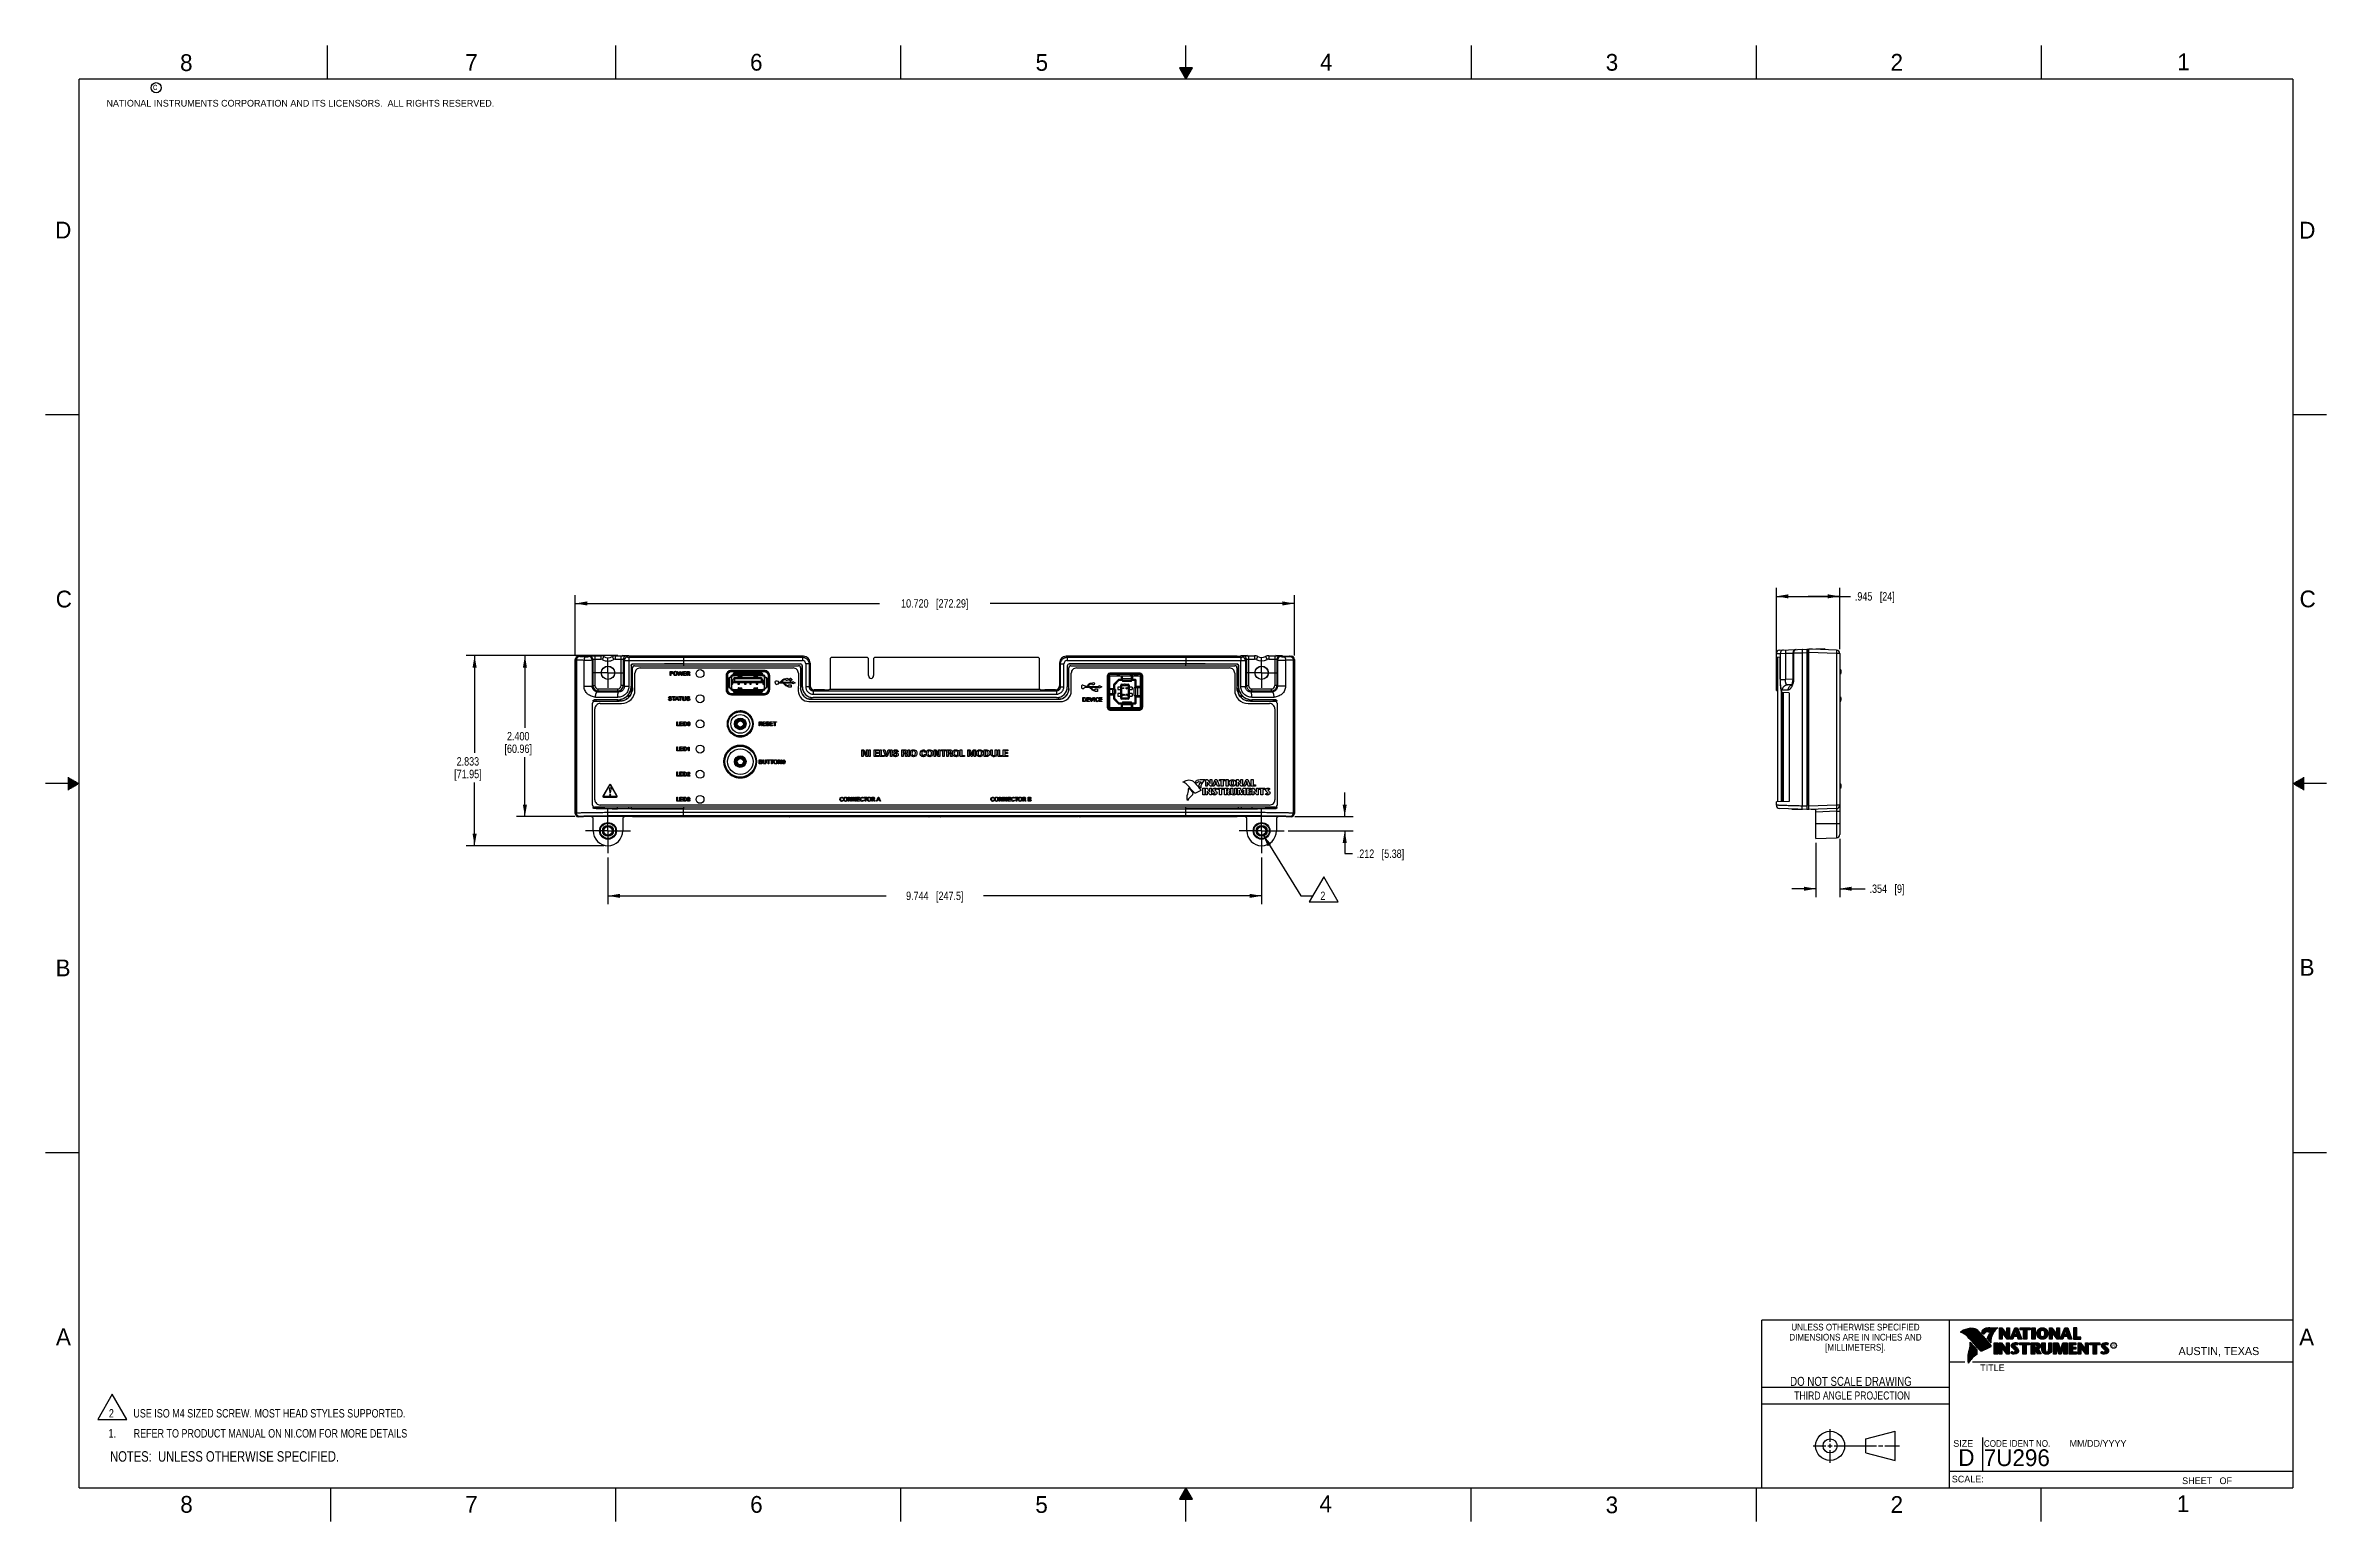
# Model space of a CAD drawing. Header units: inches. Extents: x 0 to 34, y 0 to 22.
import ezdxf

# ---------------------------------------------------------------- set-up
doc = ezdxf.new("R2010")
doc.units = ezdxf.units.IN
doc.header["$LTSCALE"] = 1.87
doc.header["$MEASUREMENT"] = 0
doc.linetypes.add('CENTER', pattern=[0.6, 0.375, -0.075, 0.075, -0.075])
doc.layers.get('0').update_dxf_attribs({"linetype": 'CONTINUOUS'})
for name, color, linetype in [('02___PRT_ALL_AXES', 7, 'CONTINUOUS'), ('DETAIL', 7, 'CONTINUOUS'), ('DIMENSIONS', 7, 'CONTINUOUS')]:
    doc.layers.add(name, color=color, linetype=linetype)
doc.styles.get("Standard").update_dxf_attribs({"font": 'txt', "width": 0.8})
doc.styles.add('TEXTSTYLE_2', font='txt')
doc.styles.add('TEXTSTYLE_3', font='txt', dxfattribs={"width": 0.9})
doc.dimstyles.new('DIMSTYLE_1', dxfattribs={"dimtxt": 0.125, "dimasz": 0.18, "dimexe": 0.125, "dimexo": 0.0625, "dimgap": 0.0625, "dimtad": 0, "dimtih": 1, "dimtoh": 1, "dimdec": 3, "dimzin": 4, "dimdsep": 46, "dimtxsty": 'STANDARD', "dimblk": '_FILLED', "dimblk1": '_FILLED', "dimblk2": '_FILLED', "dimcen": 0.09, "dimadec": 0, "dimazin": 0, "dimtp": 0.001, "dimtm": 0.001, "dimtfac": 1, "dimtdec": 3, "dimtofl": 0, "dimtmove": 0, "dimatfit": 3, "dimldrblk": '_FILLED', "dimfxl": 1, "dimtolj": 1, "dimtzin": 4, "dimarcsym": 0})
doc.dimstyles.get("Standard").update_dxf_attribs({"dimtxt": 0.125, "dimasz": 0.18, "dimexe": 0.125, "dimexo": 0.0625, "dimgap": 0.09, "dimtad": 0, "dimtih": 1, "dimtoh": 1, "dimdec": 3, "dimzin": 4, "dimdsep": 46, "dimtxsty": 'STANDARD', "dimblk": '_FILLED', "dimblk1": '_FILLED', "dimblk2": '_FILLED', "dimcen": 0.09, "dimadec": 0, "dimazin": 0, "dimtol": 1, "dimtp": 0.01, "dimtm": 0.01, "dimtfac": 1, "dimtdec": 3, "dimtofl": 0, "dimtmove": 0, "dimatfit": 3, "dimldrblk": '_FILLED', "dimfxl": 1, "dimtolj": 1, "dimtzin": 4, "dimarcsym": 0})

msp = doc.modelspace()

# ---------------------------------------------------------------- texts
at = {"color": 2, "linetype": 'CONTINUOUS', "line_spacing_factor": 0.9}
for s, insert, char_height, width, attachment_point, style in [('8', (2.0046, 21.8713), 0.25, 0.25, 1, 'TEXTSTYLE_2'), ('7', (6.2556, 21.8743), 0.25, 0.25, 1, 'TEXTSTYLE_2'), ('6', (10.5012, 21.8772), 0.25, 0.25, 1, 'TEXTSTYLE_2'), ('5', (14.7577, 21.8747), 0.25, 0.25, 1, 'TEXTSTYLE_2'), ('4', (18.9977, 21.8777), 0.25, 0.25, 1, 'TEXTSTYLE_2'), ('3', (23.257, 21.8759), 0.25, 0.25, 1, 'TEXTSTYLE_2'), ('2', (27.5025, 21.8762), 0.25, 0.25, 1, 'TEXTSTYLE_2'), ('1', (31.7781, 21.8826), 0.25, 0.25, 1, 'TEXTSTYLE_2'), ('NATIONAL INSTRUMENTS CORPORATION AND ITS LICENSORS.  ALL RIGHTS RESERVED.', (0.9071, 21.1911), 0.1, 7.3, 1, 'TEXTSTYLE_2'), ('c', (1.599, 21.4388), 0.1, 0.1, 1, 'TEXTSTYLE_2'), ('D', (0.1424, 19.375), 0.25, 0.25, 1, 'TEXTSTYLE_2'), ('D', (33.5947, 19.3736), 0.25, 0.25, 1, 'TEXTSTYLE_2'), ('C', (0.1508, 13.8746), 0.25, 0.25, 1, 'TEXTSTYLE_2'), ('C', (33.6004, 13.8767), 0.25, 0.25, 1, 'TEXTSTYLE_2'), ('B', (0.1484, 8.3757), 0.25, 0.25, 1, 'TEXTSTYLE_2'), ('B', (33.6006, 8.3845), 0.25, 0.25, 1, 'TEXTSTYLE_2'), ('A', (0.1541, 2.8761), 0.25, 0.25, 1, 'TEXTSTYLE_2'), ('DIMENSIONS ARE IN INCHES AND', (26.9799, 2.7959), 0.1, 2.52, 2, 'TEXTSTYLE_3'), ('UNLESS OTHERWISE SPECIFIED', (26.9799, 2.9459), 0.1, 2.34, 2, 'TEXTSTYLE_3'), ('A', (33.5939, 2.8728), 0.25, 0.25, 1, 'TEXTSTYLE_2'), ('[MILLIMETERS].', (26.9799, 2.6459), 0.1, 1.26, 2, 'TEXTSTYLE_3'), ('R', (30.8076, 2.6413), 0.042, 0.041979, 1, 'TEXTSTYLE_2'), ('AUSTIN, TEXAS', (31.7957, 2.599), 0.12, 1.56, 1, 'TEXTSTYLE_2'), ('TITLE', (28.8397, 2.3397), 0.1, 0.5, 1, 'TEXTSTYLE_2'), ('SIZE', (28.4379, 1.2118), 0.1, 0.4, 1, 'TEXTSTYLE_2'), ('CODE IDENT NO.', (28.8949, 1.2115), 0.1, 1.26, 1, 'TEXTSTYLE_3'), ('MM/DD/YYYY', (30.1721, 1.2121), 0.1, 1, 1, 'TEXTSTYLE_2'), ('SCALE:', (28.4164, 0.6806), 0.1, 0.6, 1, 'TEXTSTYLE_2'), ('8', (2.0074, 0.3791), 0.25, 0.25, 1, 'TEXTSTYLE_2'), ('7', (6.2553, 0.3787), 0.25, 0.25, 1, 'TEXTSTYLE_2'), ('6', (10.5033, 0.3784), 0.25, 0.25, 1, 'TEXTSTYLE_2'), ('5', (14.754, 0.3762), 0.25, 0.25, 1, 'TEXTSTYLE_2'), ('4', (18.9884, 0.3869), 0.25, 0.25, 1, 'TEXTSTYLE_2'), ('3', (23.2555, 0.371), 0.25, 0.25, 1, 'TEXTSTYLE_2'), ('2', (27.5035, 0.3763), 0.25, 0.25, 1, 'TEXTSTYLE_2'), ('1', (31.7706, 0.389), 0.25, 0.25, 1, 'TEXTSTYLE_2'), ('SHEET   OF', (31.8499, 0.6557), 0.1, 1, 1, 'TEXTSTYLE_2')]:
    msp.add_mtext(s, dxfattribs=dict(at, insert=insert, char_height=char_height, width=width, attachment_point=attachment_point, style=style))
at = {"color": 7, "linetype": 'CONTINUOUS', "insert": (26.9127, 2.1549), "char_height": 0.135, "width": 2.16, "attachment_point": 2, "line_spacing_factor": 0.9}
msp.add_mtext('DO NOT SCALE DRAWING', dxfattribs=at)
at = {"color": 2, "linetype": 'CONTINUOUS', "insert": (26.9296, 1.9368), "char_height": 0.12, "width": 2.112, "attachment_point": 2, "line_spacing_factor": 0.9}
msp.add_mtext('THIRD ANGLE PROJECTION', dxfattribs=at)
at = {"color": 7, "linetype": 'CONTINUOUS', "char_height": 0.25, "attachment_point": 1, "line_spacing_factor": 0.9, "style": 'TEXTSTYLE_2'}
for s, insert, width in [('D  ', (28.5128, 1.0764), 0.75), ('7U296', (28.8928, 1.0745), 1.25)]:
    msp.add_mtext(s, dxfattribs=dict(at, insert=insert, width=width))

# ---------------------------------------------------------------- blocks, each defined once
blk = doc.blocks.new('CUSTOM_NOTE_BL0', base_point=(3.625, 1.312))
at = {"color": 2, "linetype": 'CONTINUOUS', "width": 0.8}
for s, p in [('1.', (0.938, 1.25)), ('REFER TO PRODUCT MANUAL ON NI.COM FOR MORE DETAILS', (1.312, 1.25))]:
    blk.add_text(s, height=0.125, dxfattribs=at).set_placement(p)
blk = doc.blocks.new('_FILLED')
at = {"color": 0, "linetype": 'BYBLOCK'}
blk.add_solid([(0, 0), (-1, 0.17), (-1, -0.17)], dxfattribs=at)
blk = doc.blocks.new('*D0')
at = {"layer": 'DIMENSIONS', "color": 2, "linetype": 'CONTINUOUS'}
for p, q in [((7.895, 12.91), (7.895, 13.809)), ((7.895, 13.684), (12.43, 13.684)), ((18.616, 13.684), (14.08, 13.684)), ((18.616, 12.91), (18.616, 13.809))]:
    blk.add_line(p, q, dxfattribs=at)
at = {"layer": 'DIMENSIONS', "color": 2, "linetype": 'CONTINUOUS', "xscale": 0.18, "yscale": 0.18, "zscale": 0.18, "rotation": 180}
blk.add_blockref('_FILLED', (7.895, 13.684), dxfattribs=at)
at = {"layer": 'DIMENSIONS', "color": 2, "linetype": 'CONTINUOUS', "xscale": 0.18, "yscale": 0.18, "zscale": 0.18}
blk.add_blockref('_FILLED', (18.616, 13.684), dxfattribs=at)
at = {"layer": 'DIMENSIONS', "color": 2, "linetype": 'CONTINUOUS', "insert": (13.255, 13.747), "char_height": 0.125, "width": 1.525, "attachment_point": 2, "line_spacing_factor": 0.9}
blk.add_mtext('10.720{\\Ftxt.shx;\\W1.000000;\\H0.125000; }[272.29]', dxfattribs=at)
blk = doc.blocks.new('*D1')
at = {"layer": 'DIMENSIONS', "color": 2, "linetype": 'CONTINUOUS'}
for p, q in [((25.801, 12.919), (25.801, 13.915)), ((25.801, 13.79), (26.273, 13.79)), ((26.745, 13.79), (26.273, 13.79)), ((26.273, 13.79), (26.908, 13.79)), ((26.745, 13.001), (26.745, 13.915))]:
    blk.add_line(p, q, dxfattribs=at)
at = {"layer": 'DIMENSIONS', "color": 2, "linetype": 'CONTINUOUS', "xscale": 0.18, "yscale": 0.18, "zscale": 0.18, "rotation": 180}
blk.add_blockref('_FILLED', (25.801, 13.79), dxfattribs=at)
at = {"layer": 'DIMENSIONS', "color": 2, "linetype": 'CONTINUOUS', "xscale": 0.18, "yscale": 0.18, "zscale": 0.18}
blk.add_blockref('_FILLED', (26.745, 13.79), dxfattribs=at)
at = {"layer": 'DIMENSIONS', "color": 2, "linetype": 'CONTINUOUS', "insert": (26.971, 13.852), "char_height": 0.125, "width": 0.925, "attachment_point": 1, "line_spacing_factor": 0.9}
blk.add_mtext('.945{\\Ftxt.shx;\\W1.000000;\\H0.125000; }[24]', dxfattribs=at)
blk = doc.blocks.new('*D2')
at = {"layer": 'DIMENSIONS', "color": 2, "linetype": 'CONTINUOUS'}
for p, q in [((26.391, 10.116), (26.391, 9.306)), ((26.745, 10.177), (26.745, 9.306)), ((26.391, 9.431), (26.031, 9.431)), ((26.745, 9.431), (27.127, 9.431))]:
    blk.add_line(p, q, dxfattribs=at)
at = {"layer": 'DIMENSIONS', "color": 2, "linetype": 'CONTINUOUS', "xscale": 0.18, "yscale": 0.18, "zscale": 0.18}
blk.add_blockref('_FILLED', (26.391, 9.431), dxfattribs=at)
at = {"layer": 'DIMENSIONS', "color": 2, "linetype": 'CONTINUOUS', "xscale": 0.18, "yscale": 0.18, "zscale": 0.18, "rotation": 180}
blk.add_blockref('_FILLED', (26.745, 9.431), dxfattribs=at)
at = {"layer": 'DIMENSIONS', "color": 2, "linetype": 'CONTINUOUS', "insert": (27.19, 9.494), "char_height": 0.125, "width": 0.825, "attachment_point": 1, "line_spacing_factor": 0.9}
blk.add_mtext('.354{\\Ftxt.shx;\\W1.000000;\\H0.125000; }[9]', dxfattribs=at)
blk = doc.blocks.new('*D3')
at = {"layer": 'DIMENSIONS', "color": 2, "linetype": 'CONTINUOUS'}
for p, q in [((8.433, 12.906), (7.02, 12.906)), ((7.145, 12.906), (7.145, 11.831)), ((7.145, 10.506), (7.145, 11.393)), ((7.888, 10.506), (7.02, 10.506))]:
    blk.add_line(p, q, dxfattribs=at)
at = {"layer": 'DIMENSIONS', "color": 2, "linetype": 'CONTINUOUS', "xscale": 0.18, "yscale": 0.18, "zscale": 0.18}
for p, rotation in [((7.145, 12.906), 90), ((7.145, 10.506), 270)]:
    blk.add_blockref('_FILLED', p, dxfattribs=dict(at, rotation=rotation))
at = {"layer": 'DIMENSIONS', "color": 2, "linetype": 'CONTINUOUS', "insert": (7.045, 11.768), "char_height": 0.125, "width": 0.7, "attachment_point": 2, "line_spacing_factor": 0.9}
blk.add_mtext('2.400\\P[60.96]', dxfattribs=at)
blk = doc.blocks.new('*D4')
at = {"layer": 'DIMENSIONS', "color": 2, "linetype": 'CONTINUOUS'}
for p, q in [((8.383, 9.898), (8.383, 9.2)), ((18.127, 9.898), (18.127, 9.2)), ((8.383, 9.325), (12.53, 9.325)), ((18.127, 9.325), (13.98, 9.325))]:
    blk.add_line(p, q, dxfattribs=at)
at = {"layer": 'DIMENSIONS', "color": 2, "linetype": 'CONTINUOUS', "xscale": 0.18, "yscale": 0.18, "zscale": 0.18, "rotation": 180}
blk.add_blockref('_FILLED', (8.383, 9.325), dxfattribs=at)
at = {"layer": 'DIMENSIONS', "color": 2, "linetype": 'CONTINUOUS', "xscale": 0.18, "yscale": 0.18, "zscale": 0.18}
blk.add_blockref('_FILLED', (18.127, 9.325), dxfattribs=at)
at = {"layer": 'DIMENSIONS', "color": 2, "linetype": 'CONTINUOUS', "insert": (13.255, 9.388), "char_height": 0.125, "width": 1.325, "attachment_point": 2, "line_spacing_factor": 0.9}
blk.add_mtext('9.744{\\Ftxt.shx;\\W1.000000;\\H0.125000; }[247.5]', dxfattribs=at)
blk = doc.blocks.new('*D5')
at = {"layer": 'DIMENSIONS', "color": 2, "linetype": 'CONTINUOUS'}
for p, q in [((8.532, 12.906), (6.27, 12.906)), ((6.395, 12.906), (6.395, 11.455)), ((6.395, 10.073), (6.395, 11.017)), ((8.321, 10.073), (6.27, 10.073))]:
    blk.add_line(p, q, dxfattribs=at)
at = {"layer": 'DIMENSIONS', "color": 2, "linetype": 'CONTINUOUS', "xscale": 0.18, "yscale": 0.18, "zscale": 0.18}
for p, rotation in [((6.395, 12.906), 90), ((6.395, 10.073), 270)]:
    blk.add_blockref('_FILLED', p, dxfattribs=dict(at, rotation=rotation))
at = {"layer": 'DIMENSIONS', "color": 2, "linetype": 'CONTINUOUS', "insert": (6.295, 11.392), "char_height": 0.125, "width": 0.7, "attachment_point": 2, "line_spacing_factor": 0.9}
blk.add_mtext('2.833\\P[71.95]', dxfattribs=at)
blk = doc.blocks.new('*D6')
at = {"layer": 'DIMENSIONS', "color": 2, "linetype": 'CONTINUOUS'}
for p, q in [((19.366, 10.506), (19.366, 10.866)), ((18.524, 10.294), (19.491, 10.294)), ((18.623, 10.506), (19.491, 10.506)), ((19.366, 10.294), (19.366, 9.954)), ((19.366, 9.954), (19.483, 9.954))]:
    blk.add_line(p, q, dxfattribs=at)
at = {"layer": 'DIMENSIONS', "color": 2, "linetype": 'CONTINUOUS', "xscale": 0.18, "yscale": 0.18, "zscale": 0.18}
for p, rotation in [((19.366, 10.506), 270), ((19.366, 10.294), 90)]:
    blk.add_blockref('_FILLED', p, dxfattribs=dict(at, rotation=rotation))
at = {"layer": 'DIMENSIONS', "color": 2, "linetype": 'CONTINUOUS', "insert": (19.546, 10.016), "char_height": 0.125, "width": 1.125, "attachment_point": 1, "line_spacing_factor": 0.9}
blk.add_mtext('.212{\\Ftxt.shx;\\W1.000000;\\H0.125000; }[5.38]', dxfattribs=at)
blk = doc.blocks.new('NOTES_HEADER_BL1', base_point=(3.146, 0.968))
at = {"layer": 'DETAIL', "color": 2, "linetype": 'CONTINUOUS', "width": 0.8}
blk.add_text('NOTES:  UNLESS OTHERWISE SPECIFIED.', height=0.156, dxfattribs=at).set_placement((0.962, 0.89))
blk = doc.blocks.new('CUSTOM_NOTE_BL2', base_point=(3.593, 1.708))
at = {"layer": 'DETAIL', "color": 2, "linetype": 'CONTINUOUS'}
for p, q in [((0.994, 1.895), (0.778, 1.52)), ((1.211, 1.52), (0.994, 1.895)), ((0.778, 1.52), (1.211, 1.52))]:
    blk.add_line(p, q, dxfattribs=at)
at = {"layer": 'DETAIL', "color": 2, "linetype": 'CONTINUOUS', "width": 0.8}
for s, p in [('2', (0.943, 1.549)), ('USE ISO M4 SIZED SCREW. MOST HEAD STYLES SUPPORTED.', (1.308, 1.549))]:
    blk.add_text(s, height=0.125, dxfattribs=at).set_placement(p)
blk = doc.blocks.new('FLAG_TRIANGLE_BL3', base_point=(18.991, 9.422))
at = {"layer": 'DETAIL', "color": 2, "linetype": 'CONTINUOUS'}
for p, q in [((19.055, 9.609), (18.838, 9.235)), ((19.271, 9.235), (19.055, 9.609)), ((18.711, 9.325), (18.891, 9.325)), ((18.838, 9.235), (19.271, 9.235))]:
    blk.add_line(p, q, dxfattribs=at)
at = {"layer": 'DETAIL', "color": 2, "linetype": 'CONTINUOUS', "width": 0.8}
blk.add_text('2', height=0.125, dxfattribs=at).set_placement((19.003, 9.263))

# ---------------------------------------------------------------- dimensions: what is measured, and where the dimension line sits
at = {"layer": 'DIMENSIONS', "color": 2, "linetype": 'CONTINUOUS'}
for base, p1, p2, angle, picture, middle in [((7.8954, 13.6842), (18.6156, 12.8473), (7.8954, 12.8473), 180, '*D0', (13.2555, 13.6842)), ((25.8005, 13.7899), (26.7452, 12.9385), (25.8005, 12.8567), 180, '*D1', (27.4334, 13.7899)), ((6.3954, 12.90565), (8.3835, 10.07311), (8.59472, 12.90565), 90, '*D5', (6.3954, 11.23625)), ((7.1454, 10.5058), (8.4959, 12.9056), (7.9501, 10.5058), 270, '*D3', (7.1454, 11.612)), ((19.3656, 10.2941), (18.5609, 10.5058), (18.4612, 10.2941), 270, '*D6', (20.1081, 9.9539)), ((26.3909, 9.4311), (26.7452, 10.2394), (26.3909, 10.1788), 180, '*D2', (27.602, 9.4311))]:
    dim = msp.add_linear_dim(base=base, p1=p1, p2=p2, angle=angle, dimstyle='DIMSTYLE_1', dxfattribs=at)
    dim.commit()
    dim.dimension.update_dxf_attribs({"geometry": picture, "text_midpoint": middle, "dimtype": 160})
dim = msp.add_linear_dim(base=(18.1275, 9.3254), p1=(8.3835, 9.9605), p2=(18.1275, 9.9605), dimstyle='DIMSTYLE_1', dxfattribs=at)
dim.commit()
dim.dimension.update_dxf_attribs({"geometry": '*D4', "text_midpoint": (13.2555, 9.3254), "dimtype": 160})

# ---------------------------------------------------------------- linework, layer by layer
at = {"color": 2, "linetype": 'CONTINUOUS'}
for p, q in [((4.2, 21.5), (4.2, 22)), ((8.5, 21.5), (8.5, 22)), ((12.75, 21.5), (12.75, 22)), ((17, 21.5), (17, 22)), ((21.25, 22), (21.25, 21.5)), ((25.5, 22), (25.5, 21.5)), ((29.75, 22), (29.75, 21.5)), ((16.902, 21.6697), (17, 21.5)), ((17.098, 21.6697), (16.902, 21.6697)), ((16.9076, 21.66), (17.0924, 21.66)), ((16.9134, 21.65), (17.0866, 21.65)), ((16.9192, 21.64), (17.0808, 21.64)), ((16.925, 21.63), (17.0751, 21.63)), ((16.9307, 21.62), (17.0693, 21.62)), ((16.9365, 21.61), (17.0635, 21.61)), ((16.9423, 21.6), (17.0578, 21.6)), ((16.9481, 21.59), (17.052, 21.59)), ((16.9538, 21.58), (17.0462, 21.58)), ((16.9596, 21.57), (17.0404, 21.57)), ((16.9654, 21.56), (17.0347, 21.56)), ((16.9712, 21.55), (17.0289, 21.55)), ((16.9769, 21.54), (17.0231, 21.54)), ((16.9827, 21.53), (17.0173, 21.53)), ((16.9885, 21.52), (17.0116, 21.52)), ((16.9942, 21.51), (17.0058, 21.51)), ((17, 21.5), (17.098, 21.6697)), ((0, 16.5), (0.5, 16.5)), ((33.5, 16.5), (34, 16.5)), ((0.5, 11), (0, 11)), ((0.3303, 11.09), (0.3441, 11.09)), ((0.3303, 11.08), (0.3614, 11.08)), ((0.3303, 11.07), (0.3788, 11.07)), ((0.3303, 11.06), (0.3961, 11.06)), ((0.3303, 11.05), (0.4134, 11.05)), ((0.3303, 11.04), (0.4307, 11.04)), ((0.3303, 11.03), (0.448, 11.03)), ((0.3303, 11.02), (0.4654, 11.02)), ((0.3303, 11.01), (0.4827, 11.01)), ((0.3303, 10.99), (0.4827, 10.99)), ((0.3303, 10.98), (0.4654, 10.98)), ((0.3303, 10.97), (0.448, 10.97)), ((0.3303, 10.96), (0.4307, 10.96)), ((0.3303, 10.95), (0.4134, 10.95)), ((0.3303, 10.94), (0.3961, 10.94)), ((0.3303, 10.93), (0.3788, 10.93)), ((0.3303, 10.92), (0.3614, 10.92)), ((0.3303, 10.91), (0.3441, 10.91)), ((34, 11), (33.5, 11)), ((33.5173, 11.01), (33.6697, 11.01)), ((33.5173, 10.99), (33.6697, 10.99)), ((33.5347, 11.02), (33.6697, 11.02)), ((33.5347, 10.98), (33.6697, 10.98)), ((33.552, 11.03), (33.6697, 11.03)), ((33.552, 10.97), (33.6697, 10.97)), ((33.5693, 11.04), (33.6697, 11.04)), ((33.5693, 10.96), (33.6697, 10.96)), ((33.5866, 11.05), (33.6697, 11.05)), ((33.5866, 10.95), (33.6697, 10.95)), ((33.6039, 11.06), (33.6697, 11.06)), ((33.6039, 10.94), (33.6697, 10.94)), ((33.6213, 11.07), (33.6697, 11.07)), ((33.6213, 10.93), (33.6697, 10.93)), ((33.6386, 11.08), (33.6697, 11.08)), ((33.6386, 10.92), (33.6697, 10.92)), ((33.6559, 11.09), (33.6697, 11.09)), ((33.6559, 10.91), (33.6697, 10.91)), ((0, 5.5), (0.5, 5.5)), ((33.5, 5.5), (34, 5.5)), ((28.556, 2.8217), (28.556, 2.8246)), ((28.5629, 2.8193), (28.5629, 2.8291)), ((28.5698, 2.8166), (28.5698, 2.8333)), ((28.5766, 2.8137), (28.5766, 2.8374)), ((28.5835, 2.8105), (28.5835, 2.8412)), ((28.5904, 2.8071), (28.5904, 2.8449)), ((28.5972, 2.8034), (28.5972, 2.8479)), ((28.6041, 2.7994), (28.6041, 2.8508)), ((28.6109, 2.7952), (28.6109, 2.8535)), ((28.6178, 2.7906), (28.6178, 2.856)), ((28.6247, 2.7856), (28.6247, 2.8584)), ((28.6315, 2.7803), (28.6315, 2.8606)), ((28.6384, 2.7747), (28.6384, 2.8626)), ((28.6453, 2.7685), (28.6453, 2.8645)), ((28.6521, 2.762), (28.6521, 2.8662)), ((28.659, 2.7548), (28.659, 2.8679)), ((28.6659, 2.7474), (28.6659, 2.8695)), ((28.6727, 2.7398), (28.6727, 2.8708)), ((28.6796, 2.7323), (28.6796, 2.8719)), ((28.6865, 2.7247), (28.6865, 2.8727)), ((28.6933, 2.717), (28.6933, 2.8732)), ((28.7002, 2.7092), (28.7002, 2.8734)), ((28.707, 2.7014), (28.707, 2.8733)), ((28.7139, 2.6936), (28.7139, 2.873)), ((28.7208, 2.6856), (28.7208, 2.8724)), ((28.7276, 2.6776), (28.7276, 2.8716)), ((28.7345, 2.6696), (28.7345, 2.8704)), ((28.7414, 2.6615), (28.7414, 2.869)), ((28.7482, 2.6533), (28.7482, 2.8677)), ((28.7551, 2.6452), (28.7551, 2.8659)), ((28.762, 2.6372), (28.762, 2.8638)), ((28.7688, 2.6293), (28.7688, 2.8611)), ((28.7757, 2.6214), (28.7757, 2.858)), ((28.7826, 2.6137), (28.7826, 2.8543)), ((28.7894, 2.606), (28.7894, 2.8501)), ((28.7963, 2.5985), (28.7963, 2.8451)), ((28.8031, 2.591), (28.8031, 2.8394)), ((28.81, 2.5836), (28.81, 2.8328)), ((28.8169, 2.5762), (28.8169, 2.8253)), ((28.8237, 2.569), (28.8237, 2.8181)), ((28.8306, 2.5618), (28.8306, 2.8109)), ((28.8375, 2.5556), (28.8375, 2.8037)), ((28.8443, 2.5505), (28.8443, 2.7965)), ((28.8512, 2.5472), (28.8512, 2.7893)), ((28.8581, 2.5466), (28.8581, 2.782)), ((28.8865, 2.792), (28.8631, 2.8194)), ((28.8649, 2.5483), (28.8649, 2.7748)), ((28.8878, 2.7979), (28.8682, 2.8209)), ((28.8718, 2.8167), (28.8718, 2.8343)), ((28.8718, 2.5513), (28.8718, 2.7675)), ((28.8786, 2.8086), (28.8786, 2.8464)), ((28.8786, 2.5541), (28.8786, 2.7602)), ((28.8855, 2.8005), (28.8855, 2.854)), ((28.8855, 2.557), (28.8855, 2.7523)), ((28.8924, 2.8003), (28.8924, 2.8594)), ((28.8924, 2.5599), (28.8924, 2.744)), ((28.8992, 2.8044), (28.8992, 2.8634)), ((28.8992, 2.5628), (28.8992, 2.7357)), ((28.9061, 2.8094), (28.9061, 2.8668)), ((28.9061, 2.5659), (28.9061, 2.7274)), ((28.913, 2.8153), (28.913, 2.8696)), ((28.9198, 2.8223), (28.9198, 2.8719)), ((28.9267, 2.8275), (28.9267, 2.8737)), ((28.9336, 2.8311), (28.9336, 2.875)), ((28.9404, 2.8335), (28.9404, 2.8759)), ((28.962, 2.7048), (28.9438, 2.7257)), ((28.9473, 2.834), (28.9473, 2.8769)), ((28.9657, 2.7079), (28.9496, 2.7264)), ((28.9542, 2.8327), (28.9542, 2.8778)), ((28.9542, 2.7212), (28.9542, 2.7362)), ((28.961, 2.8306), (28.961, 2.8785)), ((28.961, 2.7133), (28.961, 2.7519)), ((28.9679, 2.8292), (28.9679, 2.8791)), ((28.9679, 2.7053), (28.9679, 2.7699)), ((28.9747, 2.8285), (28.9747, 2.8796)), ((28.9747, 2.697), (28.9747, 2.7823)), ((28.9816, 2.828), (28.9816, 2.88)), ((28.9816, 2.689), (28.9816, 2.7889)), ((28.9844, 2.885), (29.1009, 2.8868)), ((28.9845, 2.8802), (29.0882, 2.8817)), ((28.9885, 2.8278), (28.9885, 2.8802)), ((28.9885, 2.6813), (28.9885, 2.7921)), ((28.9953, 2.8276), (28.9953, 2.8803)), ((28.9953, 2.6998), (28.9953, 2.7939)), ((29.0022, 2.8263), (29.0022, 2.8804)), ((29.0022, 2.7448), (29.0022, 2.795)), ((29.0091, 2.822), (29.0091, 2.8805)), ((29.0091, 2.7642), (29.0091, 2.7954)), ((29.0159, 2.7805), (29.0159, 2.8806)), ((29.0228, 2.7947), (29.0228, 2.8807)), ((29.0297, 2.8073), (29.0297, 2.8808)), ((29.0365, 2.8188), (29.0365, 2.881)), ((29.0434, 2.8293), (29.0434, 2.8811)), ((29.0502, 2.8389), (29.0502, 2.8812)), ((29.0571, 2.8479), (29.0571, 2.8813)), ((29.064, 2.8562), (29.064, 2.8814)), ((29.0708, 2.8641), (29.0708, 2.8815)), ((29.0777, 2.8714), (29.0777, 2.8816)), ((29.1256, 2.8852), (29.1624, 2.8852)), ((29.1256, 2.7166), (29.1256, 2.8852)), ((29.1305, 2.8804), (29.16, 2.8804)), ((29.1305, 2.7215), (29.1305, 2.8804)), ((29.1604, 2.7215), (29.1305, 2.7215)), ((29.1395, 2.7215), (29.1395, 2.8804)), ((29.1462, 2.7215), (29.1462, 2.8804)), ((29.1529, 2.7215), (29.1529, 2.8804)), ((29.1604, 2.8299), (29.1596, 2.8804)), ((29.16, 2.8804), (29.2402, 2.7746)), ((29.2438, 2.7215), (29.1604, 2.8299)), ((29.1604, 2.8299), (29.1604, 2.7215)), ((29.1624, 2.8852), (29.2354, 2.7891)), ((29.2414, 2.7166), (29.1653, 2.8156)), ((29.1653, 2.8156), (29.1653, 2.7166)), ((29.1663, 2.8222), (29.1663, 2.872)), ((29.173, 2.8135), (29.173, 2.8632)), ((29.1798, 2.8048), (29.1798, 2.8543)), ((29.1865, 2.7961), (29.1865, 2.8455)), ((29.1932, 2.7873), (29.1932, 2.8367)), ((29.1999, 2.7786), (29.1999, 2.8278)), ((29.2066, 2.7699), (29.2066, 2.819)), ((29.2133, 2.7612), (29.2133, 2.8101)), ((29.22, 2.7525), (29.22, 2.8013)), ((29.2267, 2.7437), (29.2267, 2.7924)), ((29.2334, 2.735), (29.2334, 2.7836)), ((29.2354, 2.8852), (29.2754, 2.8852)), ((29.2354, 2.7891), (29.2354, 2.8852)), ((29.2402, 2.8804), (29.2705, 2.8804)), ((29.2402, 2.7746), (29.2402, 2.8804)), ((29.2402, 2.7263), (29.2402, 2.7746)), ((29.2705, 2.7215), (29.2438, 2.7215)), ((29.2469, 2.7215), (29.2469, 2.8804)), ((29.2536, 2.7215), (29.2536, 2.8804)), ((29.2603, 2.7215), (29.2603, 2.8804)), ((29.267, 2.7215), (29.267, 2.8804)), ((29.2705, 2.8804), (29.2705, 2.7215)), ((29.2754, 2.8852), (29.2754, 2.7166)), ((29.2853, 2.7167), (29.3541, 2.8851)), ((29.2926, 2.7216), (29.3574, 2.8802)), ((29.3219, 2.7216), (29.2926, 2.7216)), ((29.3006, 2.7216), (29.3006, 2.7411)), ((29.3073, 2.7216), (29.3073, 2.7575)), ((29.314, 2.7216), (29.314, 2.774)), ((29.3207, 2.7216), (29.3207, 2.7904)), ((29.3381, 2.7618), (29.3219, 2.7216)), ((29.3414, 2.7569), (29.3252, 2.7167)), ((29.3274, 2.7353), (29.3274, 2.8068)), ((29.3341, 2.752), (29.3341, 2.8232)), ((29.3968, 2.7618), (29.3381, 2.7618)), ((29.3408, 2.7618), (29.3408, 2.8396)), ((29.3933, 2.7569), (29.3414, 2.7569)), ((29.3434, 2.7787), (29.365, 2.8486)), ((29.3918, 2.7787), (29.3434, 2.7787)), ((29.3475, 2.7921), (29.3475, 2.8561)), ((29.3475, 2.7618), (29.3475, 2.7787)), ((29.35, 2.7836), (29.3686, 2.8438)), ((29.3854, 2.7836), (29.35, 2.7836)), ((29.3541, 2.8851), (29.3967, 2.8851)), ((29.3543, 2.8139), (29.3543, 2.8725)), ((29.3543, 2.7618), (29.3543, 2.7787)), ((29.3574, 2.8802), (29.3933, 2.8802)), ((29.361, 2.8356), (29.361, 2.8802)), ((29.361, 2.7618), (29.361, 2.7787)), ((29.365, 2.8486), (29.3728, 2.8486)), ((29.3677, 2.8486), (29.3677, 2.8802)), ((29.3677, 2.7618), (29.3677, 2.7787)), ((29.3686, 2.8438), (29.3691, 2.8438)), ((29.3691, 2.8438), (29.3854, 2.7836)), ((29.3728, 2.8486), (29.3918, 2.7787)), ((29.3744, 2.8428), (29.3744, 2.8802)), ((29.3744, 2.7618), (29.3744, 2.7787)), ((29.3811, 2.8181), (29.3811, 2.8802)), ((29.3811, 2.7618), (29.3811, 2.7787)), ((29.3878, 2.7935), (29.3878, 2.8802)), ((29.3878, 2.7618), (29.3878, 2.7787)), ((29.3933, 2.8802), (29.4535, 2.7216)), ((29.4068, 2.7167), (29.3933, 2.7569)), ((29.3945, 2.7618), (29.3945, 2.877)), ((29.3967, 2.8851), (29.4606, 2.7167)), ((29.4103, 2.7216), (29.3968, 2.7618)), ((29.4012, 2.7485), (29.4012, 2.8593)), ((29.4079, 2.7286), (29.4079, 2.8416)), ((29.4535, 2.7216), (29.4103, 2.7216)), ((29.4147, 2.7216), (29.4147, 2.8239)), ((29.4214, 2.7216), (29.4214, 2.8063)), ((29.4281, 2.7216), (29.4281, 2.7886)), ((29.4348, 2.7216), (29.4348, 2.7709)), ((29.4357, 2.8851), (29.584, 2.8851)), ((29.4357, 2.8537), (29.4357, 2.8851)), ((29.4843, 2.8537), (29.4357, 2.8537)), ((29.4406, 2.8802), (29.5791, 2.8802)), ((29.4406, 2.8586), (29.4406, 2.8802)), ((29.4892, 2.8586), (29.4406, 2.8586)), ((29.4415, 2.7216), (29.4415, 2.7532)), ((29.4482, 2.8586), (29.4482, 2.8802)), ((29.4482, 2.7216), (29.4482, 2.7355)), ((29.4549, 2.8586), (29.4549, 2.8802)), ((29.4616, 2.8586), (29.4616, 2.8802)), ((29.4684, 2.8586), (29.4684, 2.8802)), ((29.4751, 2.8586), (29.4751, 2.8802)), ((29.4818, 2.8586), (29.4818, 2.8802)), ((29.4843, 2.7167), (29.4843, 2.8537)), ((29.4892, 2.8586), (29.4885, 2.8802)), ((29.4892, 2.7216), (29.4892, 2.8586)), ((29.5305, 2.7216), (29.4892, 2.7216)), ((29.4952, 2.7216), (29.4952, 2.8802)), ((29.5019, 2.7216), (29.5019, 2.8802)), ((29.5086, 2.7216), (29.5086, 2.8802)), ((29.5153, 2.7216), (29.5153, 2.8802)), ((29.522, 2.7216), (29.522, 2.8802)), ((29.5305, 2.8586), (29.5288, 2.8802)), ((29.5791, 2.8586), (29.5305, 2.8586)), ((29.5305, 2.8586), (29.5305, 2.7216)), ((29.584, 2.8537), (29.5354, 2.8537)), ((29.5354, 2.8537), (29.5354, 2.7167)), ((29.5355, 2.8586), (29.5355, 2.8802)), ((29.5422, 2.8586), (29.5422, 2.8802)), ((29.5489, 2.8586), (29.5489, 2.8802)), ((29.5556, 2.8586), (29.5556, 2.8802)), ((29.5623, 2.8586), (29.5623, 2.8802)), ((29.569, 2.8586), (29.569, 2.8802)), ((29.5757, 2.8586), (29.5757, 2.8802)), ((29.5791, 2.8802), (29.5791, 2.8586)), ((29.584, 2.8851), (29.584, 2.8537)), ((29.6099, 2.8851), (29.6607, 2.8851)), ((29.6099, 2.7167), (29.6099, 2.8851)), ((29.6148, 2.8802), (29.6558, 2.8802)), ((29.6148, 2.7216), (29.6148, 2.8802)), ((29.6558, 2.7216), (29.6148, 2.7216)), ((29.6227, 2.7216), (29.6227, 2.8802)), ((29.6294, 2.7216), (29.6294, 2.8802)), ((29.6361, 2.7216), (29.6361, 2.8802)), ((29.6429, 2.7216), (29.6429, 2.8802)), ((29.6496, 2.7216), (29.6496, 2.8802)), ((29.6558, 2.8802), (29.6558, 2.7216)), ((29.6607, 2.8851), (29.6607, 2.7167)), ((29.6844, 2.806), (29.6846, 2.8095)), ((29.6844, 2.8025), (29.6844, 2.806)), ((29.6844, 2.7989), (29.6844, 2.8025)), ((29.6847, 2.7953), (29.6844, 2.7989)), ((29.6846, 2.8095), (29.6849, 2.813)), ((29.685, 2.7918), (29.6847, 2.7953)), ((29.6849, 2.813), (29.6853, 2.8165)), ((29.6854, 2.7882), (29.685, 2.7918)), ((29.6853, 2.8165), (29.6858, 2.8198)), ((29.686, 2.7847), (29.6854, 2.7882)), ((29.6858, 2.8198), (29.6865, 2.8232)), ((29.6866, 2.7812), (29.686, 2.7847)), ((29.6865, 2.8232), (29.6872, 2.8264)), ((29.6874, 2.7778), (29.6866, 2.7812)), ((29.6872, 2.8264), (29.6881, 2.8296)), ((29.6883, 2.7744), (29.6874, 2.7778)), ((29.6881, 2.8296), (29.6891, 2.8327)), ((29.6893, 2.7711), (29.6883, 2.7744)), ((29.6891, 2.8327), (29.6903, 2.8357)), ((29.6892, 2.8025), (29.6893, 2.8059)), ((29.6893, 2.7991), (29.6892, 2.8025)), ((29.6893, 2.8059), (29.6894, 2.8092)), ((29.6895, 2.7957), (29.6893, 2.7991)), ((29.6904, 2.7679), (29.6893, 2.7711)), ((29.6894, 2.8092), (29.6897, 2.8125)), ((29.6898, 2.7923), (29.6895, 2.7957)), ((29.6897, 2.8125), (29.6901, 2.8158)), ((29.6903, 2.7889), (29.6898, 2.7923)), ((29.6901, 2.8158), (29.6906, 2.819)), ((29.6903, 2.8357), (29.6915, 2.8386)), ((29.6908, 2.7855), (29.6903, 2.7889)), ((29.6915, 2.7647), (29.6904, 2.7679)), ((29.6906, 2.819), (29.6912, 2.8221)), ((29.6914, 2.7822), (29.6908, 2.7855)), ((29.6912, 2.8221), (29.692, 2.8252)), ((29.6922, 2.7789), (29.6914, 2.7822)), ((29.6915, 2.8386), (29.6929, 2.8415)), ((29.6928, 2.7617), (29.6915, 2.7647)), ((29.692, 2.8252), (29.6928, 2.8282)), ((29.693, 2.7757), (29.6922, 2.7789)), ((29.6928, 2.8282), (29.6938, 2.8311)), ((29.6942, 2.7587), (29.6928, 2.7617)), ((29.6929, 2.8415), (29.6944, 2.8443)), ((29.6939, 2.7726), (29.693, 2.7757)), ((29.6938, 2.8311), (29.6948, 2.8339)), ((29.695, 2.7695), (29.6939, 2.7726)), ((29.6957, 2.7558), (29.6942, 2.7587)), ((29.6944, 2.8443), (29.696, 2.847)), ((29.6948, 2.8339), (29.696, 2.8366)), ((29.695, 2.7695), (29.6948, 2.8339)), ((29.6961, 2.7666), (29.695, 2.7695)), ((29.6973, 2.753), (29.6957, 2.7558)), ((29.696, 2.847), (29.6977, 2.8497)), ((29.696, 2.8366), (29.6972, 2.8393)), ((29.6973, 2.7637), (29.6961, 2.7666)), ((29.6972, 2.8393), (29.6986, 2.8419)), ((29.6986, 2.7608), (29.6973, 2.7637)), ((29.699, 2.7502), (29.6973, 2.753)), ((29.6977, 2.8497), (29.6995, 2.8523)), ((29.6986, 2.8419), (29.7001, 2.8445)), ((29.7, 2.7581), (29.6986, 2.7608)), ((29.7008, 2.7475), (29.699, 2.7502)), ((29.6995, 2.8523), (29.7015, 2.8549)), ((29.7015, 2.7555), (29.7, 2.7581)), ((29.7001, 2.8445), (29.7017, 2.847)), ((29.7028, 2.745), (29.7008, 2.7475)), ((29.7015, 2.8549), (29.7035, 2.8574)), ((29.7015, 2.7555), (29.7017, 2.847)), ((29.7031, 2.7529), (29.7015, 2.7555)), ((29.7017, 2.847), (29.7035, 2.8495)), ((29.7048, 2.7425), (29.7028, 2.745)), ((29.7048, 2.7504), (29.7031, 2.7529)), ((29.7035, 2.8574), (29.7057, 2.8599)), ((29.7035, 2.8495), (29.7053, 2.8519)), ((29.7066, 2.7479), (29.7048, 2.7504)), ((29.7069, 2.7401), (29.7048, 2.7425)), ((29.7053, 2.8519), (29.7073, 2.8543)), ((29.7057, 2.8599), (29.708, 2.8623)), ((29.7085, 2.7456), (29.7066, 2.7479)), ((29.7091, 2.7377), (29.7069, 2.7401)), ((29.7073, 2.8543), (29.7093, 2.8566)), ((29.708, 2.8623), (29.7103, 2.8646)), ((29.7085, 2.7456), (29.7093, 2.8566)), ((29.7105, 2.7434), (29.7085, 2.7456)), ((29.7114, 2.7355), (29.7091, 2.7377)), ((29.7093, 2.8566), (29.7115, 2.8589)), ((29.7103, 2.8646), (29.7128, 2.8668)), ((29.7125, 2.7412), (29.7105, 2.7434)), ((29.7138, 2.7334), (29.7114, 2.7355)), ((29.7115, 2.8589), (29.7137, 2.861)), ((29.7147, 2.7391), (29.7125, 2.7412)), ((29.7128, 2.8668), (29.7152, 2.8689)), ((29.7137, 2.861), (29.716, 2.8631)), ((29.7162, 2.7314), (29.7138, 2.7334)), ((29.7147, 2.7391), (29.716, 2.8631)), ((29.7169, 2.7371), (29.7147, 2.7391)), ((29.7152, 2.8689), (29.7178, 2.8709)), ((29.716, 2.8631), (29.7183, 2.8651)), ((29.7188, 2.7295), (29.7162, 2.7314)), ((29.7192, 2.7353), (29.7169, 2.7371)), ((29.7178, 2.8709), (29.7204, 2.8727)), ((29.7183, 2.8651), (29.7207, 2.867)), ((29.7214, 2.7277), (29.7188, 2.7295)), ((29.7216, 2.7335), (29.7192, 2.7353)), ((29.7204, 2.8727), (29.723, 2.8745)), ((29.7207, 2.867), (29.7231, 2.8687)), ((29.7241, 2.726), (29.7214, 2.7277)), ((29.7216, 2.7335), (29.7231, 2.8687)), ((29.7241, 2.7318), (29.7216, 2.7335)), ((29.723, 2.8745), (29.7257, 2.8761)), ((29.7231, 2.8687), (29.7256, 2.8703)), ((29.7266, 2.7302), (29.7241, 2.7318)), ((29.7269, 2.7244), (29.7241, 2.726)), ((29.7256, 2.8703), (29.7281, 2.8718)), ((29.7257, 2.8761), (29.7285, 2.8776)), ((29.7292, 2.7288), (29.7266, 2.7302)), ((29.7299, 2.723), (29.7269, 2.7244)), ((29.7281, 2.8718), (29.7307, 2.8732)), ((29.7292, 2.7288), (29.7281, 2.8718)), ((29.7285, 2.8776), (29.7313, 2.8789)), ((29.7319, 2.7274), (29.7292, 2.7288)), ((29.7329, 2.7217), (29.7299, 2.723)), ((29.7307, 2.8732), (29.7333, 2.8745)), ((29.7313, 2.8789), (29.7342, 2.8802)), ((29.7313, 2.8045), (29.7314, 2.8068)), ((29.7313, 2.8022), (29.7313, 2.8045)), ((29.7313, 2.7999), (29.7313, 2.8022)), ((29.7314, 2.7975), (29.7313, 2.7999)), ((29.7314, 2.8068), (29.7315, 2.8091)), ((29.7315, 2.7952), (29.7314, 2.7975)), ((29.7315, 2.8091), (29.7316, 2.8113)), ((29.7316, 2.7929), (29.7315, 2.7952)), ((29.7316, 2.8113), (29.7318, 2.8135)), ((29.7318, 2.7906), (29.7316, 2.7929)), ((29.7318, 2.8135), (29.732, 2.8157)), ((29.732, 2.7883), (29.7318, 2.7906)), ((29.7347, 2.7262), (29.7319, 2.7274)), ((29.732, 2.8157), (29.7323, 2.8178)), ((29.7323, 2.7861), (29.732, 2.7883)), ((29.7323, 2.8178), (29.7325, 2.8198)), ((29.7326, 2.7839), (29.7323, 2.7861)), ((29.7325, 2.8198), (29.7328, 2.8218)), ((29.7329, 2.7818), (29.7326, 2.7839)), ((29.7328, 2.8218), (29.7332, 2.8237)), ((29.7333, 2.7798), (29.7329, 2.7818)), ((29.736, 2.7205), (29.7329, 2.7217)), ((29.7332, 2.8237), (29.7336, 2.8256)), ((29.7333, 2.8745), (29.736, 2.8757)), ((29.7337, 2.7778), (29.7333, 2.7798)), ((29.7336, 2.8256), (29.734, 2.8274)), ((29.7342, 2.7758), (29.7337, 2.7778)), ((29.734, 2.8274), (29.7345, 2.8291)), ((29.7342, 2.8802), (29.7371, 2.8814)), ((29.7347, 2.7739), (29.7342, 2.7758)), ((29.7345, 2.8291), (29.735, 2.8309)), ((29.7352, 2.7721), (29.7347, 2.7739)), ((29.7347, 2.7262), (29.7351, 2.7723)), ((29.7376, 2.7251), (29.7347, 2.7262)), ((29.735, 2.8309), (29.7356, 2.8326)), ((29.7358, 2.7703), (29.7352, 2.7721)), ((29.7356, 2.8326), (29.7362, 2.8343)), ((29.7357, 2.8328), (29.736, 2.8757)), ((29.7364, 2.7686), (29.7358, 2.7703)), ((29.736, 2.8757), (29.7388, 2.8768)), ((29.7392, 2.7194), (29.736, 2.7205)), ((29.7362, 2.8343), (29.7369, 2.8359)), ((29.7362, 2.8045), (29.7363, 2.8067)), ((29.7362, 2.8022), (29.7362, 2.8045)), ((29.7362, 2.8), (29.7362, 2.8022)), ((29.7363, 2.7977), (29.7362, 2.8)), ((29.7363, 2.8067), (29.7364, 2.8088)), ((29.7364, 2.7955), (29.7363, 2.7977)), ((29.7364, 2.8088), (29.7365, 2.811)), ((29.7365, 2.7932), (29.7364, 2.7955)), ((29.7371, 2.7669), (29.7364, 2.7686)), ((29.7365, 2.811), (29.7367, 2.8131)), ((29.7367, 2.791), (29.7365, 2.7932)), ((29.7367, 2.8131), (29.7369, 2.8152)), ((29.7369, 2.7888), (29.7367, 2.791)), ((29.7369, 2.8359), (29.7376, 2.8375)), ((29.7369, 2.8152), (29.7371, 2.8171)), ((29.7371, 2.7867), (29.7369, 2.7888)), ((29.7371, 2.8814), (29.7402, 2.8824)), ((29.7371, 2.8171), (29.7374, 2.8191)), ((29.7374, 2.7846), (29.7371, 2.7867)), ((29.7378, 2.7652), (29.7371, 2.7669)), ((29.7374, 2.8191), (29.7377, 2.8209)), ((29.7377, 2.7826), (29.7374, 2.7846)), ((29.7376, 2.8375), (29.7384, 2.8391)), ((29.7406, 2.7241), (29.7376, 2.7251)), ((29.7377, 2.8209), (29.738, 2.8228)), ((29.7381, 2.7807), (29.7377, 2.7826)), ((29.7385, 2.7636), (29.7378, 2.7652)), ((29.738, 2.8228), (29.7384, 2.8245)), ((29.7385, 2.7788), (29.7381, 2.7807)), ((29.7384, 2.8391), (29.7392, 2.8407)), ((29.7384, 2.8245), (29.7388, 2.8262)), ((29.7389, 2.777), (29.7385, 2.7788)), ((29.7393, 2.762), (29.7385, 2.7636)), ((29.7388, 2.8768), (29.7417, 2.8778)), ((29.7388, 2.8262), (29.7392, 2.8278)), ((29.7394, 2.7752), (29.7389, 2.777)), ((29.7392, 2.8407), (29.7401, 2.8422)), ((29.7392, 2.8278), (29.7397, 2.8294)), ((29.7402, 2.7605), (29.7393, 2.762)), ((29.7399, 2.7735), (29.7394, 2.7752)), ((29.7397, 2.8294), (29.7402, 2.831)), ((29.7404, 2.7719), (29.7399, 2.7735)), ((29.7401, 2.8422), (29.741, 2.8437)), ((29.7402, 2.8824), (29.7433, 2.8833)), ((29.7402, 2.831), (29.7408, 2.8325)), ((29.7411, 2.759), (29.7402, 2.7605)), ((29.741, 2.7703), (29.7404, 2.7719)), ((29.7438, 2.7232), (29.7406, 2.7241)), ((29.7408, 2.8325), (29.7414, 2.834)), ((29.741, 2.8437), (29.742, 2.8451)), ((29.7416, 2.7687), (29.741, 2.7703)), ((29.7421, 2.7576), (29.7411, 2.759)), ((29.7414, 2.834), (29.742, 2.8355)), ((29.7422, 2.7672), (29.7416, 2.7687)), ((29.7417, 2.8778), (29.7446, 2.8786)), ((29.7421, 2.8451), (29.7417, 2.8778)), ((29.742, 2.8451), (29.7431, 2.8464)), ((29.742, 2.8355), (29.7427, 2.8369)), ((29.7432, 2.7563), (29.7421, 2.7576)), ((29.7429, 2.7658), (29.7422, 2.7672)), ((29.7427, 2.8369), (29.7435, 2.8383)), ((29.7436, 2.7644), (29.7429, 2.7658)), ((29.7431, 2.8464), (29.7442, 2.8477)), ((29.7435, 2.7232), (29.7431, 2.7563)), ((29.7443, 2.7549), (29.7432, 2.7563)), ((29.7433, 2.8833), (29.7465, 2.8842)), ((29.7435, 2.8383), (29.7442, 2.8396)), ((29.7444, 2.763), (29.7436, 2.7644)), ((29.747, 2.7224), (29.7438, 2.7232)), ((29.7442, 2.8477), (29.7454, 2.8489)), ((29.7442, 2.8396), (29.7451, 2.8409)), ((29.7455, 2.7537), (29.7443, 2.7549)), ((29.7452, 2.7617), (29.7444, 2.763)), ((29.7446, 2.8786), (29.7476, 2.8794)), ((29.7451, 2.8409), (29.7459, 2.8421)), ((29.7461, 2.7605), (29.7452, 2.7617)), ((29.7454, 2.8489), (29.7467, 2.85)), ((29.7467, 2.7525), (29.7455, 2.7537)), ((29.7459, 2.8421), (29.7469, 2.8433)), ((29.747, 2.7593), (29.7461, 2.7605)), ((29.7465, 2.8842), (29.7497, 2.8849)), ((29.7467, 2.85), (29.748, 2.851)), ((29.748, 2.7514), (29.7467, 2.7525)), ((29.7469, 2.8433), (29.7478, 2.8444)), ((29.7479, 2.7582), (29.747, 2.7593)), ((29.7503, 2.7217), (29.747, 2.7224)), ((29.7476, 2.8794), (29.7507, 2.8801)), ((29.7478, 2.8444), (29.7488, 2.8454)), ((29.7489, 2.7571), (29.7479, 2.7582)), ((29.748, 2.851), (29.7493, 2.852)), ((29.7493, 2.7504), (29.748, 2.7514)), ((29.7488, 2.8454), (29.7498, 2.8463)), ((29.75, 2.7561), (29.7489, 2.7571)), ((29.7493, 2.852), (29.7507, 2.8529)), ((29.7508, 2.7494), (29.7493, 2.7504)), ((29.7497, 2.8849), (29.753, 2.8855)), ((29.7498, 2.8463), (29.7509, 2.8471)), ((29.7511, 2.7552), (29.75, 2.7561)), ((29.7502, 2.8526), (29.7502, 2.88)), ((29.7502, 2.7218), (29.7502, 2.7498)), ((29.7537, 2.7212), (29.7503, 2.7217)), ((29.7507, 2.8801), (29.7538, 2.8807)), ((29.7507, 2.8529), (29.7521, 2.8537)), ((29.7522, 2.7485), (29.7508, 2.7494)), ((29.7509, 2.8471), (29.752, 2.8479)), ((29.7522, 2.7543), (29.7511, 2.7552)), ((29.752, 2.8479), (29.7532, 2.8487)), ((29.7521, 2.8537), (29.7536, 2.8544)), ((29.7534, 2.7535), (29.7522, 2.7543)), ((29.7538, 2.7477), (29.7522, 2.7485)), ((29.753, 2.8855), (29.7563, 2.886)), ((29.7532, 2.8487), (29.7544, 2.8493)), ((29.7546, 2.7528), (29.7534, 2.7535)), ((29.7536, 2.8544), (29.7551, 2.855)), ((29.7571, 2.7208), (29.7537, 2.7212)), ((29.7538, 2.8807), (29.7569, 2.8811)), ((29.7553, 2.7471), (29.7538, 2.7477)), ((29.7544, 2.8493), (29.7556, 2.8499)), ((29.7559, 2.7522), (29.7546, 2.7528)), ((29.7551, 2.855), (29.7566, 2.8556)), ((29.7569, 2.7465), (29.7553, 2.7471)), ((29.7556, 2.8499), (29.7569, 2.8504)), ((29.7571, 2.7516), (29.7559, 2.7522)), ((29.7563, 2.886), (29.7597, 2.8863)), ((29.7566, 2.8556), (29.7582, 2.856)), ((29.7569, 2.8811), (29.7601, 2.8814)), ((29.7569, 2.8504), (29.7582, 2.8509)), ((29.7586, 2.746), (29.7569, 2.7465)), ((29.757, 2.8556), (29.757, 2.8811)), ((29.757, 2.7208), (29.757, 2.7465)), ((29.7585, 2.7511), (29.7571, 2.7516)), ((29.7605, 2.7205), (29.7571, 2.7208)), ((29.7582, 2.856), (29.7599, 2.8564)), ((29.7582, 2.8509), (29.7595, 2.8513)), ((29.7598, 2.7507), (29.7585, 2.7511)), ((29.7603, 2.7456), (29.7586, 2.746)), ((29.7595, 2.8513), (29.7609, 2.8517)), ((29.7597, 2.8863), (29.763, 2.8865)), ((29.7612, 2.7504), (29.7598, 2.7507)), ((29.7599, 2.8564), (29.7615, 2.8567)), ((29.7601, 2.8814), (29.7633, 2.8816)), ((29.762, 2.7453), (29.7603, 2.7456)), ((29.7639, 2.7203), (29.7605, 2.7205)), ((29.7609, 2.8517), (29.7623, 2.8519)), ((29.7626, 2.7501), (29.7612, 2.7504)), ((29.7615, 2.8567), (29.7632, 2.857)), ((29.7637, 2.7451), (29.762, 2.7453)), ((29.7623, 2.8519), (29.7637, 2.8521)), ((29.764, 2.75), (29.7626, 2.7501)), ((29.763, 2.8865), (29.7664, 2.8866)), ((29.7632, 2.857), (29.7649, 2.8571)), ((29.7633, 2.8816), (29.7665, 2.8817)), ((29.7637, 2.857), (29.7637, 2.8817)), ((29.7637, 2.8521), (29.7651, 2.8522)), ((29.7654, 2.745), (29.7637, 2.7451)), ((29.7637, 2.7203), (29.7637, 2.7451)), ((29.7673, 2.7203), (29.7639, 2.7203)), ((29.7655, 2.7499), (29.764, 2.75)), ((29.7649, 2.8571), (29.7667, 2.8571)), ((29.7651, 2.8522), (29.7666, 2.8522)), ((29.7672, 2.7451), (29.7654, 2.745)), ((29.767, 2.7499), (29.7655, 2.7499)), ((29.7664, 2.8866), (29.7698, 2.8866)), ((29.7665, 2.8817), (29.7696, 2.8817)), ((29.7666, 2.8522), (29.768, 2.8522)), ((29.7667, 2.8571), (29.7684, 2.857)), ((29.7684, 2.75), (29.767, 2.7499)), ((29.7689, 2.7452), (29.7672, 2.7451)), ((29.7707, 2.7203), (29.7673, 2.7203)), ((29.768, 2.8522), (29.7695, 2.852)), ((29.7684, 2.857), (29.7701, 2.8569)), ((29.7699, 2.7502), (29.7684, 2.75)), ((29.7707, 2.7454), (29.7689, 2.7452)), ((29.7695, 2.852), (29.771, 2.8518)), ((29.7696, 2.8817), (29.7728, 2.8815)), ((29.7698, 2.8866), (29.7732, 2.8864)), ((29.7714, 2.7505), (29.7699, 2.7502)), ((29.7701, 2.8569), (29.7718, 2.8566)), ((29.7704, 2.7203), (29.7708, 2.7454)), ((29.7724, 2.7457), (29.7707, 2.7454)), ((29.774, 2.7205), (29.7707, 2.7203)), ((29.771, 2.8518), (29.7724, 2.8515)), ((29.7729, 2.7508), (29.7714, 2.7505)), ((29.7718, 2.8566), (29.7735, 2.8563)), ((29.7724, 2.8565), (29.7728, 2.8815)), ((29.7724, 2.8515), (29.7738, 2.8511)), ((29.7741, 2.7461), (29.7724, 2.7457)), ((29.7728, 2.8815), (29.776, 2.8812)), ((29.7743, 2.7512), (29.7729, 2.7508)), ((29.7732, 2.8864), (29.7765, 2.8861)), ((29.7735, 2.8563), (29.7751, 2.8558)), ((29.7738, 2.8511), (29.7752, 2.8507)), ((29.7773, 2.7208), (29.774, 2.7205)), ((29.7757, 2.7466), (29.7741, 2.7461)), ((29.7757, 2.7517), (29.7743, 2.7512)), ((29.7751, 2.8558), (29.7767, 2.8554)), ((29.7752, 2.8507), (29.7766, 2.8502)), ((29.7771, 2.7522), (29.7757, 2.7517)), ((29.7774, 2.7471), (29.7757, 2.7466)), ((29.776, 2.8812), (29.7791, 2.8808)), ((29.7765, 2.8861), (29.7798, 2.8856)), ((29.7766, 2.8502), (29.7779, 2.8497)), ((29.7767, 2.8554), (29.7783, 2.8548)), ((29.7784, 2.7528), (29.7771, 2.7522)), ((29.7771, 2.7208), (29.7774, 2.7471)), ((29.7805, 2.7212), (29.7773, 2.7208)), ((29.779, 2.7477), (29.7774, 2.7471)), ((29.7779, 2.8497), (29.7791, 2.8491)), ((29.7783, 2.8548), (29.7798, 2.8542)), ((29.7796, 2.7534), (29.7784, 2.7528)), ((29.7788, 2.8546), (29.7791, 2.8808)), ((29.7805, 2.7484), (29.779, 2.7477)), ((29.7791, 2.8808), (29.7822, 2.8803)), ((29.7791, 2.8491), (29.7803, 2.8485)), ((29.7808, 2.7541), (29.7796, 2.7534)), ((29.7798, 2.8856), (29.7831, 2.885)), ((29.7798, 2.8542), (29.7813, 2.8535)), ((29.7803, 2.8485), (29.7814, 2.8478)), ((29.782, 2.7491), (29.7805, 2.7484)), ((29.7837, 2.7218), (29.7805, 2.7212)), ((29.7819, 2.7549), (29.7808, 2.7541)), ((29.7813, 2.8535), (29.7827, 2.8527)), ((29.7814, 2.8478), (29.7825, 2.847)), ((29.783, 2.7557), (29.7819, 2.7549)), ((29.7834, 2.75), (29.782, 2.7491)), ((29.7822, 2.8803), (29.7853, 2.8796)), ((29.7825, 2.847), (29.7835, 2.8462)), ((29.7827, 2.8527), (29.7841, 2.8519)), ((29.784, 2.7565), (29.783, 2.7557)), ((29.7831, 2.885), (29.7864, 2.8843)), ((29.7848, 2.7509), (29.7834, 2.75)), ((29.7835, 2.8462), (29.7845, 2.8454)), ((29.7868, 2.7224), (29.7837, 2.7218)), ((29.7838, 2.7218), (29.7841, 2.7504)), ((29.785, 2.7575), (29.784, 2.7565)), ((29.7841, 2.8519), (29.7854, 2.851)), ((29.7845, 2.8454), (29.7854, 2.8445)), ((29.7861, 2.7519), (29.7848, 2.7509)), ((29.785, 2.8512), (29.7853, 2.8796)), ((29.7859, 2.7585), (29.785, 2.7575)), ((29.7853, 2.8796), (29.7883, 2.8788)), ((29.7854, 2.851), (29.7866, 2.85)), ((29.7854, 2.8445), (29.7863, 2.8436)), ((29.7867, 2.7595), (29.7859, 2.7585)), ((29.7873, 2.7529), (29.7861, 2.7519)), ((29.7863, 2.8436), (29.7871, 2.8426)), ((29.7864, 2.8843), (29.7896, 2.8835)), ((29.7866, 2.85), (29.7878, 2.849)), ((29.7876, 2.7607), (29.7867, 2.7595)), ((29.7899, 2.7232), (29.7868, 2.7224)), ((29.7871, 2.8426), (29.7879, 2.8416)), ((29.7885, 2.7541), (29.7873, 2.7529)), ((29.7884, 2.7619), (29.7876, 2.7607)), ((29.7878, 2.849), (29.7889, 2.848)), ((29.7879, 2.8416), (29.7887, 2.8405)), ((29.7883, 2.8788), (29.7913, 2.8779)), ((29.7891, 2.7632), (29.7884, 2.7619)), ((29.7896, 2.7553), (29.7885, 2.7541)), ((29.7887, 2.8405), (29.7894, 2.8394)), ((29.7889, 2.848), (29.79, 2.8469)), ((29.7898, 2.7645), (29.7891, 2.7632)), ((29.7894, 2.8394), (29.79, 2.8382)), ((29.7896, 2.8835), (29.7928, 2.8826)), ((29.7906, 2.7566), (29.7896, 2.7553)), ((29.7905, 2.766), (29.7898, 2.7645)), ((29.7929, 2.7241), (29.7899, 2.7232)), ((29.79, 2.8469), (29.791, 2.8457)), ((29.79, 2.8382), (29.7907, 2.8369)), ((29.7912, 2.7674), (29.7905, 2.766)), ((29.7916, 2.7579), (29.7906, 2.7566)), ((29.7907, 2.8369), (29.7913, 2.8355)), ((29.791, 2.8457), (29.7919, 2.8445)), ((29.7918, 2.769), (29.7912, 2.7674)), ((29.7913, 2.8779), (29.7942, 2.8769)), ((29.7917, 2.8448), (29.7913, 2.8779)), ((29.7913, 2.8355), (29.7919, 2.8341)), ((29.7925, 2.7593), (29.7916, 2.7579)), ((29.7924, 2.7705), (29.7918, 2.769)), ((29.7919, 2.8445), (29.7928, 2.8432)), ((29.7919, 2.8341), (29.7924, 2.8325)), ((29.7924, 2.8325), (29.793, 2.8309)), ((29.793, 2.7721), (29.7924, 2.7705)), ((29.7934, 2.7608), (29.7925, 2.7593)), ((29.7929, 2.7241), (29.7926, 2.7594)), ((29.7928, 2.8826), (29.7959, 2.8815)), ((29.7928, 2.8432), (29.7936, 2.8418)), ((29.7959, 2.7252), (29.7929, 2.7241)), ((29.793, 2.8309), (29.7935, 2.8292)), ((29.7935, 2.7738), (29.793, 2.7721)), ((29.7942, 2.7623), (29.7934, 2.7608)), ((29.7935, 2.8292), (29.7941, 2.8274)), ((29.794, 2.7755), (29.7935, 2.7738)), ((29.7936, 2.8418), (29.7944, 2.8404)), ((29.7945, 2.7773), (29.794, 2.7755)), ((29.7941, 2.8274), (29.7945, 2.8256)), ((29.7942, 2.8769), (29.7971, 2.8758)), ((29.795, 2.7639), (29.7942, 2.7623)), ((29.7944, 2.8404), (29.7951, 2.839)), ((29.7945, 2.8256), (29.795, 2.8236)), ((29.795, 2.7791), (29.7945, 2.7773)), ((29.7976, 2.7206), (29.7945, 2.7195)), ((29.795, 2.8236), (29.7954, 2.8217)), ((29.7954, 2.781), (29.795, 2.7791)), ((29.7957, 2.7655), (29.795, 2.7639)), ((29.7951, 2.839), (29.7958, 2.8374)), ((29.7954, 2.8217), (29.7958, 2.8196)), ((29.7958, 2.7829), (29.7954, 2.781)), ((29.7963, 2.7672), (29.7957, 2.7655)), ((29.7958, 2.8374), (29.7964, 2.8359)), ((29.7958, 2.8196), (29.7961, 2.8175)), ((29.7961, 2.7849), (29.7958, 2.7829)), ((29.7959, 2.8815), (29.799, 2.8803)), ((29.7989, 2.7264), (29.7959, 2.7252)), ((29.7961, 2.8175), (29.7964, 2.8154)), ((29.7964, 2.7869), (29.7961, 2.7849)), ((29.797, 2.7688), (29.7963, 2.7672)), ((29.7964, 2.8359), (29.797, 2.8342)), ((29.7964, 2.8154), (29.7966, 2.8132)), ((29.7966, 2.789), (29.7964, 2.7869)), ((29.7966, 2.8132), (29.7968, 2.811)), ((29.7968, 2.7911), (29.7966, 2.789)), ((29.7968, 2.811), (29.7969, 2.8088)), ((29.7969, 2.7932), (29.7968, 2.7911)), ((29.7969, 2.8088), (29.797, 2.8066)), ((29.7971, 2.7954), (29.7969, 2.7932)), ((29.797, 2.8342), (29.7976, 2.8324)), ((29.797, 2.8066), (29.7971, 2.8044)), ((29.7976, 2.7706), (29.797, 2.7688)), ((29.7971, 2.8758), (29.8, 2.8746)), ((29.7971, 2.8044), (29.7972, 2.8021)), ((29.7972, 2.7999), (29.7971, 2.7976)), ((29.7971, 2.7976), (29.7971, 2.7954)), ((29.7977, 2.8322), (29.7972, 2.8758)), ((29.7972, 2.8021), (29.7972, 2.7999)), ((29.7976, 2.8324), (29.7982, 2.8306)), ((29.7982, 2.7724), (29.7976, 2.7706)), ((29.8008, 2.7219), (29.7976, 2.7206)), ((29.7982, 2.8306), (29.7988, 2.8287)), ((29.7987, 2.7742), (29.7982, 2.7724)), ((29.7989, 2.7264), (29.7984, 2.7729)), ((29.7993, 2.7761), (29.7987, 2.7742)), ((29.7988, 2.8287), (29.7993, 2.8267)), ((29.8017, 2.7277), (29.7989, 2.7264)), ((29.799, 2.8803), (29.802, 2.879)), ((29.7993, 2.8267), (29.7997, 2.8247)), ((29.7997, 2.778), (29.7993, 2.7761)), ((29.7997, 2.8247), (29.8002, 2.8226)), ((29.8002, 2.78), (29.7997, 2.778)), ((29.8, 2.8746), (29.8027, 2.8732)), ((29.8002, 2.8226), (29.8006, 2.8204)), ((29.8006, 2.782), (29.8002, 2.78)), ((29.8006, 2.8204), (29.8009, 2.8182)), ((29.8009, 2.7841), (29.8006, 2.782)), ((29.8039, 2.7233), (29.8008, 2.7219)), ((29.8009, 2.8182), (29.8012, 2.816)), ((29.8012, 2.7863), (29.8009, 2.7841)), ((29.8012, 2.816), (29.8014, 2.8137)), ((29.8014, 2.7885), (29.8012, 2.7863)), ((29.8014, 2.8137), (29.8016, 2.8114)), ((29.8017, 2.7907), (29.8014, 2.7885)), ((29.8016, 2.8114), (29.8018, 2.8091)), ((29.8018, 2.7929), (29.8017, 2.7907)), ((29.8046, 2.7291), (29.8017, 2.7277)), ((29.8018, 2.8091), (29.8019, 2.8068)), ((29.8019, 2.7952), (29.8018, 2.7929)), ((29.8019, 2.8068), (29.802, 2.8045)), ((29.802, 2.7975), (29.8019, 2.7952)), ((29.802, 2.879), (29.805, 2.8776)), ((29.802, 2.8045), (29.802, 2.8022)), ((29.802, 2.8022), (29.802, 2.7998)), ((29.802, 2.7998), (29.802, 2.7975)), ((29.8027, 2.8732), (29.8054, 2.8718)), ((29.8069, 2.7248), (29.8039, 2.7233)), ((29.8046, 2.7291), (29.8054, 2.8718)), ((29.8073, 2.7306), (29.8046, 2.7291)), ((29.805, 2.8776), (29.8078, 2.876)), ((29.8054, 2.8718), (29.8081, 2.8702)), ((29.8098, 2.7264), (29.8069, 2.7248)), ((29.8099, 2.7323), (29.8073, 2.7306)), ((29.8078, 2.876), (29.8106, 2.8744)), ((29.8081, 2.8702), (29.8106, 2.8686)), ((29.8126, 2.7282), (29.8098, 2.7264)), ((29.8125, 2.734), (29.8099, 2.7323)), ((29.8106, 2.8744), (29.8134, 2.8726)), ((29.8106, 2.8686), (29.8131, 2.8668)), ((29.8125, 2.734), (29.8131, 2.8668)), ((29.8149, 2.7358), (29.8125, 2.734)), ((29.8153, 2.73), (29.8126, 2.7282)), ((29.8131, 2.8668), (29.8155, 2.865)), ((29.8134, 2.8726), (29.816, 2.8708)), ((29.8172, 2.7377), (29.8149, 2.7358)), ((29.8179, 2.732), (29.8153, 2.73)), ((29.8155, 2.865), (29.8179, 2.863)), ((29.816, 2.8708), (29.8186, 2.8688)), ((29.8194, 2.7398), (29.8172, 2.7377)), ((29.8179, 2.863), (29.8201, 2.861)), ((29.8194, 2.7398), (29.8179, 2.863)), ((29.8204, 2.7341), (29.8179, 2.732)), ((29.8186, 2.8688), (29.8211, 2.8667)), ((29.8215, 2.7419), (29.8194, 2.7398)), ((29.8201, 2.861), (29.8222, 2.8589)), ((29.8228, 2.7362), (29.8204, 2.7341)), ((29.8211, 2.8667), (29.8234, 2.8646)), ((29.8235, 2.7441), (29.8215, 2.7419)), ((29.8222, 2.8589), (29.8243, 2.8567)), ((29.825, 2.7385), (29.8228, 2.7362)), ((29.8234, 2.8646), (29.8257, 2.8623)), ((29.8254, 2.7463), (29.8235, 2.7441)), ((29.8243, 2.8567), (29.8263, 2.8544)), ((29.8272, 2.7408), (29.825, 2.7385)), ((29.8254, 2.7463), (29.8263, 2.8544)), ((29.8273, 2.7487), (29.8254, 2.7463)), ((29.8257, 2.8623), (29.8279, 2.86)), ((29.8263, 2.8544), (29.8281, 2.8521)), ((29.8292, 2.7433), (29.8272, 2.7408)), ((29.829, 2.7511), (29.8273, 2.7487)), ((29.8279, 2.86), (29.83, 2.8575)), ((29.8281, 2.8521), (29.8299, 2.8497)), ((29.8307, 2.7536), (29.829, 2.7511)), ((29.8312, 2.7458), (29.8292, 2.7433)), ((29.8299, 2.8497), (29.8315, 2.8472)), ((29.83, 2.8575), (29.832, 2.8551)), ((29.8323, 2.7562), (29.8307, 2.7536)), ((29.833, 2.7484), (29.8312, 2.7458)), ((29.8315, 2.8472), (29.8331, 2.8447)), ((29.832, 2.8551), (29.8339, 2.8525)), ((29.8323, 2.7562), (29.8331, 2.8447)), ((29.8338, 2.7589), (29.8323, 2.7562)), ((29.8348, 2.751), (29.833, 2.7484)), ((29.8331, 2.8447), (29.8345, 2.8421)), ((29.8352, 2.7616), (29.8338, 2.7589)), ((29.8339, 2.8525), (29.8356, 2.8499)), ((29.8345, 2.8421), (29.8359, 2.8395)), ((29.8365, 2.7537), (29.8348, 2.751)), ((29.8365, 2.7643), (29.8352, 2.7616)), ((29.8356, 2.8499), (29.8373, 2.8472)), ((29.8359, 2.8395), (29.8371, 2.8368)), ((29.8377, 2.7671), (29.8365, 2.7643)), ((29.838, 2.7565), (29.8365, 2.7537)), ((29.8371, 2.8368), (29.8383, 2.834)), ((29.8373, 2.8472), (29.8388, 2.8444)), ((29.8388, 2.77), (29.8377, 2.7671)), ((29.8395, 2.7594), (29.838, 2.7565)), ((29.8383, 2.834), (29.8393, 2.8311)), ((29.8388, 2.8444), (29.8403, 2.8416)), ((29.8399, 2.773), (29.8388, 2.77)), ((29.8393, 2.8311), (29.8402, 2.8281)), ((29.8399, 2.773), (29.8393, 2.8311)), ((29.8409, 2.7623), (29.8395, 2.7594)), ((29.8408, 2.776), (29.8399, 2.773)), ((29.8402, 2.8281), (29.8411, 2.825)), ((29.8403, 2.8416), (29.8416, 2.8387)), ((29.8416, 2.779), (29.8408, 2.776)), ((29.8422, 2.7653), (29.8409, 2.7623)), ((29.8411, 2.825), (29.8418, 2.8218)), ((29.8416, 2.8387), (29.8428, 2.8357)), ((29.8423, 2.7821), (29.8416, 2.779)), ((29.8418, 2.8218), (29.8425, 2.8186)), ((29.8434, 2.7683), (29.8422, 2.7653)), ((29.8428, 2.7853), (29.8423, 2.7821)), ((29.8425, 2.8186), (29.843, 2.8153)), ((29.8428, 2.8357), (29.8439, 2.8327)), ((29.8433, 2.7886), (29.8428, 2.7853)), ((29.843, 2.8153), (29.8435, 2.812)), ((29.8437, 2.7918), (29.8433, 2.7886)), ((29.8445, 2.7714), (29.8434, 2.7683)), ((29.8435, 2.812), (29.8438, 2.8086)), ((29.8439, 2.7951), (29.8437, 2.7918)), ((29.8438, 2.8086), (29.844, 2.8052)), ((29.8439, 2.8327), (29.8449, 2.8295)), ((29.8441, 2.7985), (29.8439, 2.7951)), ((29.844, 2.8052), (29.8441, 2.8018)), ((29.8441, 2.8018), (29.8441, 2.7985)), ((29.8455, 2.7746), (29.8445, 2.7714)), ((29.8449, 2.8295), (29.8458, 2.8262)), ((29.8463, 2.7779), (29.8455, 2.7746)), ((29.8458, 2.8262), (29.8466, 2.8229)), ((29.847, 2.7812), (29.8463, 2.7779)), ((29.8466, 2.8229), (29.8473, 2.8195)), ((29.8477, 2.7845), (29.847, 2.7812)), ((29.8473, 2.8195), (29.8479, 2.816)), ((29.8482, 2.7879), (29.8477, 2.7845)), ((29.8479, 2.816), (29.8483, 2.8125)), ((29.8485, 2.7914), (29.8482, 2.7879)), ((29.8483, 2.8125), (29.8486, 2.809)), ((29.8488, 2.7949), (29.8485, 2.7914)), ((29.8486, 2.809), (29.8489, 2.8054)), ((29.8489, 2.7984), (29.8488, 2.7949)), ((29.8489, 2.8054), (29.849, 2.8019)), ((29.849, 2.8019), (29.8489, 2.7984)), ((29.8727, 2.8852), (29.9095, 2.8852)), ((29.8727, 2.7166), (29.8727, 2.8852)), ((29.8775, 2.8804), (29.907, 2.8804)), ((29.8775, 2.7215), (29.8775, 2.8804)), ((29.9074, 2.7215), (29.8775, 2.7215)), ((29.8845, 2.7215), (29.8845, 2.8804)), ((29.8929, 2.7215), (29.8929, 2.8804)), ((29.8996, 2.7215), (29.8996, 2.8804)), ((29.9046, 2.8804), (29.9074, 2.8299)), ((29.907, 2.8804), (29.9873, 2.7746)), ((29.9909, 2.7215), (29.9074, 2.8299)), ((29.9074, 2.8299), (29.9074, 2.7215)), ((29.9095, 2.8852), (29.9824, 2.7891)), ((29.9113, 2.8249), (29.9113, 2.8747)), ((29.9885, 2.7166), (29.9123, 2.8156)), ((29.9123, 2.8156), (29.9123, 2.7166)), ((29.918, 2.8162), (29.918, 2.8659)), ((29.9247, 2.8074), (29.9247, 2.857)), ((29.9315, 2.7987), (29.9315, 2.8482)), ((29.9382, 2.79), (29.9382, 2.8393)), ((29.9449, 2.7813), (29.9449, 2.8305)), ((29.9516, 2.7725), (29.9516, 2.8216)), ((29.9583, 2.7638), (29.9583, 2.8128)), ((29.965, 2.7551), (29.965, 2.804)), ((29.9717, 2.7464), (29.9717, 2.7951)), ((29.9784, 2.7376), (29.9784, 2.7863)), ((29.9824, 2.8852), (30.0224, 2.8852)), ((29.9824, 2.7891), (29.9824, 2.8852)), ((29.9851, 2.7289), (29.9873, 2.7746)), ((29.9873, 2.8804), (30.0175, 2.8804)), ((29.9873, 2.7746), (29.9873, 2.8804)), ((30.0175, 2.7215), (29.9909, 2.7215)), ((29.9919, 2.7202), (29.9919, 2.8804)), ((29.9986, 2.7215), (29.9986, 2.8804)), ((30.0053, 2.7215), (30.0053, 2.8804)), ((30.012, 2.7215), (30.012, 2.8804)), ((30.0175, 2.8804), (30.0175, 2.7215)), ((30.0224, 2.8852), (30.0224, 2.7166)), ((30.0324, 2.7167), (30.1013, 2.8851)), ((30.0397, 2.7216), (30.1045, 2.8802)), ((30.069, 2.7216), (30.0397, 2.7216)), ((30.0456, 2.7216), (30.0456, 2.7359)), ((30.0523, 2.7216), (30.0523, 2.7524)), ((30.059, 2.7216), (30.059, 2.7688)), ((30.0657, 2.7216), (30.0657, 2.7852)), ((30.0852, 2.7618), (30.069, 2.7216)), ((30.0885, 2.7569), (30.0723, 2.7167)), ((30.0724, 2.73), (30.0724, 2.8016)), ((30.0791, 2.7467), (30.0791, 2.818)), ((30.1439, 2.7618), (30.0852, 2.7618)), ((30.0858, 2.7618), (30.0858, 2.8345)), ((30.1404, 2.7569), (30.0885, 2.7569)), ((30.0905, 2.7787), (30.1121, 2.8486)), ((30.1389, 2.7787), (30.0905, 2.7787)), ((30.0925, 2.7618), (30.0925, 2.8509)), ((30.0971, 2.7836), (30.1157, 2.8438)), ((30.1325, 2.7836), (30.0971, 2.7836)), ((30.0992, 2.807), (30.0992, 2.8673)), ((30.0992, 2.7618), (30.0992, 2.7787)), ((30.1013, 2.8851), (30.1438, 2.8851)), ((30.1045, 2.8802), (30.1404, 2.8802)), ((30.106, 2.8287), (30.106, 2.8802)), ((30.106, 2.7618), (30.106, 2.7787)), ((30.1121, 2.8486), (30.1199, 2.8486)), ((30.1127, 2.8486), (30.1127, 2.8802)), ((30.1127, 2.7618), (30.1127, 2.7787)), ((30.1157, 2.8438), (30.1162, 2.8438)), ((30.1162, 2.8438), (30.1325, 2.7836)), ((30.1194, 2.8486), (30.1194, 2.8802)), ((30.1194, 2.7618), (30.1194, 2.7787)), ((30.1199, 2.8486), (30.1389, 2.7787)), ((30.1261, 2.8259), (30.1261, 2.8802)), ((30.1261, 2.7618), (30.1261, 2.7787)), ((30.1328, 2.8013), (30.1328, 2.8802)), ((30.1328, 2.7618), (30.1328, 2.7787)), ((30.1395, 2.7618), (30.1395, 2.8802)), ((30.1404, 2.8802), (30.2006, 2.7216)), ((30.1539, 2.7167), (30.1404, 2.7569)), ((30.1438, 2.8851), (30.2077, 2.7167)), ((30.1574, 2.7216), (30.1439, 2.7618)), ((30.1462, 2.7548), (30.1462, 2.8649)), ((30.1529, 2.7349), (30.1529, 2.8472)), ((30.2006, 2.7216), (30.1574, 2.7216)), ((30.1597, 2.7216), (30.1597, 2.8295)), ((30.1664, 2.7216), (30.1664, 2.8118)), ((30.1731, 2.7216), (30.1731, 2.7942)), ((30.1798, 2.7216), (30.1798, 2.7765)), ((30.1865, 2.7216), (30.1865, 2.7588)), ((30.1932, 2.7216), (30.1932, 2.7411)), ((30.2795, 2.8851), (30.2287, 2.8851)), ((30.2287, 2.8851), (30.2287, 2.7167)), ((30.2747, 2.8802), (30.2336, 2.8802)), ((30.2336, 2.8802), (30.2336, 2.7216)), ((30.2336, 2.7216), (30.3363, 2.7216)), ((30.2402, 2.7216), (30.2402, 2.8802)), ((30.2469, 2.7216), (30.2469, 2.8802)), ((30.2536, 2.7216), (30.2536, 2.8802)), ((30.2603, 2.7216), (30.2603, 2.8802)), ((30.267, 2.7216), (30.267, 2.8802)), ((30.2737, 2.7216), (30.2737, 2.7432)), ((30.2747, 2.7432), (30.2747, 2.8802)), ((30.3363, 2.7432), (30.2747, 2.7432)), ((30.2795, 2.7481), (30.2795, 2.8851)), ((30.3412, 2.7481), (30.2795, 2.7481)), ((30.2805, 2.7216), (30.2805, 2.7432)), ((30.2872, 2.7216), (30.2872, 2.7432)), ((30.2939, 2.7216), (30.2939, 2.7432)), ((30.3006, 2.7216), (30.3006, 2.7432)), ((30.3073, 2.7216), (30.3073, 2.7432)), ((30.314, 2.7216), (30.314, 2.7432)), ((30.3207, 2.7216), (30.3207, 2.7432)), ((30.3274, 2.7216), (30.3274, 2.7432)), ((30.3363, 2.7216), (30.3363, 2.7432)), ((30.3412, 2.7167), (30.3412, 2.7481)), ((28.6659, 2.3715), (28.6659, 2.501)), ((28.6727, 2.3817), (28.6727, 2.5223)), ((28.6796, 2.3913), (28.6796, 2.5443)), ((28.6865, 2.4005), (28.6865, 2.5745)), ((28.7934, 2.5573), (28.6909, 2.6738)), ((28.6933, 2.4092), (28.6933, 2.6277)), ((28.7886, 2.5555), (28.6954, 2.6613)), ((28.7002, 2.4174), (28.7002, 2.6559)), ((28.707, 2.4253), (28.707, 2.6481)), ((28.7139, 2.4329), (28.7139, 2.6403)), ((28.7208, 2.4401), (28.7208, 2.6325)), ((28.7276, 2.447), (28.7276, 2.6247)), ((28.7345, 2.4537), (28.7345, 2.6169)), ((28.7414, 2.46), (28.7414, 2.6091)), ((28.7482, 2.4662), (28.7482, 2.6013)), ((28.7551, 2.472), (28.7551, 2.5935)), ((28.762, 2.4777), (28.762, 2.5857)), ((28.7688, 2.4831), (28.7688, 2.5779)), ((28.7757, 2.4884), (28.7757, 2.5701)), ((28.7826, 2.4934), (28.7826, 2.5623)), ((28.7875, 2.4969), (28.7886, 2.5555)), ((28.7923, 2.4943), (28.7934, 2.5573)), ((28.913, 2.5689), (28.913, 2.7191)), ((28.9198, 2.5721), (28.9198, 2.7107)), ((28.9267, 2.5752), (28.9267, 2.7024)), ((28.9336, 2.5784), (28.9336, 2.6941)), ((28.9404, 2.5817), (28.9404, 2.6858)), ((28.9473, 2.585), (28.9473, 2.6775)), ((28.9542, 2.5884), (28.9542, 2.6692)), ((28.961, 2.5918), (28.961, 2.6609)), ((28.9679, 2.5953), (28.9679, 2.6526)), ((28.9747, 2.5988), (28.9747, 2.6443)), ((28.9816, 2.6024), (28.9816, 2.636)), ((28.9885, 2.606), (28.9885, 2.6277)), ((28.9997, 2.6619), (28.9953, 2.6667)), ((28.9953, 2.6099), (28.9953, 2.6194)), ((29.0492, 2.6631), (29.1, 2.6631)), ((29.0492, 2.4947), (29.0492, 2.6631)), ((29.1, 2.4947), (29.0492, 2.4947)), ((29.0541, 2.6583), (29.0951, 2.6583)), ((29.0541, 2.4996), (29.0541, 2.6583)), ((29.0951, 2.4996), (29.0541, 2.4996)), ((29.0587, 2.4996), (29.0587, 2.6583)), ((29.0654, 2.4996), (29.0654, 2.6583)), ((29.0721, 2.4996), (29.0721, 2.6583)), ((29.0788, 2.4996), (29.0788, 2.6583)), ((29.0855, 2.4996), (29.0855, 2.6583)), ((29.0922, 2.4996), (29.0922, 2.6583)), ((29.0951, 2.6583), (29.0951, 2.4996)), ((29.1, 2.6631), (29.1, 2.4947)), ((29.1218, 2.6633), (29.1586, 2.6633)), ((29.1218, 2.4947), (29.1218, 2.6633)), ((29.1615, 2.4947), (29.1218, 2.4947)), ((29.1653, 2.7166), (29.1256, 2.7166)), ((29.1267, 2.6584), (29.1562, 2.6584)), ((29.1267, 2.4996), (29.1267, 2.6584)), ((29.1566, 2.4996), (29.1267, 2.4996)), ((29.1325, 2.4996), (29.1325, 2.6584)), ((29.1392, 2.4996), (29.1392, 2.6584)), ((29.1459, 2.4996), (29.1459, 2.6584)), ((29.1526, 2.4996), (29.1526, 2.6584)), ((29.1562, 2.6584), (29.2364, 2.5527)), ((29.24, 2.4996), (29.1566, 2.608)), ((29.1566, 2.608), (29.1566, 2.4996)), ((29.1586, 2.6633), (29.2315, 2.5672)), ((29.1593, 2.6044), (29.1593, 2.6543)), ((29.2376, 2.4947), (29.1615, 2.5937)), ((29.1615, 2.5937), (29.1615, 2.4947)), ((29.1661, 2.5957), (29.1661, 2.6454)), ((29.1728, 2.587), (29.1728, 2.6366)), ((29.1795, 2.5783), (29.1795, 2.6277)), ((29.1862, 2.5695), (29.1862, 2.6189)), ((29.1929, 2.5608), (29.1929, 2.6101)), ((29.1996, 2.5521), (29.1996, 2.6012)), ((29.2063, 2.5434), (29.2063, 2.5924)), ((29.213, 2.5346), (29.213, 2.5835)), ((29.2197, 2.5259), (29.2197, 2.5747)), ((29.2265, 2.5172), (29.2265, 2.5658)), ((29.2315, 2.6633), (29.2716, 2.6633)), ((29.2315, 2.5672), (29.2315, 2.6633)), ((29.2332, 2.5085), (29.2332, 2.557)), ((29.2364, 2.6584), (29.2667, 2.6584)), ((29.2364, 2.5527), (29.2364, 2.6584)), ((29.2716, 2.4947), (29.2376, 2.4947)), ((29.2399, 2.4996), (29.2399, 2.6584)), ((29.2667, 2.4996), (29.24, 2.4996)), ((29.2754, 2.7166), (29.2414, 2.7166)), ((29.2466, 2.4996), (29.2466, 2.6584)), ((29.2533, 2.4996), (29.2533, 2.6584)), ((29.26, 2.4996), (29.26, 2.6584)), ((29.2667, 2.6584), (29.2667, 2.4996)), ((29.2716, 2.6633), (29.2716, 2.4947)), ((29.3252, 2.7167), (29.2853, 2.7167)), ((29.2954, 2.507), (29.3104, 2.5348)), ((29.3049, 2.5006), (29.2954, 2.507)), ((29.3018, 2.5086), (29.3121, 2.5275)), ((29.3072, 2.5049), (29.3018, 2.5086)), ((29.3032, 2.6208), (29.3061, 2.6352)), ((29.3043, 2.6098), (29.3032, 2.6208)), ((29.3081, 2.5999), (29.3043, 2.6098)), ((29.3142, 2.4968), (29.3049, 2.5006)), ((29.3061, 2.6352), (29.315, 2.6485)), ((29.307, 2.505), (29.307, 2.5182)), ((29.3156, 2.5015), (29.3072, 2.5049)), ((29.3081, 2.6205), (29.3107, 2.6333)), ((29.3091, 2.6109), (29.3081, 2.6205)), ((29.3133, 2.5924), (29.3081, 2.5999)), ((29.3124, 2.6022), (29.3091, 2.6109)), ((29.3104, 2.5348), (29.3168, 2.5301)), ((29.3107, 2.6333), (29.3186, 2.6451)), ((29.3121, 2.5275), (29.3142, 2.526)), ((29.3171, 2.5955), (29.3124, 2.6022)), ((29.3234, 2.5823), (29.3133, 2.5924)), ((29.3137, 2.5989), (29.3137, 2.6378)), ((29.3137, 2.5019), (29.3142, 2.526)), ((29.3142, 2.526), (29.3213, 2.5224)), ((29.3278, 2.4939), (29.3142, 2.4968)), ((29.315, 2.6485), (29.3269, 2.6572)), ((29.3287, 2.4988), (29.3156, 2.5015)), ((29.3168, 2.5301), (29.3232, 2.527)), ((29.3211, 2.5915), (29.3171, 2.5955)), ((29.3186, 2.6451), (29.3293, 2.6529)), ((29.3204, 2.5922), (29.3204, 2.6464)), ((29.3204, 2.5005), (29.3204, 2.5227)), ((29.3267, 2.5859), (29.3211, 2.5915)), ((29.3213, 2.5224), (29.3305, 2.5193)), ((29.3232, 2.527), (29.3316, 2.5241)), ((29.3466, 2.5629), (29.3234, 2.5823)), ((29.3499, 2.5665), (29.3267, 2.5859)), ((29.3269, 2.6572), (29.3437, 2.6639)), ((29.3271, 2.5855), (29.3271, 2.6513)), ((29.3271, 2.499), (29.3271, 2.5204)), ((29.3394, 2.4922), (29.3278, 2.4939)), ((29.3398, 2.4971), (29.3287, 2.4988)), ((29.3293, 2.6529), (29.3449, 2.6591)), ((29.3305, 2.5193), (29.339, 2.5183)), ((29.3316, 2.5241), (29.3391, 2.5232)), ((29.3338, 2.5799), (29.3338, 2.6547)), ((29.3338, 2.498), (29.3338, 2.5189)), ((29.339, 2.5183), (29.3472, 2.519)), ((29.3391, 2.5232), (29.346, 2.5238)), ((29.3478, 2.4919), (29.3394, 2.4922)), ((29.3475, 2.4968), (29.3398, 2.4971)), ((29.3406, 2.5743), (29.3406, 2.6574)), ((29.3406, 2.497), (29.3406, 2.5181)), ((29.3437, 2.6639), (29.3623, 2.6659)), ((29.3449, 2.6591), (29.3624, 2.661)), ((29.346, 2.5238), (29.3513, 2.5258)), ((29.3542, 2.5553), (29.3466, 2.5629)), ((29.3472, 2.519), (29.3536, 2.5215)), ((29.3491, 2.6288), (29.3473, 2.6594)), ((29.3473, 2.5687), (29.3486, 2.6239)), ((29.3473, 2.4968), (29.3473, 2.519)), ((29.3726, 2.5001), (29.3475, 2.4968)), ((29.3741, 2.4954), (29.3478, 2.4919)), ((29.3491, 2.6288), (29.3486, 2.6239)), ((29.3486, 2.6239), (29.3502, 2.6168)), ((29.3523, 2.6337), (29.3491, 2.6288)), ((29.358, 2.5584), (29.3499, 2.5665)), ((29.3502, 2.6168), (29.3573, 2.608)), ((29.3513, 2.5258), (29.3562, 2.5293)), ((29.3569, 2.6371), (29.3523, 2.6337)), ((29.3539, 2.6271), (29.3536, 2.6242)), ((29.3536, 2.6242), (29.3547, 2.619)), ((29.3536, 2.5215), (29.3598, 2.5258)), ((29.3559, 2.6303), (29.3539, 2.6271)), ((29.354, 2.635), (29.354, 2.6601)), ((29.354, 2.5624), (29.354, 2.6122)), ((29.354, 2.4977), (29.354, 2.5216)), ((29.3585, 2.5484), (29.3542, 2.5553)), ((29.3547, 2.619), (29.3608, 2.6115)), ((29.3591, 2.6326), (29.3559, 2.6303)), ((29.3562, 2.5293), (29.3591, 2.5339)), ((29.363, 2.6389), (29.3569, 2.6371)), ((29.3573, 2.608), (29.3798, 2.5894)), ((29.363, 2.5504), (29.358, 2.5584)), ((29.3605, 2.5411), (29.3585, 2.5484)), ((29.364, 2.6341), (29.3591, 2.6326)), ((29.3591, 2.5339), (29.3605, 2.5411)), ((29.3598, 2.5258), (29.3637, 2.5321)), ((29.3607, 2.6382), (29.3607, 2.6608)), ((29.3607, 2.5541), (29.3607, 2.6052)), ((29.3607, 2.4985), (29.3607, 2.5265)), ((29.3608, 2.6115), (29.3831, 2.593)), ((29.3623, 2.6659), (29.3747, 2.665)), ((29.3624, 2.661), (29.374, 2.6602)), ((29.3691, 2.6395), (29.363, 2.6389)), ((29.3655, 2.5413), (29.363, 2.5504)), ((29.3637, 2.5321), (29.3655, 2.5413)), ((29.3692, 2.6347), (29.364, 2.6341)), ((29.3674, 2.6394), (29.3674, 2.6607)), ((29.3674, 2.4994), (29.3674, 2.5997)), ((29.3753, 2.6392), (29.3691, 2.6395)), ((29.3747, 2.6344), (29.3692, 2.6347)), ((29.3896, 2.5097), (29.3726, 2.5001)), ((29.374, 2.6602), (29.387, 2.6574)), ((29.3741, 2.6393), (29.3741, 2.6602)), ((29.3741, 2.5003), (29.3741, 2.5941)), ((29.3927, 2.5058), (29.3741, 2.4954)), ((29.3747, 2.665), (29.3883, 2.6622)), ((29.3834, 2.6326), (29.3747, 2.6344)), ((29.3846, 2.6374), (29.3753, 2.6392)), ((29.3798, 2.5894), (29.3857, 2.5835)), ((29.3808, 2.6381), (29.3808, 2.6588)), ((29.3808, 2.5048), (29.3808, 2.5884)), ((29.3831, 2.593), (29.3892, 2.5869)), ((29.388, 2.6312), (29.3834, 2.6326)), ((29.3901, 2.6357), (29.3846, 2.6374)), ((29.3857, 2.5835), (29.3916, 2.5773)), ((29.387, 2.6574), (29.3949, 2.6547)), ((29.3875, 2.6364), (29.3875, 2.6573)), ((29.3875, 2.5074), (29.3875, 2.5816)), ((29.3927, 2.6283), (29.388, 2.6312)), ((29.3883, 2.6622), (29.3967, 2.6593)), ((29.3892, 2.5869), (29.3953, 2.5805)), ((29.3995, 2.5207), (29.3896, 2.5097)), ((29.3907, 2.6353), (29.3901, 2.6357)), ((29.3994, 2.6526), (29.3907, 2.6353)), ((29.3916, 2.5773), (29.3981, 2.5689)), ((29.406, 2.6549), (29.3927, 2.6283)), ((29.4037, 2.518), (29.3927, 2.5058)), ((29.3942, 2.6423), (29.3942, 2.655)), ((29.3942, 2.5148), (29.3942, 2.5739)), ((29.3949, 2.6547), (29.3994, 2.6526)), ((29.3953, 2.5805), (29.4022, 2.5715)), ((29.3967, 2.6593), (29.406, 2.6549)), ((29.3981, 2.5689), (29.4029, 2.5593)), ((29.4045, 2.5318), (29.3995, 2.5207)), ((29.401, 2.5222), (29.401, 2.5632)), ((29.4022, 2.5715), (29.4074, 2.5611)), ((29.4029, 2.5593), (29.4052, 2.5518)), ((29.4092, 2.5304), (29.4037, 2.518)), ((29.406, 2.5416), (29.4045, 2.5318)), ((29.4052, 2.5518), (29.406, 2.5416)), ((29.4606, 2.7167), (29.4068, 2.7167)), ((29.4074, 2.5611), (29.4101, 2.5527)), ((29.4109, 2.5414), (29.4092, 2.5304)), ((29.4101, 2.5527), (29.4109, 2.5414)), ((29.4272, 2.6631), (29.5755, 2.6631)), ((29.4272, 2.6317), (29.4272, 2.6631)), ((29.4758, 2.6317), (29.4272, 2.6317)), ((29.432, 2.6583), (29.5706, 2.6583)), ((29.432, 2.6366), (29.432, 2.6583)), ((29.4807, 2.6366), (29.432, 2.6366)), ((29.4412, 2.6366), (29.4412, 2.6583)), ((29.4479, 2.6366), (29.4479, 2.6583)), ((29.4547, 2.6366), (29.4547, 2.6583)), ((29.4614, 2.6366), (29.4614, 2.6583)), ((29.4681, 2.6366), (29.4681, 2.6583)), ((29.4748, 2.6366), (29.4748, 2.6583)), ((29.4758, 2.4947), (29.4758, 2.6317)), ((29.5268, 2.4947), (29.4758, 2.4947)), ((29.4807, 2.6366), (29.4815, 2.6583)), ((29.4807, 2.4996), (29.4807, 2.6366)), ((29.522, 2.4996), (29.4807, 2.4996)), ((29.5354, 2.7167), (29.4843, 2.7167)), ((29.4882, 2.4996), (29.4882, 2.6583)), ((29.4949, 2.4996), (29.4949, 2.6583)), ((29.5016, 2.4996), (29.5016, 2.6583)), ((29.5083, 2.4996), (29.5083, 2.6583)), ((29.5151, 2.4996), (29.5151, 2.6583)), ((29.522, 2.6366), (29.5218, 2.6583)), ((29.5706, 2.6366), (29.522, 2.6366)), ((29.522, 2.6366), (29.522, 2.4996)), ((29.5755, 2.6317), (29.5268, 2.6317)), ((29.5268, 2.6317), (29.5268, 2.4947)), ((29.5285, 2.6366), (29.5285, 2.6583)), ((29.5352, 2.6366), (29.5352, 2.6583)), ((29.5419, 2.6366), (29.5419, 2.6583)), ((29.5486, 2.6366), (29.5486, 2.6583)), ((29.5553, 2.6366), (29.5553, 2.6583)), ((29.562, 2.6366), (29.562, 2.6583)), ((29.5706, 2.6583), (29.5706, 2.6366)), ((29.5755, 2.6631), (29.5755, 2.6317)), ((29.6012, 2.6632), (29.6783, 2.6632)), ((29.6012, 2.4947), (29.6012, 2.6632)), ((29.6521, 2.4947), (29.6012, 2.4947)), ((29.6061, 2.6584), (29.678, 2.6584)), ((29.6061, 2.4996), (29.6061, 2.6584)), ((29.6472, 2.4996), (29.6061, 2.4996)), ((29.609, 2.4996), (29.609, 2.6584)), ((29.6607, 2.7167), (29.6099, 2.7167)), ((29.6157, 2.4996), (29.6157, 2.6584)), ((29.6224, 2.4996), (29.6224, 2.6584)), ((29.6292, 2.4996), (29.6292, 2.6584)), ((29.6359, 2.4996), (29.6359, 2.6584)), ((29.6426, 2.4996), (29.6426, 2.6584)), ((29.6472, 2.6365), (29.6493, 2.6584)), ((29.6671, 2.6365), (29.6472, 2.6365)), ((29.6472, 2.4996), (29.6472, 2.6365)), ((29.6472, 2.5852), (29.6678, 2.5853)), ((29.6685, 2.5635), (29.6472, 2.5635)), ((29.6671, 2.6316), (29.6521, 2.6316)), ((29.6521, 2.6316), (29.6521, 2.5901)), ((29.6521, 2.5901), (29.6671, 2.5901)), ((29.6652, 2.5586), (29.6521, 2.5586)), ((29.6521, 2.5586), (29.6521, 2.4947)), ((29.656, 2.6365), (29.656, 2.6584)), ((29.656, 2.5635), (29.656, 2.5852)), ((29.6627, 2.6365), (29.6627, 2.6584)), ((29.6627, 2.5635), (29.6627, 2.5853)), ((29.6923, 2.4915), (29.6652, 2.5586)), ((29.6727, 2.6358), (29.6671, 2.6365)), ((29.672, 2.631), (29.6671, 2.6316)), ((29.6671, 2.5901), (29.673, 2.591)), ((29.6678, 2.5853), (29.6754, 2.5868)), ((29.6955, 2.4967), (29.6685, 2.5635)), ((29.6694, 2.6362), (29.6694, 2.6584)), ((29.6694, 2.5611), (29.6694, 2.5853)), ((29.6777, 2.6288), (29.672, 2.631)), ((29.6794, 2.6333), (29.6727, 2.6358)), ((29.673, 2.591), (29.6795, 2.5948)), ((29.6754, 2.5868), (29.6831, 2.5915)), ((29.6761, 2.6345), (29.6761, 2.6584)), ((29.6761, 2.5445), (29.6761, 2.5869)), ((29.6824, 2.6257), (29.6777, 2.6288)), ((29.678, 2.6584), (29.6972, 2.6564)), ((29.6783, 2.6632), (29.6983, 2.6612)), ((29.6862, 2.629), (29.6794, 2.6333)), ((29.6795, 2.5948), (29.6833, 2.5988)), ((29.6858, 2.6182), (29.6824, 2.6257)), ((29.6828, 2.6311), (29.6828, 2.6579)), ((29.6828, 2.5279), (29.6828, 2.5911)), ((29.6831, 2.5915), (29.6877, 2.5968)), ((29.6833, 2.5988), (29.6858, 2.6044)), ((29.6867, 2.611), (29.6858, 2.6182)), ((29.6858, 2.6044), (29.6867, 2.611)), ((29.6902, 2.6202), (29.6862, 2.629)), ((29.6877, 2.5968), (29.6906, 2.6038)), ((29.6896, 2.5114), (29.6877, 2.5968)), ((29.6902, 2.6202), (29.6896, 2.6572)), ((29.6916, 2.6116), (29.6902, 2.6202)), ((29.6906, 2.6038), (29.6916, 2.6116)), ((29.7464, 2.4974), (29.6923, 2.4915)), ((29.7388, 2.5015), (29.6955, 2.4967)), ((29.6963, 2.4968), (29.6963, 2.6565)), ((29.6972, 2.6564), (29.7127, 2.651)), ((29.6983, 2.6612), (29.7151, 2.6553)), ((29.7147, 2.5787), (29.7028, 2.5712)), ((29.7028, 2.5712), (29.7388, 2.5015)), ((29.703, 2.4976), (29.703, 2.6544)), ((29.7176, 2.5748), (29.7092, 2.5695)), ((29.7092, 2.5695), (29.7464, 2.4974)), ((29.7097, 2.5756), (29.7097, 2.6521)), ((29.7097, 2.4983), (29.7097, 2.5579)), ((29.7127, 2.651), (29.7233, 2.6426)), ((29.7209, 2.5843), (29.7147, 2.5787)), ((29.7151, 2.6553), (29.727, 2.646)), ((29.7164, 2.5798), (29.7164, 2.6481)), ((29.7164, 2.499), (29.7164, 2.5449)), ((29.7242, 2.5807), (29.7176, 2.5748)), ((29.7269, 2.5937), (29.7209, 2.5843)), ((29.7231, 2.5863), (29.7231, 2.6428)), ((29.7231, 2.4998), (29.7231, 2.5318)), ((29.7233, 2.6426), (29.7302, 2.6317)), ((29.7267, 2.5832), (29.7242, 2.5807)), ((29.7314, 2.5917), (29.7267, 2.5832)), ((29.7313, 2.6047), (29.7269, 2.5937)), ((29.727, 2.646), (29.7348, 2.6335)), ((29.7298, 2.601), (29.7298, 2.6322)), ((29.7298, 2.5005), (29.7298, 2.5188)), ((29.7302, 2.6317), (29.7327, 2.618)), ((29.7327, 2.618), (29.7313, 2.6047)), ((29.7361, 2.6035), (29.7314, 2.5917)), ((29.7348, 2.6335), (29.7376, 2.6182)), ((29.7376, 2.6182), (29.7361, 2.6035)), ((29.7425, 2.7184), (29.7392, 2.7194)), ((29.7459, 2.7176), (29.7425, 2.7184)), ((29.7494, 2.7169), (29.7459, 2.7176)), ((29.753, 2.7164), (29.7494, 2.7169)), ((29.7566, 2.7159), (29.753, 2.7164)), ((29.7602, 2.7156), (29.7566, 2.7159)), ((29.7574, 2.6632), (29.8083, 2.6632)), ((29.7574, 2.5588), (29.7574, 2.6632)), ((29.7611, 2.5338), (29.7574, 2.5588)), ((29.7638, 2.7155), (29.7602, 2.7156)), ((29.7714, 2.5146), (29.7611, 2.5338)), ((29.7623, 2.6584), (29.8034, 2.6584)), ((29.7623, 2.5592), (29.7623, 2.6584)), ((29.7658, 2.5353), (29.7623, 2.5592)), ((29.7673, 2.7154), (29.7638, 2.7155)), ((29.7753, 2.5177), (29.7658, 2.5353)), ((29.7709, 2.7155), (29.7673, 2.7154)), ((29.7701, 2.5274), (29.7701, 2.6584)), ((29.7744, 2.7156), (29.7709, 2.7155)), ((29.7877, 2.5006), (29.7714, 2.5146)), ((29.7778, 2.716), (29.7744, 2.7156)), ((29.7901, 2.5049), (29.7753, 2.5177)), ((29.7768, 2.5164), (29.7768, 2.6584)), ((29.7812, 2.7164), (29.7778, 2.716)), ((29.7846, 2.717), (29.7812, 2.7164)), ((29.7835, 2.5106), (29.7835, 2.6584)), ((29.7879, 2.7177), (29.7846, 2.717)), ((29.8076, 2.494), (29.7877, 2.5006)), ((29.7912, 2.7185), (29.7879, 2.7177)), ((29.8086, 2.4988), (29.7901, 2.5049)), ((29.7902, 2.5048), (29.7902, 2.6584)), ((29.7945, 2.7195), (29.7912, 2.7185)), ((29.7969, 2.5027), (29.7969, 2.6584)), ((29.8034, 2.6584), (29.8034, 2.5741)), ((29.8034, 2.5741), (29.8042, 2.5565)), ((29.8037, 2.5004), (29.8042, 2.5565)), ((29.8042, 2.5565), (29.807, 2.5425)), ((29.807, 2.5425), (29.8137, 2.5307)), ((29.8315, 2.4918), (29.8076, 2.494)), ((29.8083, 2.6632), (29.8083, 2.5743)), ((29.8083, 2.5743), (29.809, 2.5574)), ((29.8315, 2.4967), (29.8086, 2.4988)), ((29.809, 2.5574), (29.8113, 2.5448)), ((29.8104, 2.4982), (29.8104, 2.5366)), ((29.8113, 2.5448), (29.8168, 2.5345)), ((29.8137, 2.5307), (29.8233, 2.5238)), ((29.8168, 2.5345), (29.8242, 2.5286)), ((29.8171, 2.498), (29.8171, 2.5283)), ((29.8233, 2.5238), (29.8357, 2.522)), ((29.8238, 2.4974), (29.8238, 2.5235)), ((29.8242, 2.5286), (29.8345, 2.5268)), ((29.8305, 2.4966), (29.8305, 2.5228)), ((29.8543, 2.4995), (29.8315, 2.4967)), ((29.8555, 2.4947), (29.8315, 2.4918)), ((29.8345, 2.5268), (29.8433, 2.529)), ((29.8357, 2.522), (29.8463, 2.5251)), ((29.8372, 2.4974), (29.8372, 2.5218)), ((29.8433, 2.529), (29.8511, 2.5349)), ((29.8439, 2.4982), (29.8439, 2.5231)), ((29.8463, 2.5251), (29.8554, 2.5327)), ((29.8506, 2.499), (29.8506, 2.5287)), ((29.8511, 2.5349), (29.8562, 2.5452)), ((29.8722, 2.5064), (29.8543, 2.4995)), ((29.8554, 2.5327), (29.861, 2.544)), ((29.8747, 2.5021), (29.8555, 2.4947)), ((29.8562, 2.5452), (29.8596, 2.5585)), ((29.8573, 2.5007), (29.8573, 2.5343)), ((29.8596, 2.5585), (29.861, 2.5743)), ((29.861, 2.6632), (29.9045, 2.6632)), ((29.861, 2.5743), (29.861, 2.6632)), ((29.861, 2.544), (29.8644, 2.558)), ((29.8641, 2.5032), (29.8641, 2.5566)), ((29.8644, 2.558), (29.8659, 2.5743)), ((29.8659, 2.6584), (29.8996, 2.6584)), ((29.8659, 2.5743), (29.8659, 2.6584)), ((29.8708, 2.5052), (29.8708, 2.6584)), ((29.8866, 2.5185), (29.8722, 2.5064)), ((29.9123, 2.7166), (29.8727, 2.7166)), ((29.8905, 2.5154), (29.8747, 2.5021)), ((29.8775, 2.5108), (29.8775, 2.6584)), ((29.8842, 2.5164), (29.8842, 2.6584)), ((29.8961, 2.5364), (29.8866, 2.5185)), ((29.9008, 2.5349), (29.8905, 2.5154)), ((29.8909, 2.5265), (29.8909, 2.6584)), ((29.8996, 2.5592), (29.8961, 2.5364)), ((29.8996, 2.6584), (29.8996, 2.5592)), ((29.9045, 2.5588), (29.9008, 2.5349)), ((29.9045, 2.6632), (29.9045, 2.5588)), ((29.9321, 2.6632), (30.001, 2.6632)), ((29.9321, 2.4947), (29.9321, 2.6632)), ((29.9721, 2.4947), (29.9321, 2.4947)), ((29.937, 2.6584), (29.9975, 2.6584)), ((29.937, 2.4996), (29.937, 2.6584)), ((29.9672, 2.4996), (29.937, 2.4996)), ((29.9446, 2.4996), (29.9446, 2.6584)), ((29.9513, 2.4996), (29.9513, 2.6584)), ((29.958, 2.4996), (29.958, 2.6584)), ((29.9672, 2.6414), (29.9647, 2.6584)), ((30.0169, 2.4996), (29.9672, 2.6414)), ((29.9672, 2.6414), (29.9672, 2.4996)), ((29.9714, 2.6293), (29.9714, 2.6584)), ((30.0135, 2.4947), (29.9721, 2.6128)), ((29.9721, 2.6128), (29.9721, 2.4947)), ((29.9782, 2.6102), (29.9782, 2.6584)), ((29.9849, 2.591), (29.9849, 2.6584)), ((30.0224, 2.7166), (29.9885, 2.7166)), ((29.9916, 2.5719), (29.9916, 2.6584)), ((29.9975, 2.6584), (30.0362, 2.5443)), ((29.9983, 2.5527), (29.9983, 2.6559)), ((30.001, 2.6632), (30.0361, 2.5598)), ((30.005, 2.5336), (30.005, 2.6362)), ((30.0117, 2.5145), (30.0117, 2.6164)), ((30.0457, 2.4947), (30.0135, 2.4947)), ((30.0422, 2.4996), (30.0169, 2.4996)), ((30.0184, 2.4996), (30.0184, 2.5967)), ((30.0251, 2.4996), (30.0251, 2.5769)), ((30.0318, 2.4996), (30.0318, 2.5572)), ((30.0723, 2.7167), (30.0324, 2.7167)), ((30.0361, 2.5598), (30.0693, 2.6632)), ((30.0362, 2.5443), (30.0729, 2.6584)), ((30.0386, 2.4996), (30.0386, 2.5515)), ((30.0906, 2.6424), (30.0422, 2.4996)), ((30.0453, 2.5086), (30.0453, 2.5724)), ((30.0857, 2.6128), (30.0457, 2.4947)), ((30.052, 2.5284), (30.052, 2.5933)), ((30.0587, 2.5482), (30.0587, 2.6142)), ((30.0654, 2.568), (30.0654, 2.6351)), ((30.0693, 2.6632), (30.1367, 2.6632)), ((30.0721, 2.5879), (30.0721, 2.656)), ((30.0729, 2.6584), (30.1319, 2.6584)), ((30.0788, 2.6077), (30.0788, 2.6584)), ((30.0855, 2.6275), (30.0855, 2.6584)), ((30.0857, 2.4947), (30.0857, 2.6128)), ((30.1367, 2.4947), (30.0857, 2.4947)), ((30.0906, 2.6424), (30.0923, 2.6584)), ((30.0906, 2.4996), (30.0906, 2.6424)), ((30.1319, 2.4996), (30.0906, 2.4996)), ((30.099, 2.4996), (30.099, 2.6584)), ((30.1057, 2.4996), (30.1057, 2.6584)), ((30.1124, 2.4996), (30.1124, 2.6584)), ((30.1191, 2.4996), (30.1191, 2.6584)), ((30.1258, 2.4996), (30.1258, 2.6584)), ((30.1319, 2.6584), (30.1319, 2.4996)), ((30.1367, 2.6632), (30.1367, 2.4947)), ((30.2077, 2.7167), (30.1539, 2.7167)), ((30.1633, 2.6632), (30.2653, 2.6632)), ((30.1633, 2.4947), (30.1633, 2.6632)), ((30.2759, 2.4947), (30.1633, 2.4947)), ((30.1682, 2.6584), (30.2604, 2.6584)), ((30.1682, 2.4996), (30.1682, 2.6584)), ((30.271, 2.4996), (30.1682, 2.4996)), ((30.1728, 2.4996), (30.1728, 2.6584)), ((30.1795, 2.4996), (30.1795, 2.6584)), ((30.1862, 2.4996), (30.1862, 2.6584)), ((30.1929, 2.4996), (30.1929, 2.6584)), ((30.1996, 2.4996), (30.1996, 2.6584)), ((30.2064, 2.4996), (30.2064, 2.6584)), ((30.2604, 2.6366), (30.209, 2.6366)), ((30.209, 2.6366), (30.209, 2.5936)), ((30.209, 2.5936), (30.2595, 2.5936)), ((30.2595, 2.5718), (30.209, 2.5718)), ((30.209, 2.5718), (30.209, 2.5214)), ((30.209, 2.5214), (30.271, 2.5214)), ((30.2131, 2.6366), (30.2131, 2.6584)), ((30.2131, 2.5718), (30.2131, 2.5936)), ((30.2131, 2.4996), (30.2131, 2.5214)), ((30.2653, 2.6318), (30.2138, 2.6318)), ((30.2138, 2.6318), (30.2138, 2.5985)), ((30.2138, 2.5985), (30.2644, 2.5985)), ((30.2644, 2.5669), (30.2138, 2.5669)), ((30.2138, 2.5669), (30.2138, 2.5263)), ((30.2138, 2.5263), (30.2759, 2.5263)), ((30.2198, 2.6366), (30.2198, 2.6584)), ((30.2198, 2.5718), (30.2198, 2.5936)), ((30.2198, 2.4996), (30.2198, 2.5214)), ((30.2265, 2.6366), (30.2265, 2.6584)), ((30.2265, 2.5718), (30.2265, 2.5936)), ((30.2265, 2.4996), (30.2265, 2.5214)), ((30.2287, 2.7167), (30.3412, 2.7167)), ((30.2332, 2.6366), (30.2332, 2.6584)), ((30.2332, 2.5718), (30.2332, 2.5936)), ((30.2332, 2.4996), (30.2332, 2.5214)), ((30.2399, 2.6366), (30.2399, 2.6584)), ((30.2399, 2.5718), (30.2399, 2.5936)), ((30.2399, 2.4996), (30.2399, 2.5214)), ((30.2466, 2.6366), (30.2466, 2.6584)), ((30.2466, 2.5718), (30.2466, 2.5936)), ((30.2466, 2.4996), (30.2466, 2.5214)), ((30.2533, 2.6366), (30.2533, 2.6584)), ((30.2533, 2.5718), (30.2533, 2.5936)), ((30.2533, 2.4996), (30.2533, 2.5214)), ((30.2595, 2.5936), (30.2595, 2.5718)), ((30.26, 2.4996), (30.26, 2.5214)), ((30.2604, 2.6584), (30.2604, 2.6366)), ((30.2644, 2.5985), (30.2644, 2.5669)), ((30.2653, 2.6632), (30.2653, 2.6318)), ((30.2668, 2.4996), (30.2668, 2.5214)), ((30.271, 2.5214), (30.271, 2.4996)), ((30.2759, 2.5263), (30.2759, 2.4947)), ((30.2995, 2.6633), (30.3363, 2.6633)), ((30.2995, 2.4947), (30.2995, 2.6633)), ((30.3392, 2.4947), (30.2995, 2.4947)), ((30.3044, 2.6584), (30.3339, 2.6584)), ((30.3044, 2.4996), (30.3044, 2.6584)), ((30.3343, 2.4996), (30.3044, 2.4996)), ((30.307, 2.4996), (30.307, 2.6584)), ((30.3137, 2.4996), (30.3137, 2.6584)), ((30.3204, 2.4996), (30.3204, 2.6584)), ((30.3272, 2.4996), (30.3272, 2.6584)), ((30.3339, 2.6584), (30.4141, 2.5527)), ((30.3343, 2.608), (30.3339, 2.6584)), ((30.4177, 2.4996), (30.3343, 2.608)), ((30.3343, 2.608), (30.3343, 2.4996)), ((30.3363, 2.6633), (30.4092, 2.5672)), ((30.4153, 2.4947), (30.3392, 2.5937)), ((30.3392, 2.5937), (30.3392, 2.4947)), ((30.3406, 2.5998), (30.3406, 2.6496)), ((30.3473, 2.5911), (30.3473, 2.6408)), ((30.354, 2.5824), (30.354, 2.6319)), ((30.3607, 2.5737), (30.3607, 2.6231)), ((30.3674, 2.5649), (30.3674, 2.6142)), ((30.3741, 2.5562), (30.3741, 2.6054)), ((30.3809, 2.5475), (30.3809, 2.5966)), ((30.3876, 2.5388), (30.3876, 2.5877)), ((30.3943, 2.5301), (30.3943, 2.5789)), ((30.401, 2.5213), (30.401, 2.57)), ((30.4077, 2.5126), (30.4077, 2.5612)), ((30.4092, 2.6633), (30.4493, 2.6633)), ((30.4092, 2.5672), (30.4092, 2.6633)), ((30.4141, 2.6584), (30.4444, 2.6584)), ((30.4141, 2.5527), (30.4141, 2.6584)), ((30.4144, 2.5039), (30.4144, 2.5523)), ((30.4493, 2.4947), (30.4153, 2.4947)), ((30.4444, 2.4996), (30.4177, 2.4996)), ((30.4211, 2.4996), (30.4211, 2.6584)), ((30.4278, 2.4996), (30.4278, 2.6584)), ((30.4345, 2.4996), (30.4345, 2.6584)), ((30.4413, 2.4996), (30.4413, 2.6584)), ((30.4444, 2.6584), (30.4444, 2.4996)), ((30.4493, 2.6633), (30.4493, 2.4947)), ((30.4728, 2.6631), (30.6211, 2.6631)), ((30.4728, 2.6317), (30.4728, 2.6631)), ((30.5214, 2.6317), (30.4728, 2.6317)), ((30.4776, 2.6583), (30.6162, 2.6583)), ((30.4776, 2.6366), (30.4776, 2.6583)), ((30.5263, 2.6366), (30.4776, 2.6366)), ((30.4815, 2.6366), (30.4815, 2.6583)), ((30.4882, 2.6366), (30.4882, 2.6583)), ((30.495, 2.6366), (30.495, 2.6583)), ((30.5017, 2.6366), (30.5017, 2.6583)), ((30.5084, 2.6366), (30.5084, 2.6583)), ((30.5151, 2.6366), (30.5151, 2.6583)), ((30.5214, 2.4947), (30.5214, 2.6317)), ((30.5724, 2.4947), (30.5214, 2.4947)), ((30.5218, 2.6366), (30.5218, 2.6583)), ((30.5263, 2.6366), (30.5285, 2.6583)), ((30.5263, 2.4996), (30.5263, 2.6366)), ((30.5676, 2.4996), (30.5263, 2.4996)), ((30.5352, 2.4996), (30.5352, 2.6583)), ((30.5419, 2.4996), (30.5419, 2.6583)), ((30.5486, 2.4996), (30.5486, 2.6583)), ((30.5554, 2.4996), (30.5554, 2.6583)), ((30.5621, 2.4996), (30.5621, 2.6583)), ((30.5676, 2.6366), (30.5688, 2.6583)), ((30.6162, 2.6366), (30.5676, 2.6366)), ((30.5676, 2.6366), (30.5676, 2.4996)), ((30.6211, 2.6317), (30.5724, 2.6317)), ((30.5724, 2.6317), (30.5724, 2.4947)), ((30.5755, 2.6366), (30.5755, 2.6583)), ((30.5822, 2.6366), (30.5822, 2.6583)), ((30.5889, 2.6366), (30.5889, 2.6583)), ((30.5956, 2.6366), (30.5956, 2.6583)), ((30.6023, 2.6366), (30.6023, 2.6583)), ((30.609, 2.6366), (30.609, 2.6583)), ((30.6162, 2.6583), (30.6162, 2.6366)), ((30.6211, 2.6631), (30.6211, 2.6317)), ((30.638, 2.5073), (30.653, 2.535)), ((30.6475, 2.5009), (30.638, 2.5073)), ((30.6444, 2.5088), (30.6547, 2.5278)), ((30.6498, 2.5052), (30.6444, 2.5088)), ((30.6458, 2.621), (30.6487, 2.6355)), ((30.6469, 2.61), (30.6458, 2.621)), ((30.6507, 2.6002), (30.6469, 2.61)), ((30.6568, 2.4971), (30.6475, 2.5009)), ((30.6487, 2.6355), (30.6577, 2.6488)), ((30.6493, 2.5054), (30.6493, 2.518)), ((30.6582, 2.5018), (30.6498, 2.5052)), ((30.6507, 2.6208), (30.6533, 2.6336)), ((30.6517, 2.6112), (30.6507, 2.6208)), ((30.6559, 2.5927), (30.6507, 2.6002)), ((30.6551, 2.6025), (30.6517, 2.6112)), ((30.653, 2.535), (30.6594, 2.5304)), ((30.6533, 2.6336), (30.6612, 2.6454)), ((30.6547, 2.5278), (30.6569, 2.5262)), ((30.6597, 2.5958), (30.6551, 2.6025)), ((30.6661, 2.5825), (30.6559, 2.5927)), ((30.656, 2.5999), (30.656, 2.6377)), ((30.656, 2.5023), (30.6569, 2.5262)), ((30.6704, 2.4942), (30.6568, 2.4971)), ((30.6569, 2.5262), (30.6639, 2.5227)), ((30.6577, 2.6488), (30.6695, 2.6575)), ((30.6713, 2.499), (30.6582, 2.5018)), ((30.6594, 2.5304), (30.6658, 2.5272)), ((30.6637, 2.5918), (30.6597, 2.5958)), ((30.6612, 2.6454), (30.6719, 2.6532)), ((30.6627, 2.5927), (30.6627, 2.6465)), ((30.6627, 2.5008), (30.6627, 2.5231)), ((30.6694, 2.5861), (30.6637, 2.5918)), ((30.6639, 2.5227), (30.6731, 2.5196)), ((30.6658, 2.5272), (30.6742, 2.5243)), ((30.6892, 2.5631), (30.6661, 2.5825)), ((30.6925, 2.5667), (30.6694, 2.5861)), ((30.6695, 2.6575), (30.6863, 2.6642)), ((30.6695, 2.586), (30.6695, 2.6514)), ((30.6695, 2.4993), (30.6695, 2.5208)), ((30.682, 2.4925), (30.6704, 2.4942)), ((30.6824, 2.4974), (30.6713, 2.499)), ((30.6719, 2.6532), (30.6875, 2.6594)), ((30.6731, 2.5196), (30.6816, 2.5186)), ((30.6742, 2.5243), (30.6817, 2.5235)), ((30.6762, 2.5804), (30.6762, 2.6549)), ((30.6762, 2.4983), (30.6762, 2.5192)), ((30.6816, 2.5186), (30.6898, 2.5192)), ((30.6817, 2.5235), (30.6887, 2.524)), ((30.6904, 2.4922), (30.682, 2.4925)), ((30.6902, 2.4971), (30.6824, 2.4974)), ((30.6829, 2.5748), (30.6829, 2.6576)), ((30.6829, 2.4973), (30.6829, 2.5184)), ((30.6863, 2.6642), (30.7049, 2.6662)), ((30.6875, 2.6594), (30.705, 2.6613)), ((30.6887, 2.524), (30.6939, 2.5261)), ((30.6968, 2.5556), (30.6892, 2.5631)), ((30.6917, 2.629), (30.6896, 2.6596)), ((30.6896, 2.5692), (30.6912, 2.6242)), ((30.6896, 2.497), (30.6896, 2.5192)), ((30.6898, 2.5192), (30.6962, 2.5217)), ((30.7152, 2.5004), (30.6902, 2.4971)), ((30.7167, 2.4957), (30.6904, 2.4922)), ((30.6917, 2.629), (30.6912, 2.6242)), ((30.6912, 2.6242), (30.6928, 2.6171)), ((30.6949, 2.634), (30.6917, 2.629)), ((30.7006, 2.5587), (30.6925, 2.5667)), ((30.6928, 2.6171), (30.6999, 2.6083)), ((30.6939, 2.5261), (30.6988, 2.5295)), ((30.6995, 2.6373), (30.6949, 2.634)), ((30.6965, 2.6274), (30.6962, 2.6245)), ((30.6962, 2.6245), (30.6973, 2.6193)), ((30.6962, 2.5217), (30.7024, 2.5261)), ((30.6963, 2.635), (30.6963, 2.6604)), ((30.6963, 2.563), (30.6963, 2.6128)), ((30.6963, 2.4979), (30.6963, 2.5218)), ((30.6985, 2.6306), (30.6965, 2.6274)), ((30.7011, 2.5487), (30.6968, 2.5556)), ((30.6973, 2.6193), (30.7034, 2.6118)), ((30.7017, 2.6329), (30.6985, 2.6306)), ((30.6988, 2.5295), (30.7017, 2.5342)), ((30.7056, 2.6392), (30.6995, 2.6373)), ((30.6999, 2.6083), (30.7224, 2.5896)), ((30.7056, 2.5506), (30.7006, 2.5587)), ((30.7031, 2.5414), (30.7011, 2.5487)), ((30.7066, 2.6344), (30.7017, 2.6329)), ((30.7017, 2.5342), (30.7031, 2.5414)), ((30.7024, 2.5261), (30.7063, 2.5323)), ((30.703, 2.6384), (30.703, 2.6611)), ((30.703, 2.5548), (30.703, 2.6058)), ((30.703, 2.4988), (30.703, 2.5266)), ((30.7034, 2.6118), (30.7257, 2.5932)), ((30.7049, 2.6662), (30.7173, 2.6653)), ((30.705, 2.6613), (30.7166, 2.6605)), ((30.7117, 2.6398), (30.7056, 2.6392)), ((30.7081, 2.5416), (30.7056, 2.5506)), ((30.7063, 2.5323), (30.7081, 2.5416)), ((30.7118, 2.6349), (30.7066, 2.6344)), ((30.7097, 2.6396), (30.7097, 2.661)), ((30.7097, 2.4997), (30.7097, 2.6002)), ((30.7179, 2.6395), (30.7117, 2.6398)), ((30.7173, 2.6346), (30.7118, 2.6349)), ((30.7322, 2.51), (30.7152, 2.5004)), ((30.7164, 2.6396), (30.7164, 2.6605)), ((30.7164, 2.5006), (30.7164, 2.5946)), ((30.7166, 2.6605), (30.7296, 2.6577)), ((30.7353, 2.5061), (30.7167, 2.4957)), ((30.7173, 2.6653), (30.7309, 2.6624)), ((30.726, 2.6329), (30.7173, 2.6346)), ((30.7272, 2.6376), (30.7179, 2.6395)), ((30.7224, 2.5896), (30.7283, 2.5837)), ((30.7231, 2.6385), (30.7231, 2.6591)), ((30.7231, 2.5049), (30.7231, 2.5889)), ((30.7257, 2.5932), (30.7318, 2.5872)), ((30.7306, 2.6315), (30.726, 2.6329)), ((30.7327, 2.6359), (30.7272, 2.6376)), ((30.7283, 2.5837), (30.7342, 2.5776)), ((30.7296, 2.6577), (30.7375, 2.655)), ((30.7299, 2.6368), (30.7299, 2.6576)), ((30.7299, 2.5074), (30.7299, 2.5821)), ((30.7353, 2.6286), (30.7306, 2.6315)), ((30.7309, 2.6624), (30.7393, 2.6595)), ((30.7318, 2.5872), (30.7379, 2.5808)), ((30.7421, 2.521), (30.7322, 2.51)), ((30.7333, 2.6355), (30.7327, 2.6359)), ((30.742, 2.6529), (30.7333, 2.6355)), ((30.7342, 2.5776), (30.7407, 2.5692)), ((30.7486, 2.6552), (30.7353, 2.6286)), ((30.7463, 2.5183), (30.7353, 2.5061)), ((30.7366, 2.642), (30.7366, 2.6553)), ((30.7366, 2.5148), (30.7366, 2.5745)), ((30.7375, 2.655), (30.742, 2.6529)), ((30.7379, 2.5808), (30.7448, 2.5718)), ((30.7393, 2.6595), (30.7486, 2.6552)), ((30.7407, 2.5692), (30.7455, 2.5596)), ((30.7471, 2.5321), (30.7421, 2.521)), ((30.7433, 2.5222), (30.7455, 2.5596)), ((30.7448, 2.5718), (30.7501, 2.5614)), ((30.7455, 2.5596), (30.7478, 2.5521)), ((30.7518, 2.5307), (30.7463, 2.5183)), ((30.7486, 2.5419), (30.7471, 2.5321)), ((30.7478, 2.5521), (30.7486, 2.5419)), ((30.7501, 2.5614), (30.7527, 2.553)), ((30.7535, 2.5417), (30.7518, 2.5307)), ((30.7527, 2.553), (30.7535, 2.5417)), ((28.38, 2.38), (28.61, 2.38)), ((28.7231, 2.38), (33.5, 2.38)), ((25.58, 2), (28.38, 2)), ((25.58, 1.75), (28.38, 1.75)), ((26.6016, 1.1882), (26.6016, 1.375)), ((26.3514, 1.1257), (26.5391, 1.1257)), ((26.5703, 1.1257), (26.6328, 1.1257)), ((26.6016, 1.0944), (26.6016, 1.1569)), ((26.6016, 0.8704), (26.6016, 1.0632)), ((26.6641, 1.1257), (27.2943, 1.1257)), ((27.3256, 1.1257), (27.3881, 1.1257)), ((27.4193, 1.1257), (27.6351, 1.1257)), ((28.88, 0.75), (28.88, 1.25)), ((28.38, 0.75), (33.5, 0.75)), ((4.25, 0), (4.25, 0.5)), ((8.5, 0), (8.5, 0.5)), ((12.75, 0), (12.75, 0.5)), ((17, 0.5), (16.902, 0.3303)), ((16.9134, 0.35), (17.0866, 0.35)), ((16.9192, 0.36), (17.0808, 0.36)), ((16.925, 0.37), (17.0751, 0.37)), ((16.9307, 0.38), (17.0693, 0.38)), ((16.9365, 0.39), (17.0635, 0.39)), ((16.9423, 0.4), (17.0578, 0.4)), ((16.9481, 0.41), (17.052, 0.41)), ((16.9538, 0.42), (17.0462, 0.42)), ((16.9596, 0.43), (17.0404, 0.43)), ((16.9654, 0.44), (17.0347, 0.44)), ((16.9712, 0.45), (17.0289, 0.45)), ((16.9769, 0.46), (17.0231, 0.46)), ((16.9827, 0.47), (17.0173, 0.47)), ((16.9885, 0.48), (17.0116, 0.48)), ((16.9942, 0.49), (17.0058, 0.49)), ((17.098, 0.3303), (17, 0.5)), ((17, 0), (17, 0.5)), ((21.25, 0), (21.25, 0.5)), ((25.5, 0.5), (25.5, 0)), ((29.75, 0), (29.75, 0.5)), ((16.902, 0.3303), (17.098, 0.3303)), ((16.9076, 0.34), (17.0924, 0.34))]:
    msp.add_line(p, q, dxfattribs=at)
at = {"color": 7, "linetype": 'CONTINUOUS'}
for p, q in [((25.8005, 12.9377), (25.8606, 12.9398)), ((25.8005, 12.3874), (25.8005, 12.9377)), ((25.8488, 12.9877), (26.5254, 13.0113)), ((25.8606, 12.9398), (25.9369, 12.9408)), ((25.8606, 12.5496), (25.8606, 12.9398)), ((25.9369, 12.9408), (26.0457, 12.9446)), ((25.9369, 12.9408), (25.9369, 12.5496)), ((26.0456, 12.9463), (26.0574, 12.9464)), ((26.0456, 12.9463), (26.0456, 12.5561)), ((26.0574, 12.9464), (26.0574, 12.5561)), ((26.1836, 12.9497), (26.2553, 12.9522)), ((26.1836, 12.9497), (26.1836, 10.6637)), ((26.2553, 13.0019), (26.2553, 10.6115)), ((26.2601, 13.0021), (26.2601, 10.6832)), ((26.2854, 13.0029), (26.2843, 13.0028)), ((26.2843, 10.6107), (26.2843, 13.0028)), ((26.697, 12.9385), (26.2843, 12.953)), ((26.3394, 13.001), (26.2854, 13.0029)), ((26.3294, 13.0045), (26.3294, 13.001)), ((26.3343, 13.0047), (26.3343, 13.001)), ((26.697, 12.9885), (26.3396, 13.001)), ((26.344, 13.001), (26.344, 13.005)), ((26.428, 12.9979), (26.428, 13.0079)), ((26.5254, 12.9941), (26.5254, 13.0113)), ((26.697, 12.9385), (26.697, 10.6751)), ((26.7452, 12.9385), (26.697, 12.9385)), ((26.7452, 12.9385), (26.7452, 10.2394)), ((7.8954, 10.555), (7.8954, 12.8473)), ((7.8995, 12.8465), (7.8995, 10.5555)), ((7.8995, 12.8465), (7.913, 12.844)), ((7.913, 12.844), (7.913, 10.558)), ((7.9422, 12.8971), (7.9454, 12.8972)), ((7.9422, 12.8947), (7.9422, 12.8971)), ((7.9472, 12.8956), (7.9472, 12.8971)), ((7.9501, 12.8962), (7.9622, 12.894)), ((7.963, 12.8962), (7.9501, 12.8962)), ((7.968, 12.8964), (7.9698, 12.8988)), ((7.9748, 12.899), (8.0601, 12.899)), ((8.0262, 12.4504), (8.0262, 12.8408)), ((8.0723, 12.9022), (8.0701, 12.8993)), ((8.098, 12.8916), (8.1075, 12.9011)), ((8.1479, 12.8416), (8.1575, 12.8512)), ((8.1479, 12.8416), (8.1479, 12.4504)), ((8.1575, 12.8512), (8.1575, 12.46)), ((8.1723, 12.9056), (8.2711, 12.9056)), ((8.1875, 12.9038), (8.1875, 12.46)), ((8.1875, 12.9038), (8.2743, 12.9038)), ((8.1875, 12.8539), (8.2743, 12.8539)), ((8.2743, 12.9038), (8.2743, 12.8539)), ((8.3229, 12.8913), (8.2987, 12.8476)), ((8.4441, 12.8913), (8.4683, 12.8476)), ((8.4927, 12.9038), (8.4927, 12.8539)), ((8.4927, 12.9038), (8.5795, 12.9038)), ((8.4927, 12.8539), (8.5795, 12.8539)), ((8.4959, 12.9056), (8.5947, 12.9056)), ((8.5795, 12.46), (8.5795, 12.9038)), ((8.6095, 12.8512), (8.6095, 12.46)), ((8.6095, 12.8512), (8.6256, 12.8351)), ((8.6256, 12.8351), (8.6256, 12.4439)), ((8.6595, 12.9011), (8.6755, 12.8851)), ((8.6932, 12.8341), (8.6932, 12.4439)), ((8.6991, 12.8964), (8.6947, 12.9022)), ((11.2957, 12.8962), (8.7041, 12.8962)), ((8.7297, 12.761), (8.7297, 12.451)), ((8.7304, 12.761), (8.7297, 12.761)), ((8.7304, 12.761), (8.7304, 12.451)), ((8.7485, 12.7792), (8.7485, 12.7799)), ((8.7509, 12.426), (8.7509, 12.726)), ((11.2967, 12.8972), (8.7586, 12.8972)), ((8.7809, 12.756), (11.2255, 12.756)), ((9.5115, 12.882), (9.5115, 12.7817)), ((9.5115, 12.882), (11.2816, 12.882)), ((9.5115, 12.8321), (11.2816, 12.8321)), ((9.5115, 12.7817), (11.2505, 12.7817)), ((9.5115, 12.781), (9.5115, 12.756)), ((11.2505, 12.781), (9.5115, 12.781)), ((10.1433, 12.6041), (10.1433, 12.4038)), ((10.1527, 12.604), (10.1527, 12.404)), ((10.1627, 12.604), (10.1527, 12.604)), ((10.1627, 12.604), (10.1627, 12.404)), ((10.2108, 12.5914), (10.2227, 12.5914)), ((10.2227, 12.5914), (10.2227, 12.4165)), ((10.223, 12.6643), (10.223, 12.6743)), ((10.714, 12.6743), (10.223, 12.6743)), ((10.714, 12.6643), (10.223, 12.6643)), ((10.7142, 12.6841), (10.2233, 12.6841)), ((10.236, 12.6048), (10.236, 12.6166)), ((10.7015, 12.6047), (10.236, 12.6047)), ((10.2479, 12.6078), (10.2479, 12.6323)), ((10.2479, 12.6291), (10.6896, 12.6291)), ((10.6778, 12.6441), (10.2597, 12.6441)), ((10.3224, 12.6042), (10.3223, 12.6049)), ((10.3229, 12.6016), (10.3224, 12.6042)), ((10.3234, 12.5982), (10.3229, 12.6016)), ((10.3234, 12.5982), (10.3234, 12.6025)), ((10.3234, 12.6025), (10.3304, 12.6025)), ((10.3741, 12.5821), (10.3271, 12.5821)), ((10.3307, 12.6047), (10.3296, 12.5981)), ((10.3296, 12.5894), (10.3323, 12.6047)), ((10.3296, 12.5894), (10.3296, 12.5981)), ((10.3296, 12.5894), (10.3716, 12.5894)), ((10.3689, 12.6047), (10.3716, 12.5894)), ((10.3716, 12.5981), (10.3705, 12.6047)), ((10.3709, 12.6025), (10.3779, 12.6025)), ((10.3716, 12.5981), (10.3716, 12.5894)), ((10.3779, 12.6025), (10.3779, 12.5982)), ((10.3779, 12.5982), (10.3783, 12.6016)), ((10.3783, 12.6016), (10.3788, 12.6042)), ((10.3788, 12.6042), (10.379, 12.6049)), ((10.5586, 12.6042), (10.5585, 12.6049)), ((10.5591, 12.6016), (10.5586, 12.6042)), ((10.5596, 12.5982), (10.5591, 12.6016)), ((10.5596, 12.5982), (10.5596, 12.6025)), ((10.5596, 12.6025), (10.5666, 12.6025)), ((10.6103, 12.5821), (10.5634, 12.5821)), ((10.567, 12.6047), (10.5658, 12.5981)), ((10.5658, 12.5894), (10.5685, 12.6047)), ((10.5658, 12.5894), (10.5658, 12.5981)), ((10.5658, 12.5894), (10.6079, 12.5894)), ((10.6051, 12.6047), (10.6079, 12.5894)), ((10.6079, 12.5981), (10.6067, 12.6047)), ((10.6071, 12.6025), (10.6141, 12.6025)), ((10.6079, 12.5981), (10.6079, 12.5894)), ((10.6141, 12.6025), (10.6141, 12.5982)), ((10.6141, 12.5982), (10.6146, 12.6016)), ((10.6146, 12.6016), (10.615, 12.6042)), ((10.615, 12.6042), (10.6152, 12.6049)), ((10.6896, 12.6078), (10.6896, 12.6323)), ((10.7014, 12.6166), (10.7014, 12.6048)), ((10.714, 12.6643), (10.714, 12.6743)), ((10.7148, 12.4165), (10.7148, 12.5914)), ((10.7148, 12.5914), (10.7266, 12.5914)), ((10.7743, 12.404), (10.7743, 12.604)), ((10.7743, 12.604), (10.7843, 12.604)), ((10.7843, 12.404), (10.7843, 12.604)), ((10.7942, 12.4038), (10.7942, 12.6041)), ((11.2505, 12.7817), (11.2505, 12.781)), ((11.2555, 12.726), (11.2555, 12.416)), ((11.2805, 12.441), (11.2805, 12.751)), ((11.2812, 12.751), (11.2805, 12.751)), ((11.2812, 12.441), (11.2812, 12.751)), ((11.2957, 12.8962), (11.2816, 12.882)), ((11.2816, 12.882), (11.2816, 12.8321)), ((11.3315, 12.7821), (11.3315, 12.442)), ((11.3815, 12.7821), (11.3315, 12.7821)), ((11.3815, 12.7821), (11.3957, 12.7963)), ((11.3815, 12.7821), (11.3815, 12.442)), ((11.3957, 12.7963), (11.3957, 12.4562)), ((11.3966, 12.4572), (11.3966, 12.7973)), ((11.71, 12.8761), (11.695, 12.8611)), ((11.695, 12.8611), (11.695, 12.4021)), ((12.2525, 12.8761), (11.71, 12.8761)), ((12.2675, 12.8611), (12.2525, 12.8761)), ((12.2675, 12.6122), (12.2675, 12.8611)), ((12.3575, 12.8761), (12.3425, 12.8611)), ((12.3425, 12.8611), (12.3425, 12.6122)), ((14.8, 12.8761), (12.3575, 12.8761)), ((14.815, 12.8611), (14.8, 12.8761)), ((14.815, 12.4021), (14.815, 12.8611)), ((15.1144, 12.7973), (15.1144, 12.4572)), ((15.1153, 12.7963), (15.1153, 12.4562)), ((15.1295, 12.7821), (15.1153, 12.7963)), ((15.1295, 12.7821), (15.1795, 12.7821)), ((15.1295, 12.442), (15.1295, 12.7821)), ((15.1795, 12.442), (15.1795, 12.7821)), ((17.7524, 12.8972), (15.2143, 12.8972)), ((15.2152, 12.8962), (17.8069, 12.8962)), ((15.2152, 12.8962), (15.2294, 12.882)), ((15.2294, 12.882), (16.9995, 12.882)), ((15.2294, 12.882), (15.2294, 12.8321)), ((15.2294, 12.8321), (16.9995, 12.8321)), ((15.2298, 12.751), (15.2305, 12.751)), ((15.2298, 12.751), (15.2298, 12.441)), ((15.2305, 12.751), (15.2305, 12.441)), ((15.2555, 12.416), (15.2555, 12.726)), ((16.9995, 12.7817), (15.2605, 12.7817)), ((15.2605, 12.7817), (15.2605, 12.781)), ((16.9995, 12.781), (15.2605, 12.781)), ((15.2855, 12.756), (17.7301, 12.756)), ((15.824, 12.5961), (15.824, 12.1427)), ((15.8437, 12.5955), (15.8337, 12.5955)), ((15.8337, 12.5955), (15.8337, 12.1425)), ((15.8437, 12.5955), (15.8437, 12.1425)), ((15.864, 12.6061), (16.315, 12.6061)), ((15.864, 12.1327), (15.864, 12.6061)), ((16.305, 12.6461), (15.874, 12.6461)), ((16.305, 12.6358), (15.874, 12.6358)), ((15.874, 12.6258), (15.874, 12.6358)), ((16.305, 12.6258), (15.874, 12.6258)), ((16.0157, 12.6107), (15.9665, 12.6107)), ((15.9665, 12.6107), (15.9665, 12.6061)), ((16.0157, 12.6061), (16.0157, 12.6107)), ((16.0324, 12.6061), (16.0324, 12.5507)), ((16.0521, 12.5936), (16.0324, 12.5936)), ((16.0324, 12.5899), (16.0521, 12.5899)), ((16.0521, 12.5422), (16.0521, 12.6061)), ((16.2125, 12.6107), (16.1633, 12.6107)), ((16.1633, 12.6107), (16.1633, 12.6061)), ((16.1899, 12.5422), (16.1899, 12.6061)), ((16.2096, 12.5936), (16.1899, 12.5936)), ((16.1899, 12.5899), (16.2096, 12.5899)), ((16.2096, 12.5507), (16.2096, 12.6061)), ((16.2125, 12.6061), (16.2125, 12.6107)), ((16.2261, 12.6107), (16.2848, 12.6107)), ((16.2261, 12.6061), (16.2261, 12.6107)), ((16.2848, 12.6107), (16.2848, 12.6061)), ((16.305, 12.6258), (16.305, 12.6358)), ((16.315, 12.6061), (16.315, 12.1327)), ((16.3353, 12.5955), (16.3453, 12.5955)), ((16.3353, 12.1425), (16.3353, 12.5955)), ((16.3453, 12.1425), (16.3453, 12.5955)), ((16.355, 12.1427), (16.355, 12.5961)), ((16.9995, 12.882), (16.9995, 12.7817)), ((16.9995, 12.756), (16.9995, 12.781)), ((17.7601, 12.726), (17.7601, 12.426)), ((17.7625, 12.7799), (17.7625, 12.7792)), ((17.7813, 12.761), (17.7806, 12.761)), ((17.7806, 12.761), (17.7806, 12.451)), ((17.7813, 12.451), (17.7813, 12.761)), ((17.8163, 12.9022), (17.8119, 12.8964)), ((17.8178, 12.4439), (17.8178, 12.8341)), ((17.8355, 12.8851), (17.8515, 12.9011)), ((17.8854, 12.8351), (17.9015, 12.8512)), ((17.8854, 12.8351), (17.8854, 12.4439)), ((17.9015, 12.8512), (17.9015, 12.46)), ((17.9163, 12.9056), (18.0224, 12.9056)), ((17.9315, 12.9038), (18.022, 12.9038)), ((17.9315, 12.9038), (17.9315, 12.46)), ((17.9315, 12.8539), (18.022, 12.8539)), ((18.022, 12.9038), (18.0224, 12.9056)), ((18.022, 12.9038), (18.022, 12.8539)), ((18.0692, 12.892), (18.0456, 12.8479)), ((18.0692, 12.892), (18.0698, 12.8937)), ((18.1851, 12.8937), (18.1858, 12.892)), ((18.1858, 12.892), (18.2094, 12.8479)), ((18.2326, 12.9056), (18.3387, 12.9056)), ((18.2326, 12.9056), (18.233, 12.9038)), ((18.233, 12.9038), (18.3235, 12.9038)), ((18.233, 12.9038), (18.233, 12.8539)), ((18.233, 12.8539), (18.3235, 12.8539)), ((18.3235, 12.9038), (18.3235, 12.46)), ((18.3535, 12.8512), (18.3631, 12.8416)), ((18.3535, 12.8512), (18.3535, 12.46)), ((18.3631, 12.8416), (18.3631, 12.4504)), ((18.4035, 12.9011), (18.413, 12.8916)), ((18.4387, 12.9022), (18.4409, 12.8993)), ((18.4509, 12.899), (18.5362, 12.899)), ((18.4848, 12.8408), (18.4848, 12.4504)), ((18.5412, 12.8988), (18.543, 12.8964)), ((18.548, 12.8962), (18.5609, 12.8962)), ((18.5488, 12.894), (18.5609, 12.8962)), ((18.5638, 12.8971), (18.5638, 12.8956)), ((18.5688, 12.8971), (18.5688, 12.8947)), ((18.598, 12.844), (18.6115, 12.8465)), ((18.598, 12.844), (18.598, 10.558)), ((18.6115, 12.8465), (18.6115, 10.5555)), ((18.6156, 12.8473), (18.6156, 10.555)), ((25.8005, 12.8874), (25.8524, 12.8856)), ((25.8005, 12.8567), (25.8202, 12.8567)), ((25.8202, 10.7267), (25.8202, 12.8867)), ((25.8551, 12.5567), (25.8551, 12.8667)), ((8.0262, 12.4504), (8.1479, 12.4504)), ((8.1479, 12.4504), (8.1575, 12.46)), ((8.1575, 12.46), (8.1875, 12.46)), ((8.1755, 12.2445), (8.1755, 12.2452)), ((8.2049, 12.2449), (8.1755, 12.2445)), ((8.2049, 12.226), (8.2049, 12.2449)), ((8.2254, 12.3679), (8.2374, 12.38)), ((8.2374, 12.38), (8.2374, 12.41)), ((8.2374, 12.41), (8.5296, 12.41)), ((8.2374, 12.38), (8.5296, 12.38)), ((8.5285, 12.248), (8.5245, 12.2479)), ((8.5245, 12.226), (8.5245, 12.2479)), ((8.5285, 12.2486), (8.5285, 12.248)), ((8.5296, 12.38), (8.5296, 12.41)), ((8.5446, 12.365), (8.5296, 12.38)), ((8.6095, 12.46), (8.5795, 12.46)), ((8.6256, 12.4439), (8.6095, 12.46)), ((8.6932, 12.4439), (8.6256, 12.4439)), ((8.6876, 12.3264), (8.6876, 12.281)), ((8.7285, 12.4232), (8.7285, 12.3376)), ((8.7297, 12.451), (8.7304, 12.451)), ((10.1627, 12.404), (10.1527, 12.404)), ((10.1833, 12.5677), (10.1833, 12.4402)), ((10.2196, 12.5795), (10.1951, 12.5795)), ((10.1951, 12.4284), (10.2196, 12.4284)), ((10.1983, 12.4284), (10.1983, 12.5795)), ((10.2227, 12.4166), (10.2108, 12.4166)), ((10.2109, 12.4165), (10.2109, 12.4091)), ((10.212, 12.4091), (10.2109, 12.4091)), ((10.245, 12.5235), (10.2227, 12.5441)), ((10.245, 12.4844), (10.2227, 12.4638)), ((10.223, 12.3438), (10.223, 12.3338)), ((10.223, 12.3438), (10.714, 12.3438)), ((10.223, 12.3338), (10.714, 12.3338)), ((10.2233, 12.3238), (10.7142, 12.3238)), ((10.236, 12.3913), (10.236, 12.4032)), ((10.236, 12.4032), (10.7015, 12.4032)), ((10.245, 12.4844), (10.245, 12.5235)), ((10.2451, 12.5232), (10.245, 12.5235)), ((10.2451, 12.4847), (10.245, 12.4844)), ((10.2451, 12.4847), (10.2451, 12.5232)), ((10.2479, 12.4001), (10.2479, 12.3756)), ((10.6896, 12.3788), (10.2479, 12.3788)), ((10.2502, 12.5055), (10.2502, 12.5528)), ((10.2502, 12.5055), (10.6872, 12.5055)), ((10.2549, 12.5055), (10.2699, 12.5205)), ((10.2699, 12.5583), (10.2576, 12.5706)), ((10.2597, 12.3638), (10.6778, 12.3638)), ((10.2699, 12.5583), (10.2699, 12.5205)), ((10.6675, 12.5583), (10.2699, 12.5583)), ((10.6675, 12.5205), (10.2699, 12.5205)), ((10.2754, 12.578), (10.662, 12.578)), ((10.3191, 12.5055), (10.3191, 12.4822)), ((10.3191, 12.4822), (10.3427, 12.4822)), ((10.3224, 12.4037), (10.3223, 12.4031)), ((10.3229, 12.4063), (10.3224, 12.4037)), ((10.3234, 12.4097), (10.3229, 12.4063)), ((10.3234, 12.4054), (10.3234, 12.4097)), ((10.3304, 12.4054), (10.3234, 12.4054)), ((10.3271, 12.4258), (10.3741, 12.4258)), ((10.3296, 12.4098), (10.3296, 12.4185)), ((10.3323, 12.4032), (10.3296, 12.4185)), ((10.3716, 12.4185), (10.3296, 12.4185)), ((10.3296, 12.4098), (10.3307, 12.4032)), ((10.3427, 12.4822), (10.3427, 12.5055)), ((10.3716, 12.4185), (10.3689, 12.4032)), ((10.3705, 12.4032), (10.3716, 12.4098)), ((10.3779, 12.4054), (10.3709, 12.4054)), ((10.3716, 12.4185), (10.3716, 12.4098)), ((10.3779, 12.4097), (10.3779, 12.4054)), ((10.3779, 12.4097), (10.3783, 12.4063)), ((10.3783, 12.4063), (10.3788, 12.4037)), ((10.3788, 12.4037), (10.379, 12.4031)), ((10.4175, 12.5055), (10.4175, 12.4822)), ((10.4175, 12.4822), (10.4412, 12.4822)), ((10.4412, 12.4822), (10.4412, 12.5055)), ((10.4963, 12.5055), (10.4963, 12.4822)), ((10.4963, 12.4822), (10.5199, 12.4822)), ((10.5199, 12.4822), (10.5199, 12.5055)), ((10.5586, 12.4037), (10.5585, 12.4031)), ((10.5591, 12.4063), (10.5586, 12.4037)), ((10.5596, 12.4097), (10.5591, 12.4063)), ((10.5596, 12.4054), (10.5596, 12.4097)), ((10.5666, 12.4054), (10.5596, 12.4054)), ((10.5634, 12.4258), (10.6103, 12.4258)), ((10.5658, 12.4098), (10.5658, 12.4185)), ((10.5685, 12.4032), (10.5658, 12.4185)), ((10.6079, 12.4185), (10.5658, 12.4185)), ((10.5658, 12.4098), (10.567, 12.4032)), ((10.5947, 12.5055), (10.5947, 12.4822)), ((10.5947, 12.4822), (10.6183, 12.4822)), ((10.6079, 12.4185), (10.6051, 12.4032)), ((10.6067, 12.4032), (10.6079, 12.4098)), ((10.6141, 12.4054), (10.6071, 12.4054)), ((10.6079, 12.4185), (10.6079, 12.4098)), ((10.6141, 12.4097), (10.6141, 12.4054)), ((10.6141, 12.4097), (10.6146, 12.4063)), ((10.6146, 12.4063), (10.615, 12.4037)), ((10.615, 12.4037), (10.6152, 12.4031)), ((10.6183, 12.4822), (10.6183, 12.5055)), ((10.6798, 12.5706), (10.6675, 12.5583)), ((10.6675, 12.5583), (10.6675, 12.5205)), ((10.6825, 12.5055), (10.6675, 12.5205)), ((10.6872, 12.5528), (10.6872, 12.5055)), ((10.6896, 12.3756), (10.6896, 12.4001)), ((10.6923, 12.5234), (10.6925, 12.5237)), ((10.6923, 12.5234), (10.6923, 12.4845)), ((10.6923, 12.4845), (10.6925, 12.4842)), ((10.6925, 12.5237), (10.7147, 12.5441)), ((10.6925, 12.5237), (10.6925, 12.4842)), ((10.6925, 12.4842), (10.7147, 12.4638)), ((10.7014, 12.4032), (10.7014, 12.3913)), ((10.714, 12.3438), (10.714, 12.3338)), ((10.7266, 12.4166), (10.7148, 12.4166)), ((10.7178, 12.5795), (10.7423, 12.5795)), ((10.7178, 12.4284), (10.7423, 12.4284)), ((10.7266, 12.4091), (10.7255, 12.4091)), ((10.7266, 12.4165), (10.7266, 12.4091)), ((10.7392, 12.5795), (10.7392, 12.4284)), ((10.7542, 12.4402), (10.7542, 12.5677)), ((10.7743, 12.404), (10.7843, 12.404)), ((11.2812, 12.441), (11.2805, 12.441)), ((11.3815, 12.442), (11.3315, 12.442)), ((11.3815, 12.442), (11.3957, 12.4562)), ((11.4155, 12.256), (15.0955, 12.256)), ((11.4405, 12.2817), (11.4405, 12.281)), ((15.0705, 12.2817), (11.4405, 12.2817)), ((15.0705, 12.281), (11.4405, 12.281)), ((11.4415, 12.382), (11.4557, 12.3962)), ((11.4415, 12.382), (11.4415, 12.3321)), ((11.4415, 12.382), (15.0695, 12.382)), ((11.4415, 12.3321), (15.0695, 12.3321)), ((11.4557, 12.3962), (11.6731, 12.3962)), ((11.6081, 12.3972), (11.4566, 12.3972)), ((11.6836, 12.4019), (11.6781, 12.3964)), ((14.8224, 12.4021), (11.6886, 12.4021)), ((14.8329, 12.3964), (14.8274, 12.4019)), ((14.8379, 12.3962), (15.0553, 12.3962)), ((15.0544, 12.3972), (14.9029, 12.3972)), ((15.0695, 12.382), (15.0553, 12.3962)), ((15.0695, 12.382), (15.0695, 12.3321)), ((15.0705, 12.2817), (15.0705, 12.281)), ((15.1295, 12.442), (15.1153, 12.4562)), ((15.1295, 12.442), (15.1795, 12.442)), ((15.2298, 12.441), (15.2305, 12.441)), ((15.864, 12.4186), (15.9363, 12.4186)), ((15.935, 12.3989), (15.864, 12.3989)), ((15.864, 12.3399), (15.935, 12.3399)), ((15.864, 12.3202), (15.9363, 12.3202)), ((15.8765, 12.4186), (15.8765, 12.3989)), ((15.8765, 12.3399), (15.8765, 12.3202)), ((15.8804, 12.3989), (15.8804, 12.4186)), ((15.8804, 12.3202), (15.8804, 12.3399)), ((15.8922, 12.3989), (15.8922, 12.4186)), ((15.8922, 12.3202), (15.8922, 12.3399)), ((15.9096, 12.4186), (15.9096, 12.3989)), ((15.9096, 12.3399), (15.9096, 12.3202)), ((15.9099, 12.3399), (15.9099, 12.3989)), ((15.9363, 12.4707), (15.9214, 12.4707)), ((15.9214, 12.4707), (15.9214, 12.3989)), ((15.9214, 12.3399), (15.9214, 12.2681)), ((15.9214, 12.2681), (15.9363, 12.2681)), ((15.9263, 12.4827), (15.9369, 12.4722)), ((15.9369, 12.2667), (15.9263, 12.2561)), ((15.9893, 12.5457), (15.9264, 12.4827)), ((15.9264, 12.2561), (15.9893, 12.1931)), ((15.935, 12.3399), (15.935, 12.3989)), ((15.9493, 12.3989), (15.9356, 12.3989)), ((15.9356, 12.3399), (15.9493, 12.3399)), ((15.9363, 12.4707), (15.9363, 12.3989)), ((15.9363, 12.3399), (15.9363, 12.2681)), ((15.9999, 12.5352), (15.9369, 12.4722)), ((15.9369, 12.2667), (15.9999, 12.2037)), ((15.9493, 12.3989), (15.9493, 12.3399)), ((16.0269, 12.4383), (15.9818, 12.4383)), ((15.9818, 12.4383), (15.9818, 12.3989)), ((15.9818, 12.3989), (16.0269, 12.3989)), ((16.0269, 12.3399), (15.9818, 12.3399)), ((15.9818, 12.3399), (15.9818, 12.3005)), ((15.9818, 12.3005), (16.0269, 12.3005)), ((15.9999, 12.5352), (15.9893, 12.5457)), ((16.0369, 12.5507), (16.0013, 12.5507)), ((16.0013, 12.5507), (16.0013, 12.5357)), ((16.0487, 12.5357), (16.0013, 12.5357)), ((16.0269, 12.271), (16.0269, 12.4678)), ((16.0418, 12.46), (16.0283, 12.4735)), ((16.0283, 12.2653), (16.0418, 12.2789)), ((16.0324, 12.5781), (16.0521, 12.5781)), ((16.0521, 12.572), (16.0369, 12.572)), ((16.0369, 12.572), (16.0369, 12.5507)), ((16.0369, 12.572), (16.0487, 12.5602)), ((16.0369, 12.5507), (16.0487, 12.5389)), ((16.0387, 12.4796), (16.0837, 12.4796)), ((16.0837, 12.2592), (16.0387, 12.2592)), ((16.0418, 12.46), (16.1371, 12.46)), ((16.0418, 12.2789), (16.0418, 12.46)), ((16.0418, 12.2789), (16.1371, 12.2789)), ((16.0521, 12.5602), (16.0487, 12.5602)), ((16.0487, 12.5357), (16.0487, 12.5602)), ((16.0521, 12.5674), (16.1899, 12.5674)), ((16.0521, 12.5422), (16.1899, 12.5422)), ((16.0521, 12.5415), (16.0521, 12.522)), ((16.1899, 12.522), (16.0521, 12.522)), ((16.0525, 12.423), (16.0777, 12.423)), ((16.0525, 12.4198), (16.0525, 12.423)), ((16.0525, 12.4198), (16.0562, 12.4167)), ((16.053, 12.3245), (16.0525, 12.3214)), ((16.0525, 12.3193), (16.0525, 12.3214)), ((16.0525, 12.3193), (16.053, 12.3156)), ((16.0541, 12.3266), (16.053, 12.3245)), ((16.053, 12.3156), (16.0541, 12.3135)), ((16.0562, 12.3287), (16.0541, 12.3266)), ((16.0541, 12.3135), (16.0562, 12.3114)), ((16.0552, 12.3209), (16.0557, 12.3235)), ((16.0552, 12.3209), (16.0552, 12.3188)), ((16.0557, 12.3161), (16.0552, 12.3188)), ((16.0557, 12.3235), (16.0568, 12.3251)), ((16.0568, 12.3146), (16.0557, 12.3161)), ((16.0605, 12.4167), (16.0562, 12.4167)), ((16.0584, 12.3293), (16.0562, 12.3287)), ((16.0562, 12.3114), (16.0584, 12.3109)), ((16.0777, 12.4198), (16.0568, 12.4198)), ((16.0605, 12.4167), (16.0568, 12.4198)), ((16.0568, 12.3251), (16.0584, 12.3261)), ((16.0584, 12.3135), (16.0568, 12.3146)), ((16.0584, 12.3293), (16.0594, 12.3293)), ((16.0594, 12.3261), (16.0584, 12.3261)), ((16.0584, 12.3135), (16.0584, 12.3109)), ((16.0616, 12.3287), (16.0594, 12.3293)), ((16.0594, 12.3261), (16.0616, 12.3251)), ((16.0632, 12.3277), (16.0616, 12.3287)), ((16.0616, 12.3251), (16.075, 12.3104)), ((16.075, 12.3146), (16.0632, 12.3277)), ((16.075, 12.3293), (16.0777, 12.3293)), ((16.075, 12.3146), (16.075, 12.3293)), ((16.0777, 12.3104), (16.075, 12.3104)), ((16.0777, 12.423), (16.0777, 12.4198)), ((16.0777, 12.3293), (16.0777, 12.3104)), ((16.0873, 12.4832), (16.0837, 12.4796)), ((16.0873, 12.2556), (16.0837, 12.2592)), ((16.0917, 12.4832), (16.0953, 12.4796)), ((16.0917, 12.2556), (16.0953, 12.2592)), ((16.0953, 12.4796), (16.1403, 12.4796)), ((16.1403, 12.2592), (16.0953, 12.2592)), ((16.1037, 12.4245), (16.1181, 12.4245)), ((16.1037, 12.4214), (16.1037, 12.4245)), ((16.1037, 12.4214), (16.1181, 12.4088)), ((16.1042, 12.324), (16.1037, 12.3203)), ((16.1037, 12.3193), (16.1037, 12.3203)), ((16.1037, 12.3193), (16.1042, 12.3156)), ((16.1053, 12.3261), (16.1042, 12.324)), ((16.1042, 12.3156), (16.1053, 12.3135)), ((16.1074, 12.3282), (16.1053, 12.3261)), ((16.1053, 12.3135), (16.1074, 12.3114)), ((16.1063, 12.3209), (16.1069, 12.3235)), ((16.1063, 12.3209), (16.1063, 12.3188)), ((16.1069, 12.3161), (16.1063, 12.3188)), ((16.1069, 12.3235), (16.1079, 12.3251)), ((16.1079, 12.3146), (16.1069, 12.3161)), ((16.1096, 12.3287), (16.1074, 12.3282)), ((16.1074, 12.3114), (16.1096, 12.3109)), ((16.1181, 12.4214), (16.1079, 12.4214)), ((16.1181, 12.4125), (16.1079, 12.4214)), ((16.1079, 12.3251), (16.1096, 12.3261)), ((16.1096, 12.3135), (16.1079, 12.3146)), ((16.1096, 12.3287), (16.1106, 12.3287)), ((16.1106, 12.3261), (16.1096, 12.3261)), ((16.1096, 12.3135), (16.1096, 12.3109)), ((16.1128, 12.3282), (16.1106, 12.3287)), ((16.1106, 12.3261), (16.1128, 12.3251)), ((16.1144, 12.3272), (16.1128, 12.3282)), ((16.1128, 12.3251), (16.1138, 12.324)), ((16.1138, 12.324), (16.1149, 12.3209)), ((16.116, 12.3251), (16.1144, 12.3272)), ((16.1149, 12.3188), (16.1149, 12.3209)), ((16.1171, 12.3188), (16.1149, 12.3188)), ((16.1171, 12.3277), (16.116, 12.3251)), ((16.1187, 12.3287), (16.1171, 12.3277)), ((16.1171, 12.3209), (16.1176, 12.324)), ((16.1171, 12.3209), (16.1171, 12.3188)), ((16.1176, 12.324), (16.1187, 12.3256)), ((16.1181, 12.4298), (16.1214, 12.4298)), ((16.1181, 12.4245), (16.1181, 12.4298)), ((16.1181, 12.4125), (16.1181, 12.4214)), ((16.1214, 12.4088), (16.1181, 12.4088)), ((16.1208, 12.3293), (16.1187, 12.3287)), ((16.1187, 12.3256), (16.1208, 12.3266)), ((16.1208, 12.3293), (16.123, 12.3293)), ((16.123, 12.3266), (16.1208, 12.3266)), ((16.1214, 12.4298), (16.1214, 12.4245)), ((16.1214, 12.4245), (16.1289, 12.4245)), ((16.1289, 12.4214), (16.1214, 12.4214)), ((16.1214, 12.4214), (16.1214, 12.4088)), ((16.1246, 12.3287), (16.123, 12.3293)), ((16.123, 12.3266), (16.124, 12.3261)), ((16.124, 12.3135), (16.123, 12.313)), ((16.123, 12.3104), (16.123, 12.313)), ((16.123, 12.3104), (16.1246, 12.3109)), ((16.124, 12.3261), (16.1251, 12.3251)), ((16.1251, 12.3146), (16.124, 12.3135)), ((16.1262, 12.3277), (16.1246, 12.3287)), ((16.1246, 12.3109), (16.1262, 12.3119)), ((16.1251, 12.3251), (16.1256, 12.324)), ((16.1256, 12.3156), (16.1251, 12.3146)), ((16.1256, 12.324), (16.1262, 12.3214)), ((16.1262, 12.3182), (16.1256, 12.3156)), ((16.1272, 12.3261), (16.1262, 12.3277)), ((16.1262, 12.3182), (16.1262, 12.3214)), ((16.1262, 12.3119), (16.1272, 12.3135)), ((16.1283, 12.324), (16.1272, 12.3261)), ((16.1272, 12.3135), (16.1283, 12.3156)), ((16.1289, 12.3219), (16.1283, 12.324)), ((16.1283, 12.3156), (16.1289, 12.3177)), ((16.1289, 12.4245), (16.1289, 12.4214)), ((16.1289, 12.3219), (16.1289, 12.3177)), ((16.1506, 12.4735), (16.1371, 12.46)), ((16.1371, 12.46), (16.1371, 12.2789)), ((16.1371, 12.2789), (16.1506, 12.2653)), ((16.1521, 12.4678), (16.1521, 12.271)), ((16.1971, 12.4383), (16.1521, 12.4383)), ((16.1521, 12.3989), (16.1971, 12.3989)), ((16.1971, 12.3399), (16.1521, 12.3399)), ((16.1521, 12.3005), (16.1971, 12.3005)), ((16.1899, 12.5781), (16.2096, 12.5781)), ((16.205, 12.572), (16.1899, 12.572)), ((16.1932, 12.5602), (16.1899, 12.5602)), ((16.1899, 12.522), (16.1899, 12.5415)), ((16.205, 12.572), (16.1932, 12.5602)), ((16.1932, 12.5357), (16.1932, 12.5602)), ((16.205, 12.5507), (16.1932, 12.5389)), ((16.2406, 12.5357), (16.1932, 12.5357)), ((16.1971, 12.4383), (16.1971, 12.3989)), ((16.1971, 12.3399), (16.1971, 12.3005)), ((16.205, 12.5507), (16.205, 12.572)), ((16.2406, 12.5507), (16.205, 12.5507)), ((16.315, 12.4285), (16.2296, 12.4285)), ((16.2296, 12.3104), (16.2296, 12.4285)), ((16.2296, 12.3104), (16.315, 12.3104)), ((16.2406, 12.5357), (16.2406, 12.5507)), ((16.2576, 12.5337), (16.2426, 12.5337)), ((16.2426, 12.4318), (16.2426, 12.5337)), ((16.2426, 12.4318), (16.2789, 12.4318)), ((16.2426, 12.307), (16.2789, 12.307)), ((16.2426, 12.2051), (16.2426, 12.307)), ((16.2513, 12.3104), (16.2513, 12.4285)), ((16.2576, 12.4318), (16.2576, 12.5337)), ((16.315, 12.4481), (16.2576, 12.4481)), ((16.2576, 12.2051), (16.2576, 12.307)), ((16.2576, 12.2907), (16.315, 12.2907)), ((16.267, 12.4285), (16.267, 12.4318)), ((16.267, 12.307), (16.267, 12.3104)), ((16.2764, 12.4285), (16.2764, 12.3104)), ((16.2789, 12.4285), (16.2789, 12.4318)), ((16.2789, 12.307), (16.2789, 12.3104)), ((16.2867, 12.4481), (16.2867, 12.4285)), ((16.2867, 12.3104), (16.2867, 12.2907)), ((16.2985, 12.4481), (16.2985, 12.4285)), ((16.2985, 12.3104), (16.2985, 12.2907)), ((16.3025, 12.4481), (16.3025, 12.4285)), ((16.3025, 12.3104), (16.3025, 12.2907)), ((17.7806, 12.451), (17.7813, 12.451)), ((17.7825, 12.3376), (17.7825, 12.4232)), ((17.8178, 12.4439), (17.8854, 12.4439)), ((17.8234, 12.3264), (17.8234, 12.281)), ((17.9015, 12.46), (17.8854, 12.4439)), ((17.9015, 12.46), (17.9315, 12.46)), ((17.9814, 12.38), (17.9664, 12.365)), ((17.9814, 12.41), (18.2736, 12.41)), ((17.9814, 12.38), (17.9814, 12.41)), ((17.9814, 12.38), (18.2736, 12.38)), ((17.9825, 12.248), (17.9825, 12.2486)), ((17.9825, 12.248), (17.9865, 12.2479)), ((17.9865, 12.226), (17.9865, 12.2479)), ((18.2736, 12.38), (18.2736, 12.41)), ((18.2736, 12.38), (18.2856, 12.3679)), ((18.3061, 12.226), (18.3061, 12.2449)), ((18.3061, 12.2449), (18.3405, 12.2444)), ((18.3535, 12.46), (18.3235, 12.46)), ((18.3405, 12.2451), (18.3405, 12.2444)), ((18.3535, 12.46), (18.3631, 12.4504)), ((18.4848, 12.4504), (18.3631, 12.4504)), ((25.8005, 12.5467), (25.8202, 12.5467)), ((25.8005, 12.3874), (25.8202, 12.3867)), ((25.8606, 12.5496), (25.9369, 12.5496)), ((25.8752, 10.7286), (25.8752, 12.3722)), ((25.8801, 12.3613), (25.8801, 10.7288)), ((25.9783, 12.3937), (25.8897, 12.3907)), ((25.9886, 12.3508), (25.8898, 12.3543)), ((25.909, 10.7298), (25.909, 12.3536)), ((26.0457, 12.5534), (25.9369, 12.5496)), ((26.026, 12.4728), (25.9654, 12.4706)), ((25.9941, 10.7467), (25.9941, 12.3367)), ((26.0456, 12.5561), (26.0456, 12.552)), ((26.0574, 12.5561), (26.0456, 12.5561)), ((26.7652, 12.2449), (26.7652, 12.2688)), ((8.154, 10.676), (8.154, 12.196)), ((8.1615, 12.231), (8.1615, 12.2152)), ((8.184, 12.226), (8.5509, 12.226)), ((15.8437, 12.1425), (15.8337, 12.1425)), ((15.864, 12.1327), (16.315, 12.1327)), ((15.874, 12.1123), (16.305, 12.1123)), ((15.874, 12.1123), (15.874, 12.1023)), ((15.874, 12.1023), (16.305, 12.1023)), ((15.874, 12.0927), (16.305, 12.0927)), ((15.9665, 12.1327), (15.9665, 12.1281)), ((16.0157, 12.1281), (15.9665, 12.1281)), ((15.9893, 12.1931), (15.9999, 12.2037)), ((16.0013, 12.2031), (16.0487, 12.2031)), ((16.0013, 12.2031), (16.0013, 12.1881)), ((16.0013, 12.1881), (16.0369, 12.1881)), ((16.0157, 12.1281), (16.0157, 12.1327)), ((16.0324, 12.1881), (16.0324, 12.1327)), ((16.0521, 12.1607), (16.0324, 12.1607)), ((16.0521, 12.1489), (16.0324, 12.1489)), ((16.0324, 12.1452), (16.0521, 12.1452)), ((16.0369, 12.1881), (16.0487, 12.1999)), ((16.0369, 12.1881), (16.0369, 12.1668)), ((16.0369, 12.1668), (16.0487, 12.1787)), ((16.0369, 12.1668), (16.0521, 12.1668)), ((16.0487, 12.1787), (16.0487, 12.2031)), ((16.0487, 12.1787), (16.0521, 12.1787)), ((16.0521, 12.2168), (16.1899, 12.2168)), ((16.0521, 12.2168), (16.0521, 12.1973)), ((16.0521, 12.1966), (16.1899, 12.1966)), ((16.0521, 12.1327), (16.0521, 12.1966)), ((16.1899, 12.1715), (16.0521, 12.1715)), ((16.1633, 12.1327), (16.1633, 12.1281)), ((16.2125, 12.1281), (16.1633, 12.1281)), ((16.1899, 12.1973), (16.1899, 12.2168)), ((16.1899, 12.1327), (16.1899, 12.1966)), ((16.1899, 12.1787), (16.1932, 12.1787)), ((16.1899, 12.1668), (16.205, 12.1668)), ((16.2096, 12.1607), (16.1899, 12.1607)), ((16.2096, 12.1489), (16.1899, 12.1489)), ((16.1899, 12.1452), (16.2096, 12.1452)), ((16.1932, 12.2031), (16.2406, 12.2031)), ((16.1932, 12.1787), (16.1932, 12.2031)), ((16.205, 12.1881), (16.1932, 12.1999)), ((16.205, 12.1668), (16.1932, 12.1787)), ((16.205, 12.1881), (16.2406, 12.1881)), ((16.205, 12.1668), (16.205, 12.1881)), ((16.2096, 12.1327), (16.2096, 12.1881)), ((16.2125, 12.1281), (16.2125, 12.1327)), ((16.2261, 12.1281), (16.2261, 12.1327)), ((16.2848, 12.1281), (16.2261, 12.1281)), ((16.2406, 12.1881), (16.2406, 12.2031)), ((16.2426, 12.2051), (16.2576, 12.2051)), ((16.2848, 12.1327), (16.2848, 12.1281)), ((16.305, 12.1123), (16.305, 12.1023)), ((16.3353, 12.1425), (16.3453, 12.1425)), ((17.9601, 12.226), (18.327, 12.226)), ((18.3544, 12.2078), (18.3544, 12.231)), ((18.357, 12.196), (18.357, 10.676)), ((26.7652, 10.9499), (26.7652, 10.9738)), ((7.913, 10.558), (7.8995, 10.5555)), ((8.1615, 10.6568), (8.1615, 10.641)), ((8.1755, 10.6268), (8.1755, 10.6276)), ((8.2049, 10.6272), (8.1755, 10.6276)), ((18.327, 10.646), (8.184, 10.646)), ((8.2049, 10.6272), (8.2049, 10.646)), ((8.5245, 10.6241), (8.5245, 10.646)), ((8.6876, 10.6231), (8.5245, 10.6241)), ((8.6876, 10.646), (8.6876, 10.6231)), ((8.7285, 10.6229), (8.6876, 10.6231)), ((8.7285, 10.646), (8.7285, 10.6229)), ((9.5115, 10.646), (9.5115, 10.621)), ((9.5115, 10.621), (16.9995, 10.621)), ((9.5115, 10.52), (9.5115, 10.6203)), ((9.5115, 10.6203), (16.9995, 10.6203)), ((16.9995, 10.57), (9.5115, 10.57)), ((16.9995, 10.621), (16.9995, 10.646)), ((16.9995, 10.52), (16.9995, 10.6203)), ((17.7825, 10.6229), (17.7825, 10.646)), ((17.7825, 10.6229), (17.8234, 10.6231)), ((17.8234, 10.646), (17.8234, 10.6231)), ((17.8234, 10.6231), (17.9865, 10.6241)), ((17.9865, 10.6241), (17.9865, 10.646)), ((18.3061, 10.6272), (18.3061, 10.646)), ((18.3061, 10.6272), (18.3405, 10.6276)), ((18.3405, 10.6276), (18.3405, 10.6269)), ((18.3544, 10.641), (18.3544, 10.6643)), ((18.6115, 10.5555), (18.598, 10.558)), ((25.9886, 10.7326), (25.8005, 10.726)), ((25.8005, 10.6757), (25.8005, 10.726)), ((26.2553, 10.6115), (25.8488, 10.6257)), ((26.0341, 10.612), (26.0341, 10.6192)), ((26.1912, 10.612), (26.0341, 10.612)), ((26.2553, 10.6612), (26.1836, 10.6637)), ((26.2843, 10.612), (26.2553, 10.612)), ((26.2601, 10.7267), (26.2843, 10.7267)), ((26.2601, 10.6832), (26.2843, 10.6839)), ((26.697, 10.6751), (26.2843, 10.6607)), ((26.697, 10.6251), (26.2843, 10.6107)), ((26.3806, 10.612), (26.3209, 10.612)), ((26.3806, 10.612), (26.3806, 10.6141)), ((26.3909, 10.1789), (26.3909, 10.6145)), ((26.697, 10.5858), (26.3909, 10.5751)), ((26.7452, 10.6751), (26.697, 10.6751)), ((26.697, 10.5858), (26.7452, 10.5858)), ((26.697, 10.5858), (26.697, 10.1895)), ((8.0178, 10.505), (7.9454, 10.505)), ((7.9622, 10.5081), (7.9501, 10.5058)), ((11.0981, 10.5058), (7.9501, 10.5058)), ((8.1625, 10.2941), (8.1625, 10.4694)), ((8.6045, 10.4694), (8.6045, 10.2941)), ((11.0882, 10.505), (8.7496, 10.505)), ((16.9995, 10.52), (9.5115, 10.52)), ((11.0981, 10.5058), (11.1062, 10.5139)), ((11.0982, 10.5054), (11.0984, 10.5055)), ((11.1116, 10.5091), (11.1116, 10.5139)), ((11.1116, 10.5091), (11.1305, 10.5091)), ((13.1448, 10.5143), (11.1162, 10.5143)), ((11.1305, 10.5063), (11.1305, 10.5143)), ((11.1305, 10.5063), (13.1305, 10.5063)), ((12.0419, 10.5063), (12.0419, 10.5143)), ((12.2191, 10.5143), (12.2191, 10.5063)), ((13.1305, 10.5063), (13.1305, 10.5143)), ((13.1305, 10.5091), (13.1494, 10.5091)), ((13.1494, 10.5091), (13.1494, 10.5143)), ((13.1629, 10.5058), (13.1548, 10.5139)), ((13.1628, 10.5054), (13.1626, 10.5055)), ((13.3481, 10.5058), (13.1629, 10.5058)), ((13.3382, 10.505), (13.1728, 10.505)), ((13.3481, 10.5058), (13.3562, 10.5139)), ((13.3482, 10.5054), (13.3484, 10.5055)), ((13.3616, 10.5091), (13.3616, 10.5139)), ((13.3616, 10.5091), (13.3805, 10.5091)), ((15.3948, 10.5143), (13.3662, 10.5143)), ((13.3805, 10.5063), (13.3805, 10.5143)), ((13.3805, 10.5063), (15.3805, 10.5063)), ((14.2919, 10.5063), (14.2919, 10.5143)), ((14.4691, 10.5143), (14.4691, 10.5063)), ((15.3805, 10.5063), (15.3805, 10.5143)), ((15.3805, 10.5091), (15.3994, 10.5091)), ((15.3994, 10.5091), (15.3994, 10.5143)), ((15.4129, 10.5058), (15.4048, 10.5139)), ((15.4128, 10.5054), (15.4126, 10.5055)), ((18.5609, 10.5058), (15.4129, 10.5058)), ((17.7614, 10.505), (15.4228, 10.505)), ((17.9065, 10.2941), (17.9065, 10.4694)), ((18.3485, 10.4694), (18.3485, 10.2941)), ((18.5656, 10.505), (18.4936, 10.505)), ((18.5609, 10.5058), (18.5488, 10.5081)), ((26.7452, 10.3998), (26.3909, 10.3998)), ((26.3909, 10.1788), (26.697, 10.1895)), ((27.1331, 1.23), (27.5726, 1.3428)), ((27.1331, 1.02), (27.1331, 1.23)), ((27.5726, 0.9086), (27.5726, 1.3428)), ((27.1331, 1.02), (27.5726, 0.9086))]:
    msp.add_line(p, q, dxfattribs=at)
at = {"color": 40, "linetype": 'CONTINUOUS'}
for p, q in [((8.7852, 12.3926), (8.7852, 12.6439)), ((8.8639, 12.7226), (11.1429, 12.7226)), ((9.3109, 12.6108), (9.3109, 12.6715)), ((9.3109, 12.6715), (9.3312, 12.6715)), ((9.3193, 12.6108), (9.3109, 12.6108)), ((9.3193, 12.6647), (9.3193, 12.6448)), ((9.3311, 12.6647), (9.3193, 12.6647)), ((9.3193, 12.6448), (9.3293, 12.6448)), ((9.3193, 12.6378), (9.3193, 12.6108)), ((9.3291, 12.6378), (9.3193, 12.6378)), ((9.4349, 12.6108), (9.4177, 12.6715)), ((9.4177, 12.6715), (9.4267, 12.6715)), ((9.4267, 12.6715), (9.4398, 12.6215)), ((9.444, 12.6108), (9.4349, 12.6108)), ((9.4398, 12.6215), (9.4543, 12.6715)), ((9.4591, 12.6627), (9.444, 12.6108)), ((9.4543, 12.6715), (9.4647, 12.6715)), ((9.4731, 12.6108), (9.4591, 12.6627)), ((9.4647, 12.6715), (9.4784, 12.6211)), ((9.4825, 12.6108), (9.4731, 12.6108)), ((9.4784, 12.6211), (9.4922, 12.6715)), ((9.5005, 12.6715), (9.4825, 12.6108)), ((9.4922, 12.6715), (9.5005, 12.6715)), ((9.5076, 12.6108), (9.5076, 12.6715)), ((9.5076, 12.6715), (9.5457, 12.6715)), ((9.5463, 12.6108), (9.5076, 12.6108)), ((9.516, 12.6643), (9.516, 12.6454)), ((9.5457, 12.6643), (9.516, 12.6643)), ((9.516, 12.6454), (9.5442, 12.6454)), ((9.516, 12.6383), (9.516, 12.6182)), ((9.5442, 12.6383), (9.516, 12.6383)), ((9.516, 12.6182), (9.5463, 12.6182)), ((9.5442, 12.6454), (9.5442, 12.6383)), ((9.5457, 12.6715), (9.5457, 12.6643)), ((9.5463, 12.6182), (9.5463, 12.6108)), ((9.5598, 12.6108), (9.5598, 12.6715)), ((9.5598, 12.6715), (9.5815, 12.6715)), ((9.5682, 12.6108), (9.5598, 12.6108)), ((9.568, 12.6644), (9.568, 12.6453)), ((9.5813, 12.6644), (9.568, 12.6644)), ((9.568, 12.6453), (9.5813, 12.6453)), ((9.5682, 12.6382), (9.5682, 12.6108)), ((9.5788, 12.6382), (9.5682, 12.6382)), ((9.6038, 12.6108), (9.5948, 12.6108)), ((11.2216, 12.6439), (11.2216, 12.5188)), ((15.2894, 12.3798), (15.2894, 12.6439)), ((15.3681, 12.7226), (17.6471, 12.7226)), ((17.7258, 12.6439), (17.7258, 12.3926)), ((9.2864, 12.2535), (9.2951, 12.2535)), ((9.3311, 12.2814), (9.3224, 12.2814)), ((9.3379, 12.2893), (9.3379, 12.2965)), ((9.3379, 12.2965), (9.3869, 12.2965)), ((9.3583, 12.2893), (9.3379, 12.2893)), ((9.3583, 12.2358), (9.3583, 12.2893)), ((9.3666, 12.2893), (9.3666, 12.2358)), ((9.3869, 12.2893), (9.3666, 12.2893)), ((9.382, 12.2358), (9.4076, 12.2965)), ((9.3869, 12.2965), (9.3869, 12.2893)), ((9.3972, 12.2516), (9.3907, 12.2358)), ((9.4254, 12.2516), (9.3972, 12.2516)), ((9.4117, 12.2882), (9.3999, 12.2584)), ((9.3999, 12.2584), (9.4229, 12.2584)), ((9.4076, 12.2965), (9.4166, 12.2965)), ((9.4229, 12.2584), (9.4117, 12.2882)), ((9.4166, 12.2965), (9.4411, 12.2358)), ((9.432, 12.2358), (9.4254, 12.2516)), ((9.4375, 12.2893), (9.4375, 12.2965)), ((9.4375, 12.2965), (9.4865, 12.2965)), ((9.4578, 12.2893), (9.4375, 12.2893)), ((9.4578, 12.2358), (9.4578, 12.2893)), ((9.4661, 12.2893), (9.4661, 12.2358)), ((9.4865, 12.2893), (9.4661, 12.2893)), ((9.4865, 12.2965), (9.4865, 12.2893)), ((9.4949, 12.2595), (9.4949, 12.2965)), ((9.4949, 12.2965), (9.5033, 12.2965)), ((9.5033, 12.2965), (9.5033, 12.2589)), ((9.5363, 12.2592), (9.5363, 12.2965)), ((9.5363, 12.2965), (9.5445, 12.2965)), ((9.5445, 12.2965), (9.5445, 12.2591)), ((9.5573, 12.2535), (9.5661, 12.2535)), ((9.6021, 12.2814), (9.5933, 12.2814)), ((10.9841, 12.4969), (10.9265, 12.4969)), ((10.927, 12.5087), (10.9382, 12.5087)), ((10.967, 12.51), (10.9658, 12.5087)), ((10.9658, 12.5087), (11.1369, 12.5087)), ((10.9889, 12.4968), (10.9841, 12.4969)), ((11.1369, 12.4969), (11.0088, 12.4969)), ((11.0113, 12.5582), (11.0338, 12.5582)), ((11.0333, 12.5464), (11.0113, 12.5464)), ((11.0593, 12.4599), (11.0764, 12.4599)), ((11.0764, 12.4481), (11.0593, 12.4481)), ((11.0764, 12.4599), (11.0764, 12.4733)), ((11.0764, 12.4733), (11.1127, 12.4733)), ((11.0764, 12.4371), (11.0764, 12.4481)), ((11.1127, 12.4371), (11.0764, 12.4371)), ((11.0807, 12.5415), (11.0807, 12.5534)), ((11.0807, 12.5534), (11.0973, 12.5534)), ((11.0973, 12.5415), (11.0807, 12.5415)), ((11.0973, 12.5534), (11.0973, 12.57)), ((11.0973, 12.57), (11.1091, 12.57)), ((11.0973, 12.525), (11.0973, 12.5415)), ((11.1091, 12.525), (11.0973, 12.525)), ((11.1091, 12.57), (11.1091, 12.5534)), ((11.1091, 12.5534), (11.1257, 12.5534)), ((11.1091, 12.5415), (11.1091, 12.525)), ((11.1257, 12.5415), (11.1091, 12.5415)), ((11.1127, 12.4733), (11.1127, 12.4371)), ((11.1257, 12.5534), (11.1257, 12.5415)), ((11.1369, 12.5087), (11.1369, 12.5224)), ((11.1369, 12.5224), (11.1762, 12.5028)), ((11.1762, 12.5028), (11.1369, 12.4833)), ((11.1369, 12.4833), (11.1369, 12.4969)), ((11.2216, 12.5188), (11.2199, 12.382)), ((15.4608, 12.2812), (15.4784, 12.2812)), ((15.4608, 12.2204), (15.4608, 12.2812)), ((15.4794, 12.2742), (15.4693, 12.2742)), ((15.4693, 12.2742), (15.4693, 12.2273)), ((15.5522, 12.4329), (15.4944, 12.4329)), ((15.4949, 12.4448), (15.5063, 12.4448)), ((15.5206, 12.2812), (15.5587, 12.2812)), ((15.5206, 12.2204), (15.5206, 12.2812)), ((15.5587, 12.274), (15.529, 12.274)), ((15.529, 12.274), (15.529, 12.2551)), ((15.529, 12.2551), (15.5573, 12.2551)), ((15.5573, 12.248), (15.529, 12.248)), ((15.529, 12.248), (15.529, 12.2279)), ((15.5351, 12.446), (15.5338, 12.4448)), ((15.5338, 12.4448), (15.7056, 12.4448)), ((15.557, 12.4328), (15.5522, 12.4329)), ((15.5573, 12.2551), (15.5573, 12.248)), ((15.5587, 12.2812), (15.5587, 12.274)), ((15.5668, 12.2812), (15.5761, 12.2812)), ((15.5884, 12.2204), (15.5668, 12.2812)), ((15.5761, 12.2812), (15.5934, 12.2293)), ((15.7056, 12.4329), (15.5769, 12.4329)), ((15.5795, 12.4944), (15.602, 12.4944)), ((15.6016, 12.4826), (15.5795, 12.4826)), ((15.5934, 12.2293), (15.6116, 12.2812)), ((15.6201, 12.2812), (15.5977, 12.2204)), ((15.6116, 12.2812), (15.6201, 12.2812)), ((15.6276, 12.3958), (15.6449, 12.3958)), ((15.6449, 12.3839), (15.6276, 12.3839)), ((15.6292, 12.2812), (15.6376, 12.2812)), ((15.6292, 12.2204), (15.6292, 12.2812)), ((15.6376, 12.2812), (15.6376, 12.2204)), ((15.6449, 12.4092), (15.6811, 12.4092)), ((15.6449, 12.3958), (15.6449, 12.4092)), ((15.6449, 12.373), (15.6449, 12.3839)), ((15.6811, 12.373), (15.6449, 12.373)), ((15.6811, 12.4092), (15.6811, 12.373)), ((15.6982, 12.2648), (15.6892, 12.2648)), ((15.7056, 12.4585), (15.7449, 12.4389)), ((15.7056, 12.4448), (15.7056, 12.4585)), ((15.7449, 12.4389), (15.7056, 12.4192)), ((15.7056, 12.4192), (15.7056, 12.4329)), ((15.7077, 12.2812), (15.7458, 12.2812)), ((15.7077, 12.2204), (15.7077, 12.2812)), ((15.7458, 12.274), (15.7161, 12.274)), ((15.7161, 12.274), (15.7161, 12.2551)), ((15.7161, 12.2551), (15.7444, 12.2551)), ((15.7444, 12.248), (15.7161, 12.248)), ((15.7161, 12.248), (15.7161, 12.2279)), ((15.7444, 12.2551), (15.7444, 12.248)), ((15.7458, 12.2812), (15.7458, 12.274)), ((8.1874, 10.7582), (8.1874, 12.1139)), ((8.2662, 12.1926), (8.5852, 12.1926)), ((9.3666, 12.2358), (9.3583, 12.2358)), ((9.3907, 12.2358), (9.382, 12.2358)), ((9.4108, 11.8608), (9.4108, 11.9215)), ((9.4108, 11.9215), (9.4191, 11.9215)), ((9.4191, 11.9215), (9.4191, 11.8682)), ((9.4411, 12.2358), (9.432, 12.2358)), ((9.4561, 11.8608), (9.4561, 11.9215)), ((9.4561, 11.9215), (9.4943, 11.9215)), ((9.4661, 12.2358), (9.4578, 12.2358)), ((9.4646, 11.9143), (9.4646, 11.8954)), ((9.4943, 11.9143), (9.4646, 11.9143)), ((9.4943, 11.9215), (9.4943, 11.9143)), ((9.5086, 11.8608), (9.5086, 11.9215)), ((9.5086, 11.9215), (9.5262, 11.9215)), ((9.517, 11.9145), (9.517, 11.8676)), ((9.5271, 11.9145), (9.517, 11.9145)), ((10.6351, 11.8602), (10.6351, 11.9209)), ((10.6351, 11.9209), (10.6568, 11.9209)), ((10.6432, 11.9138), (10.6432, 11.8947)), ((10.6565, 11.9138), (10.6432, 11.9138)), ((10.6904, 11.8602), (10.6904, 11.9209)), ((10.6904, 11.9209), (10.7285, 11.9209)), ((10.6988, 11.9138), (10.6988, 11.8948)), ((10.7285, 11.9138), (10.6988, 11.9138)), ((10.7285, 11.9209), (10.7285, 11.9138)), ((10.7849, 11.9058), (10.7761, 11.9058)), ((10.7979, 11.8602), (10.7979, 11.9209)), ((10.7979, 11.9209), (10.836, 11.9209)), ((10.8063, 11.9138), (10.8063, 11.8948)), ((10.836, 11.9138), (10.8063, 11.9138)), ((10.836, 11.9209), (10.836, 11.9138)), ((10.8447, 11.9138), (10.8447, 11.9209)), ((10.8447, 11.9209), (10.8938, 11.9209)), ((10.8651, 11.9138), (10.8447, 11.9138)), ((10.8651, 11.8602), (10.8651, 11.9138)), ((10.8734, 11.9138), (10.8734, 11.8602)), ((10.8938, 11.9138), (10.8734, 11.9138)), ((10.8938, 11.9209), (10.8938, 11.9138)), ((11.3799, 12.2222), (11.4626, 12.2222)), ((11.4626, 12.2222), (14.9765, 12.2226)), ((14.9765, 12.2226), (15.1294, 12.22)), ((15.4779, 12.2204), (15.4608, 12.2204)), ((15.4693, 12.2273), (15.4775, 12.2273)), ((15.5594, 12.2204), (15.5206, 12.2204)), ((15.529, 12.2279), (15.5594, 12.2279)), ((15.5594, 12.2279), (15.5594, 12.2204)), ((15.5977, 12.2204), (15.5884, 12.2204)), ((15.6376, 12.2204), (15.6292, 12.2204)), ((15.6887, 12.2364), (15.698, 12.2364)), ((15.7465, 12.2204), (15.7077, 12.2204)), ((15.7161, 12.2279), (15.7465, 12.2279)), ((15.7465, 12.2279), (15.7465, 12.2204)), ((17.9258, 12.1926), (18.2448, 12.1926)), ((18.3236, 12.1139), (18.3236, 10.8729)), ((9.4474, 11.8608), (9.4108, 11.8608)), ((9.4191, 11.8682), (9.4474, 11.8682)), ((9.4474, 11.8682), (9.4474, 11.8608)), ((9.4949, 11.8608), (9.4561, 11.8608)), ((9.4646, 11.8954), (9.4928, 11.8954)), ((9.4646, 11.8883), (9.4646, 11.8682)), ((9.4928, 11.8883), (9.4646, 11.8883)), ((9.4646, 11.8682), (9.4949, 11.8682)), ((9.4928, 11.8954), (9.4928, 11.8883)), ((9.4949, 11.8682), (9.4949, 11.8608)), ((9.5256, 11.8608), (9.5086, 11.8608)), ((9.517, 11.8676), (9.5252, 11.8676)), ((10.6434, 11.8602), (10.6351, 11.8602)), ((10.6432, 11.8947), (10.6565, 11.8947)), ((10.6434, 11.8876), (10.6434, 11.8602)), ((10.654, 11.8876), (10.6434, 11.8876)), ((10.6791, 11.8602), (10.6701, 11.8602)), ((10.7292, 11.8602), (10.6904, 11.8602)), ((10.6988, 11.8948), (10.7271, 11.8948)), ((10.6988, 11.8878), (10.6988, 11.8676)), ((10.7271, 11.8878), (10.6988, 11.8878)), ((10.6988, 11.8676), (10.7292, 11.8676)), ((10.7271, 11.8948), (10.7271, 11.8878)), ((10.7292, 11.8676), (10.7292, 11.8602)), ((10.7401, 11.8779), (10.7489, 11.8779)), ((10.8367, 11.8602), (10.7979, 11.8602)), ((10.8063, 11.8948), (10.8346, 11.8948)), ((10.8063, 11.8878), (10.8063, 11.8676)), ((10.8346, 11.8878), (10.8063, 11.8878)), ((10.8063, 11.8676), (10.8367, 11.8676)), ((10.8346, 11.8948), (10.8346, 11.8878)), ((10.8367, 11.8676), (10.8367, 11.8602)), ((10.8734, 11.8602), (10.8651, 11.8602)), ((9.4108, 11.4858), (9.4108, 11.5465)), ((9.4108, 11.5465), (9.4191, 11.5465)), ((9.4474, 11.4858), (9.4108, 11.4858)), ((9.4191, 11.5465), (9.4191, 11.4932)), ((9.4191, 11.4932), (9.4474, 11.4932)), ((9.4474, 11.4932), (9.4474, 11.4858)), ((9.4561, 11.4858), (9.4561, 11.5465)), ((9.4561, 11.5465), (9.4943, 11.5465)), ((9.4949, 11.4858), (9.4561, 11.4858)), ((9.4646, 11.5393), (9.4646, 11.5204)), ((9.4943, 11.5393), (9.4646, 11.5393)), ((9.4646, 11.5204), (9.4928, 11.5204)), ((9.4646, 11.5134), (9.4646, 11.4932)), ((9.4928, 11.5134), (9.4646, 11.5134)), ((9.4646, 11.4932), (9.4949, 11.4932)), ((9.4928, 11.5204), (9.4928, 11.5134)), ((9.4943, 11.5465), (9.4943, 11.5393)), ((9.4949, 11.4932), (9.4949, 11.4858)), ((9.5086, 11.4858), (9.5086, 11.5465)), ((9.5086, 11.5465), (9.5262, 11.5465)), ((9.5256, 11.4858), (9.5086, 11.4858)), ((9.517, 11.5395), (9.517, 11.4927)), ((9.5271, 11.5395), (9.517, 11.5395)), ((9.517, 11.4927), (9.5252, 11.4927)), ((9.5712, 11.5264), (9.5712, 11.5348)), ((9.5847, 11.4858), (9.5847, 11.5348)), ((9.5928, 11.4858), (9.5847, 11.4858)), ((9.5853, 11.544), (9.5928, 11.544)), ((9.5928, 11.544), (9.5928, 11.4858)), ((10.6358, 11.2924), (10.6358, 11.3531)), ((10.6358, 11.3531), (10.6575, 11.3531)), ((10.658, 11.2924), (10.6358, 11.2924)), ((10.644, 11.3462), (10.644, 11.3274)), ((10.6561, 11.3462), (10.644, 11.3462)), ((10.644, 11.3274), (10.6558, 11.3274)), ((10.644, 11.3202), (10.644, 11.2992)), ((10.6587, 11.3202), (10.644, 11.3202)), ((10.644, 11.2992), (10.6584, 11.2992)), ((10.6918, 11.3161), (10.6918, 11.3531)), ((10.6918, 11.3531), (10.7002, 11.3531)), ((10.7002, 11.3531), (10.7002, 11.3155)), ((10.7332, 11.3158), (10.7332, 11.3531)), ((10.7332, 11.3531), (10.7414, 11.3531)), ((10.7414, 11.3531), (10.7414, 11.3157)), ((10.7512, 11.3459), (10.7512, 11.3531)), ((10.7512, 11.3531), (10.8003, 11.3531)), ((10.7716, 11.3459), (10.7512, 11.3459)), ((10.7716, 11.2924), (10.7716, 11.3459)), ((10.7799, 11.2924), (10.7716, 11.2924)), ((10.7799, 11.3459), (10.7799, 11.2924)), ((10.8003, 11.3459), (10.7799, 11.3459)), ((10.8003, 11.3531), (10.8003, 11.3459)), ((10.8026, 11.3459), (10.8026, 11.3531)), ((10.8026, 11.3531), (10.8517, 11.3531)), ((10.823, 11.3459), (10.8026, 11.3459)), ((10.823, 11.2924), (10.823, 11.3459)), ((10.8313, 11.2924), (10.823, 11.2924)), ((10.8313, 11.3459), (10.8313, 11.2924)), ((10.8517, 11.3459), (10.8313, 11.3459)), ((10.8517, 11.3531), (10.8517, 11.3459)), ((10.9224, 11.2924), (10.9224, 11.3531)), ((10.9224, 11.3531), (10.9341, 11.3531)), ((10.9301, 11.2924), (10.9224, 11.2924)), ((10.9301, 11.3439), (10.9301, 11.2924)), ((10.9609, 11.2924), (10.9301, 11.3439)), ((10.9341, 11.3531), (10.964, 11.3029)), ((10.9717, 11.2924), (10.9609, 11.2924)), ((10.964, 11.3029), (10.964, 11.3531)), ((10.964, 11.3531), (10.9717, 11.3531)), ((10.9717, 11.3531), (10.9717, 11.2924)), ((12.1661, 11.4017), (12.1661, 11.502)), ((12.1661, 11.502), (12.1972, 11.502)), ((12.1864, 11.4017), (12.1661, 11.4017)), ((12.1864, 11.4849), (12.1864, 11.4017)), ((12.2252, 11.4017), (12.1864, 11.4849)), ((12.1972, 11.502), (12.2348, 11.423)), ((12.2548, 11.4017), (12.2252, 11.4017)), ((12.2348, 11.423), (12.2348, 11.502)), ((12.2348, 11.502), (12.2548, 11.502)), ((12.2548, 11.502), (12.2548, 11.4017)), ((12.2725, 11.4017), (12.2725, 11.5023)), ((12.2725, 11.5023), (12.294, 11.5023)), ((12.294, 11.4017), (12.2725, 11.4017)), ((12.294, 11.5023), (12.294, 11.4017)), ((12.3517, 11.4017), (12.3517, 11.502)), ((12.3517, 11.502), (12.4188, 11.502)), ((12.4204, 11.4017), (12.3517, 11.4017)), ((12.3732, 11.4856), (12.3732, 11.4618)), ((12.4188, 11.4856), (12.3732, 11.4856)), ((12.3732, 11.4618), (12.4159, 11.4618)), ((12.3732, 11.4454), (12.3732, 11.4183)), ((12.4159, 11.4454), (12.3732, 11.4454)), ((12.3732, 11.4183), (12.4204, 11.4183)), ((12.4159, 11.4618), (12.4159, 11.4454)), ((12.4188, 11.502), (12.4188, 11.4856)), ((12.4204, 11.4183), (12.4204, 11.4017)), ((12.4358, 11.4017), (12.4358, 11.5019)), ((12.4358, 11.5019), (12.4578, 11.5019)), ((12.5008, 11.4017), (12.4358, 11.4017)), ((12.4578, 11.5019), (12.4578, 11.4187)), ((12.4578, 11.4187), (12.5008, 11.4187)), ((12.5233, 11.4017), (12.4864, 11.5016)), ((12.4864, 11.5016), (12.5099, 11.5016)), ((12.5008, 11.4187), (12.5008, 11.4017)), ((12.5099, 11.5016), (12.5361, 11.4229)), ((12.5468, 11.4017), (12.5233, 11.4017)), ((12.5361, 11.4229), (12.5625, 11.5016)), ((12.5837, 11.5016), (12.5468, 11.4017)), ((12.5625, 11.5016), (12.5837, 11.5016)), ((12.5933, 11.4017), (12.5933, 11.5023)), ((12.5933, 11.5023), (12.6149, 11.5023)), ((12.6149, 11.4017), (12.5933, 11.4017)), ((12.6149, 11.5023), (12.6149, 11.4017)), ((12.6285, 11.4337), (12.6504, 11.4337)), ((12.7073, 11.4733), (12.6866, 11.4733)), ((12.7632, 11.4017), (12.7632, 11.502)), ((12.7632, 11.502), (12.8016, 11.502)), ((12.7851, 11.4017), (12.7632, 11.4017)), ((12.7844, 11.4862), (12.7844, 11.4581)), ((12.7989, 11.4862), (12.7844, 11.4862)), ((12.7844, 11.4581), (12.8018, 11.4581)), ((12.7851, 11.4422), (12.7851, 11.4017)), ((12.804, 11.4422), (12.7851, 11.4422)), ((12.844, 11.4017), (12.8202, 11.4017)), ((12.8558, 11.4017), (12.8558, 11.5023)), ((12.8558, 11.5023), (12.8773, 11.5023)), ((12.8773, 11.4017), (12.8558, 11.4017)), ((12.8773, 11.5023), (12.8773, 11.4017)), ((13.1208, 11.4693), (13.0989, 11.4693)), ((13.099, 11.4341), (13.1216, 11.4341)), ((13.2435, 11.4017), (13.2435, 11.502)), ((13.2435, 11.502), (13.2746, 11.502)), ((13.2637, 11.4017), (13.2435, 11.4017)), ((13.2637, 11.4849), (13.2637, 11.4017)), ((13.3026, 11.4017), (13.2637, 11.4849)), ((13.2746, 11.502), (13.3122, 11.423)), ((13.3322, 11.4017), (13.3026, 11.4017)), ((13.3122, 11.502), (13.3322, 11.502)), ((13.3122, 11.423), (13.3122, 11.502)), ((13.3322, 11.502), (13.3322, 11.4017)), ((13.3435, 11.502), (13.4248, 11.502)), ((13.3435, 11.4854), (13.3435, 11.502)), ((13.3733, 11.4854), (13.3435, 11.4854)), ((13.3733, 11.4017), (13.3733, 11.4854)), ((13.395, 11.4017), (13.3733, 11.4017)), ((13.4248, 11.4854), (13.395, 11.4854)), ((13.395, 11.4854), (13.395, 11.4017)), ((13.4248, 11.502), (13.4248, 11.4854)), ((13.4347, 11.502), (13.4732, 11.502)), ((13.4347, 11.4017), (13.4347, 11.502)), ((13.4566, 11.4017), (13.4347, 11.4017)), ((13.4704, 11.4862), (13.456, 11.4862)), ((13.456, 11.4862), (13.456, 11.4581)), ((13.456, 11.4581), (13.4733, 11.4581)), ((13.4755, 11.4422), (13.4566, 11.4422)), ((13.4566, 11.4422), (13.4566, 11.4017)), ((13.5155, 11.4017), (13.4918, 11.4017)), ((13.6353, 11.5019), (13.6572, 11.5019)), ((13.6353, 11.4017), (13.6353, 11.5019)), ((13.7002, 11.4017), (13.6353, 11.4017)), ((13.6572, 11.5019), (13.6572, 11.4187)), ((13.6572, 11.4187), (13.7002, 11.4187)), ((13.7002, 11.4187), (13.7002, 11.4017)), ((13.7499, 11.502), (13.785, 11.502)), ((13.7499, 11.4017), (13.7499, 11.502)), ((13.77, 11.4017), (13.7499, 11.4017)), ((13.77, 11.4877), (13.77, 11.4017)), ((13.7968, 11.4017), (13.77, 11.4877)), ((13.785, 11.502), (13.8062, 11.429)), ((13.8145, 11.4017), (13.7968, 11.4017)), ((13.8062, 11.429), (13.8291, 11.502)), ((13.8419, 11.4877), (13.8145, 11.4017)), ((13.8291, 11.502), (13.8633, 11.502)), ((13.8419, 11.4017), (13.8419, 11.4877)), ((13.8633, 11.4017), (13.8419, 11.4017)), ((13.8633, 11.502), (13.8633, 11.4017)), ((13.9897, 11.5017), (14.0229, 11.5016)), ((13.9897, 11.4017), (13.9897, 11.5017)), ((14.0209, 11.4017), (13.9897, 11.4017)), ((14.0115, 11.4855), (14.0115, 11.4182)), ((14.0115, 11.4182), (14.02, 11.4179)), ((14.091, 11.5017), (14.1125, 11.5017)), ((14.091, 11.4418), (14.091, 11.5017)), ((14.1125, 11.5017), (14.1125, 11.4407)), ((14.1569, 11.5017), (14.1779, 11.5017)), ((14.1569, 11.4418), (14.1569, 11.5017)), ((14.1779, 11.5017), (14.1779, 11.4391)), ((14.1986, 11.5019), (14.2205, 11.5019)), ((14.1986, 11.4017), (14.1986, 11.5019)), ((14.2636, 11.4017), (14.1986, 11.4017)), ((14.2205, 11.5019), (14.2205, 11.4187)), ((14.2205, 11.4187), (14.2636, 11.4187)), ((14.2636, 11.4187), (14.2636, 11.4017)), ((14.2765, 11.502), (14.3437, 11.502)), ((14.2765, 11.4017), (14.2765, 11.502)), ((14.3452, 11.4017), (14.2765, 11.4017)), ((14.3437, 11.4856), (14.298, 11.4856)), ((14.298, 11.4856), (14.298, 11.4618)), ((14.298, 11.4618), (14.3408, 11.4618)), ((14.3408, 11.4454), (14.298, 11.4454)), ((14.298, 11.4454), (14.298, 11.4183)), ((14.298, 11.4183), (14.3452, 11.4183)), ((14.3408, 11.4618), (14.3408, 11.4454)), ((14.3437, 11.502), (14.3437, 11.4856)), ((14.3452, 11.4183), (14.3452, 11.4017)), ((8.4059, 10.9826), (8.3073, 10.8132)), ((8.3141, 10.8092), (8.4126, 10.9788)), ((8.4171, 10.9787), (8.5133, 10.8093)), ((8.425, 10.919), (8.4174, 10.854)), ((8.5202, 10.8132), (8.4239, 10.9826)), ((9.4108, 11.1108), (9.4108, 11.1715)), ((9.4108, 11.1715), (9.4191, 11.1715)), ((9.4474, 11.1108), (9.4108, 11.1108)), ((9.4191, 11.1715), (9.4191, 11.1182)), ((9.4191, 11.1182), (9.4474, 11.1182)), ((9.4474, 11.1182), (9.4474, 11.1108)), ((9.4561, 11.1108), (9.4561, 11.1715)), ((9.4561, 11.1715), (9.4943, 11.1715)), ((9.4949, 11.1108), (9.4561, 11.1108)), ((9.4646, 11.1643), (9.4646, 11.1454)), ((9.4943, 11.1643), (9.4646, 11.1643)), ((9.4646, 11.1454), (9.4928, 11.1454)), ((9.4646, 11.1384), (9.4646, 11.1182)), ((9.4928, 11.1384), (9.4646, 11.1384)), ((9.4646, 11.1182), (9.4949, 11.1182)), ((9.4928, 11.1454), (9.4928, 11.1384)), ((9.4943, 11.1715), (9.4943, 11.1643)), ((9.4949, 11.1182), (9.4949, 11.1108)), ((9.5086, 11.1108), (9.5086, 11.1715)), ((9.5086, 11.1715), (9.5262, 11.1715)), ((9.5256, 11.1108), (9.5086, 11.1108)), ((9.517, 11.1645), (9.517, 11.1177)), ((9.5271, 11.1645), (9.517, 11.1645)), ((9.517, 11.1177), (9.5252, 11.1177)), ((9.5664, 11.1184), (9.5816, 11.1334)), ((9.5664, 11.1108), (9.5664, 11.1184)), ((9.6034, 11.1108), (9.5664, 11.1108)), ((9.5761, 11.1531), (9.5672, 11.1531)), ((9.5859, 11.1271), (9.5757, 11.1174)), ((9.5757, 11.1174), (9.6034, 11.1174)), ((9.6034, 11.1174), (9.6034, 11.1108)), ((17.1551, 11.0037), (17.1419, 11.0193)), ((17.2498, 10.9289), (17.2797, 10.9289)), ((17.2498, 10.8297), (17.2498, 10.9289)), ((17.2797, 10.9289), (17.2797, 10.8297)), ((17.2925, 10.9289), (17.3142, 10.9289)), ((17.2925, 10.8297), (17.2925, 10.9289)), ((17.2945, 11.0589), (17.3162, 11.0589)), ((17.2945, 10.9596), (17.2945, 11.0589)), ((17.318, 10.9596), (17.2945, 10.9596)), ((17.316, 10.8878), (17.316, 10.8297)), ((17.318, 11.0177), (17.318, 10.9596)), ((17.3573, 10.9289), (17.3808, 10.9289)), ((17.3573, 10.872), (17.3573, 10.9289)), ((17.3593, 11.0589), (17.3828, 11.0589)), ((17.3593, 11.002), (17.3593, 11.0589)), ((17.3828, 10.9596), (17.3628, 10.9596)), ((17.3808, 10.9289), (17.3808, 10.8297)), ((17.3828, 11.0589), (17.3828, 10.9596)), ((17.3965, 10.9596), (17.4369, 11.0589)), ((17.4199, 10.9596), (17.3965, 10.9596)), ((17.4294, 10.9833), (17.4199, 10.9596)), ((17.4602, 10.9833), (17.4294, 10.9833)), ((17.4345, 10.999), (17.4554, 10.999)), ((17.4369, 11.0589), (17.462, 11.0589)), ((17.4601, 10.9239), (17.4524, 10.9083)), ((17.468, 10.9596), (17.4602, 10.9833)), ((17.462, 11.0589), (17.4998, 10.9596)), ((17.4998, 10.9596), (17.468, 10.9596)), ((17.4722, 10.9289), (17.5594, 10.9289)), ((17.4722, 10.9103), (17.4722, 10.9289)), ((17.5009, 10.9103), (17.4722, 10.9103)), ((17.4976, 11.0589), (17.5848, 11.0589)), ((17.4976, 11.0403), (17.4976, 11.0589)), ((17.5263, 11.0403), (17.4976, 11.0403)), ((17.5009, 10.8297), (17.5009, 10.9103)), ((17.5263, 10.9596), (17.5263, 11.0403)), ((17.5562, 10.9596), (17.5263, 10.9596)), ((17.5594, 10.9103), (17.5308, 10.9103)), ((17.5308, 10.9103), (17.5308, 10.8297)), ((17.5848, 11.0403), (17.5562, 11.0403)), ((17.5562, 11.0403), (17.5562, 10.9596)), ((17.5594, 10.9289), (17.5594, 10.9103)), ((17.5747, 10.9289), (17.619, 10.9289)), ((17.5747, 10.8297), (17.5747, 10.9289)), ((17.5848, 11.0589), (17.5848, 11.0403)), ((17.6001, 11.0589), (17.63, 11.0589)), ((17.6001, 10.9596), (17.6001, 11.0589)), ((17.63, 10.9596), (17.6001, 10.9596)), ((17.6126, 10.9103), (17.6047, 10.9103)), ((17.6047, 10.9103), (17.6047, 10.8859)), ((17.6047, 10.8859), (17.6132, 10.8859)), ((17.63, 11.0589), (17.63, 10.9596)), ((17.6668, 10.9289), (17.6967, 10.9289)), ((17.6668, 10.8682), (17.6668, 10.9289)), ((17.6967, 10.9289), (17.6967, 10.877)), ((17.7276, 10.9289), (17.7534, 10.9289)), ((17.7276, 10.8774), (17.7276, 10.9289)), ((17.7534, 10.9289), (17.7534, 10.8689)), ((17.7545, 11.0589), (17.7762, 11.0589)), ((17.7545, 10.9596), (17.7545, 11.0589)), ((17.778, 10.9596), (17.7545, 10.9596)), ((17.7695, 10.9289), (17.8101, 10.9289)), ((17.7695, 10.8297), (17.7695, 10.9289)), ((17.778, 11.0177), (17.778, 10.9596)), ((17.7931, 10.8991), (17.7931, 10.8297)), ((17.8193, 11.0589), (17.8428, 11.0589)), ((17.8193, 11.002), (17.8193, 11.0589)), ((17.8428, 10.9596), (17.8228, 10.9596)), ((17.8428, 11.0589), (17.8428, 10.9596)), ((17.8502, 10.9289), (17.8899, 10.9289)), ((17.8566, 10.9596), (17.897, 11.0589)), ((17.88, 10.9596), (17.8566, 10.9596)), ((17.86, 10.8297), (17.86, 10.8991)), ((17.8895, 10.9833), (17.88, 10.9596)), ((17.9202, 10.9833), (17.8895, 10.9833)), ((17.8899, 10.9289), (17.8899, 10.8297)), ((17.8946, 10.999), (17.9154, 10.999)), ((17.897, 11.0589), (17.9221, 11.0589)), ((17.9055, 10.9289), (17.9657, 10.9289)), ((17.9055, 10.8297), (17.9055, 10.9289)), ((17.928, 10.9596), (17.9202, 10.9833)), ((17.9221, 11.0589), (17.9598, 10.9596)), ((17.9598, 10.9596), (17.928, 10.9596)), ((17.9657, 10.9103), (17.9354, 10.9103)), ((17.9354, 10.9103), (17.9354, 10.8908)), ((17.9354, 10.8908), (17.965, 10.8908)), ((17.965, 10.8908), (17.965, 10.8722)), ((17.9657, 10.9289), (17.9657, 10.9103)), ((17.9721, 11.0589), (18.002, 11.0589)), ((17.9721, 10.9596), (17.9721, 11.0589)), ((18.0383, 10.9596), (17.9721, 10.9596)), ((17.9857, 10.9289), (18.0074, 10.9289)), ((17.9857, 10.8297), (17.9857, 10.9289)), ((18.002, 11.0589), (18.002, 10.9782)), ((18.002, 10.9782), (18.0383, 10.9782)), ((18.0093, 10.8878), (18.0093, 10.8297)), ((18.0383, 10.9782), (18.0383, 10.9596)), ((18.0505, 10.9289), (18.0741, 10.9289)), ((18.0505, 10.872), (18.0505, 10.9289)), ((18.0741, 10.9289), (18.0741, 10.8297)), ((18.0879, 10.9289), (18.1751, 10.9289)), ((18.0879, 10.9103), (18.0879, 10.9289)), ((18.1166, 10.9103), (18.0879, 10.9103)), ((18.1166, 10.8297), (18.1166, 10.9103)), ((18.1751, 10.9103), (18.1465, 10.9103)), ((18.1465, 10.9103), (18.1465, 10.8297)), ((18.1751, 10.9289), (18.1751, 10.9103)), ((18.2498, 10.9239), (18.2422, 10.9083)), ((18.2464, 10.6794), (8.2662, 10.6794)), ((8.511, 10.8053), (8.3163, 10.8053)), ((8.3163, 10.7975), (8.511, 10.7975)), ((8.4151, 10.854), (8.4136, 10.8723)), ((8.4174, 10.854), (8.4151, 10.854)), ((9.4108, 10.7358), (9.4108, 10.7965)), ((9.4108, 10.7965), (9.4191, 10.7965)), ((9.4474, 10.7358), (9.4108, 10.7358)), ((9.4191, 10.7965), (9.4191, 10.7432)), ((9.4191, 10.7432), (9.4474, 10.7432)), ((9.4474, 10.7432), (9.4474, 10.7358)), ((9.4561, 10.7358), (9.4561, 10.7965)), ((9.4561, 10.7965), (9.4943, 10.7965)), ((9.4949, 10.7358), (9.4561, 10.7358)), ((9.4646, 10.7893), (9.4646, 10.7704)), ((9.4943, 10.7893), (9.4646, 10.7893)), ((9.4646, 10.7704), (9.4928, 10.7704)), ((9.4646, 10.7634), (9.4646, 10.7432)), ((9.4928, 10.7634), (9.4646, 10.7634)), ((9.4646, 10.7432), (9.4949, 10.7432)), ((9.4928, 10.7704), (9.4928, 10.7634)), ((9.4943, 10.7965), (9.4943, 10.7893)), ((9.4949, 10.7432), (9.4949, 10.7358)), ((9.5086, 10.7358), (9.5086, 10.7965)), ((9.5086, 10.7965), (9.5262, 10.7965)), ((9.5256, 10.7358), (9.5086, 10.7358)), ((9.517, 10.7895), (9.517, 10.7427)), ((9.5271, 10.7895), (9.517, 10.7895)), ((9.517, 10.7427), (9.5252, 10.7427)), ((9.5651, 10.7507), (9.574, 10.7507)), ((9.5746, 10.7792), (9.5661, 10.7792)), ((9.5798, 10.7623), (9.5798, 10.7691)), ((11.88, 10.751), (11.8893, 10.751)), ((11.8894, 10.7793), (11.8804, 10.7793)), ((11.966, 10.735), (11.966, 10.7957)), ((11.966, 10.7957), (11.9777, 10.7957)), ((11.9737, 10.735), (11.966, 10.735)), ((12.0046, 10.735), (11.9737, 10.7866)), ((11.9737, 10.7866), (11.9737, 10.735)), ((11.9777, 10.7957), (12.0076, 10.7455)), ((12.0153, 10.735), (12.0046, 10.735)), ((12.0076, 10.7455), (12.0076, 10.7957)), ((12.0076, 10.7957), (12.0153, 10.7957)), ((12.0153, 10.7957), (12.0153, 10.735)), ((12.0315, 10.735), (12.0315, 10.7957)), ((12.0315, 10.7957), (12.0432, 10.7957)), ((12.0392, 10.735), (12.0315, 10.735)), ((12.0392, 10.7866), (12.0392, 10.735)), ((12.07, 10.735), (12.0392, 10.7866)), ((12.0432, 10.7957), (12.0731, 10.7455)), ((12.0808, 10.735), (12.07, 10.735)), ((12.0731, 10.7455), (12.0731, 10.7957)), ((12.0731, 10.7957), (12.0808, 10.7957)), ((12.0808, 10.7957), (12.0808, 10.735)), ((12.0954, 10.735), (12.0954, 10.7957)), ((12.0954, 10.7957), (12.1335, 10.7957)), ((12.1342, 10.735), (12.0954, 10.735)), ((12.1038, 10.7886), (12.1038, 10.7697)), ((12.1335, 10.7886), (12.1038, 10.7886)), ((12.1038, 10.7697), (12.1321, 10.7697)), ((12.1038, 10.7626), (12.1038, 10.7424)), ((12.1321, 10.7626), (12.1038, 10.7626)), ((12.1038, 10.7424), (12.1342, 10.7424)), ((12.1321, 10.7697), (12.1321, 10.7626)), ((12.1335, 10.7957), (12.1335, 10.7886)), ((12.1342, 10.7424), (12.1342, 10.735)), ((12.184, 10.751), (12.1932, 10.751)), ((12.1934, 10.7793), (12.1844, 10.7793)), ((12.1983, 10.7886), (12.1983, 10.7957)), ((12.1983, 10.7957), (12.2474, 10.7957)), ((12.2187, 10.7886), (12.1983, 10.7886)), ((12.2187, 10.735), (12.2187, 10.7886)), ((12.227, 10.735), (12.2187, 10.735)), ((12.227, 10.7886), (12.227, 10.735)), ((12.2474, 10.7886), (12.227, 10.7886)), ((12.2474, 10.7957), (12.2474, 10.7886)), ((12.3173, 10.735), (12.3173, 10.7957)), ((12.3173, 10.7957), (12.339, 10.7957)), ((12.3256, 10.735), (12.3173, 10.735)), ((12.3255, 10.7887), (12.3255, 10.7696)), ((12.3388, 10.7887), (12.3255, 10.7887)), ((12.3255, 10.7696), (12.3388, 10.7696)), ((12.3256, 10.7624), (12.3256, 10.735)), ((12.3362, 10.7624), (12.3256, 10.7624)), ((12.3613, 10.735), (12.3523, 10.735)), ((12.3862, 10.735), (12.4117, 10.7957)), ((12.3948, 10.735), (12.3862, 10.735)), ((12.4014, 10.7508), (12.3948, 10.735)), ((12.4296, 10.7508), (12.4014, 10.7508)), ((12.4158, 10.7874), (12.4041, 10.7576)), ((12.4041, 10.7576), (12.427, 10.7576)), ((12.4117, 10.7957), (12.4207, 10.7957)), ((12.427, 10.7576), (12.4158, 10.7874)), ((12.4207, 10.7957), (12.4453, 10.735)), ((12.4361, 10.735), (12.4296, 10.7508)), ((12.4453, 10.735), (12.4361, 10.735)), ((14.1302, 10.751), (14.1395, 10.751)), ((14.1396, 10.7793), (14.1306, 10.7793)), ((14.2162, 10.7957), (14.2279, 10.7957)), ((14.2162, 10.735), (14.2162, 10.7957)), ((14.2239, 10.735), (14.2162, 10.735)), ((14.2548, 10.735), (14.2239, 10.7866)), ((14.2239, 10.7866), (14.2239, 10.735)), ((14.2279, 10.7957), (14.2578, 10.7455)), ((14.2655, 10.735), (14.2548, 10.735)), ((14.2578, 10.7957), (14.2655, 10.7957)), ((14.2578, 10.7455), (14.2578, 10.7957)), ((14.2655, 10.7957), (14.2655, 10.735)), ((14.2817, 10.7957), (14.2934, 10.7957)), ((14.2817, 10.735), (14.2817, 10.7957)), ((14.2894, 10.735), (14.2817, 10.735)), ((14.3202, 10.735), (14.2894, 10.7866)), ((14.2894, 10.7866), (14.2894, 10.735)), ((14.2934, 10.7957), (14.3233, 10.7455)), ((14.331, 10.735), (14.3202, 10.735)), ((14.3233, 10.7957), (14.331, 10.7957)), ((14.3233, 10.7455), (14.3233, 10.7957)), ((14.331, 10.7957), (14.331, 10.735)), ((14.3456, 10.7957), (14.3837, 10.7957)), ((14.3456, 10.735), (14.3456, 10.7957)), ((14.3844, 10.735), (14.3456, 10.735)), ((14.3837, 10.7886), (14.354, 10.7886)), ((14.354, 10.7886), (14.354, 10.7697)), ((14.354, 10.7697), (14.3823, 10.7697)), ((14.3823, 10.7626), (14.354, 10.7626)), ((14.354, 10.7626), (14.354, 10.7424)), ((14.354, 10.7424), (14.3844, 10.7424)), ((14.3823, 10.7697), (14.3823, 10.7626)), ((14.3837, 10.7957), (14.3837, 10.7886)), ((14.3844, 10.7424), (14.3844, 10.735)), ((14.4342, 10.751), (14.4435, 10.751)), ((14.4436, 10.7793), (14.4346, 10.7793)), ((14.4485, 10.7957), (14.4976, 10.7957)), ((14.4485, 10.7886), (14.4485, 10.7957)), ((14.4689, 10.7886), (14.4485, 10.7886)), ((14.4689, 10.735), (14.4689, 10.7886)), ((14.4772, 10.735), (14.4689, 10.735)), ((14.4976, 10.7886), (14.4772, 10.7886)), ((14.4772, 10.7886), (14.4772, 10.735)), ((14.4976, 10.7957), (14.4976, 10.7886)), ((14.5675, 10.7957), (14.5892, 10.7957)), ((14.5675, 10.735), (14.5675, 10.7957)), ((14.5758, 10.735), (14.5675, 10.735)), ((14.589, 10.7887), (14.5757, 10.7887)), ((14.5757, 10.7887), (14.5757, 10.7696)), ((14.5757, 10.7696), (14.589, 10.7696)), ((14.5864, 10.7624), (14.5758, 10.7624)), ((14.5758, 10.7624), (14.5758, 10.735)), ((14.6115, 10.735), (14.6025, 10.735)), ((14.6478, 10.7957), (14.6695, 10.7957)), ((14.6478, 10.735), (14.6478, 10.7957)), ((14.6699, 10.735), (14.6478, 10.735)), ((14.6681, 10.7888), (14.656, 10.7888)), ((14.656, 10.7888), (14.656, 10.7701)), ((14.656, 10.7701), (14.6677, 10.7701)), ((14.6707, 10.7628), (14.656, 10.7628)), ((14.656, 10.7628), (14.656, 10.7418)), ((14.656, 10.7418), (14.6703, 10.7418)), ((17.0995, 10.8652), (17.0991, 10.8302)), ((17.2797, 10.8297), (17.2498, 10.8297)), ((17.316, 10.8297), (17.2925, 10.8297)), ((17.3808, 10.8297), (17.3608, 10.8297)), ((17.3947, 10.837), (17.4038, 10.8535)), ((17.5308, 10.8297), (17.5009, 10.8297)), ((17.6047, 10.8297), (17.5747, 10.8297)), ((17.6125, 10.8672), (17.6047, 10.8672)), ((17.6047, 10.8672), (17.6047, 10.8297)), ((17.6282, 10.8279), (17.6125, 10.8672)), ((17.6602, 10.8312), (17.6282, 10.8279)), ((17.6383, 10.8738), (17.6602, 10.8312)), ((17.7931, 10.8297), (17.7695, 10.8297)), ((17.8362, 10.8297), (17.8173, 10.8297)), ((17.8899, 10.8297), (17.86, 10.8297)), ((17.9718, 10.8297), (17.9055, 10.8297)), ((17.965, 10.8722), (17.9354, 10.8722)), ((17.9354, 10.8722), (17.9354, 10.8482)), ((17.9354, 10.8482), (17.9718, 10.8482)), ((17.9718, 10.8482), (17.9718, 10.8297)), ((18.0093, 10.8297), (17.9857, 10.8297)), ((18.0741, 10.8297), (18.0541, 10.8297)), ((18.1465, 10.8297), (18.1166, 10.8297)), ((18.1845, 10.837), (18.1936, 10.8535)), ((18.3236, 10.8729), (18.3252, 10.7582))]:
    msp.add_line(p, q, dxfattribs=at)
at = {"color": 7, "linetype": 'CONTINUOUS', "const_width": 0.02}
for points in [[(0.5, 21.5), (0.5, 0.5)], [(33.5, 21.5), (0.5, 21.5)], [(33.5, 0.5), (33.5, 21.5)], [(25.58, 3), (33.5, 3)], [(25.58, 3), (25.58, 0.5)], [(28.38, 3), (28.38, 0.5)], [(0.5, 0.5), (33.5, 0.5)]]:
    msp.add_lwpolyline(points, dxfattribs=at)
at = {"color": 7, "linetype": 'CONTINUOUS'}
msp.add_lwpolyline([(26.0456, 12.552), (26.043, 12.5245), (26.0371, 12.4994), (26.0301, 12.4807), (26.0238, 12.4684), (26.0217, 12.465)], dxfattribs=at)
at = {"color": 2, "linetype": 'CONTINUOUS'}
for centre, radius in [((1.6484, 21.3727), 0.0754), ((30.8277, 2.6214), 0.0416)]:
    msp.add_circle(centre, radius, dxfattribs=at)
at = {"color": 7, "linetype": 'CONTINUOUS'}
for centre, radius in [((8.3835, 12.6502), 0.1), ((8.3835, 12.6502), 0.0974), ((18.1275, 12.6502), 0.1), ((18.1275, 12.6502), 0.0974), ((10.3555, 11.8885), 0.1928), ((10.3555, 11.8885), 0.14), ((10.3555, 11.8885), 0.086), ((10.3555, 11.8885), 0.0806), ((10.3555, 11.8885), 0.0763), ((10.3564, 11.887), 0.0709), ((10.3564, 11.887), 0.0689), ((10.3564, 11.887), 0.0542), ((10.3564, 11.887), 0.0483), ((10.3555, 11.326), 0.2428), ((10.3555, 11.326), 0.19), ((10.3555, 11.326), 0.086), ((10.3555, 11.326), 0.0806), ((10.3555, 11.326), 0.0763), ((10.3564, 11.325), 0.0709), ((10.3564, 11.325), 0.0689), ((10.3564, 11.325), 0.0542), ((10.3564, 11.325), 0.0483), ((8.3835, 10.2941), 0.1244), ((8.3835, 10.2941), 0.114), ((8.3835, 10.2941), 0.0817), ((8.3835, 10.2941), 0.0787), ((8.3835, 10.2941), 0.0785), ((8.3835, 10.2941), 0.0638), ((18.1275, 10.2941), 0.1244), ((18.1275, 10.2941), 0.114), ((18.1275, 10.2941), 0.0817), ((18.1275, 10.2941), 0.0787), ((18.1275, 10.2941), 0.0785), ((18.1275, 10.2941), 0.0638), ((26.6016, 1.1257), 0.2171), ((26.601, 1.125), 0.105)]:
    msp.add_circle(centre, radius, dxfattribs=at)
at = {"color": 40, "linetype": 'CONTINUOUS'}
for centre in [(9.7555, 12.6385), (9.7555, 12.2635), (9.7555, 11.8885), (9.7555, 11.5135), (9.7555, 11.1385), (9.7555, 10.7635)]:
    msp.add_circle(centre, 0.0591, dxfattribs=at)
at = {"color": 7, "linetype": 'CONTINUOUS'}
for centre, radius, start, end in [((25.8505, 12.9377), 0.05, 92, 180), ((26.0956, 12.9463), 0.05, 92, 180), ((26.6952, 12.9385), 0.05, 0, 88), ((8.0979, 12.8415), 0.05, 0.08378, 89.91622), ((8.1074, 12.8511), 0.05, 0.08378, 89.91622), ((8.3835, 13.1006), 0.225, 240.04241, 240.9773), ((8.2711, 12.8052), 0.1004, 60.10101, 89.99419), ((8.2744, 12.8039), 0.1, 61.00801, 90.06401), ((8.2743, 12.8036), 0.0502, 61.00442, 89.9957), ((8.3835, 13.0006), 0.175, 241.00922, 298.99078), ((8.3835, 13.0006), 0.125, 241.00922, 298.99078), ((8.4925, 12.8038), 0.1, 89.93736, 118.99062), ((8.4959, 12.8052), 0.1004, 90.0058, 119.89899), ((8.4927, 12.8036), 0.0502, 90.00573, 118.99415), ((8.3835, 13.1006), 0.225, 299.02273, 299.95757), ((8.6595, 12.8511), 0.05, 90.08262, 179.91738), ((8.6756, 12.8351), 0.05, 90.08378, 179.91622), ((9.4993, 169.1768), 156.3447, 269.704595, 270.004472), ((9.4989, 166.1052), 153.2232, 269.701598, 270.004712), ((9.5021, -143.9899), 156.7716, 89.996558, 90.275415), ((9.5019, -143.3395), 156.1205, 89.996491, 90.276511), ((8.7809, 12.726), 0.03, 90.00158, 180.00107), ((10.2233, 12.6041), 0.08, 90.00091, 180.00008), ((10.223, 12.604), 0.0703, 90, 180), ((10.223, 12.604), 0.0603, 90, 180), ((10.236, 12.5914), 0.0251, 90, 180), ((10.236, 12.5914), 0.0133, 90, 180), ((10.2597, 12.6323), 0.0118, 90, 180), ((10.4133, 12.6145), 0.0907, 186.13628, 187.59122), ((10.2879, 12.6145), 0.0907, 352.40878, 353.86221), ((10.6495, 12.6145), 0.0907, 186.13628, 187.59122), ((10.5242, 12.6145), 0.0907, 352.40878, 353.86221), ((10.6778, 12.6323), 0.0118, 0, 90), ((10.7015, 12.5914), 0.0251, 0, 90), ((10.7015, 12.5914), 0.0133, 0, 90), ((10.714, 12.604), 0.0703, 0, 90), ((10.714, 12.604), 0.0603, 0, 90), ((10.7142, 12.6041), 0.08, 0.00013, 89.99987), ((11.2255, 12.726), 0.03, 0.00119, 89.99881), ((11.2505, 12.751), 0.0307, 0, 90), ((11.2505, 12.751), 0.03, 0, 90), ((11.2816, 12.7821), 0.05, 359.98563, 90.01517), ((15.2294, 12.7821), 0.05, 89.98564, 180.01517), ((15.2605, 12.751), 0.0307, 90, 180), ((15.2605, 12.751), 0.03, 90, 180), ((15.2855, 12.726), 0.03, 89.9991, 179.99824), ((15.874, 12.5961), 0.05, 90.00051, 179.99949), ((15.874, 12.5955), 0.0403, 90, 180), ((15.874, 12.5955), 0.0303, 90, 180), ((16.305, 12.5961), 0.05, 0.00051, 89.99949), ((16.305, 12.5955), 0.0403, 0, 90), ((16.305, 12.5955), 0.0303, 0, 90), ((17.0121, 166.1054), 153.2233, 269.995288, 270.298402), ((17.0117, 169.1769), 156.3448, 269.995528, 270.295405), ((17.0089, -143.9899), 156.7716, 89.724585, 90.003442), ((17.0091, -143.3395), 156.1205, 89.723489, 90.003509), ((17.7301, 12.726), 0.03, 0.00119, 89.99881), ((17.8354, 12.8351), 0.05, 0.08378, 89.91622), ((17.8514, 12.8511), 0.05, 0.08378, 89.91622), ((18.022, 12.8039), 0.1, 61.80304, 89.99237), ((18.022, 12.8039), 0.05, 61.79396, 90.00145), ((18.0224, 12.8057), 0.0999, 61.67791, 90.00028), ((18.1275, 13.0006), 0.1733, 241.79541, 298.20459), ((18.1275, 13.0006), 0.1233, 241.79541, 298.20459), ((18.1275, 13.0006), 0.1215, 241.67818, 298.32182), ((18.2326, 12.8057), 0.0999, 89.99972, 118.32209), ((18.233, 12.8038), 0.1, 90.0089, 118.19569), ((18.233, 12.8039), 0.05, 89.99987, 118.20472), ((18.4035, 12.8511), 0.05, 90.08378, 179.91622), ((18.4131, 12.8415), 0.05, 90.08262, 179.91738), ((18.5665, 12.8646), 0.0326, 89.00445, 91.66615), ((18.5665, 12.8605), 0.0367, 86.34455, 89.03904), ((8.2375, 12.46), 0.08, 180.02276, 269.97724), ((8.919, -46.899), 59.1489, 90.378311, 90.720268), ((8.2374, 12.4599), 0.05, 179.98618, 270.01382), ((8.9702, 79.526), 67.2425, 269.342265, 269.623975), ((8.9613, -49.9262), 62.1757, 90.402552, 90.697022), ((8.9421, 71.9978), 59.6342, 269.311362, 269.618103), ((8.5271, 12.4513), 0.2033, 270.38947, 322.10027), ((8.5295, 12.46), 0.08, 270.02276, 359.97724), ((8.5296, 12.4599), 0.05, 269.98619, 0.01382), ((8.5509, 12.426), 0.2, 269.99969, 359.99991), ((8.5275, 12.4511), 0.2029, 322.0776, 352.08951), ((8.5272, 12.451), 0.2032, 352.11202, 359.99529), ((10.2233, 12.4038), 0.08, 179.99928, 269.99972), ((10.223, 12.404), 0.0703, 180, 270), ((10.223, 12.404), 0.0603, 180, 270), ((10.1951, 12.5677), 0.0118, 90, 180), ((10.1951, 12.4402), 0.0118, 180, 270), ((10.236, 12.4165), 0.0251, 180, 270), ((10.236, 12.4165), 0.0133, 180, 270), ((10.2597, 12.3756), 0.0118, 180, 270), ((10.2754, 12.5528), 0.0252, 90, 180), ((10.4133, 12.3934), 0.0907, 172.40878, 173.86221), ((10.2879, 12.3934), 0.0907, 6.13628, 7.59122), ((10.6495, 12.3934), 0.0907, 172.40878, 173.86221), ((10.5241, 12.3934), 0.0907, 6.13628, 7.59122), ((10.662, 12.5528), 0.0252, 0, 90), ((10.6778, 12.3756), 0.0118, 270, 360), ((10.7015, 12.4165), 0.0251, 270, 360), ((10.7015, 12.4165), 0.0133, 270, 360), ((10.714, 12.404), 0.0703, 270, 360), ((10.714, 12.404), 0.0603, 270, 360), ((10.7142, 12.4038), 0.08, 269.99949, 0.00051), ((10.7423, 12.5677), 0.0118, 0, 90), ((10.7423, 12.4402), 0.0118, 270, 360), ((11.4155, 12.416), 0.16, 179.99981, 270.00019), ((11.4405, 12.441), 0.16, 180, 270), ((11.4405, 12.441), 0.1593, 180, 270), ((15.0705, 12.441), 0.16, 270, 360), ((15.0705, 12.441), 0.1593, 270, 360), ((15.0955, 12.416), 0.16, 270.0002, 0.0003), ((15.9384, 12.4707), 0.017, 134.98972, 180.01131), ((15.9384, 12.2681), 0.017, 179.98869, 225.01028), ((15.9384, 12.4707), 0.00202, 135, 180), ((15.9384, 12.2681), 0.00202, 180, 225), ((16.0013, 12.5337), 0.017, 89.99486, 135.01028), ((16.0013, 12.5337), 0.00202, 90, 135), ((16.0387, 12.4678), 0.0118, 90, 180), ((16.0387, 12.271), 0.0118, 180, 270), ((16.0895, 12.481), 0.00315, 45, 135), ((16.0895, 12.2578), 0.00315, 225, 315), ((16.1403, 12.4678), 0.0118, 0, 90), ((16.1403, 12.271), 0.0118, 270, 360), ((16.2406, 12.5337), 0.017, 359.99584, 90.00416), ((16.2406, 12.5337), 0.00202, 0, 90), ((17.9601, 12.426), 0.2, 179.99975, 270.00025), ((17.9838, 12.451), 0.2032, 180.00471, 187.88798), ((17.9835, 12.4511), 0.2029, 187.91049, 217.9224), ((17.9839, 12.4513), 0.2033, 217.89973, 269.61053), ((17.9814, 12.4599), 0.05, 179.98461, 270.01446), ((17.5689, 71.9986), 59.635, 270.381899, 270.688636), ((17.5408, 79.5303), 67.2468, 270.376034, 270.657727), ((17.5965, -46.366), 58.6159, 89.272742, 89.622696), ((17.5497, -49.9262), 62.1757, 89.302978, 89.597448), ((18.2736, 12.4599), 0.05, 269.98461, 0.01447), ((27.2266, 12.5567), 1.3715, 180.00004, 180.30263), ((25.8084, 12.5578), 0.2489, 336.26619, 338.10124), ((26.742, 12.2688), 0.0232, 0, 82.01817), ((26.742, 12.2448), 0.0232, 277.98183, 360), ((8.184, 12.196), 0.03, 90.00119, 179.99881), ((15.874, 12.1427), 0.05, 179.99949, 270.00051), ((15.874, 12.1425), 0.0403, 180, 270), ((15.874, 12.1425), 0.0303, 180, 270), ((16.0013, 12.2051), 0.017, 224.98972, 270.01131), ((16.0013, 12.2051), 0.00202, 225, 270), ((16.2406, 12.2051), 0.017, 269.99792, 0.00416), ((16.2406, 12.2051), 0.00202, 270, 360), ((16.305, 12.1427), 0.05, 269.99949, 0.00051), ((16.305, 12.1425), 0.0403, 270, 360), ((16.305, 12.1425), 0.0303, 270, 360), ((18.327, 12.196), 0.03, 0.00119, 89.99881), ((26.742, 10.9738), 0.0232, 0, 82.01817), ((26.742, 10.9498), 0.0232, 277.98183, 360), ((8.184, 10.676), 0.03, 179.99949, 270.00051), ((8.9613, 72.7983), 62.1757, 269.302978, 269.597448), ((9.5008, 165.9847), 155.3636, 269.715176, 270.003941), ((17.0102, 165.9847), 155.3636, 269.996059, 270.284824), ((17.5497, 72.7983), 62.1757, 270.402552, 270.697022), ((18.327, 10.676), 0.03, 269.99949, 0.00051), ((25.8505, 10.6757), 0.05, 180, 268), ((26.6952, 10.6751), 0.05, 272, 360), ((8.3835, 10.2941), 0.221, 180, 360), ((18.1275, 10.2941), 0.221, 180, 360), ((26.6952, 10.2394), 0.05, 272, 360), ((26.6525, 0.9011), 2.7269, 39.91497, 42.76606)]:
    msp.add_arc(centre, radius, start, end, dxfattribs=at)
at = {"color": 40, "linetype": 'CONTINUOUS'}
for centre, radius, start, end in [((8.8639, 12.6439), 0.0787, 89.96659, 180.03341), ((11.1429, 12.6439), 0.0787, 359.96659, 90.03341), ((15.3681, 12.6439), 0.0787, 89.96659, 180.03341), ((17.6471, 12.6439), 0.0787, 359.96659, 90.03341), ((8.5853, 12.3925), 0.1999, 269.96715, 0.03285), ((8.5476, 12.4342), 0.2085, 285.03926, 299.84817), ((8.5427, 12.4293), 0.2085, 330.09691, 344.87444), ((10.9003, 12.504), 0.0271, 180.02855, 270.07123), ((11.3797, 12.382), 0.1598, 179.99539, 270.06133), ((11.422, 12.4187), 0.1668, 195.0393, 209.84821), ((11.4182, 12.4225), 0.1668, 240.09702, 254.87451), ((15.1295, 12.3798), 0.1598, 269.93877, 0.005), ((15.0928, 12.4225), 0.1668, 285.03942, 299.84832), ((15.089, 12.4187), 0.1668, 330.09709, 344.87454), ((15.4682, 12.44), 0.0272, 89.986, 270.01088), ((17.9257, 12.3925), 0.1999, 179.96715, 270.03285), ((17.9682, 12.4293), 0.2085, 195.03929, 209.84819), ((17.9634, 12.4342), 0.2085, 240.09705, 254.87453), ((8.2661, 12.1139), 0.0787, 89.96659, 180.03341), ((10.3634, 11.8853), 0.201, 150.19874, 164.84309), ((10.3587, 11.8806), 0.201, 104.96165, 119.47114), ((10.3523, 11.8807), 0.201, 60.19889, 74.84318), ((10.3476, 11.8853), 0.201, 14.96167, 29.47117), ((18.2449, 12.1139), 0.0787, 359.96659, 90.03341), ((10.3634, 11.8917), 0.201, 194.96175, 209.47126), ((10.3595, 11.3161), 0.2531, 104.9617, 119.4712), ((10.3587, 11.8964), 0.201, 240.19877, 254.8431), ((10.3523, 11.8964), 0.201, 284.96177, 299.47128), ((10.3515, 11.3161), 0.2531, 60.19884, 74.84315), ((10.3476, 11.8917), 0.201, 330.19891, 344.8432), ((10.3654, 11.3301), 0.2531, 194.96173, 209.47122), ((10.3654, 11.322), 0.2531, 150.19871, 164.84306), ((10.3456, 11.3301), 0.2531, 330.19881, 344.84313), ((10.3456, 11.322), 0.2531, 14.9618, 29.4713), ((10.3595, 11.3359), 0.2531, 240.19882, 254.84313), ((10.3514, 11.3359), 0.2531, 284.96172, 299.47122), ((8.2661, 10.7581), 0.0787, 179.96724, 270.03276), ((18.2465, 10.7581), 0.0787, 269.96724, 0.03276)]:
    msp.add_arc(centre, radius, start, end, dxfattribs=at)
at = {"color": 2, "linetype": 'CONTINUOUS'}
for centre, radius, start, end in [((28.5489, 2.822), 0.00299, 121.35241, 265.80295), ((28.7753, 2.4938), 0.4018, 117.93456, 124.56901), ((28.4751, 2.5845), 0.2458, 43.16665, 72.57035), ((28.7753, 2.4938), 0.3969, 117.95333, 124.03672), ((28.4751, 2.5845), 0.2507, 43.16665, 71.84991), ((28.7308, 2.5386), 0.3417, 102.61616, 114.85138), ((28.7308, 2.5386), 0.3369, 102.59854, 114.8293), ((28.7025, 2.6998), 0.1784, 77.28123, 105.0674), ((28.7025, 2.6998), 0.1736, 77.23252, 105.10138), ((26.652, 0.9006), 2.7324, 39.91549, 42.76646), ((28.7213, 2.7479), 0.1227, 40.16477, 80.84234), ((28.7213, 2.7479), 0.1276, 40.23363, 80.77381), ((21.1581, -4.5074), 10.6031, 43.24659, 43.76754), ((21.1581, -4.5074), 10.6079, 43.24574, 43.76673), ((28.9233, 2.8131), 0.0605, 125.03263, 174.04731), ((28.9233, 2.8131), 0.0556, 125.11271, 171.95579), ((129.7875, 86.0025), 130.8121, 219.521915, 219.600266), ((129.7875, 86.0025), 130.8073, 219.521847, 219.600368), ((28.8427, 2.8903), 0.1076, 293.99221, 318.44329), ((28.8427, 2.8903), 0.1028, 295.99548, 318.5906), ((28.9506, 2.7677), 0.1134, 96.30074, 123.16833), ((28.9506, 2.7677), 0.1086, 96.24482, 123.12649), ((28.9521, 2.7868), 0.048, 112.91918, 132.2696), ((28.9521, 2.7868), 0.0432, 112.6635, 131.92934), ((28.9458, 2.807), 0.0271, 72.6167, 117.38928), ((28.9458, 2.807), 0.0222, 72.93864, 117.86399), ((29.0012, 2.475), 0.4104, 92.34774, 98.83694), ((29.0012, 2.475), 0.4056, 92.35648, 98.85215), ((28.547, 2.9226), 0.443, 333.60713, 339.84173), ((28.547, 2.9226), 0.4478, 334.02045, 339.86208), ((28.9776, 2.8958), 0.0722, 249.55533, 263.16741), ((28.9776, 2.8958), 0.0673, 249.44206, 263.13397), ((29.0054, 2.7573), 0.0444, 122.696, 163.50087), ((29.0054, 2.7573), 0.0396, 123.35042, 163.71723), ((28.9951, 3.0772), 0.2544, 264.112, 269.10191), ((28.9951, 3.0772), 0.2495, 264.12125, 269.07042), ((29.0102, 2.7231), 0.0771, 89.6555, 111.87276), ((29.0102, 2.7231), 0.0723, 86.37714, 111.50552), ((28.9924, 2.7937), 0.0341, 64.46566, 92.25069), ((28.9924, 2.7937), 0.0292, 66.31988, 92.50203), ((29.3273, 2.6768), 0.3327, 169.23802, 180.37507), ((29.3273, 2.6768), 0.3279, 169.28062, 182.60745), ((29.3103, 2.6468), 0.3233, 133.40156, 163.45729), ((28.9831, 2.8025), 0.0276, 355.29927, 40.45), ((29.3103, 2.6468), 0.3185, 131.11944, 163.41344), ((28.9831, 2.8025), 0.0325, 347.11859, 42.40459), ((28.9728, 2.4332), 0.3197, 172.35618, 193.79577), ((29.0668, 2.4083), 0.4163, 165.93567, 170.68559), ((28.9728, 2.4332), 0.3149, 172.36898, 191.68679), ((29.0668, 2.4083), 0.4115, 165.97576, 170.67578), ((29.0517, 2.1188), 0.4564, 124.64296, 148.55647), ((28.2599, 2.6636), 0.4315, 339.0707, 346.3663), ((29.0517, 2.1188), 0.4613, 124.95107, 147.09813), ((28.2599, 2.6636), 0.4364, 339.10894, 346.38136), ((28.0416, 2.6849), 0.6494, 349.08552, 359.02075), ((28.0416, 2.6849), 0.6542, 349.0755, 357.93971), ((30.1411, 3.8249), 1.8249, 220.0426, 224.01185), ((30.1411, 3.8249), 1.8201, 220.04277, 224.00772), ((28.9081, 2.6424), 0.1167, 227.09351, 236.92146), ((28.9081, 2.6424), 0.1118, 227.15939, 236.78824), ((28.8564, 2.568), 0.0263, 242.84885, 298.05148), ((28.8564, 2.568), 0.0215, 243.48954, 298.69918), ((28.389, 3.7322), 1.2758, 291.98682, 298.2489), ((28.389, 3.7322), 1.2806, 291.99886, 298.25072), ((29.5269, 3.164), 0.728, 219.10944, 223.08928), ((29.5269, 3.164), 0.7231, 219.10281, 222.59283), ((28.9805, 2.6304), 0.0253, 299.25537, 311.26656), ((28.9805, 2.6304), 0.0301, 299.17127, 314.80636), ((28.9714, 2.6031), 0.0289, 26.36685, 33.89706), ((28.9692, 2.6145), 0.0281, 353.68959, 3.05291), ((28.9714, 2.6031), 0.0338, 24.6833, 34.32084), ((28.9692, 2.6145), 0.033, 350.48075, 4.78094)]:
    msp.add_arc(centre, radius, start, end, dxfattribs=at)
at = {"color": 7, "linetype": 'CONTINUOUS'}
for centre, major_axis, ratio, start_param, end_param in [((7.9454, 12.8472), (0.0354, -0.0354), 0.9987828, -2.7343675, -2.3568035), ((7.9454, 12.8472), (-0.0354, 0.0354), 0.9987828, -0.3475968, 0.4072251), ((7.9504, 12.8462), (0.0501, -0.0093), 0.9820288, 1.7567833, 3.3210988), ((7.9454, 12.8472), (0.0354, -0.0354), 0.9987828, 2.4207134, 2.7939959), ((7.9422, 12.8971), (0.005, 0), 0.0349208, 0.0261799, 0.4498031), ((7.963, 12.8964), (0.005, 0), 0.0349208, -1.5707963, -0.0261799), ((7.9748, 12.8988), (0.005, 0), 0.0349208, 1.5707963, 3.1154127), ((8.0601, 12.8993), (0.01, 0), 0.0349208, -1.5707963, -0.0261799), ((8.1723, 12.9022), (0.1, 0), 0.0349208, 1.5707963, 3.1154127), ((8.5947, 12.9022), (0.1, 0), 0.0349208, 0.0261799, 1.5707963), ((8.7041, 12.8964), (0.005, 0), 0.0349208, -3.1154127, -1.5707963), ((8.7586, 12.8969), (0.01, 0), 0.0349208, 1.5707963, 3.1066861), ((11.2956, 12.7962), (0.0708, 0.0708), 0.9987828, -0.7847892, 0.7847892), ((11.2965, 12.7972), (-0.0708, -0.0708), 0.9987828, 2.3568035, 3.9263818), ((15.2145, 12.7972), (0.0708, -0.0708), 0.9987828, 2.3568035, 3.9263818), ((15.2154, 12.7962), (0.0708, -0.0708), 0.9987828, 2.3568035, 3.9263818), ((17.7524, 12.8969), (0.01, 0), 0.0349208, 0.0349066, 1.5707963), ((17.8069, 12.8964), (0.005, 0), 0.0349208, -1.5707963, -0.0261799), ((17.9163, 12.9022), (0.1, 0), 0.0349208, 1.5707963, 3.1154127), ((18.3387, 12.9022), (0.1, 0), 0.0349208, 0.0261799, 1.5707963), ((18.4509, 12.8993), (0.01, 0), 0.0349208, -3.1154127, -1.5707963), ((18.5362, 12.8988), (0.005, 0), 0.0349208, 0.0261799, 1.5707963), ((18.548, 12.8964), (0.005, 0), 0.0349208, -3.1154127, -1.5707963), ((18.5606, 12.8462), (0.0501, 0.0093), 0.9820288, -0.1795061, 1.3848094), ((18.5688, 12.8971), (0.005, 0), 0.0349208, 2.2748759, 2.6917895), ((18.5656, 12.8472), (0.0354, 0.0354), 0.9987828, -0.7847892, 0.7208792), ((11.4557, 12.4563), (-0.0425, -0.0425), 0.9987828, -0.7847892, 0.7847892), ((11.4566, 12.4573), (0.0425, 0.0425), 0.9987828, -3.9263818, -2.3568035), ((11.6081, 12.3971), (0.005, 0), 0.0349208, 0.0349066, 1.5707963), ((11.6731, 12.3964), (0.005, 0), 0.0349208, -1.5707963, -0.0349066), ((11.6886, 12.4019), (0.005, 0), 0.0349208, 1.5707963, 3.1066861), ((14.8224, 12.4019), (0.005, 0), 0.0349208, 0.0349066, 1.5707963), ((14.8379, 12.3964), (0.005, 0), 0.0349208, -3.1066861, -1.5707963), ((14.9029, 12.3971), (0.005, 0), 0.0349208, 1.5707963, 3.1066861), ((15.0544, 12.4573), (0.0425, -0.0425), 0.9987828, -0.7847892, 0.7847892), ((15.0553, 12.4563), (0.0425, -0.0425), 0.9987828, -0.7847892, 0.7847892), ((7.9454, 10.5551), (0.0354, 0.0354), 0.9987828, 8.6399888, 10.2095671), ((7.9504, 10.5559), (0.0501, 0.0093), 0.9820288, 2.9620866, 4.526402), ((18.5606, 10.5559), (0.0501, -0.0093), 0.9820288, -1.3848094, 0.1795061), ((18.5656, 10.5551), (-0.0354, 0.0354), 0.9987828, 8.6399888, 10.2095671), ((8.1231, 10.4694), (0.0279, 0.0279), 0.9987828, -0.7847892, 0.4000071), ((8.6439, 10.4694), (-0.0279, 0.0279), 0.9987828, -0.4000071, 0.7847892), ((11.0882, 10.5054), (0.01, 0), 0.0349208, -1.5707963, -0.0349066), ((11.1116, 10.5087), (0.01, 0), 0.0349208, 7.8539816, 8.8777756), ((11.1162, 10.5139), (0.01, 0), 0.0349208, 1.5707963, 3.1066861), ((13.1448, 10.5139), (0.01, 0), 0.0349208, 0.0349066, 1.5707963), ((13.1494, 10.5087), (0.01, 0), 0.0349208, 6.3180919, 7.8539816), ((13.1728, 10.5054), (0.01, 0), 0.0349208, -3.1066861, -1.5707963), ((13.3382, 10.5054), (0.01, 0), 0.0349208, -1.5707963, -0.0349066), ((13.3616, 10.5087), (0.01, 0), 0.0349208, 7.8539816, 8.8777756), ((13.3662, 10.5139), (0.01, 0), 0.0349208, 1.5707963, 3.1066861), ((15.3948, 10.5139), (0.01, 0), 0.0349208, 0.0349066, 1.5707963), ((15.3994, 10.5087), (0.01, 0), 0.0349208, 6.3180919, 7.8539816), ((15.4228, 10.5054), (0.01, 0), 0.0349208, -3.1066861, -1.5707963), ((17.8671, 10.4694), (0.0279, 0.0279), 0.9987828, -0.7847892, 0.4000071), ((18.3879, 10.4694), (0.0279, -0.0279), 0.9987828, 2.7415855, 3.9263818)]:
    msp.add_ellipse(centre, major_axis=major_axis, ratio=ratio, start_param=start_param, end_param=end_param, dxfattribs=at)
for points, knots in [([(25.9083, 12.9898), (25.902, 12.9896), (25.8894, 12.9866), (25.8736, 12.9754), (25.863, 12.959), (25.8606, 12.9462), (25.8606, 12.9398)], [0, 0, 0, 0, 0.2486467, 0.4980749, 0.748623, 1, 1, 1, 1]), ([(25.9369, 12.9908), (25.9368, 12.9908), (25.9368, 12.9907), (25.9367, 12.9905), (25.9366, 12.9902), (25.9365, 12.9896), (25.9364, 12.9885), (25.9363, 12.9868), (25.9363, 12.9847), (25.9362, 12.9822), (25.9362, 12.9793), (25.9362, 12.976), (25.9362, 12.9724), (25.9362, 12.967), (25.9363, 12.9597), (25.9366, 12.9504), (25.9368, 12.9441), (25.9369, 12.9408)], [0, 0, 0, 0, 0.0020874, 0.0060884, 0.0123322, 0.0208741, 0.0448569, 0.0779533, 0.119953, 0.1703911, 0.2287366, 0.2944551, 0.3669769, 0.4455952, 0.6181548, 0.8057258, 1, 1, 1, 1]), ([(26.0604, 12.9652), (26.0599, 12.9637), (26.0581, 12.9576), (26.0574, 12.9512), (26.0574, 12.9464)], [0, 0, 0, 0, 0.2484975, 1, 1, 1, 1]), ([(26.0574, 12.9464), (26.0655, 12.9467), (26.0884, 12.9474), (26.1305, 12.9486), (26.1644, 12.9494), (26.1836, 12.9497)], [0, 0, 0, 0, 0.1927491, 0.5435476, 1, 1, 1, 1]), ([(26.0691, 12.9813), (26.0682, 12.9801), (26.0645, 12.9752), (26.0618, 12.9696), (26.0604, 12.9652)], [0, 0, 0, 0, 0.2451755, 1, 1, 1, 1]), ([(26.0824, 12.9922), (26.0799, 12.9909), (26.0751, 12.9877), (26.071, 12.9835), (26.0691, 12.9813)], [0, 0, 0, 0, 0.4928756, 1, 1, 1, 1]), ([(26.0983, 12.9964), (26.0956, 12.9963), (26.0901, 12.9955), (26.0849, 12.9935), (26.0824, 12.9922)], [0, 0, 0, 0, 0.4957629, 1, 1, 1, 1]), ([(26.1912, 12.9997), (26.1908, 12.9997), (26.1902, 12.9994), (26.1893, 12.9986), (26.1884, 12.9973), (26.1877, 12.9957), (26.1869, 12.9935), (26.1863, 12.991), (26.1856, 12.9881), (26.1849, 12.9835), (26.1841, 12.977), (26.1836, 12.9685), (26.1834, 12.9593), (26.1835, 12.9529), (26.1836, 12.9497)], [0, 0, 0, 0, 0.0179868, 0.0400731, 0.0684519, 0.1040506, 0.1471873, 0.197725, 0.2553395, 0.3196371, 0.4662702, 0.6327189, 0.8131848, 1, 1, 1, 1]), ([(26.697, 12.9885), (26.697, 12.9885), (26.6971, 12.9884), (26.6972, 12.9882), (26.6972, 12.9879), (26.6973, 12.9873), (26.6974, 12.9862), (26.6975, 12.9845), (26.6976, 12.9824), (26.6977, 12.9799), (26.6977, 12.977), (26.6977, 12.9737), (26.6977, 12.9701), (26.6976, 12.9647), (26.6975, 12.9574), (26.6973, 12.9481), (26.6971, 12.9418), (26.697, 12.9385)], [0, 0, 0, 0, 0.0020874, 0.0060884, 0.0123322, 0.0208741, 0.0448569, 0.0779533, 0.119953, 0.1703911, 0.2287366, 0.2944551, 0.3669769, 0.4455952, 0.6181548, 0.8057258, 1, 1, 1, 1]), ([(7.9622, 12.894), (7.9558, 12.8939), (7.9429, 12.8913), (7.9266, 12.8801), (7.9157, 12.8635), (7.9131, 12.8505), (7.913, 12.844)], [0, 0, 0, 0, 0.2478328, 0.4972485, 0.7482724, 1, 1, 1, 1]), ([(7.9131, 12.844), (7.914, 12.8439), (7.9161, 12.8438), (7.9216, 12.8435), (7.9304, 12.8432), (7.943, 12.8428), (7.9575, 12.8423), (7.9734, 12.8419), (7.9965, 12.8414), (8.0142, 12.841), (8.0262, 12.8408)], [0, 0, 0, 0, 0.0231628, 0.0559831, 0.1454228, 0.2587575, 0.3887897, 0.5306535, 0.6811354, 1, 1, 1, 1]), ([(7.9622, 12.894), (7.9625, 12.8939), (7.9633, 12.8938), (7.9651, 12.8936), (7.968, 12.8934), (7.9721, 12.8932), (7.9767, 12.8929), (7.9818, 12.8927), (7.9893, 12.8924), (7.9992, 12.8921), (8.0118, 12.8917), (8.0249, 12.8914), (8.0385, 12.891), (8.0477, 12.8908), (8.0523, 12.8907)], [0, 0, 0, 0, 0.010854, 0.0251487, 0.0619674, 0.1076075, 0.1597024, 0.2167544, 0.277707, 0.4085155, 0.548137, 0.694195, 0.8451632, 1, 1, 1, 1]), ([(8.0523, 12.8907), (8.0506, 12.8906), (8.047, 12.8897), (8.0421, 12.8865), (8.0377, 12.8817), (8.0338, 12.8754), (8.0306, 12.8679), (8.0282, 12.8594), (8.0267, 12.8503), (8.0262, 12.844), (8.0262, 12.8408)], [0, 0, 0, 0, 0.0846798, 0.1784618, 0.2853333, 0.4065682, 0.5414484, 0.6877315, 0.8421855, 1, 1, 1, 1]), ([(8.0262, 12.8408), (8.0325, 12.8407), (8.0457, 12.8406), (8.0658, 12.8406), (8.0828, 12.8406), (8.0962, 12.8407), (8.1056, 12.8407), (8.1144, 12.8408), (8.1224, 12.8409), (8.1295, 12.841), (8.1355, 12.8411), (8.1399, 12.8412), (8.1427, 12.8413), (8.1444, 12.8413), (8.1458, 12.8414), (8.1468, 12.8415), (8.1475, 12.8415), (8.1478, 12.8416), (8.1479, 12.8416)], [0, 0, 0, 0, 0.155976, 0.3246341, 0.494499, 0.5763118, 0.6541607, 0.7267422, 0.7928092, 0.8512734, 0.9011102, 0.9415091, 0.9579452, 0.9717603, 0.9829069, 0.9913492, 0.9970539, 1, 1, 1, 1]), ([(8.0523, 12.8907), (8.0547, 12.8907), (8.0596, 12.8906), (8.0672, 12.8906), (8.0747, 12.8906), (8.0809, 12.8907), (8.0854, 12.8908), (8.0884, 12.8909), (8.091, 12.891), (8.0933, 12.8911), (8.0949, 12.8912), (8.096, 12.8913), (8.0966, 12.8913), (8.0971, 12.8914), (8.0975, 12.8914), (8.0978, 12.8915), (8.0979, 12.8916), (8.098, 12.8916)], [0, 0, 0, 0, 0.1558556, 0.3243795, 0.494107, 0.6536336, 0.7261536, 0.7921676, 0.8505936, 0.9004149, 0.9408293, 0.9572893, 0.9711429, 0.9823496, 0.990886, 0.996746, 1, 1, 1, 1]), ([(8.1075, 12.9011), (8.1076, 12.9012), (8.1078, 12.9013), (8.1082, 12.9014), (8.1088, 12.9016), (8.1096, 12.9017), (8.1105, 12.9018), (8.1122, 12.902), (8.1146, 12.9022), (8.1181, 12.9024), (8.1221, 12.9027), (8.1268, 12.9029), (8.1321, 12.9031), (8.1378, 12.9032), (8.1464, 12.9035), (8.1579, 12.9037), (8.1724, 12.9038), (8.1824, 12.9038), (8.1875, 12.9038)], [0, 0, 0, 0, 0.0032858, 0.0086801, 0.016273, 0.0260798, 0.0380957, 0.0523083, 0.0872309, 0.1305151, 0.1817551, 0.2405156, 0.3062358, 0.3783137, 0.4560982, 0.6258327, 0.8094378, 1, 1, 1, 1]), ([(8.1575, 12.8512), (8.1575, 12.8513), (8.1578, 12.8515), (8.1583, 12.8517), (8.1591, 12.852), (8.1606, 12.8524), (8.1632, 12.8527), (8.1669, 12.8531), (8.1713, 12.8535), (8.1763, 12.8537), (8.1818, 12.8538), (8.1856, 12.8539), (8.1875, 12.8539)], [0, 0, 0, 0, 0.0117558, 0.0307454, 0.0578398, 0.0931774, 0.1876783, 0.3114609, 0.4602324, 0.6286649, 0.8108701, 1, 1, 1, 1]), ([(8.5795, 12.9038), (8.5846, 12.9038), (8.5946, 12.9038), (8.6091, 12.9037), (8.6206, 12.9035), (8.6292, 12.9032), (8.6349, 12.9031), (8.6402, 12.9029), (8.6449, 12.9027), (8.6489, 12.9024), (8.6524, 12.9022), (8.6548, 12.902), (8.6565, 12.9018), (8.6574, 12.9017), (8.6582, 12.9016), (8.6588, 12.9014), (8.6592, 12.9013), (8.6594, 12.9012), (8.6595, 12.9011)], [0, 0, 0, 0, 0.1904841, 0.3742762, 0.5440818, 0.6218508, 0.6939308, 0.7596631, 0.8183984, 0.8696103, 0.9128689, 0.9477526, 0.9619463, 0.9739473, 0.9837429, 0.9913279, 0.9967171, 1, 1, 1, 1]), ([(8.5795, 12.8539), (8.5814, 12.8539), (8.5852, 12.8538), (8.5906, 12.8537), (8.5957, 12.8535), (8.6001, 12.8531), (8.6038, 12.8527), (8.6064, 12.8524), (8.6079, 12.852), (8.6087, 12.8517), (8.6092, 12.8515), (8.6095, 12.8513), (8.6095, 12.8512)], [0, 0, 0, 0, 0.1890541, 0.371448, 0.5399524, 0.688711, 0.8124792, 0.9069268, 0.9422291, 0.9692923, 0.9882608, 1, 1, 1, 1]), ([(8.6256, 12.8351), (8.6256, 12.8351), (8.6258, 12.8351), (8.6261, 12.835), (8.6266, 12.835), (8.6276, 12.8349), (8.6291, 12.8348), (8.6314, 12.8348), (8.6342, 12.8347), (8.6376, 12.8346), (8.6415, 12.8345), (8.6476, 12.8344), (8.6562, 12.8343), (8.6676, 12.8342), (8.6801, 12.8342), (8.6888, 12.8341), (8.6932, 12.8341)], [0, 0, 0, 0, 0.0029604, 0.0080899, 0.0153938, 0.0248639, 0.0502473, 0.0840506, 0.1260283, 0.1758632, 0.2331857, 0.297564, 0.4455259, 0.6153556, 0.8020178, 1, 1, 1, 1]), ([(8.6755, 12.8851), (8.6756, 12.885), (8.6758, 12.885), (8.6762, 12.8849), (8.6769, 12.8848), (8.6777, 12.8847), (8.6788, 12.8847), (8.68, 12.8846), (8.6815, 12.8845), (8.6838, 12.8844), (8.687, 12.8843), (8.6913, 12.8842), (8.696, 12.8841), (8.6992, 12.8841), (8.7009, 12.8841)], [0, 0, 0, 0, 0.0087103, 0.0257597, 0.0512891, 0.0851649, 0.127164, 0.1769817, 0.2342573, 0.2985646, 0.4463306, 0.615916, 0.8023056, 1, 1, 1, 1]), ([(8.7009, 12.8841), (8.7006, 12.884), (8.7, 12.8837), (8.6993, 12.8828), (8.6986, 12.8814), (8.698, 12.8797), (8.6973, 12.8775), (8.6964, 12.8739), (8.6954, 12.8685), (8.6945, 12.8611), (8.6935, 12.8495), (8.6933, 12.8404), (8.6932, 12.8341)], [0, 0, 0, 0, 0.0162352, 0.0380881, 0.0669905, 0.103418, 0.1474475, 0.1988147, 0.3219339, 0.4690398, 0.6351838, 1, 1, 1, 1]), ([(8.7297, 12.761), (8.7297, 12.7635), (8.7305, 12.7672), (8.7328, 12.7716), (8.7352, 12.7745), (8.738, 12.7768), (8.7424, 12.7791), (8.7461, 12.7799), (8.7485, 12.7799)], [0, 0, 0, 0, 0.2503034, 0.3762353, 0.5016126, 0.6267723, 0.7520036, 1, 1, 1, 1]), ([(8.7485, 12.7792), (8.7462, 12.7792), (8.7426, 12.7785), (8.7384, 12.7762), (8.7356, 12.774), (8.7334, 12.7712), (8.7311, 12.767), (8.7304, 12.7634), (8.7304, 12.761)], [0, 0, 0, 0, 0.2479864, 0.3732146, 0.4983735, 0.6237521, 0.7496873, 1, 1, 1, 1]), ([(10.2109, 12.5914), (10.2109, 12.5904), (10.2109, 12.5887), (10.2108, 12.5862), (10.2106, 12.5839), (10.2101, 12.582), (10.2089, 12.5805), (10.2071, 12.5798), (10.205, 12.5796), (10.2035, 12.5795), (10.2026, 12.5795)], [0, 0, 0, 0, 0.1543825, 0.3005556, 0.4306985, 0.5406934, 0.6372267, 0.739803, 0.8610642, 1, 1, 1, 1]), ([(10.2196, 12.5795), (10.22, 12.5795), (10.2207, 12.5796), (10.2216, 12.5803), (10.2221, 12.5815), (10.2226, 12.5836), (10.2227, 12.587), (10.2227, 12.5898), (10.2227, 12.5914)], [0, 0, 0, 0, 0.079929, 0.1562831, 0.2455934, 0.3580835, 0.6511416, 1, 1, 1, 1]), ([(10.2479, 12.6248), (10.2479, 12.6239), (10.2478, 12.6224), (10.2476, 12.6203), (10.2469, 12.6185), (10.2454, 12.6173), (10.2435, 12.6168), (10.2412, 12.6166), (10.2387, 12.6165), (10.237, 12.6166), (10.236, 12.6166)], [0, 0, 0, 0, 0.1389542, 0.2602449, 0.3628227, 0.4593674, 0.5693762, 0.6995168, 0.8456498, 1, 1, 1, 1]), ([(10.236, 12.6047), (10.2376, 12.6047), (10.2404, 12.6047), (10.2438, 12.6048), (10.2459, 12.6053), (10.2471, 12.6058), (10.2478, 12.6067), (10.2479, 12.6074), (10.2479, 12.6078)], [0, 0, 0, 0, 0.3488998, 0.6419505, 0.7544264, 0.8437298, 0.9200731, 1, 1, 1, 1]), ([(10.3249, 12.597), (10.3245, 12.5977), (10.3239, 12.5996), (10.3235, 12.6015), (10.3234, 12.6025)], [0, 0, 0, 0, 0.4523957, 1, 1, 1, 1]), ([(10.3234, 12.5982), (10.3237, 12.596), (10.3242, 12.5921), (10.325, 12.5876), (10.3257, 12.5848), (10.3261, 12.5835), (10.3264, 12.5828), (10.3267, 12.5823), (10.327, 12.5821), (10.3271, 12.5821)], [0, 0, 0, 0, 0.3935274, 0.7053237, 0.8220012, 0.9093997, 0.9419385, 0.9672523, 1, 1, 1, 1]), ([(10.3273, 12.5945), (10.3268, 12.5945), (10.3261, 12.595), (10.3254, 12.5959), (10.325, 12.5966), (10.3249, 12.597)], [0, 0, 0, 0, 0.3867277, 0.6619245, 1, 1, 1, 1]), ([(10.3271, 12.5821), (10.3274, 12.5821), (10.3278, 12.5826), (10.3281, 12.5832), (10.3285, 12.5845), (10.329, 12.5865), (10.3294, 12.5883), (10.3296, 12.5894)], [0, 0, 0, 0, 0.0988448, 0.183776, 0.2954824, 0.5985353, 1, 1, 1, 1]), ([(10.3296, 12.5981), (10.3295, 12.5976), (10.3293, 12.5967), (10.3287, 12.5955), (10.3281, 12.5947), (10.3275, 12.5945), (10.3273, 12.5945)], [0, 0, 0, 0, 0.3533786, 0.6306667, 0.8374643, 1, 1, 1, 1]), ([(10.3739, 12.5945), (10.3737, 12.5945), (10.3731, 12.5947), (10.3725, 12.5955), (10.372, 12.5967), (10.3717, 12.5976), (10.3716, 12.5981)], [0, 0, 0, 0, 0.1625197, 0.3693047, 0.6466319, 1, 1, 1, 1]), ([(10.3716, 12.5894), (10.3718, 12.5883), (10.3722, 12.5865), (10.3727, 12.5845), (10.3731, 12.5832), (10.3735, 12.5826), (10.3738, 12.5821), (10.3741, 12.5821)], [0, 0, 0, 0, 0.4014647, 0.7045176, 0.816224, 0.9011552, 1, 1, 1, 1]), ([(10.3764, 12.597), (10.3762, 12.5967), (10.3759, 12.596), (10.3752, 12.595), (10.3744, 12.5945), (10.3739, 12.5945)], [0, 0, 0, 0, 0.3392608, 0.6149674, 1, 1, 1, 1]), ([(10.3741, 12.5821), (10.3743, 12.5821), (10.3746, 12.5823), (10.3748, 12.5828), (10.3752, 12.5835), (10.3756, 12.5848), (10.3762, 12.5876), (10.377, 12.5921), (10.3776, 12.596), (10.3779, 12.5982)], [0, 0, 0, 0, 0.0327477, 0.0580615, 0.0906003, 0.1779988, 0.2946763, 0.6064726, 1, 1, 1, 1]), ([(10.3779, 12.6025), (10.3778, 12.602), (10.3775, 12.6001), (10.377, 12.5983), (10.3764, 12.597)], [0, 0, 0, 0, 0.2828527, 1, 1, 1, 1]), ([(10.5611, 12.597), (10.5607, 12.5977), (10.5601, 12.5996), (10.5597, 12.6015), (10.5596, 12.6025)], [0, 0, 0, 0, 0.4523957, 1, 1, 1, 1]), ([(10.5596, 12.5982), (10.5599, 12.596), (10.5604, 12.5921), (10.5612, 12.5876), (10.5619, 12.5848), (10.5623, 12.5835), (10.5626, 12.5828), (10.5629, 12.5823), (10.5632, 12.5821), (10.5634, 12.5821)], [0, 0, 0, 0, 0.3935274, 0.7053237, 0.8220012, 0.9093997, 0.9419385, 0.9672523, 1, 1, 1, 1]), ([(10.5635, 12.5945), (10.563, 12.5945), (10.5623, 12.595), (10.5616, 12.5959), (10.5612, 12.5966), (10.5611, 12.597)], [0, 0, 0, 0, 0.3867277, 0.6619245, 1, 1, 1, 1]), ([(10.5634, 12.5821), (10.5636, 12.5821), (10.564, 12.5826), (10.5643, 12.5832), (10.5648, 12.5845), (10.5653, 12.5865), (10.5656, 12.5883), (10.5658, 12.5894)], [0, 0, 0, 0, 0.0988448, 0.183776, 0.2954824, 0.5985353, 1, 1, 1, 1]), ([(10.5658, 12.5981), (10.5657, 12.5976), (10.5655, 12.5967), (10.565, 12.5955), (10.5643, 12.5947), (10.5638, 12.5945), (10.5635, 12.5945)], [0, 0, 0, 0, 0.3533786, 0.6306667, 0.8374643, 1, 1, 1, 1]), ([(10.6102, 12.5945), (10.6099, 12.5945), (10.6093, 12.5947), (10.6087, 12.5955), (10.6082, 12.5967), (10.608, 12.5976), (10.6079, 12.5981)], [0, 0, 0, 0, 0.1625197, 0.3693047, 0.6466319, 1, 1, 1, 1]), ([(10.6079, 12.5894), (10.6081, 12.5883), (10.6084, 12.5865), (10.6089, 12.5845), (10.6094, 12.5832), (10.6097, 12.5826), (10.6101, 12.5821), (10.6103, 12.5821)], [0, 0, 0, 0, 0.4014647, 0.7045176, 0.816224, 0.9011552, 1, 1, 1, 1]), ([(10.6126, 12.597), (10.6125, 12.5967), (10.6121, 12.596), (10.6114, 12.595), (10.6106, 12.5945), (10.6102, 12.5945)], [0, 0, 0, 0, 0.3392608, 0.6149674, 1, 1, 1, 1]), ([(10.6103, 12.5821), (10.6105, 12.5821), (10.6108, 12.5823), (10.611, 12.5828), (10.6114, 12.5835), (10.6118, 12.5848), (10.6125, 12.5876), (10.6132, 12.5921), (10.6138, 12.596), (10.6141, 12.5982)], [0, 0, 0, 0, 0.0327477, 0.0580615, 0.0906003, 0.1779988, 0.2946763, 0.6064726, 1, 1, 1, 1]), ([(10.6141, 12.6025), (10.614, 12.602), (10.6137, 12.6001), (10.6132, 12.5983), (10.6126, 12.597)], [0, 0, 0, 0, 0.2828527, 1, 1, 1, 1]), ([(10.7014, 12.6166), (10.7005, 12.6166), (10.6987, 12.6165), (10.6962, 12.6166), (10.6939, 12.6168), (10.692, 12.6173), (10.6906, 12.6185), (10.6898, 12.6203), (10.6896, 12.6224), (10.6896, 12.6239), (10.6896, 12.6248)], [0, 0, 0, 0, 0.1543825, 0.3005556, 0.4306985, 0.5406934, 0.6372267, 0.739803, 0.8610642, 1, 1, 1, 1]), ([(10.6896, 12.6078), (10.6896, 12.6074), (10.6897, 12.6067), (10.6904, 12.6058), (10.6915, 12.6053), (10.6937, 12.6048), (10.697, 12.6047), (10.6999, 12.6047), (10.7014, 12.6047)], [0, 0, 0, 0, 0.079929, 0.1562831, 0.2455934, 0.3580835, 0.6511416, 1, 1, 1, 1]), ([(10.7148, 12.5914), (10.7148, 12.5898), (10.7148, 12.587), (10.7149, 12.5836), (10.7153, 12.5815), (10.7159, 12.5803), (10.7168, 12.5796), (10.7175, 12.5795), (10.7178, 12.5795)], [0, 0, 0, 0, 0.348897, 0.6419512, 0.754429, 0.8437329, 0.920075, 1, 1, 1, 1]), ([(10.7348, 12.5795), (10.734, 12.5795), (10.7325, 12.5796), (10.7303, 12.5798), (10.7285, 12.5805), (10.7273, 12.582), (10.7268, 12.5839), (10.7266, 12.5862), (10.7266, 12.5887), (10.7266, 12.5904), (10.7266, 12.5914)], [0, 0, 0, 0, 0.1389542, 0.2602449, 0.3628227, 0.4593674, 0.5693762, 0.6995168, 0.8456498, 1, 1, 1, 1]), ([(11.2816, 12.882), (11.2881, 12.882), (11.3012, 12.8807), (11.3201, 12.875), (11.3375, 12.8657), (11.3527, 12.8532), (11.3652, 12.8379), (11.3745, 12.8205), (11.3802, 12.8017), (11.3815, 12.7886), (11.3815, 12.7821)], [0, 0, 0, 0, 0.1250317, 0.2502606, 0.3753006, 0.5003, 0.6252446, 0.7501201, 0.8750724, 1, 1, 1, 1]), ([(15.1295, 12.7821), (15.1295, 12.7886), (15.1308, 12.8017), (15.1365, 12.8206), (15.1459, 12.838), (15.1584, 12.8532), (15.1736, 12.8657), (15.191, 12.875), (15.2098, 12.8807), (15.2229, 12.882), (15.2294, 12.882)], [0, 0, 0, 0, 0.1250317, 0.2502606, 0.3753006, 0.5003, 0.6252446, 0.7501201, 0.8750724, 1, 1, 1, 1]), ([(17.7625, 12.7799), (17.7649, 12.7799), (17.7686, 12.7791), (17.773, 12.7768), (17.7758, 12.7745), (17.7782, 12.7716), (17.7805, 12.7672), (17.7813, 12.7635), (17.7813, 12.761)], [0, 0, 0, 0, 0.2479951, 0.3732253, 0.4983844, 0.6237619, 0.749695, 1, 1, 1, 1]), ([(17.7806, 12.761), (17.7806, 12.7634), (17.7799, 12.767), (17.7776, 12.7712), (17.7753, 12.774), (17.7726, 12.7762), (17.7684, 12.7785), (17.7648, 12.7792), (17.7625, 12.7792)], [0, 0, 0, 0, 0.2503111, 0.376245, 0.5016234, 0.6267829, 0.7520123, 1, 1, 1, 1]), ([(17.8101, 12.8841), (17.8118, 12.8841), (17.815, 12.8841), (17.8197, 12.8842), (17.824, 12.8843), (17.8272, 12.8844), (17.8295, 12.8845), (17.8309, 12.8846), (17.8322, 12.8847), (17.8333, 12.8847), (17.8341, 12.8848), (17.8348, 12.8849), (17.8352, 12.885), (17.8354, 12.885), (17.8355, 12.8851)], [0, 0, 0, 0, 0.1975836, 0.3841512, 0.5537126, 0.7014485, 0.7657675, 0.8230324, 0.8728396, 0.914845, 0.9487144, 0.9742216, 0.9912801, 1, 1, 1, 1]), ([(17.8101, 12.8841), (17.8104, 12.884), (17.8109, 12.8837), (17.8117, 12.8828), (17.8124, 12.8814), (17.813, 12.8797), (17.8137, 12.8775), (17.8146, 12.8739), (17.8156, 12.8685), (17.8165, 12.8611), (17.8174, 12.8495), (17.8177, 12.8404), (17.8178, 12.8341)], [0, 0, 0, 0, 0.0162352, 0.038088, 0.0669904, 0.1034178, 0.1474474, 0.1988145, 0.3219337, 0.4690396, 0.6351836, 1, 1, 1, 1]), ([(17.8178, 12.8341), (17.8222, 12.8341), (17.8309, 12.8342), (17.8434, 12.8342), (17.8548, 12.8343), (17.8634, 12.8344), (17.8695, 12.8345), (17.8734, 12.8346), (17.8767, 12.8347), (17.8796, 12.8348), (17.8819, 12.8348), (17.8834, 12.8349), (17.8844, 12.835), (17.8848, 12.835), (17.8852, 12.8351), (17.8854, 12.8351), (17.8854, 12.8351)], [0, 0, 0, 0, 0.1978712, 0.3847101, 0.5545156, 0.7024479, 0.7668374, 0.8241482, 0.8739714, 0.9159562, 0.9497568, 0.9751218, 0.9845945, 0.9919051, 0.9970403, 1, 1, 1, 1]), ([(17.8515, 12.9011), (17.8516, 12.9012), (17.8518, 12.9013), (17.8522, 12.9014), (17.8528, 12.9016), (17.8536, 12.9017), (17.8545, 12.9018), (17.8562, 12.902), (17.8586, 12.9022), (17.8621, 12.9024), (17.8661, 12.9027), (17.8708, 12.9029), (17.8761, 12.9031), (17.8818, 12.9032), (17.8904, 12.9035), (17.9019, 12.9037), (17.9164, 12.9038), (17.9264, 12.9038), (17.9315, 12.9038)], [0, 0, 0, 0, 0.0032858, 0.0086801, 0.016273, 0.0260798, 0.0380957, 0.0523083, 0.0872309, 0.1305151, 0.1817551, 0.2405156, 0.3062358, 0.3783137, 0.4560982, 0.6258327, 0.8094378, 1, 1, 1, 1]), ([(17.9015, 12.8512), (17.9015, 12.8513), (17.9018, 12.8515), (17.9023, 12.8517), (17.9031, 12.852), (17.9046, 12.8524), (17.9072, 12.8527), (17.9109, 12.8531), (17.9153, 12.8535), (17.9203, 12.8537), (17.9258, 12.8538), (17.9296, 12.8539), (17.9315, 12.8539)], [0, 0, 0, 0, 0.0117558, 0.0307454, 0.0578398, 0.0931774, 0.1876783, 0.3114609, 0.4602324, 0.6286649, 0.8108701, 1, 1, 1, 1]), ([(18.3235, 12.9038), (18.3286, 12.9038), (18.3386, 12.9038), (18.3531, 12.9037), (18.3646, 12.9035), (18.3732, 12.9032), (18.3789, 12.9031), (18.3842, 12.9029), (18.3889, 12.9027), (18.3929, 12.9024), (18.3964, 12.9022), (18.3988, 12.902), (18.4005, 12.9018), (18.4014, 12.9017), (18.4022, 12.9016), (18.4028, 12.9014), (18.4032, 12.9013), (18.4034, 12.9012), (18.4035, 12.9011)], [0, 0, 0, 0, 0.1904841, 0.3742762, 0.5440818, 0.6218508, 0.6939308, 0.7596631, 0.8183984, 0.8696103, 0.9128689, 0.9477526, 0.9619463, 0.9739473, 0.9837429, 0.9913279, 0.9967171, 1, 1, 1, 1]), ([(18.3235, 12.8539), (18.3254, 12.8539), (18.3292, 12.8538), (18.3346, 12.8537), (18.3397, 12.8535), (18.3441, 12.8531), (18.3478, 12.8527), (18.3504, 12.8524), (18.3519, 12.852), (18.3527, 12.8517), (18.3532, 12.8515), (18.3535, 12.8513), (18.3535, 12.8512)], [0, 0, 0, 0, 0.1890541, 0.371448, 0.5399524, 0.688711, 0.8124792, 0.9069268, 0.9422291, 0.9692923, 0.9882608, 1, 1, 1, 1]), ([(18.3631, 12.8416), (18.3632, 12.8416), (18.3635, 12.8415), (18.3642, 12.8415), (18.3652, 12.8414), (18.3666, 12.8413), (18.3683, 12.8413), (18.3712, 12.8412), (18.3755, 12.8411), (18.3815, 12.841), (18.3886, 12.8409), (18.3966, 12.8408), (18.4054, 12.8407), (18.4148, 12.8407), (18.4282, 12.8406), (18.4452, 12.8406), (18.4653, 12.8406), (18.4785, 12.8407), (18.4848, 12.8408)], [0, 0, 0, 0, 0.0029505, 0.0086632, 0.0171198, 0.0282896, 0.0421362, 0.058595, 0.0990397, 0.1489499, 0.2074616, 0.2735831, 0.3461906, 0.4240495, 0.5058389, 0.6756247, 0.8441205, 1, 1, 1, 1]), ([(18.413, 12.8916), (18.4131, 12.8916), (18.4132, 12.8915), (18.4135, 12.8914), (18.4138, 12.8914), (18.4144, 12.8913), (18.415, 12.8913), (18.4161, 12.8912), (18.4177, 12.8911), (18.42, 12.891), (18.4226, 12.8909), (18.4256, 12.8908), (18.4302, 12.8907), (18.4363, 12.8906), (18.4438, 12.8906), (18.4514, 12.8906), (18.4563, 12.8907), (18.4587, 12.8907)], [0, 0, 0, 0, 0.003257, 0.0091242, 0.017675, 0.028906, 0.0427926, 0.0592763, 0.0997371, 0.1496306, 0.2081038, 0.2741727, 0.3467188, 0.5062318, 0.6758796, 0.8442417, 1, 1, 1, 1]), ([(18.4587, 12.8907), (18.4633, 12.8908), (18.4725, 12.891), (18.4861, 12.8914), (18.4992, 12.8917), (18.5117, 12.8921), (18.5217, 12.8924), (18.5292, 12.8927), (18.5343, 12.8929), (18.5389, 12.8932), (18.543, 12.8934), (18.5459, 12.8936), (18.5477, 12.8938), (18.5485, 12.8939), (18.5488, 12.894)], [0, 0, 0, 0, 0.1548343, 0.3057997, 0.4518555, 0.5914745, 0.7222794, 0.7832313, 0.8402831, 0.8923774, 0.9380165, 0.9748693, 0.9892204, 1, 1, 1, 1]), ([(18.4587, 12.8907), (18.4604, 12.8906), (18.464, 12.8897), (18.4689, 12.8865), (18.4733, 12.8817), (18.4772, 12.8754), (18.4804, 12.8679), (18.4828, 12.8594), (18.4843, 12.8503), (18.4847, 12.844), (18.4848, 12.8408)], [0, 0, 0, 0, 0.0846798, 0.1784617, 0.2853333, 0.4065682, 0.5414485, 0.6877315, 0.8421855, 1, 1, 1, 1]), ([(18.4848, 12.8408), (18.4968, 12.841), (18.5145, 12.8414), (18.5376, 12.8419), (18.5535, 12.8423), (18.568, 12.8428), (18.5806, 12.8432), (18.5894, 12.8435), (18.5949, 12.8438), (18.597, 12.8439), (18.5979, 12.844)], [0, 0, 0, 0, 0.3188541, 0.4693308, 0.6111912, 0.7412188, 0.8545528, 0.9439966, 0.9768245, 1, 1, 1, 1]), ([(18.5488, 12.894), (18.5552, 12.8939), (18.5681, 12.8913), (18.5844, 12.8801), (18.5953, 12.8635), (18.5979, 12.8505), (18.598, 12.844)], [0, 0, 0, 0, 0.2478342, 0.4972505, 0.7482735, 1, 1, 1, 1]), ([(25.8524, 12.8856), (25.8526, 12.8856), (25.8529, 12.8852), (25.8532, 12.8847), (25.8534, 12.8841), (25.8537, 12.8833), (25.854, 12.8819), (25.8545, 12.8788), (25.855, 12.8736), (25.8551, 12.8691), (25.8551, 12.8667)], [0, 0, 0, 0, 0.0331212, 0.0599484, 0.0945377, 0.1370026, 0.1872743, 0.3097271, 0.627163, 1, 1, 1, 1]), ([(8.1983, 12.288), (8.1876, 12.2881), (8.1662, 12.2904), (8.1353, 12.2994), (8.1065, 12.3137), (8.085, 12.3297), (8.0696, 12.3447), (8.0555, 12.3613), (8.0407, 12.3847), (8.029, 12.4164), (8.0262, 12.439), (8.0262, 12.4504)], [0, 0, 0, 0, 0.1231323, 0.2456878, 0.3679864, 0.490719, 0.5525257, 0.6147333, 0.7406313, 0.8691755, 1, 1, 1, 1]), ([(8.2254, 12.3679), (8.2204, 12.3681), (8.2106, 12.3693), (8.1966, 12.3739), (8.1837, 12.381), (8.1722, 12.3905), (8.1623, 12.4023), (8.1544, 12.4164), (8.1492, 12.4327), (8.1479, 12.4444), (8.1479, 12.4504)], [0, 0, 0, 0, 0.1188156, 0.2358686, 0.3524728, 0.4704666, 0.5920386, 0.7197018, 0.8558112, 1, 1, 1, 1]), ([(8.1615, 12.231), (8.1615, 12.2329), (8.1621, 12.2358), (8.1639, 12.2391), (8.1663, 12.2419), (8.1701, 12.2444), (8.1737, 12.2452), (8.1755, 12.2452)], [0, 0, 0, 0, 0.2574594, 0.3853981, 0.5113399, 0.7579718, 1, 1, 1, 1]), ([(8.1983, 12.288), (8.1983, 12.2931), (8.1988, 12.3031), (8.2004, 12.3177), (8.2028, 12.3312), (8.2061, 12.3431), (8.2096, 12.3518), (8.2127, 12.3576), (8.215, 12.361), (8.2175, 12.3639), (8.22, 12.366), (8.2226, 12.3674), (8.2245, 12.3679), (8.2254, 12.3679)], [0, 0, 0, 0, 0.1723086, 0.3398077, 0.4962095, 0.6369132, 0.7582511, 0.810983, 0.8582279, 0.9000923, 0.9370436, 0.9699118, 1, 1, 1, 1]), ([(8.5285, 12.2486), (8.5415, 12.2487), (8.5612, 12.2507), (8.5865, 12.2572), (8.605, 12.2638), (8.6229, 12.2723), (8.6398, 12.2824), (8.6557, 12.2942), (8.6753, 12.3119), (8.6965, 12.3376), (8.7123, 12.367), (8.7212, 12.392), (8.7277, 12.4178), (8.7297, 12.4378), (8.7297, 12.451)], [0, 0, 0, 0, 0.1235615, 0.1856297, 0.2477673, 0.3099932, 0.3723344, 0.4347974, 0.4973661, 0.6226335, 0.7481746, 0.8111244, 0.8741573, 1, 1, 1, 1]), ([(8.6932, 12.4439), (8.6932, 12.4333), (8.691, 12.4119), (8.6813, 12.3812), (8.6655, 12.3532), (8.648, 12.333), (8.6319, 12.3192), (8.6146, 12.3071), (8.5909, 12.2953), (8.5604, 12.2867), (8.5393, 12.2849), (8.5289, 12.285)], [0, 0, 0, 0, 0.1259631, 0.2518836, 0.37749, 0.5027872, 0.5653502, 0.6277996, 0.7521897, 0.8763111, 1, 1, 1, 1]), ([(8.5289, 12.285), (8.5289, 12.2901), (8.5292, 12.3001), (8.5301, 12.3146), (8.5315, 12.3281), (8.5332, 12.3384), (8.5347, 12.3457), (8.5359, 12.3504), (8.5372, 12.3545), (8.5386, 12.3579), (8.54, 12.3608), (8.5417, 12.3633), (8.5434, 12.3648), (8.5446, 12.365)], [0, 0, 0, 0, 0.1828147, 0.3599299, 0.5241255, 0.6699053, 0.7343793, 0.792596, 0.8441694, 0.8887739, 0.9262421, 0.9567833, 1, 1, 1, 1]), ([(8.6256, 12.4439), (8.6256, 12.4385), (8.6245, 12.4276), (8.6195, 12.4121), (8.6115, 12.398), (8.601, 12.386), (8.5884, 12.3764), (8.5745, 12.3696), (8.5597, 12.3657), (8.5496, 12.3649), (8.5446, 12.365)], [0, 0, 0, 0, 0.1292676, 0.2582791, 0.3862368, 0.5127113, 0.6372899, 0.7598771, 0.8807256, 1, 1, 1, 1]), ([(10.2026, 12.4284), (10.2035, 12.4284), (10.205, 12.4283), (10.2071, 12.4281), (10.2089, 12.4274), (10.2101, 12.4259), (10.2106, 12.424), (10.2108, 12.4217), (10.2109, 12.4192), (10.2109, 12.4175), (10.2109, 12.4166)], [0, 0, 0, 0, 0.1389542, 0.2602449, 0.3628227, 0.4593674, 0.5693762, 0.6995168, 0.8456498, 1, 1, 1, 1]), ([(10.2227, 12.4166), (10.2227, 12.4181), (10.2227, 12.4209), (10.2226, 12.4243), (10.2221, 12.4264), (10.2216, 12.4276), (10.2207, 12.4283), (10.22, 12.4284), (10.2196, 12.4284)], [0, 0, 0, 0, 0.348897, 0.6419512, 0.754429, 0.8437329, 0.920075, 1, 1, 1, 1]), ([(10.2479, 12.4001), (10.2479, 12.4005), (10.2478, 12.4012), (10.2471, 12.4021), (10.2459, 12.4026), (10.2438, 12.4031), (10.2404, 12.4032), (10.2376, 12.4032), (10.236, 12.4032)], [0, 0, 0, 0, 0.079929, 0.1562831, 0.2455934, 0.3580835, 0.6511416, 1, 1, 1, 1]), ([(10.236, 12.3914), (10.237, 12.3914), (10.2387, 12.3914), (10.2412, 12.3913), (10.2435, 12.3911), (10.2454, 12.3906), (10.2469, 12.3894), (10.2476, 12.3876), (10.2478, 12.3855), (10.2479, 12.384), (10.2479, 12.3831)], [0, 0, 0, 0, 0.1543825, 0.3005556, 0.4306985, 0.5406934, 0.6372267, 0.739803, 0.8610642, 1, 1, 1, 1]), ([(10.3271, 12.4258), (10.327, 12.4258), (10.3267, 12.4256), (10.3264, 12.4251), (10.3261, 12.4244), (10.3257, 12.4231), (10.325, 12.4203), (10.3242, 12.4158), (10.3237, 12.4119), (10.3234, 12.4097)], [0, 0, 0, 0, 0.0327477, 0.0580615, 0.0906003, 0.1779988, 0.2946763, 0.6064726, 1, 1, 1, 1]), ([(10.3234, 12.4054), (10.3234, 12.4059), (10.3238, 12.4078), (10.3243, 12.4096), (10.3248, 12.4109)], [0, 0, 0, 0, 0.2828527, 1, 1, 1, 1]), ([(10.3248, 12.4109), (10.325, 12.4112), (10.3253, 12.4119), (10.326, 12.4129), (10.3268, 12.4134), (10.3273, 12.4134)], [0, 0, 0, 0, 0.3392608, 0.6149674, 1, 1, 1, 1]), ([(10.3296, 12.4185), (10.3294, 12.4196), (10.329, 12.4214), (10.3285, 12.4234), (10.3281, 12.4247), (10.3278, 12.4253), (10.3274, 12.4258), (10.3271, 12.4258)], [0, 0, 0, 0, 0.4014647, 0.7045176, 0.816224, 0.9011552, 1, 1, 1, 1]), ([(10.3273, 12.4134), (10.3275, 12.4134), (10.3281, 12.4132), (10.3287, 12.4124), (10.3293, 12.4112), (10.3295, 12.4103), (10.3296, 12.4098)], [0, 0, 0, 0, 0.1625197, 0.3693047, 0.6466319, 1, 1, 1, 1]), ([(10.3741, 12.4258), (10.3738, 12.4258), (10.3735, 12.4253), (10.3731, 12.4247), (10.3727, 12.4234), (10.3722, 12.4214), (10.3718, 12.4196), (10.3716, 12.4185)], [0, 0, 0, 0, 0.0988448, 0.183776, 0.2954824, 0.5985353, 1, 1, 1, 1]), ([(10.3716, 12.4098), (10.3717, 12.4103), (10.372, 12.4112), (10.3725, 12.4124), (10.3731, 12.4132), (10.3737, 12.4134), (10.3739, 12.4134)], [0, 0, 0, 0, 0.3533786, 0.6306667, 0.8374643, 1, 1, 1, 1]), ([(10.3739, 12.4134), (10.3744, 12.4134), (10.3752, 12.4129), (10.3759, 12.412), (10.3762, 12.4113), (10.3764, 12.4109)], [0, 0, 0, 0, 0.3867277, 0.6619245, 1, 1, 1, 1]), ([(10.3779, 12.4097), (10.3776, 12.4119), (10.377, 12.4158), (10.3762, 12.4203), (10.3756, 12.4231), (10.3752, 12.4244), (10.3748, 12.4251), (10.3746, 12.4256), (10.3743, 12.4258), (10.3741, 12.4258)], [0, 0, 0, 0, 0.3935274, 0.7053237, 0.8220012, 0.9093997, 0.9419385, 0.9672523, 1, 1, 1, 1]), ([(10.3764, 12.4109), (10.3767, 12.4102), (10.3774, 12.4083), (10.3777, 12.4064), (10.3779, 12.4054)], [0, 0, 0, 0, 0.4523957, 1, 1, 1, 1]), ([(10.5634, 12.4258), (10.5632, 12.4258), (10.5629, 12.4256), (10.5626, 12.4251), (10.5623, 12.4244), (10.5619, 12.4231), (10.5612, 12.4203), (10.5604, 12.4158), (10.5599, 12.4119), (10.5596, 12.4097)], [0, 0, 0, 0, 0.0327477, 0.0580615, 0.0906003, 0.1779988, 0.2946763, 0.6064726, 1, 1, 1, 1]), ([(10.5596, 12.4054), (10.5597, 12.4059), (10.56, 12.4078), (10.5605, 12.4096), (10.561, 12.4109)], [0, 0, 0, 0, 0.2828527, 1, 1, 1, 1]), ([(10.561, 12.4109), (10.5612, 12.4112), (10.5616, 12.4119), (10.5623, 12.4129), (10.563, 12.4134), (10.5635, 12.4134)], [0, 0, 0, 0, 0.3392608, 0.6149674, 1, 1, 1, 1]), ([(10.5658, 12.4185), (10.5656, 12.4196), (10.5653, 12.4214), (10.5648, 12.4234), (10.5643, 12.4247), (10.564, 12.4253), (10.5636, 12.4258), (10.5634, 12.4258)], [0, 0, 0, 0, 0.4014647, 0.7045176, 0.816224, 0.9011552, 1, 1, 1, 1]), ([(10.5635, 12.4134), (10.5638, 12.4134), (10.5643, 12.4132), (10.565, 12.4124), (10.5655, 12.4112), (10.5657, 12.4103), (10.5658, 12.4098)], [0, 0, 0, 0, 0.1625197, 0.3693047, 0.6466319, 1, 1, 1, 1]), ([(10.6103, 12.4258), (10.6101, 12.4258), (10.6097, 12.4253), (10.6094, 12.4247), (10.6089, 12.4234), (10.6084, 12.4214), (10.6081, 12.4196), (10.6079, 12.4185)], [0, 0, 0, 0, 0.0988448, 0.183776, 0.2954824, 0.5985353, 1, 1, 1, 1]), ([(10.6079, 12.4098), (10.608, 12.4103), (10.6082, 12.4112), (10.6087, 12.4124), (10.6093, 12.4132), (10.6099, 12.4134), (10.6102, 12.4134)], [0, 0, 0, 0, 0.3533786, 0.6306667, 0.8374643, 1, 1, 1, 1]), ([(10.6102, 12.4134), (10.6106, 12.4134), (10.6114, 12.4129), (10.6121, 12.412), (10.6124, 12.4113), (10.6126, 12.4109)], [0, 0, 0, 0, 0.3867277, 0.6619245, 1, 1, 1, 1]), ([(10.6141, 12.4097), (10.6138, 12.4119), (10.6132, 12.4158), (10.6125, 12.4203), (10.6118, 12.4231), (10.6114, 12.4244), (10.611, 12.4251), (10.6108, 12.4256), (10.6105, 12.4258), (10.6103, 12.4258)], [0, 0, 0, 0, 0.3935274, 0.7053237, 0.8220012, 0.9093997, 0.9419385, 0.9672523, 1, 1, 1, 1]), ([(10.6126, 12.4109), (10.613, 12.4102), (10.6136, 12.4083), (10.6139, 12.4064), (10.6141, 12.4054)], [0, 0, 0, 0, 0.4523957, 1, 1, 1, 1]), ([(10.7014, 12.4032), (10.6999, 12.4032), (10.697, 12.4032), (10.6937, 12.4031), (10.6915, 12.4026), (10.6904, 12.4021), (10.6897, 12.4012), (10.6896, 12.4005), (10.6896, 12.4001)], [0, 0, 0, 0, 0.348897, 0.6419512, 0.754429, 0.8437329, 0.920075, 1, 1, 1, 1]), ([(10.6896, 12.3831), (10.6896, 12.384), (10.6896, 12.3855), (10.6898, 12.3876), (10.6906, 12.3894), (10.692, 12.3906), (10.6939, 12.3911), (10.6962, 12.3913), (10.6987, 12.3914), (10.7005, 12.3914), (10.7014, 12.3914)], [0, 0, 0, 0, 0.1389542, 0.2602449, 0.3628227, 0.4593674, 0.5693762, 0.6995168, 0.8456498, 1, 1, 1, 1]), ([(10.7178, 12.4284), (10.7175, 12.4284), (10.7168, 12.4283), (10.7159, 12.4276), (10.7153, 12.4264), (10.7149, 12.4243), (10.7148, 12.4209), (10.7148, 12.4181), (10.7148, 12.4166)], [0, 0, 0, 0, 0.079929, 0.1562831, 0.2455934, 0.3580835, 0.6511416, 1, 1, 1, 1]), ([(10.7266, 12.4166), (10.7266, 12.4175), (10.7266, 12.4192), (10.7266, 12.4218), (10.7268, 12.424), (10.7273, 12.4259), (10.7285, 12.4274), (10.7303, 12.4281), (10.7325, 12.4283), (10.734, 12.4284), (10.7348, 12.4284)], [0, 0, 0, 0, 0.1543825, 0.3005556, 0.4306985, 0.5406934, 0.6372267, 0.739803, 0.8610642, 1, 1, 1, 1]), ([(11.3315, 12.442), (11.3315, 12.4348), (11.3329, 12.4204), (11.3392, 12.3996), (11.3494, 12.3805), (11.3632, 12.3638), (11.38, 12.35), (11.3991, 12.3398), (11.4199, 12.3335), (11.4343, 12.3321), (11.4415, 12.3321)], [0, 0, 0, 0, 0.1248922, 0.250002, 0.374971, 0.4999391, 0.624906, 0.7499002, 0.8750753, 1, 1, 1, 1]), ([(11.3815, 12.442), (11.3815, 12.4381), (11.3823, 12.4302), (11.3857, 12.4189), (11.3912, 12.4084), (11.3988, 12.3993), (11.4079, 12.3918), (11.4183, 12.3862), (11.4297, 12.3828), (11.4375, 12.382), (11.4415, 12.382)], [0, 0, 0, 0, 0.1248686, 0.2499737, 0.3749528, 0.4999389, 0.6249237, 0.7499283, 0.8750987, 1, 1, 1, 1]), ([(15.0695, 12.382), (15.0735, 12.382), (15.0813, 12.3828), (15.0926, 12.3862), (15.1031, 12.3918), (15.1122, 12.3993), (15.1197, 12.4084), (15.1253, 12.4189), (15.1287, 12.4302), (15.1295, 12.4381), (15.1295, 12.442)], [0, 0, 0, 0, 0.1248686, 0.2499737, 0.3749528, 0.4999389, 0.6249237, 0.7499283, 0.8750987, 1, 1, 1, 1]), ([(15.0695, 12.3321), (15.0767, 12.3321), (15.0911, 12.3335), (15.1119, 12.3398), (15.131, 12.35), (15.1478, 12.3637), (15.1615, 12.3805), (15.1718, 12.3996), (15.178, 12.4204), (15.1795, 12.4348), (15.1795, 12.442)], [0, 0, 0, 0, 0.1248922, 0.250002, 0.374971, 0.4999391, 0.624906, 0.7499002, 0.8750753, 1, 1, 1, 1]), ([(17.7813, 12.451), (17.7813, 12.4378), (17.7833, 12.4178), (17.7897, 12.392), (17.7987, 12.367), (17.8145, 12.3376), (17.8356, 12.3119), (17.8553, 12.2942), (17.8712, 12.2824), (17.8881, 12.2723), (17.9059, 12.2638), (17.9245, 12.2572), (17.9498, 12.2507), (17.9695, 12.2487), (17.9825, 12.2486)], [0, 0, 0, 0, 0.1258436, 0.1888775, 0.2518282, 0.3773702, 0.5026383, 0.565207, 0.62767, 0.6900112, 0.7522367, 0.8143733, 0.87644, 1, 1, 1, 1]), ([(17.9821, 12.285), (17.9717, 12.2849), (17.9506, 12.2867), (17.9201, 12.2953), (17.8917, 12.3095), (17.8707, 12.3258), (17.856, 12.3411), (17.8429, 12.3578), (17.8324, 12.3765), (17.8249, 12.3965), (17.8194, 12.4172), (17.8178, 12.4332), (17.8178, 12.4439)], [0, 0, 0, 0, 0.1236352, 0.2476933, 0.3720634, 0.4968957, 0.5595477, 0.6222928, 0.7478772, 0.8108918, 0.8740145, 1, 1, 1, 1]), ([(17.9664, 12.365), (17.9614, 12.3649), (17.9513, 12.3657), (17.9365, 12.3696), (17.9226, 12.3764), (17.91, 12.386), (17.8995, 12.398), (17.8915, 12.4121), (17.8865, 12.4276), (17.8854, 12.4385), (17.8854, 12.4439)], [0, 0, 0, 0, 0.1192394, 0.2400555, 0.3626377, 0.4872052, 0.6136428, 0.7415982, 0.8706828, 1, 1, 1, 1]), ([(17.9015, 12.46), (17.9015, 12.4547), (17.9025, 12.4443), (17.9071, 12.4291), (17.9146, 12.4152), (17.9246, 12.403), (17.9368, 12.3931), (17.9507, 12.3856), (17.9657, 12.3811), (17.9762, 12.38), (17.9814, 12.38)], [0, 0, 0, 0, 0.1250456, 0.2502935, 0.3753307, 0.5003169, 0.6252528, 0.7501245, 0.8750726, 1, 1, 1, 1]), ([(17.9821, 12.285), (17.9821, 12.2901), (17.9818, 12.3001), (17.9809, 12.3146), (17.9795, 12.3281), (17.9778, 12.3384), (17.9763, 12.3457), (17.9751, 12.3504), (17.9738, 12.3545), (17.9724, 12.3579), (17.971, 12.3608), (17.9693, 12.3633), (17.9676, 12.3648), (17.9664, 12.365)], [0, 0, 0, 0, 0.1828147, 0.3599298, 0.5241253, 0.669905, 0.734379, 0.7925957, 0.8441691, 0.8887736, 0.9262419, 0.9567831, 1, 1, 1, 1]), ([(18.2736, 12.38), (18.2788, 12.38), (18.2893, 12.3811), (18.3044, 12.3856), (18.3183, 12.3931), (18.3305, 12.4031), (18.3405, 12.4153), (18.3479, 12.4292), (18.3525, 12.4443), (18.3535, 12.4547), (18.3535, 12.46)], [0, 0, 0, 0, 0.1250456, 0.2502935, 0.3753307, 0.5003169, 0.6252528, 0.7501245, 0.8750726, 1, 1, 1, 1]), ([(18.3631, 12.4504), (18.3631, 12.4444), (18.3618, 12.4327), (18.3566, 12.4164), (18.3487, 12.4023), (18.3388, 12.3905), (18.3273, 12.381), (18.3144, 12.3739), (18.3004, 12.3693), (18.2906, 12.3681), (18.2856, 12.3679)], [0, 0, 0, 0, 0.1441249, 0.280331, 0.4080589, 0.5296644, 0.6476634, 0.7642538, 0.8812602, 1, 1, 1, 1]), ([(18.3127, 12.288), (18.3127, 12.2931), (18.3122, 12.3031), (18.3106, 12.3177), (18.3081, 12.3312), (18.3049, 12.3431), (18.3014, 12.3518), (18.2983, 12.3576), (18.296, 12.361), (18.2935, 12.3639), (18.291, 12.366), (18.2883, 12.3674), (18.2865, 12.3679), (18.2856, 12.3679)], [0, 0, 0, 0, 0.1723098, 0.3398102, 0.4962133, 0.636918, 0.7582563, 0.8109881, 0.8582327, 0.9000965, 0.9370467, 0.9699136, 1, 1, 1, 1]), ([(18.4848, 12.4504), (18.4848, 12.439), (18.482, 12.4164), (18.4703, 12.3847), (18.4526, 12.3567), (18.4303, 12.3329), (18.4044, 12.3137), (18.3757, 12.2994), (18.3448, 12.2904), (18.3234, 12.2881), (18.3127, 12.288)], [0, 0, 0, 0, 0.1307852, 0.2594065, 0.3853747, 0.509304, 0.6320629, 0.7543755, 0.8769112, 1, 1, 1, 1]), ([(18.3405, 12.2451), (18.3423, 12.2451), (18.3458, 12.2444), (18.3497, 12.2419), (18.352, 12.239), (18.3538, 12.2358), (18.3544, 12.2329), (18.3544, 12.231)], [0, 0, 0, 0, 0.2418652, 0.4884143, 0.6143633, 0.742351, 1, 1, 1, 1]), ([(18.3537, 12.231), (18.3537, 12.2328), (18.353, 12.2364), (18.3499, 12.2408), (18.3456, 12.2437), (18.3422, 12.2444), (18.3405, 12.2444)], [0, 0, 0, 0, 0.2583398, 0.511425, 0.758127, 1, 1, 1, 1]), ([(25.8551, 12.5495), (25.8552, 12.537), (25.8556, 12.5126), (25.8573, 12.4772), (25.86, 12.4445), (25.8626, 12.4239), (25.8641, 12.4143)], [0, 0, 0, 0, 0.275905, 0.5404181, 0.7843758, 1, 1, 1, 1]), ([(25.8897, 12.3907), (25.8892, 12.3907), (25.8881, 12.3908), (25.886, 12.3915), (25.8833, 12.3935), (25.8804, 12.3972), (25.8777, 12.4022), (25.8751, 12.4086), (25.8727, 12.4164), (25.8705, 12.4255), (25.8677, 12.4399), (25.8648, 12.4607), (25.8624, 12.4881), (25.8609, 12.5182), (25.8606, 12.539), (25.8606, 12.5496)], [0, 0, 0, 0, 0.0094186, 0.019153, 0.041153, 0.0685919, 0.102744, 0.1441392, 0.192959, 0.2491062, 0.3123008, 0.4581105, 0.6256812, 0.8089259, 1, 1, 1, 1]), ([(25.8641, 12.4143), (25.8651, 12.4084), (25.867, 12.3976), (25.8696, 12.3869), (25.871, 12.3821)], [0, 0, 0, 0, 0.5391239, 1, 1, 1, 1]), ([(25.871, 12.3821), (25.8722, 12.3781), (25.8741, 12.3724), (25.8772, 12.3656), (25.8795, 12.3616), (25.8819, 12.3585), (25.8844, 12.3562), (25.8871, 12.3547), (25.8889, 12.3543), (25.8898, 12.3543)], [0, 0, 0, 0, 0.3575681, 0.5064277, 0.6358249, 0.7468771, 0.8418014, 0.9242922, 1, 1, 1, 1]), ([(25.8897, 12.3907), (25.8897, 12.4009), (25.8936, 12.4214), (25.9102, 12.4476), (25.9353, 12.4656), (25.9554, 12.4703), (25.9654, 12.4706)], [0, 0, 0, 0, 0.2522753, 0.5031835, 0.7522397, 1, 1, 1, 1]), ([(25.9654, 12.4706), (25.9643, 12.4706), (25.9622, 12.4708), (25.959, 12.4717), (25.956, 12.4734), (25.9531, 12.4758), (25.9505, 12.4788), (25.947, 12.4841), (25.9433, 12.4925), (25.94, 12.5045), (25.9378, 12.5184), (25.9367, 12.5336), (25.9367, 12.5442), (25.9369, 12.5496)], [0, 0, 0, 0, 0.0351595, 0.0707667, 0.1081453, 0.1485522, 0.193056, 0.2424583, 0.3574255, 0.494395, 0.6507976, 0.821728, 1, 1, 1, 1]), ([(25.9783, 12.3937), (25.9783, 12.4013), (25.9798, 12.4129), (25.9849, 12.4273), (25.9918, 12.4407), (26.0037, 12.4553), (26.0162, 12.4637), (26.0228, 12.4668)], [0, 0, 0, 0, 0.2546159, 0.3816921, 0.5077397, 0.755878, 1, 1, 1, 1]), ([(26.0363, 12.4576), (26.0342, 12.4528), (26.0298, 12.4438), (26.0227, 12.4312), (26.0154, 12.4203), (26.008, 12.4112), (26.0006, 12.4038), (25.9931, 12.3983), (25.9858, 12.3948), (25.9807, 12.3938), (25.9783, 12.3937)], [0, 0, 0, 0, 0.1746271, 0.3352347, 0.4812691, 0.6123837, 0.728579, 0.8305204, 0.9198947, 1, 1, 1, 1]), ([(25.9886, 12.3508), (25.989, 12.3508), (25.9897, 12.3506), (25.9908, 12.3497), (25.9917, 12.3484), (25.9925, 12.3467), (25.9932, 12.3446), (25.9937, 12.3422), (25.994, 12.3395), (25.9941, 12.3376), (25.9941, 12.3367)], [0, 0, 0, 0, 0.0655014, 0.1439661, 0.2412785, 0.3595569, 0.4979939, 0.6546663, 0.8246193, 1, 1, 1, 1]), ([(26.0574, 12.5561), (26.0574, 12.5478), (26.0565, 12.5314), (26.0527, 12.5076), (26.047, 12.4855), (26.042, 12.4716), (26.0394, 12.4649)], [0, 0, 0, 0, 0.2666, 0.5255233, 0.7710519, 1, 1, 1, 1]), ([(7.9622, 10.5081), (7.9558, 10.5081), (7.9429, 10.5108), (7.9266, 10.522), (7.9157, 10.5385), (7.9131, 10.5516), (7.913, 10.558)], [0, 0, 0, 0, 0.2478342, 0.4972505, 0.7482735, 1, 1, 1, 1]), ([(9.5115, 10.57), (9.4409, 10.57), (9.2998, 10.5699), (9.0884, 10.5695), (8.9126, 10.5689), (8.7724, 10.5683), (8.6677, 10.5678), (8.5634, 10.5672), (8.4598, 10.5664), (8.357, 10.5656), (8.2721, 10.5647), (8.2049, 10.564), (8.1555, 10.5634), (8.1069, 10.5627), (8.0596, 10.5619), (8.0213, 10.5612), (7.9919, 10.5606), (7.9714, 10.5601), (7.9525, 10.5596), (7.938, 10.5591), (7.9279, 10.5588), (7.9218, 10.5585), (7.917, 10.5583), (7.9142, 10.5581), (7.9131, 10.558)], [0, 0, 0, 0, 0.1324851, 0.2647904, 0.3967165, 0.4624563, 0.5279865, 0.5932414, 0.6581262, 0.7224958, 0.7861083, 0.8175041, 0.8485133, 0.8789948, 0.9087176, 0.9372679, 0.9508726, 0.9638128, 0.9758082, 0.9864008, 0.9909513, 0.9948394, 0.9979108, 1, 1, 1, 1]), ([(8.1755, 10.6268), (8.1737, 10.6269), (8.1701, 10.6276), (8.1663, 10.6301), (8.1639, 10.633), (8.1621, 10.6363), (8.1615, 10.6391), (8.1615, 10.641)], [0, 0, 0, 0, 0.2420262, 0.4886554, 0.6145969, 0.7425379, 1, 1, 1, 1]), ([(9.5115, 10.6203), (9.3986, 10.6203), (9.1734, 10.6206), (8.8367, 10.6216), (8.5579, 10.6231), (8.3379, 10.6249), (8.2292, 10.6261), (8.1755, 10.6268)], [0, 0, 0, 0, 0.2534019, 0.5058851, 0.7560559, 0.8793207, 1, 1, 1, 1]), ([(18.3405, 10.6269), (18.2866, 10.6262), (18.1776, 10.625), (17.9568, 10.6232), (17.677, 10.6216), (17.339, 10.6206), (17.1128, 10.6203), (16.9995, 10.6203)], [0, 0, 0, 0, 0.1205882, 0.2438288, 0.4940173, 0.7465456, 1, 1, 1, 1]), ([(18.5979, 10.558), (18.5968, 10.5581), (18.594, 10.5583), (18.5868, 10.5586), (18.575, 10.5591), (18.5585, 10.5596), (18.5396, 10.5601), (18.5191, 10.5606), (18.4897, 10.5612), (18.4514, 10.5619), (18.4041, 10.5627), (18.3555, 10.5634), (18.306, 10.564), (18.2389, 10.5647), (18.154, 10.5656), (18.0512, 10.5664), (17.9476, 10.5672), (17.8433, 10.5678), (17.7386, 10.5683), (17.5984, 10.5689), (17.4226, 10.5695), (17.2112, 10.5699), (17.0701, 10.57), (16.9995, 10.57)], [0, 0, 0, 0, 0.0020881, 0.005159, 0.0135973, 0.02419, 0.0361854, 0.0491257, 0.0627304, 0.0912809, 0.1210038, 0.1514854, 0.1824946, 0.2138905, 0.2775031, 0.3418727, 0.4067576, 0.4720126, 0.5375429, 0.6032828, 0.7352091, 0.8675145, 1, 1, 1, 1]), ([(18.3544, 10.641), (18.3544, 10.6391), (18.3538, 10.6363), (18.352, 10.633), (18.3497, 10.6302), (18.3458, 10.6277), (18.3423, 10.6269), (18.3405, 10.6269)], [0, 0, 0, 0, 0.2576463, 0.3856317, 0.5115809, 0.7581327, 1, 1, 1, 1]), ([(18.3405, 10.6276), (18.3422, 10.6277), (18.3456, 10.6284), (18.3499, 10.6312), (18.353, 10.6357), (18.3537, 10.6392), (18.3537, 10.641)], [0, 0, 0, 0, 0.2418722, 0.4885731, 0.7416591, 1, 1, 1, 1]), ([(18.5488, 10.5081), (18.5552, 10.5081), (18.5681, 10.5108), (18.5844, 10.522), (18.5953, 10.5385), (18.5979, 10.5516), (18.598, 10.558)], [0, 0, 0, 0, 0.2478328, 0.4972485, 0.7482724, 1, 1, 1, 1]), ([(26.1836, 10.6637), (26.1548, 10.6642), (26.1065, 10.6654), (26.0317, 10.6678), (25.9674, 10.6699), (25.9094, 10.6719), (25.8727, 10.6732), (25.8499, 10.674), (25.8366, 10.6744), (25.8256, 10.6748), (25.8168, 10.6751), (25.8099, 10.6754), (25.8055, 10.6755), (25.8029, 10.6756), (25.8017, 10.6756), (25.8009, 10.6757), (25.8006, 10.6757), (25.8005, 10.6757)], [0, 0, 0, 0, 0.2255854, 0.3781709, 0.5860355, 0.7287197, 0.8324928, 0.8732828, 0.9077125, 0.936283, 0.9593472, 0.9771449, 0.9898223, 0.9942638, 0.9974446, 0.9993596, 1, 1, 1, 1]), ([(25.9941, 10.7467), (25.9941, 10.7458), (25.994, 10.7439), (25.9937, 10.7412), (25.9932, 10.7388), (25.9925, 10.7367), (25.9917, 10.735), (25.9908, 10.7337), (25.9897, 10.7328), (25.989, 10.7326), (25.9886, 10.7326)], [0, 0, 0, 0, 0.17538, 0.3453306, 0.5019999, 0.6404377, 0.7587182, 0.8560321, 0.9344981, 1, 1, 1, 1]), ([(26.1912, 10.6138), (26.1908, 10.6138), (26.1902, 10.614), (26.1893, 10.6148), (26.1884, 10.6161), (26.1877, 10.6177), (26.1869, 10.6199), (26.1863, 10.6224), (26.1856, 10.6253), (26.1849, 10.6299), (26.1841, 10.6364), (26.1836, 10.6449), (26.1834, 10.6541), (26.1835, 10.6605), (26.1836, 10.6637)], [0, 0, 0, 0, 0.0179861, 0.0400718, 0.06845, 0.1040483, 0.1471848, 0.197722, 0.2553361, 0.3196336, 0.4662669, 0.6327166, 0.8131841, 1, 1, 1, 1]), ([(26.697, 10.6751), (26.6971, 10.6719), (26.6973, 10.6655), (26.6975, 10.6563), (26.6976, 10.6489), (26.6977, 10.6435), (26.6977, 10.6399), (26.6977, 10.6366), (26.6977, 10.6337), (26.6976, 10.6312), (26.6975, 10.6291), (26.6974, 10.6275), (26.6973, 10.6264), (26.6972, 10.6257), (26.6972, 10.6254), (26.6971, 10.6252), (26.697, 10.6251), (26.697, 10.6251)], [0, 0, 0, 0, 0.1942742, 0.3818452, 0.5544048, 0.6330231, 0.7055449, 0.7712634, 0.8296089, 0.880047, 0.9220467, 0.9551431, 0.9791259, 0.9876678, 0.9939116, 0.9979126, 1, 1, 1, 1]), ([(26.697, 10.6251), (26.6971, 10.6251), (26.6972, 10.6248), (26.6973, 10.6243), (26.6974, 10.6233), (26.6975, 10.6221), (26.6976, 10.6204), (26.6977, 10.6184), (26.6977, 10.6161), (26.6977, 10.6125), (26.6977, 10.6074), (26.6975, 10.6007), (26.6973, 10.5934), (26.6971, 10.5883), (26.697, 10.5858)], [0, 0, 0, 0, 0.0062103, 0.0208678, 0.0446782, 0.0776319, 0.1194435, 0.169717, 0.2280359, 0.2938324, 0.4451171, 0.6177939, 0.805376, 1, 1, 1, 1]), ([(9.5115, 10.52), (9.4438, 10.52), (9.3084, 10.5199), (9.1394, 10.5196), (9.0043, 10.5192), (8.9032, 10.5189), (8.8024, 10.5185), (8.7019, 10.518), (8.6017, 10.5174), (8.5021, 10.5167), (8.4195, 10.516), (8.3539, 10.5154), (8.3051, 10.515), (8.2566, 10.5144), (8.2087, 10.5138), (8.1691, 10.5133), (8.1379, 10.5129), (8.1148, 10.5125), (8.092, 10.5121), (8.0697, 10.5117), (8.0479, 10.5112), (8.0302, 10.5108), (8.0165, 10.5105), (8.0066, 10.5102), (7.9972, 10.5099), (7.9882, 10.5096), (7.9799, 10.5093), (7.9736, 10.509), (7.9691, 10.5087), (7.9663, 10.5085), (7.964, 10.5083), (7.9627, 10.5082), (7.9622, 10.5081)], [0, 0, 0, 0, 0.131104, 0.2620414, 0.3273925, 0.3926299, 0.4577204, 0.5226214, 0.5872761, 0.6516043, 0.7154864, 0.7472042, 0.778729, 0.8100126, 0.8409865, 0.8715487, 0.8866283, 0.901537, 0.9162357, 0.9306701, 0.9447621, 0.9583921, 0.9649776, 0.9713652, 0.9775056, 0.9833285, 0.9887284, 0.9935368, 0.9956369, 0.997463, 0.9989486, 1, 1, 1, 1]), ([(18.5488, 10.5081), (18.5483, 10.5082), (18.547, 10.5083), (18.5447, 10.5085), (18.5419, 10.5087), (18.5374, 10.509), (18.5311, 10.5093), (18.5228, 10.5096), (18.5138, 10.5099), (18.5044, 10.5102), (18.4945, 10.5105), (18.4808, 10.5108), (18.463, 10.5112), (18.4413, 10.5117), (18.419, 10.5121), (18.3962, 10.5125), (18.3731, 10.5129), (18.3419, 10.5133), (18.3023, 10.5138), (18.2544, 10.5144), (18.2059, 10.515), (18.1571, 10.5154), (18.0915, 10.516), (18.0089, 10.5167), (17.9093, 10.5174), (17.8091, 10.518), (17.7086, 10.5185), (17.6078, 10.5189), (17.5067, 10.5192), (17.3716, 10.5196), (17.2025, 10.5199), (17.0672, 10.52), (16.9995, 10.52)], [0, 0, 0, 0, 0.001055, 0.0025348, 0.0043627, 0.0064625, 0.011271, 0.0166709, 0.0224938, 0.0286344, 0.0350221, 0.0416075, 0.0552377, 0.0693296, 0.0837642, 0.0984629, 0.1133716, 0.1284512, 0.1590134, 0.1899874, 0.221271, 0.2527958, 0.2845136, 0.3483956, 0.4127239, 0.4773786, 0.5422795, 0.60737, 0.6726074, 0.7379584, 0.8688958, 1, 1, 1, 1])]:
    msp.add_open_spline(points, degree=3, knots=knots, dxfattribs=at)
at = {"color": 40, "linetype": 'CONTINUOUS'}
for points in [[(8.7532, 12.7375), (8.7517, 12.7338), (8.7509, 12.7299), (8.7509, 12.726)], [(8.7597, 12.7472), (8.7569, 12.7445), (8.7547, 12.7411), (8.7532, 12.7375)], [(8.7694, 12.7537), (8.7658, 12.7522), (8.7624, 12.75), (8.7597, 12.7472)], [(8.7809, 12.756), (8.777, 12.756), (8.7731, 12.7552), (8.7694, 12.7537)], [(9.3312, 12.6715), (9.337, 12.6715), (9.3439, 12.6708), (9.3478, 12.6666)], [(9.3523, 12.6548), (9.3523, 12.6506), (9.3505, 12.646), (9.3475, 12.643)], [(9.3478, 12.6666), (9.3507, 12.6636), (9.3523, 12.659), (9.3523, 12.6548)], [(9.3599, 12.6407), (9.3599, 12.6492), (9.3619, 12.6587), (9.3677, 12.6649)], [(9.3677, 12.6649), (9.3726, 12.6703), (9.3807, 12.6731), (9.388, 12.6731)], [(9.3687, 12.6412), (9.3687, 12.6346), (9.3699, 12.6272), (9.3741, 12.622)], [(9.3741, 12.622), (9.3771, 12.6182), (9.3827, 12.6165), (9.3875, 12.6165)], [(9.3875, 12.6165), (9.3924, 12.6165), (9.3979, 12.6183), (9.401, 12.622)], [(9.5813, 12.6453), (9.584, 12.6453), (9.5869, 12.6453), (9.5893, 12.6467)], [(9.5815, 12.6715), (9.5863, 12.6715), (9.5915, 12.6712), (9.5955, 12.6686)], [(9.5893, 12.6467), (9.5919, 12.6482), (9.5934, 12.6516), (9.5934, 12.6546)], [(9.5979, 12.6455), (9.596, 12.6436), (9.5934, 12.6423), (9.5908, 12.6415)], [(9.5948, 12.6108), (9.5931, 12.6159), (9.5927, 12.6214), (9.5921, 12.6268)], [(9.5955, 12.6686), (9.5995, 12.6661), (9.6022, 12.661), (9.6022, 12.6563)], [(9.6022, 12.6563), (9.6022, 12.6524), (9.6007, 12.6482), (9.5979, 12.6455)], [(9.6, 12.6298), (9.6008, 12.6234), (9.6017, 12.6169), (9.6038, 12.6108)], [(10.1473, 12.6286), (10.1447, 12.6206), (10.1433, 12.6123), (10.1433, 12.6041)], [(10.1588, 12.6513), (10.1538, 12.6444), (10.1499, 12.6367), (10.1473, 12.6286)], [(10.199, 12.6802), (10.191, 12.6776), (10.1833, 12.6738), (10.1764, 12.6689)], [(10.2233, 12.6841), (10.2152, 12.6841), (10.2069, 12.6828), (10.199, 12.6802)], [(10.7387, 12.6801), (10.7307, 12.6827), (10.7224, 12.6841), (10.7142, 12.6841)], [(10.7614, 12.6686), (10.7545, 12.6736), (10.7467, 12.6775), (10.7387, 12.6801)], [(10.7902, 12.6284), (10.7877, 12.6364), (10.7838, 12.6441), (10.7789, 12.651)], [(10.7942, 12.6041), (10.7942, 12.6122), (10.7928, 12.6205), (10.7902, 12.6284)], [(11.2369, 12.7537), (11.2333, 12.7552), (11.2293, 12.756), (11.2255, 12.756)], [(11.2555, 12.726), (11.2555, 12.7299), (11.2547, 12.7338), (11.2532, 12.7375)], [(15.2578, 12.7375), (15.2563, 12.7338), (15.2555, 12.7299), (15.2555, 12.726)], [(15.2643, 12.7472), (15.2615, 12.7445), (15.2593, 12.7411), (15.2578, 12.7375)], [(15.274, 12.7537), (15.2704, 12.7522), (15.2671, 12.75), (15.2643, 12.7472)], [(15.2855, 12.756), (15.2816, 12.756), (15.2777, 12.7552), (15.274, 12.7537)], [(15.8279, 12.6152), (15.8253, 12.6091), (15.824, 12.6026), (15.824, 12.5961)], [(15.8387, 12.6316), (15.834, 12.627), (15.8304, 12.6213), (15.8279, 12.6152)], [(15.8551, 12.6423), (15.849, 12.6399), (15.8434, 12.6362), (15.8387, 12.6316)], [(15.874, 12.6461), (15.8676, 12.6461), (15.8612, 12.6448), (15.8551, 12.6423)], [(16.3241, 12.6423), (16.318, 12.6448), (16.3114, 12.6461), (16.305, 12.6461)], [(16.3405, 12.6314), (16.3358, 12.6361), (16.3302, 12.6397), (16.3241, 12.6423)], [(16.3512, 12.615), (16.3487, 12.6211), (16.3451, 12.6267), (16.3405, 12.6314)], [(16.355, 12.5961), (16.355, 12.6025), (16.3537, 12.609), (16.3512, 12.615)], [(17.7415, 12.7537), (17.7379, 12.7552), (17.734, 12.756), (17.7301, 12.756)], [(17.7601, 12.726), (17.7601, 12.7299), (17.7593, 12.7338), (17.7578, 12.7375)], [(8.6923, 12.2846), (8.6801, 12.2724), (8.6663, 12.262), (8.6513, 12.2534)], [(8.7234, 12.3254), (8.7149, 12.3105), (8.7044, 12.2967), (8.6923, 12.2846)], [(8.7509, 12.426), (8.7509, 12.409), (8.7485, 12.3918), (8.744, 12.375)], [(9.2899, 12.2412), (9.2873, 12.2446), (9.2864, 12.2492), (9.2864, 12.2535)], [(9.2935, 12.268), (9.2898, 12.2705), (9.2872, 12.2754), (9.2872, 12.2799)], [(9.3088, 12.2343), (9.3021, 12.2343), (9.294, 12.236), (9.2899, 12.2412)], [(9.3224, 12.2814), (9.3221, 12.2866), (9.3149, 12.2906), (9.3096, 12.2906)], [(9.3104, 12.2977), (9.3164, 12.2977), (9.3234, 12.2961), (9.3275, 12.2917)], [(9.3275, 12.2917), (9.3299, 12.289), (9.3309, 12.285), (9.3311, 12.2814)], [(9.506, 12.248), (9.5091, 12.2439), (9.5149, 12.242), (9.5199, 12.242)], [(9.5608, 12.2412), (9.5582, 12.2446), (9.5573, 12.2492), (9.5573, 12.2535)], [(9.5645, 12.268), (9.5607, 12.2705), (9.5581, 12.2754), (9.5581, 12.2799)], [(9.5797, 12.2343), (9.573, 12.2343), (9.565, 12.2359), (9.5608, 12.2412)], [(9.5933, 12.2814), (9.593, 12.2866), (9.5858, 12.2906), (9.5805, 12.2906)], [(9.5813, 12.2977), (9.5873, 12.2977), (9.5943, 12.2961), (9.5984, 12.2917)], [(9.5984, 12.2917), (9.6008, 12.289), (9.6018, 12.285), (9.6021, 12.2814)], [(10.1433, 12.4038), (10.1433, 12.3957), (10.1446, 12.3874), (10.1472, 12.3795)], [(10.1472, 12.3795), (10.1498, 12.3715), (10.1536, 12.3638), (10.1585, 12.3569)], [(10.1761, 12.3393), (10.183, 12.3343), (10.1907, 12.3304), (10.1988, 12.3278)], [(10.1988, 12.3278), (10.2068, 12.3252), (10.2151, 12.3238), (10.2233, 12.3238)], [(10.7142, 12.3238), (10.7223, 12.3238), (10.7305, 12.3251), (10.7385, 12.3277)], [(10.7385, 12.3277), (10.7465, 12.3303), (10.7541, 12.3341), (10.761, 12.339)], [(10.7787, 12.3566), (10.7837, 12.3635), (10.7875, 12.3712), (10.7902, 12.3793)], [(10.7902, 12.3793), (10.7928, 12.3873), (10.7942, 12.3956), (10.7942, 12.4038)], [(10.9004, 12.531), (10.912, 12.531), (10.925, 12.5201), (10.927, 12.5087)], [(10.9265, 12.4969), (10.9237, 12.4863), (10.9113, 12.4769), (10.9004, 12.4769)], [(11.051, 12.5333), (11.0436, 12.5333), (11.0354, 12.5394), (11.0333, 12.5464)], [(11.0338, 12.5582), (11.0362, 12.5648), (11.044, 12.5701), (11.051, 12.5701)], [(11.051, 12.5701), (11.0597, 12.5701), (11.0693, 12.5603), (11.0693, 12.5516)], [(11.0693, 12.5516), (11.0693, 12.543), (11.0596, 12.5333), (11.051, 12.5333)], [(11.261, 12.3754), (11.2574, 12.3888), (11.2555, 12.4025), (11.2555, 12.416)], [(11.3024, 12.3029), (11.2926, 12.3126), (11.2842, 12.3237), (11.2774, 12.3357)], [(11.335, 12.278), (11.3231, 12.2848), (11.3121, 12.2932), (11.3024, 12.3029)], [(11.4155, 12.256), (11.4019, 12.256), (11.3881, 12.2579), (11.3746, 12.2616)], [(15.1361, 12.2615), (15.1227, 12.2579), (15.109, 12.256), (15.0955, 12.256)], [(15.2086, 12.3029), (15.1989, 12.2931), (15.1878, 12.2848), (15.1758, 12.2779)], [(15.2335, 12.3355), (15.2267, 12.3236), (15.2183, 12.3126), (15.2086, 12.3029)], [(15.2555, 12.416), (15.2555, 12.4024), (15.2536, 12.3886), (15.25, 12.3752)], [(15.4682, 12.4672), (15.4798, 12.4672), (15.4929, 12.4562), (15.4949, 12.4448)], [(15.4944, 12.4329), (15.4916, 12.4223), (15.4792, 12.4128), (15.4682, 12.4128)], [(15.4784, 12.2812), (15.487, 12.2812), (15.4974, 12.2798), (15.5029, 12.2733)], [(15.4955, 12.2689), (15.4917, 12.2731), (15.485, 12.2742), (15.4794, 12.2742)], [(15.5029, 12.2733), (15.5081, 12.2672), (15.5104, 12.2584), (15.5104, 12.2503)], [(15.6193, 12.4694), (15.6119, 12.4694), (15.6037, 12.4755), (15.6016, 12.4826)], [(15.602, 12.4944), (15.6045, 12.5009), (15.6123, 12.5063), (15.6193, 12.5063)], [(15.6193, 12.5063), (15.628, 12.5063), (15.6377, 12.4965), (15.6377, 12.4878)], [(15.6377, 12.4878), (15.6377, 12.4791), (15.628, 12.4694), (15.6193, 12.4694)], [(17.7669, 12.3753), (17.7624, 12.392), (17.7601, 12.4091), (17.7601, 12.426)], [(17.8187, 12.2846), (17.8065, 12.2968), (17.796, 12.3107), (17.7874, 12.3256)], [(17.8595, 12.2535), (17.8446, 12.262), (17.8308, 12.2725), (17.8187, 12.2846)], [(8.1563, 12.2075), (8.1548, 12.2038), (8.154, 12.1999), (8.154, 12.196)], [(8.184, 12.226), (8.1802, 12.226), (8.1762, 12.2252), (8.1726, 12.2237)], [(8.6017, 12.2329), (8.5849, 12.2284), (8.5678, 12.226), (8.5509, 12.226)], [(9.5262, 11.9215), (9.5347, 11.9215), (9.5451, 11.9201), (9.5506, 11.9136)], [(9.5432, 11.9092), (9.5394, 11.9134), (9.5328, 11.9145), (9.5271, 11.9145)], [(9.5506, 11.9136), (9.5559, 11.9075), (9.5581, 11.8987), (9.5581, 11.8906)], [(9.5852, 11.9134), (9.5764, 11.9134), (9.5737, 11.8984), (9.5737, 11.8896)], [(10.1694, 11.9379), (10.165, 11.9216), (10.1627, 11.905), (10.1627, 11.8885)], [(10.2196, 12.0253), (10.2076, 12.0134), (10.1973, 11.9998), (10.189, 11.9852)], [(10.2598, 12.0556), (10.2452, 12.0473), (10.2315, 12.0372), (10.2196, 12.0253)], [(10.3555, 12.0813), (10.3393, 12.0813), (10.3229, 12.0791), (10.3068, 12.0748)], [(10.4048, 12.0746), (10.3886, 12.079), (10.3719, 12.0813), (10.3555, 12.0813)], [(10.4923, 12.0244), (10.4804, 12.0364), (10.4668, 12.0467), (10.4522, 12.0551)], [(10.5226, 11.9842), (10.5143, 11.9989), (10.5041, 12.0125), (10.4923, 12.0244)], [(10.5483, 11.8885), (10.5483, 11.9047), (10.5461, 11.9212), (10.5418, 11.9372)], [(10.6568, 11.9209), (10.6615, 11.9209), (10.6668, 11.9206), (10.6708, 11.918)], [(10.6645, 11.8961), (10.6671, 11.8976), (10.6686, 11.901), (10.6686, 11.904)], [(10.6708, 11.918), (10.6747, 11.9156), (10.6775, 11.9104), (10.6775, 11.9057)], [(10.6775, 11.9057), (10.6775, 11.9018), (10.6759, 11.8976), (10.6732, 11.8949)], [(10.7473, 11.8924), (10.7435, 11.8949), (10.741, 11.8998), (10.741, 11.9043)], [(10.7761, 11.9058), (10.7758, 11.911), (10.7686, 11.915), (10.7633, 11.915)], [(10.7641, 11.9221), (10.7701, 11.9221), (10.7771, 11.9206), (10.7812, 11.9161)], [(10.7812, 11.9161), (10.7836, 11.9134), (10.7846, 11.9094), (10.7849, 11.9058)], [(15.4775, 12.2273), (15.4829, 12.2273), (15.4891, 12.2275), (15.4934, 12.2307)], [(15.5003, 12.2254), (15.4944, 12.2205), (15.4856, 12.2204), (15.4779, 12.2204)], [(15.6759, 12.2264), (15.6794, 12.2264), (15.6834, 12.2275), (15.6858, 12.23)], [(15.6858, 12.23), (15.6874, 12.2318), (15.6883, 12.2341), (15.6887, 12.2364)], [(15.824, 12.1427), (15.824, 12.1363), (15.8253, 12.1299), (15.8278, 12.1238)], [(15.8278, 12.1238), (15.8302, 12.1177), (15.8339, 12.1121), (15.8385, 12.1074)], [(15.8385, 12.1074), (15.8432, 12.1027), (15.8488, 12.0991), (15.8549, 12.0966)], [(15.8549, 12.0966), (15.861, 12.094), (15.8676, 12.0927), (15.874, 12.0927)], [(16.305, 12.0927), (16.3113, 12.0927), (16.3178, 12.094), (16.3239, 12.0965)], [(16.3239, 12.0965), (16.3299, 12.0989), (16.3356, 12.1026), (16.3402, 12.1072)], [(16.3402, 12.1072), (16.3449, 12.1119), (16.3486, 12.1175), (16.3511, 12.1236)], [(16.3511, 12.1236), (16.3536, 12.1297), (16.355, 12.1363), (16.355, 12.1427)], [(17.9601, 12.226), (17.9431, 12.226), (17.9259, 12.2284), (17.909, 12.2329)], [(18.3384, 12.2237), (18.3347, 12.2252), (18.3308, 12.226), (18.327, 12.226)], [(18.357, 12.196), (18.357, 12.1999), (18.3561, 12.2038), (18.3546, 12.2075)], [(9.5252, 11.8676), (9.5306, 11.8676), (9.5368, 11.8678), (9.5411, 11.871)], [(9.548, 11.8657), (9.5422, 11.8608), (9.5333, 11.8608), (9.5256, 11.8608)], [(9.585, 11.8596), (9.5789, 11.8596), (9.5721, 11.8638), (9.5694, 11.8692)], [(9.5966, 11.864), (9.5936, 11.8612), (9.5891, 11.8596), (9.585, 11.8596)], [(9.5851, 11.8666), (9.5937, 11.8666), (9.5965, 11.8811), (9.5965, 11.8898)], [(10.1627, 11.8885), (10.1627, 11.8723), (10.1649, 11.8559), (10.1692, 11.8398)], [(10.1884, 11.7929), (10.1967, 11.7782), (10.2069, 11.7646), (10.2187, 11.7526)], [(10.2187, 11.7526), (10.2306, 11.7406), (10.2442, 11.7304), (10.2588, 11.722)], [(10.3555, 11.5688), (10.3351, 11.5688), (10.3144, 11.566), (10.2942, 11.5606)], [(10.3062, 11.7024), (10.3224, 11.698), (10.3391, 11.6957), (10.3555, 11.6957)], [(10.3555, 11.6957), (10.3717, 11.6957), (10.3881, 11.6979), (10.4042, 11.7022)], [(10.4176, 11.5604), (10.3972, 11.5659), (10.3762, 11.5688), (10.3555, 11.5688)], [(10.4512, 11.7214), (10.4658, 11.7297), (10.4795, 11.7399), (10.4914, 11.7518)], [(10.4914, 11.7518), (10.5034, 11.7636), (10.5136, 11.7772), (10.522, 11.7918)], [(10.5416, 11.8392), (10.546, 11.8554), (10.5483, 11.8721), (10.5483, 11.8885)], [(10.6565, 11.8947), (10.6592, 11.8947), (10.6622, 11.8947), (10.6645, 11.8961)], [(10.6732, 11.8949), (10.6713, 11.893), (10.6687, 11.8917), (10.666, 11.891)], [(10.6701, 11.8602), (10.6684, 11.8653), (10.668, 11.8708), (10.6673, 11.8762)], [(10.6753, 11.8793), (10.6761, 11.8728), (10.6769, 11.8663), (10.6791, 11.8602)], [(10.7436, 11.8656), (10.741, 11.869), (10.7401, 11.8737), (10.7401, 11.8779)], [(10.7625, 11.8587), (10.7558, 11.8587), (10.7478, 11.8604), (10.7436, 11.8656)], [(9.5252, 11.4927), (9.5306, 11.4927), (9.5368, 11.4928), (9.5411, 11.496)], [(9.548, 11.4907), (9.5422, 11.4858), (9.5333, 11.4858), (9.5256, 11.4858)], [(9.5262, 11.5465), (9.5347, 11.5465), (9.5451, 11.5451), (9.5506, 11.5386)], [(9.5432, 11.5342), (9.5394, 11.5384), (9.5328, 11.5395), (9.5271, 11.5395)], [(9.5506, 11.5386), (9.5559, 11.5325), (9.5581, 11.5237), (9.5581, 11.5156)], [(9.5712, 11.5348), (9.5762, 11.5374), (9.581, 11.5404), (9.5853, 11.544)], [(9.5847, 11.5348), (9.5806, 11.5314), (9.576, 11.5287), (9.5712, 11.5264)], [(10.1211, 11.3882), (10.1156, 11.3677), (10.1127, 11.3467), (10.1127, 11.326)], [(10.1127, 11.326), (10.1127, 11.3056), (10.1155, 11.2849), (10.1209, 11.2647)], [(10.1843, 11.4982), (10.1693, 11.4833), (10.1563, 11.4662), (10.1458, 11.4478)], [(10.235, 11.5365), (10.2165, 11.526), (10.1994, 11.5132), (10.1843, 11.4982)], [(10.5277, 11.4972), (10.5128, 11.5122), (10.4957, 11.5252), (10.4772, 11.5357)], [(10.5659, 11.4465), (10.5555, 11.465), (10.5427, 11.4821), (10.5277, 11.4972)], [(10.5899, 11.2639), (10.5954, 11.2843), (10.5983, 11.3053), (10.5983, 11.326)], [(10.5983, 11.326), (10.5983, 11.3464), (10.5955, 11.3671), (10.5901, 11.3873)], [(10.6575, 11.3531), (10.6629, 11.3531), (10.6691, 11.3524), (10.6729, 11.3486)], [(10.6717, 11.2951), (10.6678, 11.2926), (10.6626, 11.2924), (10.658, 11.2924)], [(10.6584, 11.2992), (10.6637, 11.2992), (10.6703, 11.3044), (10.6703, 11.3097)], [(10.6703, 11.3097), (10.6703, 11.3149), (10.6639, 11.3202), (10.6587, 11.3202)], [(10.6729, 11.3486), (10.6757, 11.3459), (10.6771, 11.3417), (10.6771, 11.3378)], [(10.7029, 11.3046), (10.7059, 11.3005), (10.7118, 11.2986), (10.7168, 11.2986)], [(10.8539, 11.3223), (10.8539, 11.3308), (10.8559, 11.3403), (10.8617, 11.3465)], [(10.8617, 11.3465), (10.8667, 11.3519), (10.8747, 11.3547), (10.882, 11.3547)], [(10.8627, 11.3228), (10.8627, 11.3162), (10.8639, 11.3088), (10.8681, 11.3036)], [(10.8681, 11.3036), (10.8712, 11.2999), (10.8767, 11.2981), (10.8816, 11.2981)], [(10.8816, 11.2981), (10.8864, 11.2981), (10.8919, 11.2999), (10.895, 11.3036)], [(11.0029, 11.2912), (10.9968, 11.2912), (10.9901, 11.2954), (10.9874, 11.3009)], [(11.0032, 11.345), (10.9944, 11.345), (10.9917, 11.33), (10.9917, 11.3212)], [(11.0146, 11.2956), (11.0115, 11.2928), (11.0071, 11.2912), (11.0029, 11.2912)], [(11.003, 11.2982), (11.0116, 11.2982), (11.0145, 11.3128), (11.0145, 11.3214)], [(12.6714, 11.5037), (12.6822, 11.5037), (12.6949, 11.5004), (12.7016, 11.4919)], [(12.813, 11.4838), (12.8091, 11.4866), (12.8037, 11.4862), (12.7989, 11.4862)], [(12.8016, 11.502), (12.812, 11.5021), (12.8242, 11.502), (12.832, 11.4952)], [(12.8018, 11.4581), (12.8056, 11.4581), (12.8098, 11.4586), (12.8128, 11.4609)], [(12.8148, 11.4365), (12.8135, 11.4404), (12.8081, 11.4422), (12.804, 11.4422)], [(12.832, 11.4952), (12.8374, 11.4906), (12.8408, 11.483), (12.8408, 11.4759)], [(12.8409, 11.4089), (12.8416, 11.4063), (12.8425, 11.4038), (12.844, 11.4017)], [(12.9398, 11.3992), (12.9271, 11.3992), (12.9131, 11.4037), (12.9043, 11.4129)], [(12.9218, 11.4802), (12.9154, 11.4725), (12.9144, 11.4611), (12.9144, 11.4511)], [(12.9144, 11.4511), (12.9144, 11.4414), (12.916, 11.4307), (12.9219, 11.423)], [(12.9403, 11.4887), (12.9335, 11.4887), (12.926, 11.4855), (12.9218, 11.4802)], [(12.9401, 11.415), (12.9471, 11.415), (12.9551, 11.4184), (12.9588, 11.4243)], [(12.9657, 11.453), (12.9657, 11.459), (12.9651, 11.4652), (12.9632, 11.4709)], [(12.9881, 11.4527), (12.9881, 11.439), (12.9847, 11.4237), (12.9755, 11.4135)], [(13.1791, 11.3992), (13.1664, 11.3992), (13.1524, 11.4037), (13.1436, 11.4129)], [(13.1611, 11.4802), (13.1547, 11.4725), (13.1537, 11.4611), (13.1537, 11.4511)], [(13.1537, 11.4511), (13.1537, 11.4414), (13.1553, 11.4307), (13.1612, 11.423)], [(13.1795, 11.4887), (13.1728, 11.4887), (13.1653, 11.4855), (13.1611, 11.4802)], [(13.1794, 11.415), (13.1864, 11.415), (13.1944, 11.4184), (13.1982, 11.4243)], [(13.205, 11.453), (13.205, 11.459), (13.2044, 11.4652), (13.2025, 11.4709)], [(13.2274, 11.4527), (13.2274, 11.439), (13.224, 11.4237), (13.2148, 11.4135)], [(13.4845, 11.4838), (13.4806, 11.4866), (13.4752, 11.4862), (13.4704, 11.4862)], [(13.4732, 11.502), (13.4836, 11.5021), (13.4957, 11.502), (13.5036, 11.4952)], [(13.4733, 11.4581), (13.4771, 11.4581), (13.4813, 11.4586), (13.4843, 11.4609)], [(13.4864, 11.4365), (13.485, 11.4404), (13.4796, 11.4422), (13.4755, 11.4422)], [(13.5036, 11.4952), (13.5089, 11.4906), (13.5123, 11.483), (13.5123, 11.4759)], [(13.5125, 11.4089), (13.5131, 11.4063), (13.5141, 11.4038), (13.5155, 11.4017)], [(13.5714, 11.3992), (13.5587, 11.3992), (13.5446, 11.4037), (13.5358, 11.4129)], [(13.5533, 11.4802), (13.547, 11.4725), (13.546, 11.4611), (13.546, 11.4511)], [(13.546, 11.4511), (13.546, 11.4414), (13.5476, 11.4307), (13.5535, 11.423)], [(13.5718, 11.4887), (13.565, 11.4887), (13.5575, 11.4856), (13.5533, 11.4802)], [(13.5716, 11.415), (13.5786, 11.415), (13.5866, 11.4184), (13.5904, 11.4243)], [(13.5972, 11.453), (13.5972, 11.459), (13.5966, 11.4652), (13.5947, 11.4709)], [(13.6197, 11.4527), (13.6197, 11.439), (13.6162, 11.4237), (13.607, 11.4135)], [(13.9264, 11.3992), (13.9137, 11.3992), (13.8996, 11.4037), (13.8908, 11.4129)], [(13.9083, 11.4802), (13.902, 11.4725), (13.901, 11.4611), (13.901, 11.4511)], [(13.901, 11.4511), (13.901, 11.4414), (13.9026, 11.4307), (13.9085, 11.423)], [(13.9268, 11.4887), (13.92, 11.4887), (13.9125, 11.4855), (13.9083, 11.4802)], [(13.9266, 11.415), (13.9336, 11.415), (13.9416, 11.4184), (13.9454, 11.4243)], [(13.9522, 11.453), (13.9522, 11.459), (13.9516, 11.4652), (13.9497, 11.4709)], [(13.9747, 11.4527), (13.9747, 11.439), (13.9712, 11.4237), (13.962, 11.4135)], [(14.02, 11.4179), (14.0281, 11.4179), (14.0376, 11.4191), (14.0433, 11.4248)], [(14.0523, 11.4532), (14.0523, 11.4651), (14.0455, 11.4809), (14.034, 11.4841)], [(14.0575, 11.4926), (14.069, 11.4841), (14.0745, 11.4675), (14.0745, 11.4532)], [(14.0961, 11.4171), (14.0916, 11.4242), (14.091, 11.4334), (14.091, 11.4418)], [(8.415, 10.9886), (8.4113, 10.9887), (8.4077, 10.9858), (8.4059, 10.9826)], [(8.4074, 10.9246), (8.4074, 10.9301), (8.4106, 10.9388), (8.4162, 10.9388)], [(8.4126, 10.9788), (8.4132, 10.9797), (8.4139, 10.9808), (8.415, 10.9808)], [(8.4239, 10.9826), (8.4221, 10.9857), (8.4186, 10.9886), (8.415, 10.9886)], [(8.415, 10.9808), (8.416, 10.9808), (8.4166, 10.9796), (8.4171, 10.9787)], [(9.5252, 11.1177), (9.5306, 11.1177), (9.5368, 11.1178), (9.5411, 11.121)], [(9.548, 11.1157), (9.5422, 11.1108), (9.5333, 11.1108), (9.5256, 11.1108)], [(9.5262, 11.1715), (9.5347, 11.1715), (9.5451, 11.1701), (9.5506, 11.1636)], [(9.5432, 11.1592), (9.5394, 11.1634), (9.5328, 11.1645), (9.5271, 11.1645)], [(9.5506, 11.1636), (9.5559, 11.1575), (9.5581, 11.1487), (9.5581, 11.1406)], [(9.5726, 11.1659), (9.576, 11.1687), (9.5808, 11.1701), (9.5852, 11.1701)], [(9.5816, 11.1334), (9.5848, 11.1365), (9.588, 11.1398), (9.5906, 11.1434)], [(9.5967, 11.1385), (9.5934, 11.1344), (9.5896, 11.1308), (9.5859, 11.1271)], [(9.5906, 11.1434), (9.5928, 11.1464), (9.5949, 11.15), (9.5949, 11.1538)], [(10.1451, 11.2055), (10.1555, 11.1871), (10.1683, 11.1699), (10.1833, 11.1549)], [(10.1833, 11.1549), (10.1982, 11.1398), (10.2153, 11.1269), (10.2338, 11.1163)], [(10.2934, 11.0916), (10.3138, 11.0861), (10.3348, 11.0832), (10.3555, 11.0832)], [(10.3555, 11.0832), (10.3759, 11.0832), (10.3966, 11.086), (10.4168, 11.0914)], [(10.476, 11.1156), (10.4945, 11.126), (10.5116, 11.1389), (10.5267, 11.1538)], [(10.5267, 11.1538), (10.5417, 11.1688), (10.5547, 11.1859), (10.5652, 11.2043)], [(16.9579, 11.0192), (16.9568, 11.0196), (16.9558, 11.0219), (16.9568, 11.0226)], [(16.9568, 11.0226), (16.9759, 11.0356), (16.9977, 11.046), (17.0204, 11.0502)], [(17.0137, 10.9861), (16.9983, 11.0013), (16.9785, 11.0128), (16.9579, 11.0192)], [(17.1262, 10.8609), (17.0847, 10.8986), (17.0536, 10.9467), (17.0137, 10.9861)], [(17.0204, 11.0502), (17.0489, 11.0554), (17.085, 11.0545), (17.1058, 11.0344)], [(17.0258, 10.8446), (17.036, 10.8732), (17.0386, 10.9043), (17.0399, 10.9347)], [(17.0399, 10.9347), (17.0599, 10.9116), (17.0803, 10.8889), (17.0995, 10.8652)], [(17.1058, 11.0344), (17.1475, 10.9942), (17.184, 10.9489), (17.2201, 10.9036)], [(17.2202, 10.896), (17.1943, 10.8812), (17.1671, 10.8684), (17.1392, 10.858)], [(17.1419, 11.0193), (17.1427, 11.033), (17.1556, 11.0468), (17.1688, 11.0505)], [(17.1816, 11.0223), (17.1719, 11.0175), (17.1654, 11.0068), (17.1551, 11.0037)], [(17.1927, 11.0245), (17.1892, 11.0259), (17.1849, 11.0241), (17.1816, 11.0223)], [(17.1888, 10.9654), (17.1929, 10.9734), (17.1972, 10.9815), (17.1995, 10.9902)], [(17.2212, 10.9281), (17.2084, 10.9385), (17.2, 10.9533), (17.1888, 10.9654)], [(17.223, 11.0205), (17.2132, 11.0231), (17.2022, 11.0208), (17.1927, 11.0245)], [(17.2785, 11.0587), (17.2431, 11.027), (17.2151, 10.9753), (17.2212, 10.9281)], [(17.2201, 10.9036), (17.2217, 10.9016), (17.2224, 10.8973), (17.2202, 10.896)], [(17.4378, 10.912), (17.4342, 10.912), (17.429, 10.9095), (17.429, 10.9059)], [(17.4455, 11.0345), (17.4422, 11.0225), (17.4382, 11.0108), (17.4345, 10.999)], [(17.4524, 10.9083), (17.4481, 10.9109), (17.4428, 10.912), (17.4378, 10.912)], [(17.4554, 10.999), (17.4521, 11.0108), (17.4487, 11.0226), (17.4457, 11.0345)], [(17.6132, 10.8859), (17.6189, 10.8859), (17.6251, 10.8925), (17.6251, 10.8981)], [(17.9055, 11.0345), (17.9023, 11.0225), (17.8983, 11.0108), (17.8946, 10.999)], [(17.9154, 10.999), (17.9121, 11.0108), (17.9087, 11.0226), (17.9058, 11.0345)], [(18.2276, 10.912), (18.224, 10.912), (18.2188, 10.9095), (18.2188, 10.9059)], [(18.2422, 10.9083), (18.2379, 10.9109), (18.2326, 10.912), (18.2276, 10.912)], [(8.154, 10.676), (8.154, 10.6722), (8.1548, 10.6682), (8.1564, 10.6646)], [(8.1564, 10.6646), (8.1579, 10.6609), (8.16, 10.6576), (8.1628, 10.6548)], [(8.1628, 10.6548), (8.1656, 10.652), (8.169, 10.6498), (8.1726, 10.6483)], [(8.1726, 10.6483), (8.1763, 10.6468), (8.1802, 10.646), (8.184, 10.646)], [(8.3073, 10.8132), (8.3055, 10.8101), (8.3048, 10.8055), (8.3066, 10.8024)], [(8.3066, 10.8024), (8.3084, 10.7992), (8.3127, 10.7975), (8.3163, 10.7975)], [(8.3134, 10.8063), (8.3129, 10.8072), (8.3135, 10.8084), (8.3141, 10.8092)], [(8.3163, 10.8053), (8.3153, 10.8053), (8.3139, 10.8054), (8.3134, 10.8063)], [(8.4074, 10.8313), (8.4074, 10.8356), (8.4121, 10.8404), (8.4164, 10.8404)], [(8.4164, 10.8226), (8.4122, 10.8226), (8.4074, 10.8271), (8.4074, 10.8313)], [(8.4164, 10.8404), (8.4207, 10.8404), (8.4257, 10.8356), (8.4257, 10.8313)], [(8.4257, 10.8313), (8.4257, 10.8271), (8.4206, 10.8226), (8.4164, 10.8226)], [(8.514, 10.8063), (8.5134, 10.8054), (8.512, 10.8053), (8.511, 10.8053)], [(8.511, 10.7975), (8.5146, 10.7975), (8.5189, 10.7992), (8.5207, 10.8024)], [(8.5133, 10.8093), (8.5139, 10.8084), (8.5145, 10.8072), (8.514, 10.8063)], [(8.5207, 10.8024), (8.5225, 10.8055), (8.522, 10.8101), (8.5202, 10.8132)], [(9.5252, 10.7427), (9.5306, 10.7427), (9.5368, 10.7428), (9.5411, 10.746)], [(9.548, 10.7407), (9.5422, 10.7358), (9.5333, 10.7358), (9.5256, 10.7358)], [(9.5262, 10.7965), (9.5347, 10.7965), (9.5451, 10.7951), (9.5506, 10.7886)], [(9.5432, 10.7842), (9.5394, 10.7884), (9.5328, 10.7895), (9.5271, 10.7895)], [(9.5506, 10.7886), (9.5559, 10.7825), (9.5581, 10.7737), (9.5581, 10.7656)], [(9.5686, 10.7404), (9.5662, 10.7431), (9.5652, 10.7471), (9.5651, 10.7507)], [(9.5846, 10.7343), (9.5789, 10.7343), (9.5723, 10.7361), (9.5686, 10.7404)], [(9.574, 10.7507), (9.574, 10.746), (9.58, 10.7412), (9.5847, 10.7412)], [(9.5879, 10.7618), (9.5853, 10.7624), (9.5825, 10.7623), (9.5798, 10.7623)], [(9.5954, 10.7792), (9.5954, 10.7838), (9.5897, 10.7883), (9.5851, 10.7883)], [(9.5963, 10.7516), (9.5963, 10.756), (9.5923, 10.7609), (9.5879, 10.7618)], [(11.8672, 10.741), (11.8707, 10.741), (11.8746, 10.7421), (11.8771, 10.7446)], [(11.8771, 10.7446), (11.8787, 10.7463), (11.8796, 10.7487), (11.88, 10.751)], [(11.8975, 10.7649), (11.8975, 10.7734), (11.8996, 10.783), (11.9054, 10.7892)], [(11.9054, 10.7892), (11.9103, 10.7945), (11.9183, 10.7973), (11.9256, 10.7973)], [(11.9064, 10.7654), (11.9064, 10.7588), (11.9076, 10.7514), (11.9117, 10.7463)], [(11.9117, 10.7463), (11.9148, 10.7425), (11.9204, 10.7407), (11.9252, 10.7407)], [(11.9252, 10.7407), (11.9301, 10.7407), (11.9355, 10.7425), (11.9387, 10.7463)], [(12.1712, 10.741), (12.1747, 10.741), (12.1786, 10.7421), (12.181, 10.7446)], [(12.181, 10.7446), (12.1826, 10.7463), (12.1836, 10.7487), (12.184, 10.751)], [(12.2496, 10.7649), (12.2496, 10.7734), (12.2516, 10.783), (12.2574, 10.7892)], [(12.2574, 10.7892), (12.2623, 10.7945), (12.2704, 10.7973), (12.2777, 10.7973)], [(12.2584, 10.7654), (12.2584, 10.7588), (12.2596, 10.7514), (12.2638, 10.7463)], [(12.2638, 10.7463), (12.2668, 10.7425), (12.2724, 10.7407), (12.2772, 10.7407)], [(12.2772, 10.7407), (12.2821, 10.7407), (12.2876, 10.7425), (12.2907, 10.7463)], [(12.3388, 10.7696), (12.3415, 10.7696), (12.3444, 10.7695), (12.3468, 10.7709)], [(12.339, 10.7957), (12.3438, 10.7957), (12.349, 10.7954), (12.353, 10.7929)], [(12.3468, 10.7709), (12.3493, 10.7724), (12.3509, 10.7758), (12.3509, 10.7788)], [(12.3554, 10.7697), (12.3535, 10.7678), (12.3509, 10.7665), (12.3483, 10.7658)], [(12.3523, 10.735), (12.3506, 10.7401), (12.3502, 10.7457), (12.3495, 10.7511)], [(12.353, 10.7929), (12.357, 10.7904), (12.3597, 10.7852), (12.3597, 10.7805)], [(12.3597, 10.7805), (12.3597, 10.7766), (12.3582, 10.7725), (12.3554, 10.7697)], [(12.3575, 10.7541), (12.3583, 10.7476), (12.3592, 10.7411), (12.3613, 10.735)], [(14.1174, 10.741), (14.1209, 10.741), (14.1248, 10.7421), (14.1273, 10.7446)], [(14.1273, 10.7446), (14.1289, 10.7463), (14.1298, 10.7487), (14.1302, 10.751)], [(14.1477, 10.7649), (14.1477, 10.7734), (14.1498, 10.783), (14.1556, 10.7892)], [(14.1556, 10.7892), (14.1605, 10.7945), (14.1685, 10.7973), (14.1758, 10.7973)], [(14.1566, 10.7654), (14.1566, 10.7588), (14.1578, 10.7514), (14.162, 10.7463)], [(14.162, 10.7463), (14.165, 10.7425), (14.1706, 10.7407), (14.1754, 10.7407)], [(14.1754, 10.7407), (14.1803, 10.7407), (14.1858, 10.7425), (14.1889, 10.7463)], [(14.4214, 10.741), (14.4249, 10.741), (14.4288, 10.7421), (14.4313, 10.7446)], [(14.4313, 10.7446), (14.4328, 10.7463), (14.4338, 10.7487), (14.4342, 10.751)], [(14.4998, 10.7649), (14.4998, 10.7734), (14.5018, 10.783), (14.5076, 10.7892)], [(14.5076, 10.7892), (14.5125, 10.7945), (14.5206, 10.7973), (14.5279, 10.7973)], [(14.5086, 10.7654), (14.5086, 10.7588), (14.5098, 10.7514), (14.514, 10.7463)], [(14.514, 10.7463), (14.517, 10.7425), (14.5226, 10.7407), (14.5274, 10.7407)], [(14.5274, 10.7407), (14.5323, 10.7407), (14.5378, 10.7425), (14.5409, 10.7463)], [(14.589, 10.7696), (14.5917, 10.7696), (14.5946, 10.7695), (14.597, 10.7709)], [(14.5892, 10.7957), (14.594, 10.7957), (14.5992, 10.7954), (14.6032, 10.7929)], [(14.597, 10.7709), (14.5995, 10.7724), (14.6011, 10.7758), (14.6011, 10.7788)], [(14.6056, 10.7697), (14.6037, 10.7678), (14.6011, 10.7665), (14.5985, 10.7658)], [(14.6025, 10.735), (14.6008, 10.7401), (14.6004, 10.7457), (14.5997, 10.7511)], [(14.6032, 10.7929), (14.6072, 10.7904), (14.6099, 10.7852), (14.6099, 10.7805)], [(14.6099, 10.7805), (14.6099, 10.7766), (14.6084, 10.7725), (14.6056, 10.7697)], [(14.6077, 10.7541), (14.6085, 10.7476), (14.6094, 10.7411), (14.6115, 10.735)], [(14.6695, 10.7957), (14.6748, 10.7957), (14.681, 10.795), (14.6848, 10.7913)], [(14.6836, 10.7378), (14.6797, 10.7352), (14.6746, 10.735), (14.6699, 10.735)], [(14.6703, 10.7418), (14.6757, 10.7418), (14.6823, 10.747), (14.6823, 10.7523)], [(14.6823, 10.7523), (14.6823, 10.7575), (14.6759, 10.7628), (14.6707, 10.7628)], [(14.6848, 10.7913), (14.6876, 10.7886), (14.6891, 10.7843), (14.6891, 10.7804)], [(17.0227, 10.7489), (17.0154, 10.78), (17.0151, 10.8145), (17.0258, 10.8446)], [(17.0991, 10.8302), (17.0688, 10.8086), (17.0419, 10.7807), (17.0227, 10.7489)], [(17.1392, 10.858), (17.135, 10.8565), (17.1295, 10.8579), (17.1262, 10.8609)], [(17.4259, 10.8279), (17.4151, 10.8279), (17.4031, 10.8302), (17.3947, 10.837)], [(17.4038, 10.8535), (17.4086, 10.8498), (17.4147, 10.8465), (17.4208, 10.8465)], [(17.4333, 10.8569), (17.4333, 10.8659), (17.4226, 10.8715), (17.4158, 10.8774)], [(17.4208, 10.8465), (17.4262, 10.8465), (17.4333, 10.8515), (17.4333, 10.8569)], [(18.2157, 10.8279), (18.2048, 10.8279), (18.1929, 10.8302), (18.1845, 10.837)], [(18.1936, 10.8535), (18.1984, 10.8498), (18.2044, 10.8465), (18.2106, 10.8465)], [(18.223, 10.8569), (18.223, 10.8659), (18.2124, 10.8715), (18.2056, 10.8774)], [(18.2106, 10.8465), (18.216, 10.8465), (18.223, 10.8515), (18.223, 10.8569)], [(18.327, 10.646), (18.3308, 10.646), (18.3348, 10.6468), (18.3384, 10.6484)], [(18.3384, 10.6484), (18.342, 10.6499), (18.3454, 10.652), (18.3482, 10.6548)], [(18.3482, 10.6548), (18.351, 10.6576), (18.3531, 10.661), (18.3546, 10.6646)], [(18.3546, 10.6646), (18.3562, 10.6683), (18.357, 10.6722), (18.357, 10.676)]]:
    msp.add_open_spline(points, degree=3, dxfattribs=at)
for points, knots in [([(9.3475, 12.643), (9.3467, 12.6422), (9.3416, 12.638), (9.3345, 12.6378), (9.3291, 12.6378)], [0, 0, 0, 0, 0.1773401, 1, 1, 1, 1]), ([(9.3293, 12.6448), (9.3324, 12.6448), (9.3395, 12.6446), (9.3434, 12.6518), (9.3434, 12.6552)], [0, 0, 0, 0, 0.4754851, 1, 1, 1, 1]), ([(9.3434, 12.6552), (9.3434, 12.6583), (9.3401, 12.6649), (9.3337, 12.6647), (9.3311, 12.6647)], [0, 0, 0, 0, 0.5458316, 1, 1, 1, 1]), ([(9.3873, 12.6093), (9.3795, 12.6093), (9.3623, 12.6159), (9.3599, 12.6331), (9.3599, 12.6407)], [0, 0, 0, 0, 0.5078469, 1, 1, 1, 1]), ([(9.388, 12.666), (9.3823, 12.666), (9.3696, 12.6599), (9.3687, 12.647), (9.3687, 12.6412)], [0, 0, 0, 0, 0.4965676, 1, 1, 1, 1]), ([(9.4154, 12.6417), (9.4154, 12.634), (9.4129, 12.6165), (9.3954, 12.6093), (9.3873, 12.6093)], [0, 0, 0, 0, 0.4858622, 1, 1, 1, 1]), ([(9.388, 12.6731), (9.3951, 12.6731), (9.4121, 12.6673), (9.4154, 12.6499), (9.4154, 12.6417)], [0, 0, 0, 0, 0.4673068, 1, 1, 1, 1]), ([(9.4065, 12.6418), (9.4065, 12.6477), (9.4057, 12.6604), (9.3934, 12.666), (9.388, 12.666)], [0, 0, 0, 0, 0.5258067, 1, 1, 1, 1]), ([(9.401, 12.622), (9.4045, 12.6263), (9.4062, 12.6336), (9.4065, 12.6405), (9.4065, 12.6418)], [0, 0, 0, 0, 0.8072612, 1, 1, 1, 1]), ([(9.5921, 12.6268), (9.5917, 12.63), (9.5903, 12.6379), (9.5822, 12.6382), (9.5788, 12.6382)], [0, 0, 0, 0, 0.4796655, 1, 1, 1, 1]), ([(9.5934, 12.6546), (9.5934, 12.6579), (9.59, 12.6644), (9.5838, 12.6644), (9.5813, 12.6644)], [0, 0, 0, 0, 0.5704863, 1, 1, 1, 1]), ([(9.5908, 12.6415), (9.5943, 12.6406), (9.5993, 12.6368), (9.5999, 12.6315), (9.6, 12.6298)], [0, 0, 0, 0, 0.6866844, 1, 1, 1, 1]), ([(10.1764, 12.6689), (10.173, 12.6664), (10.1666, 12.661), (10.1612, 12.6546), (10.1588, 12.6513)], [0, 0, 0, 0, 0.5089779, 1, 1, 1, 1]), ([(10.7789, 12.651), (10.7765, 12.6544), (10.7711, 12.6608), (10.7647, 12.6662), (10.7614, 12.6686)], [0, 0, 0, 0, 0.5089386, 1, 1, 1, 1]), ([(11.2532, 12.7375), (11.2517, 12.7411), (11.2473, 12.7478), (11.2406, 12.7522), (11.2369, 12.7537)], [0, 0, 0, 0, 0.4992374, 1, 1, 1, 1]), ([(17.7578, 12.7375), (17.7563, 12.7411), (17.7519, 12.7478), (17.7452, 12.7522), (17.7415, 12.7537)], [0, 0, 0, 0, 0.4992374, 1, 1, 1, 1]), ([(9.2872, 12.2799), (9.2872, 12.285), (9.2935, 12.2959), (9.3049, 12.2977), (9.3104, 12.2977)], [0, 0, 0, 0, 0.4833067, 1, 1, 1, 1]), ([(9.31, 12.2626), (9.308, 12.2631), (9.3025, 12.2645), (9.2966, 12.2659), (9.2935, 12.268)], [0, 0, 0, 0, 0.3586982, 1, 1, 1, 1]), ([(9.2951, 12.2535), (9.2953, 12.2509), (9.2966, 12.2431), (9.3054, 12.2415), (9.3098, 12.2415)], [0, 0, 0, 0, 0.3730876, 1, 1, 1, 1]), ([(9.3096, 12.2906), (9.3077, 12.2906), (9.3018, 12.2904), (9.2962, 12.2848), (9.2962, 12.2808)], [0, 0, 0, 0, 0.3210546, 1, 1, 1, 1]), ([(9.2962, 12.2808), (9.2962, 12.2775), (9.3007, 12.273), (9.3055, 12.2722), (9.3071, 12.2718)], [0, 0, 0, 0, 0.6600568, 1, 1, 1, 1]), ([(9.3071, 12.2718), (9.31, 12.271), (9.3166, 12.2693), (9.3234, 12.2675), (9.3267, 12.2654)], [0, 0, 0, 0, 0.4334042, 1, 1, 1, 1]), ([(9.3327, 12.2533), (9.3327, 12.2483), (9.3274, 12.2365), (9.315, 12.2343), (9.3088, 12.2343)], [0, 0, 0, 0, 0.4432984, 1, 1, 1, 1]), ([(9.3098, 12.2415), (9.3123, 12.2415), (9.319, 12.2418), (9.324, 12.2484), (9.324, 12.2523)], [0, 0, 0, 0, 0.3958036, 1, 1, 1, 1]), ([(9.324, 12.2523), (9.324, 12.2563), (9.3176, 12.2612), (9.312, 12.2621), (9.31, 12.2626)], [0, 0, 0, 0, 0.6675431, 1, 1, 1, 1]), ([(9.3267, 12.2654), (9.328, 12.2645), (9.3315, 12.2613), (9.3327, 12.2564), (9.3327, 12.2533)], [0, 0, 0, 0, 0.3254029, 1, 1, 1, 1]), ([(9.4985, 12.2442), (9.498, 12.2449), (9.4952, 12.2494), (9.4949, 12.2551), (9.4949, 12.2595)], [0, 0, 0, 0, 0.1648209, 1, 1, 1, 1]), ([(9.5199, 12.2345), (9.5183, 12.2345), (9.5104, 12.235), (9.5021, 12.239), (9.4985, 12.2442)], [0, 0, 0, 0, 0.2085834, 1, 1, 1, 1]), ([(9.5033, 12.2589), (9.5033, 12.2575), (9.5035, 12.2537), (9.5047, 12.2499), (9.506, 12.248)], [0, 0, 0, 0, 0.3694126, 1, 1, 1, 1]), ([(9.5199, 12.242), (9.5252, 12.242), (9.5357, 12.2461), (9.5363, 12.2557), (9.5363, 12.2592)], [0, 0, 0, 0, 0.6040624, 1, 1, 1, 1]), ([(9.5395, 12.2429), (9.5381, 12.2412), (9.5326, 12.2362), (9.525, 12.2345), (9.5199, 12.2345)], [0, 0, 0, 0, 0.3061779, 1, 1, 1, 1]), ([(9.5445, 12.2591), (9.5445, 12.258), (9.5444, 12.2524), (9.5425, 12.2465), (9.5395, 12.2429)], [0, 0, 0, 0, 0.1795972, 1, 1, 1, 1]), ([(9.5581, 12.2799), (9.5581, 12.285), (9.5645, 12.2959), (9.5758, 12.2977), (9.5813, 12.2977)], [0, 0, 0, 0, 0.48319, 1, 1, 1, 1]), ([(9.5809, 12.2626), (9.5789, 12.2631), (9.5734, 12.2645), (9.5675, 12.2659), (9.5645, 12.268)], [0, 0, 0, 0, 0.3582995, 1, 1, 1, 1]), ([(9.5661, 12.2535), (9.5662, 12.2509), (9.5675, 12.2431), (9.5763, 12.2415), (9.5807, 12.2415)], [0, 0, 0, 0, 0.3732033, 1, 1, 1, 1]), ([(9.5805, 12.2906), (9.5786, 12.2906), (9.5727, 12.2904), (9.5671, 12.2848), (9.5671, 12.2808)], [0, 0, 0, 0, 0.3210286, 1, 1, 1, 1]), ([(9.5671, 12.2808), (9.5671, 12.2775), (9.5716, 12.273), (9.5764, 12.2722), (9.578, 12.2718)], [0, 0, 0, 0, 0.6597892, 1, 1, 1, 1]), ([(9.578, 12.2718), (9.5809, 12.271), (9.5875, 12.2693), (9.5944, 12.2675), (9.5976, 12.2654)], [0, 0, 0, 0, 0.4336494, 1, 1, 1, 1]), ([(9.6037, 12.2533), (9.6037, 12.2483), (9.5983, 12.2365), (9.5859, 12.2343), (9.5797, 12.2343)], [0, 0, 0, 0, 0.443386, 1, 1, 1, 1]), ([(9.5807, 12.2415), (9.5832, 12.2415), (9.5899, 12.2418), (9.5949, 12.2484), (9.5949, 12.2523)], [0, 0, 0, 0, 0.3959895, 1, 1, 1, 1]), ([(9.5949, 12.2523), (9.5949, 12.2563), (9.5885, 12.2612), (9.5829, 12.2621), (9.5809, 12.2626)], [0, 0, 0, 0, 0.6676067, 1, 1, 1, 1]), ([(9.5976, 12.2654), (9.5989, 12.2645), (9.6024, 12.2613), (9.6037, 12.2564), (9.6037, 12.2533)], [0, 0, 0, 0, 0.3256223, 1, 1, 1, 1]), ([(10.1585, 12.3569), (10.161, 12.3535), (10.1664, 12.3471), (10.1728, 12.3417), (10.1761, 12.3393)], [0, 0, 0, 0, 0.5089443, 1, 1, 1, 1]), ([(10.761, 12.339), (10.7645, 12.3415), (10.7709, 12.3469), (10.7763, 12.3533), (10.7787, 12.3566)], [0, 0, 0, 0, 0.5089517, 1, 1, 1, 1]), ([(10.8732, 12.504), (10.8732, 12.5109), (10.879, 12.5253), (10.8935, 12.531), (10.9004, 12.531)], [0, 0, 0, 0, 0.4992944, 1, 1, 1, 1]), ([(10.9382, 12.5087), (10.9434, 12.5087), (10.9515, 12.511), (10.9569, 12.5166), (10.9587, 12.5183)], [0, 0, 0, 0, 0.6769848, 1, 1, 1, 1]), ([(10.9587, 12.5183), (10.967, 12.5266), (10.9775, 12.5373), (10.9882, 12.5477), (10.9905, 12.5498)], [0, 0, 0, 0, 0.7898597, 1, 1, 1, 1]), ([(10.9985, 12.5413), (10.9962, 12.5391), (10.9856, 12.5288), (10.9753, 12.5182), (10.967, 12.51)], [0, 0, 0, 0, 0.2101368, 1, 1, 1, 1]), ([(11.0306, 12.4605), (11.024, 12.4672), (11.0132, 12.4781), (10.9994, 12.4894), (10.9922, 12.4965), (10.9889, 12.4968)], [0, 0, 0, 0, 0.5053181, 0.818656, 1, 1, 1, 1]), ([(10.9905, 12.5498), (10.9922, 12.5514), (10.9977, 12.5569), (11.006, 12.5582), (11.0113, 12.5582)], [0, 0, 0, 0, 0.3013732, 1, 1, 1, 1]), ([(11.0113, 12.5464), (11.0081, 12.5464), (11.0029, 12.5459), (10.9996, 12.5423), (10.9985, 12.5413)], [0, 0, 0, 0, 0.6778856, 1, 1, 1, 1]), ([(11.0088, 12.4969), (11.0167, 12.4897), (11.0269, 12.4805), (11.0368, 12.471), (11.0389, 12.4689)], [0, 0, 0, 0, 0.7813846, 1, 1, 1, 1]), ([(11.0593, 12.4481), (11.0518, 12.4481), (11.0406, 12.4508), (11.0328, 12.4582), (11.0306, 12.4605)], [0, 0, 0, 0, 0.7004659, 1, 1, 1, 1]), ([(11.0389, 12.4689), (11.0406, 12.4672), (11.046, 12.4617), (11.0541, 12.4599), (11.0593, 12.4599)], [0, 0, 0, 0, 0.3179811, 1, 1, 1, 1]), ([(15.4934, 12.2307), (15.4952, 12.2321), (15.5001, 12.2375), (15.5014, 12.2451), (15.5014, 12.25)], [0, 0, 0, 0, 0.3130268, 1, 1, 1, 1]), ([(15.5014, 12.25), (15.5014, 12.251), (15.5011, 12.2576), (15.4993, 12.2647), (15.4955, 12.2689)], [0, 0, 0, 0, 0.151941, 1, 1, 1, 1]), ([(15.5104, 12.2503), (15.5104, 12.2473), (15.5096, 12.2383), (15.5051, 12.2292), (15.5003, 12.2254)], [0, 0, 0, 0, 0.3268749, 1, 1, 1, 1]), ([(15.5063, 12.4448), (15.5115, 12.4448), (15.5195, 12.4471), (15.5249, 12.4527), (15.5267, 12.4544)], [0, 0, 0, 0, 0.6769264, 1, 1, 1, 1]), ([(15.5267, 12.4544), (15.5351, 12.4628), (15.5456, 12.4734), (15.5563, 12.4839), (15.5586, 12.486)], [0, 0, 0, 0, 0.7898426, 1, 1, 1, 1]), ([(15.5666, 12.4774), (15.5644, 12.4753), (15.5538, 12.4649), (15.5434, 12.4543), (15.5351, 12.446)], [0, 0, 0, 0, 0.2100314, 1, 1, 1, 1]), ([(15.5988, 12.3964), (15.5922, 12.403), (15.5814, 12.4141), (15.5675, 12.4253), (15.5604, 12.4325), (15.557, 12.4328)], [0, 0, 0, 0, 0.505842, 0.819284, 1, 1, 1, 1]), ([(15.5586, 12.486), (15.5603, 12.4876), (15.5658, 12.4931), (15.5742, 12.4944), (15.5795, 12.4944)], [0, 0, 0, 0, 0.3007255, 1, 1, 1, 1]), ([(15.5795, 12.4826), (15.5763, 12.4826), (15.571, 12.4821), (15.5678, 12.4784), (15.5666, 12.4774)], [0, 0, 0, 0, 0.6794056, 1, 1, 1, 1]), ([(15.5769, 12.4329), (15.5849, 12.4257), (15.5951, 12.4164), (15.6051, 12.4069), (15.6072, 12.4048)], [0, 0, 0, 0, 0.7810415, 1, 1, 1, 1]), ([(15.6276, 12.3839), (15.6202, 12.3839), (15.6089, 12.3867), (15.6011, 12.3941), (15.5988, 12.3964)], [0, 0, 0, 0, 0.7007401, 1, 1, 1, 1]), ([(15.6072, 12.4048), (15.6089, 12.4031), (15.6143, 12.3976), (15.6224, 12.3958), (15.6276, 12.3958)], [0, 0, 0, 0, 0.3160703, 1, 1, 1, 1]), ([(15.6498, 12.2501), (15.6498, 12.2573), (15.652, 12.2736), (15.6683, 12.282), (15.6764, 12.282)], [0, 0, 0, 0, 0.4697192, 1, 1, 1, 1]), ([(15.6753, 12.2195), (15.6675, 12.2195), (15.6516, 12.2276), (15.6498, 12.2434), (15.6498, 12.2501)], [0, 0, 0, 0, 0.5361354, 1, 1, 1, 1]), ([(15.676, 12.2753), (15.6705, 12.2753), (15.6592, 12.2676), (15.6588, 12.2558), (15.6588, 12.2502)], [0, 0, 0, 0, 0.4997667, 1, 1, 1, 1]), ([(15.6588, 12.2502), (15.6588, 12.2447), (15.6593, 12.2329), (15.6707, 12.2264), (15.6759, 12.2264)], [0, 0, 0, 0, 0.5122619, 1, 1, 1, 1]), ([(15.6892, 12.2648), (15.689, 12.2656), (15.6881, 12.2715), (15.681, 12.2753), (15.676, 12.2753)], [0, 0, 0, 0, 0.1480002, 1, 1, 1, 1]), ([(15.6764, 12.282), (15.6811, 12.282), (15.6918, 12.2804), (15.6977, 12.2701), (15.6982, 12.2648)], [0, 0, 0, 0, 0.4690532, 1, 1, 1, 1]), ([(8.1726, 12.2237), (8.1689, 12.2222), (8.1622, 12.2178), (8.1578, 12.2111), (8.1563, 12.2075)], [0, 0, 0, 0, 0.4992374, 1, 1, 1, 1]), ([(9.5491, 11.8903), (9.5491, 11.8913), (9.5489, 11.8979), (9.547, 11.905), (9.5432, 11.9092)], [0, 0, 0, 0, 0.1519836, 1, 1, 1, 1]), ([(9.5656, 11.8892), (9.5656, 11.8955), (9.5655, 11.9091), (9.5782, 11.9202), (9.5851, 11.9202)], [0, 0, 0, 0, 0.4778141, 1, 1, 1, 1]), ([(9.5851, 11.9202), (9.5916, 11.9202), (9.6046, 11.9105), (9.6047, 11.8969), (9.6047, 11.8905)], [0, 0, 0, 0, 0.5039996, 1, 1, 1, 1]), ([(9.5965, 11.8898), (9.5965, 11.893), (9.5968, 11.9014), (9.5911, 11.9134), (9.5852, 11.9134)], [0, 0, 0, 0, 0.351666, 1, 1, 1, 1]), ([(10.6686, 11.904), (10.6686, 11.9073), (10.6653, 11.9138), (10.659, 11.9138), (10.6565, 11.9138)], [0, 0, 0, 0, 0.5704721, 1, 1, 1, 1]), ([(10.741, 11.9043), (10.741, 11.9095), (10.7473, 11.9204), (10.7586, 11.9221), (10.7641, 11.9221)], [0, 0, 0, 0, 0.4831973, 1, 1, 1, 1]), ([(10.7633, 11.915), (10.7614, 11.915), (10.7556, 11.9148), (10.7499, 11.9092), (10.7499, 11.9052)], [0, 0, 0, 0, 0.3210783, 1, 1, 1, 1]), ([(10.7499, 11.9052), (10.7499, 11.9019), (10.7544, 11.8974), (10.7592, 11.8966), (10.7608, 11.8962)], [0, 0, 0, 0, 0.659695, 1, 1, 1, 1]), ([(15.698, 12.2364), (15.6977, 12.2337), (15.6945, 12.2236), (15.6826, 12.2195), (15.6753, 12.2195)], [0, 0, 0, 0, 0.2683454, 1, 1, 1, 1]), ([(18.3546, 12.2075), (18.3531, 12.2111), (18.3488, 12.2178), (18.342, 12.2222), (18.3384, 12.2237)], [0, 0, 0, 0, 0.4992374, 1, 1, 1, 1]), ([(9.5411, 11.871), (9.5429, 11.8724), (9.5478, 11.8778), (9.5491, 11.8854), (9.5491, 11.8903)], [0, 0, 0, 0, 0.3129726, 1, 1, 1, 1]), ([(9.5581, 11.8906), (9.5581, 11.8876), (9.5573, 11.8786), (9.5528, 11.8696), (9.548, 11.8657)], [0, 0, 0, 0, 0.3268414, 1, 1, 1, 1]), ([(9.5694, 11.8692), (9.5689, 11.8703), (9.5662, 11.8766), (9.5656, 11.8836), (9.5656, 11.8892)], [0, 0, 0, 0, 0.1751354, 1, 1, 1, 1]), ([(9.5737, 11.8896), (9.5737, 11.8866), (9.5735, 11.8783), (9.5792, 11.8666), (9.5851, 11.8666)], [0, 0, 0, 0, 0.3393272, 1, 1, 1, 1]), ([(9.6047, 11.8905), (9.6047, 11.8874), (9.6044, 11.8782), (9.6012, 11.8683), (9.5966, 11.864)], [0, 0, 0, 0, 0.3302388, 1, 1, 1, 1]), ([(10.6673, 11.8762), (10.6669, 11.8794), (10.6656, 11.8873), (10.6575, 11.8876), (10.654, 11.8876)], [0, 0, 0, 0, 0.4793398, 1, 1, 1, 1]), ([(10.666, 11.891), (10.6695, 11.8901), (10.6745, 11.8862), (10.6751, 11.8809), (10.6753, 11.8793)], [0, 0, 0, 0, 0.6867017, 1, 1, 1, 1]), ([(10.7638, 11.887), (10.7617, 11.8875), (10.7562, 11.8889), (10.7503, 11.8903), (10.7473, 11.8924)], [0, 0, 0, 0, 0.3582672, 1, 1, 1, 1]), ([(10.7489, 11.8779), (10.749, 11.8753), (10.7503, 11.8675), (10.7591, 11.8659), (10.7635, 11.8659)], [0, 0, 0, 0, 0.3731259, 1, 1, 1, 1]), ([(10.7608, 11.8962), (10.7637, 11.8954), (10.7703, 11.8937), (10.7772, 11.8919), (10.7804, 11.8898)], [0, 0, 0, 0, 0.4336396, 1, 1, 1, 1]), ([(10.7865, 11.8777), (10.7865, 11.8727), (10.7811, 11.861), (10.7687, 11.8587), (10.7625, 11.8587)], [0, 0, 0, 0, 0.4432943, 1, 1, 1, 1]), ([(10.7635, 11.8659), (10.7661, 11.8659), (10.7727, 11.8663), (10.7777, 11.8729), (10.7777, 11.8767)], [0, 0, 0, 0, 0.395815, 1, 1, 1, 1]), ([(10.7777, 11.8767), (10.7777, 11.8807), (10.7713, 11.8856), (10.7657, 11.8865), (10.7638, 11.887)], [0, 0, 0, 0, 0.6673218, 1, 1, 1, 1]), ([(10.7804, 11.8898), (10.7817, 11.889), (10.7852, 11.8858), (10.7865, 11.8808), (10.7865, 11.8777)], [0, 0, 0, 0, 0.3256115, 1, 1, 1, 1]), ([(9.5411, 11.496), (9.5429, 11.4974), (9.5478, 11.5028), (9.5491, 11.5104), (9.5491, 11.5153)], [0, 0, 0, 0, 0.313067, 1, 1, 1, 1]), ([(9.5491, 11.5153), (9.5491, 11.5163), (9.5489, 11.5229), (9.547, 11.53), (9.5432, 11.5342)], [0, 0, 0, 0, 0.1521331, 1, 1, 1, 1]), ([(9.5581, 11.5156), (9.5581, 11.5126), (9.5573, 11.5036), (9.5528, 11.4946), (9.548, 11.4907)], [0, 0, 0, 0, 0.3269434, 1, 1, 1, 1]), ([(10.6558, 11.3274), (10.6568, 11.3274), (10.6623, 11.3273), (10.6684, 11.3326), (10.6684, 11.337)], [0, 0, 0, 0, 0.1924974, 1, 1, 1, 1]), ([(10.6684, 11.337), (10.6684, 11.3401), (10.6651, 11.3466), (10.6588, 11.3462), (10.6561, 11.3462)], [0, 0, 0, 0, 0.5348795, 1, 1, 1, 1]), ([(10.6771, 11.3378), (10.6771, 11.3357), (10.6763, 11.3294), (10.6706, 11.3254), (10.6669, 11.3241)], [0, 0, 0, 0, 0.3495007, 1, 1, 1, 1]), ([(10.6669, 11.3241), (10.668, 11.3238), (10.6745, 11.3219), (10.679, 11.3144), (10.679, 11.3089)], [0, 0, 0, 0, 0.1784053, 1, 1, 1, 1]), ([(10.679, 11.3089), (10.679, 11.3071), (10.6782, 11.3017), (10.6746, 11.2971), (10.6717, 11.2951)], [0, 0, 0, 0, 0.3431877, 1, 1, 1, 1]), ([(10.6953, 11.3008), (10.6948, 11.3015), (10.6921, 11.306), (10.6918, 11.3117), (10.6918, 11.3161)], [0, 0, 0, 0, 0.1651563, 1, 1, 1, 1]), ([(10.7168, 11.2911), (10.7151, 11.2911), (10.7072, 11.2916), (10.699, 11.2956), (10.6953, 11.3008)], [0, 0, 0, 0, 0.2086111, 1, 1, 1, 1]), ([(10.7002, 11.3155), (10.7002, 11.3141), (10.7004, 11.3103), (10.7015, 11.3065), (10.7029, 11.3046)], [0, 0, 0, 0, 0.3692226, 1, 1, 1, 1]), ([(10.7168, 11.2986), (10.7221, 11.2986), (10.7325, 11.3027), (10.7332, 11.3123), (10.7332, 11.3158)], [0, 0, 0, 0, 0.6037765, 1, 1, 1, 1]), ([(10.7364, 11.2995), (10.735, 11.2978), (10.7295, 11.2928), (10.7218, 11.2911), (10.7168, 11.2911)], [0, 0, 0, 0, 0.3060365, 1, 1, 1, 1]), ([(10.7414, 11.3157), (10.7414, 11.3146), (10.7413, 11.309), (10.7393, 11.3031), (10.7364, 11.2995)], [0, 0, 0, 0, 0.1795265, 1, 1, 1, 1]), ([(10.8813, 11.2909), (10.8735, 11.2909), (10.8563, 11.2975), (10.8539, 11.3147), (10.8539, 11.3223)], [0, 0, 0, 0, 0.5079296, 1, 1, 1, 1]), ([(10.8821, 11.3476), (10.8763, 11.3476), (10.8636, 11.3415), (10.8627, 11.3287), (10.8627, 11.3228)], [0, 0, 0, 0, 0.4966193, 1, 1, 1, 1]), ([(10.9094, 11.3233), (10.9094, 11.3156), (10.907, 11.2982), (10.8894, 11.2909), (10.8813, 11.2909)], [0, 0, 0, 0, 0.4859147, 1, 1, 1, 1]), ([(10.882, 11.3547), (10.8892, 11.3547), (10.9061, 11.3489), (10.9094, 11.3315), (10.9094, 11.3233)], [0, 0, 0, 0, 0.467303, 1, 1, 1, 1]), ([(10.9005, 11.3234), (10.9005, 11.3293), (10.8997, 11.342), (10.8874, 11.3476), (10.8821, 11.3476)], [0, 0, 0, 0, 0.5257188, 1, 1, 1, 1]), ([(10.895, 11.3036), (10.8986, 11.3079), (10.9002, 11.3153), (10.9005, 11.3221), (10.9005, 11.3234)], [0, 0, 0, 0, 0.8072612, 1, 1, 1, 1]), ([(10.9836, 11.3208), (10.9836, 11.3271), (10.9835, 11.3407), (10.9962, 11.3518), (11.0031, 11.3518)], [0, 0, 0, 0, 0.4777731, 1, 1, 1, 1]), ([(10.9874, 11.3009), (10.9868, 11.3019), (10.9841, 11.3082), (10.9836, 11.3152), (10.9836, 11.3208)], [0, 0, 0, 0, 0.1749373, 1, 1, 1, 1]), ([(10.9917, 11.3212), (10.9917, 11.3182), (10.9914, 11.3099), (10.9971, 11.2982), (11.003, 11.2982)], [0, 0, 0, 0, 0.3393925, 1, 1, 1, 1]), ([(11.0031, 11.3518), (11.0096, 11.3518), (11.0226, 11.3421), (11.0226, 11.3285), (11.0226, 11.3221)], [0, 0, 0, 0, 0.5040657, 1, 1, 1, 1]), ([(11.0145, 11.3214), (11.0145, 11.3246), (11.0148, 11.333), (11.0091, 11.345), (11.0032, 11.345)], [0, 0, 0, 0, 0.3517511, 1, 1, 1, 1]), ([(11.0226, 11.3221), (11.0226, 11.3191), (11.0223, 11.3098), (11.0191, 11.2999), (11.0146, 11.2956)], [0, 0, 0, 0, 0.3301546, 1, 1, 1, 1]), ([(12.6673, 11.3993), (12.6552, 11.3993), (12.6314, 11.4052), (12.6286, 11.4266), (12.6285, 11.4337)], [0, 0, 0, 0, 0.6292247, 1, 1, 1, 1]), ([(12.6317, 11.4726), (12.6317, 11.4805), (12.64, 11.5001), (12.6608, 11.5037), (12.6714, 11.5037)], [0, 0, 0, 0, 0.427414, 1, 1, 1, 1]), ([(12.6686, 11.4422), (12.659, 11.4446), (12.6411, 11.4479), (12.6317, 11.4654), (12.6317, 11.4726)], [0, 0, 0, 0, 0.5766224, 1, 1, 1, 1]), ([(12.6504, 11.4337), (12.6504, 11.4299), (12.651, 11.4192), (12.6627, 11.4147), (12.6686, 11.4147)], [0, 0, 0, 0, 0.3923583, 1, 1, 1, 1]), ([(12.6704, 11.4886), (12.6681, 11.4886), (12.6605, 11.488), (12.6539, 11.4803), (12.6539, 11.4749)], [0, 0, 0, 0, 0.3011236, 1, 1, 1, 1]), ([(12.6539, 11.4749), (12.6539, 11.4692), (12.6641, 11.4625), (12.6725, 11.4612), (12.6757, 11.4604)], [0, 0, 0, 0, 0.6373063, 1, 1, 1, 1]), ([(12.7101, 11.4319), (12.7101, 11.4234), (12.7, 11.4031), (12.6784, 11.3993), (12.6673, 11.3993)], [0, 0, 0, 0, 0.4349415, 1, 1, 1, 1]), ([(12.6876, 11.4287), (12.6876, 11.4339), (12.679, 11.4404), (12.6714, 11.4415), (12.6686, 11.4422)], [0, 0, 0, 0, 0.6429358, 1, 1, 1, 1]), ([(12.6686, 11.4147), (12.6712, 11.4147), (12.6795, 11.4151), (12.6876, 11.423), (12.6876, 11.4287)], [0, 0, 0, 0, 0.3171305, 1, 1, 1, 1]), ([(12.6866, 11.4733), (12.6864, 11.4764), (12.6847, 11.4849), (12.6754, 11.4886), (12.6704, 11.4886)], [0, 0, 0, 0, 0.3835254, 1, 1, 1, 1]), ([(12.6757, 11.4604), (12.6838, 11.4584), (12.7005, 11.4559), (12.7101, 11.4395), (12.7101, 11.4319)], [0, 0, 0, 0, 0.525973, 1, 1, 1, 1]), ([(12.7016, 11.4919), (12.7029, 11.4902), (12.7064, 11.4845), (12.7073, 11.4777), (12.7073, 11.4733)], [0, 0, 0, 0, 0.3240131, 1, 1, 1, 1]), ([(12.8128, 11.4609), (12.8133, 11.4613), (12.8166, 11.4642), (12.8183, 11.4689), (12.8183, 11.4726)], [0, 0, 0, 0, 0.1515708, 1, 1, 1, 1]), ([(12.8183, 11.4726), (12.8183, 11.4741), (12.8179, 11.4783), (12.8153, 11.4823), (12.813, 11.4838)], [0, 0, 0, 0, 0.3512995, 1, 1, 1, 1]), ([(12.8202, 11.4017), (12.8198, 11.4041), (12.8181, 11.4157), (12.8179, 11.4277), (12.8148, 11.4365)], [0, 0, 0, 0, 0.207416, 1, 1, 1, 1]), ([(12.8408, 11.4759), (12.8408, 11.469), (12.8353, 11.4567), (12.8242, 11.4526), (12.8198, 11.4513)], [0, 0, 0, 0, 0.6035666, 1, 1, 1, 1]), ([(12.8198, 11.4513), (12.8251, 11.4509), (12.8369, 11.4458), (12.8371, 11.4337), (12.8379, 11.4283)], [0, 0, 0, 0, 0.4896191, 1, 1, 1, 1]), ([(12.8379, 11.4283), (12.8382, 11.4258), (12.8391, 11.4193), (12.84, 11.4127), (12.8409, 11.4089)], [0, 0, 0, 0, 0.3909444, 1, 1, 1, 1]), ([(12.8919, 11.4504), (12.8919, 11.4632), (12.8971, 11.4923), (12.9264, 11.5041), (12.9401, 11.5041)], [0, 0, 0, 0, 0.481821, 1, 1, 1, 1]), ([(12.9043, 11.4129), (12.9017, 11.4157), (12.8941, 11.4269), (12.8919, 11.4408), (12.8919, 11.4504)], [0, 0, 0, 0, 0.2874974, 1, 1, 1, 1]), ([(12.9219, 11.423), (12.9246, 11.4193), (12.9311, 11.4154), (12.9379, 11.415), (12.9401, 11.415)], [0, 0, 0, 0, 0.6730114, 1, 1, 1, 1]), ([(12.9755, 11.4135), (12.9729, 11.4105), (12.9626, 11.4021), (12.949, 11.3992), (12.9398, 11.3992)], [0, 0, 0, 0, 0.3004379, 1, 1, 1, 1]), ([(12.9401, 11.5041), (12.943, 11.5041), (12.9557, 11.5034), (12.9688, 11.4979), (12.9754, 11.4905)], [0, 0, 0, 0, 0.2259045, 1, 1, 1, 1]), ([(12.9632, 11.4709), (12.9622, 11.4737), (12.9582, 11.4831), (12.9474, 11.4887), (12.9403, 11.4887)], [0, 0, 0, 0, 0.2935776, 1, 1, 1, 1]), ([(12.9588, 11.4243), (12.9598, 11.4257), (12.9647, 11.4343), (12.9657, 11.4448), (12.9657, 11.453)], [0, 0, 0, 0, 0.1682361, 1, 1, 1, 1]), ([(12.9754, 11.4905), (12.9779, 11.4876), (12.9855, 11.4762), (12.9881, 11.4623), (12.9881, 11.4527)], [0, 0, 0, 0, 0.2881922, 1, 1, 1, 1]), ([(13.0375, 11.4497), (13.0375, 11.4631), (13.0437, 11.4913), (13.0713, 11.5026), (13.0835, 11.5026)], [0, 0, 0, 0, 0.5244998, 1, 1, 1, 1]), ([(13.0833, 11.3993), (13.0702, 11.3993), (13.0424, 11.4101), (13.0375, 11.4377), (13.0375, 11.4497)], [0, 0, 0, 0, 0.5219825, 1, 1, 1, 1]), ([(13.06, 11.4495), (13.06, 11.443), (13.0599, 11.4285), (13.0731, 11.4151), (13.0809, 11.4151)], [0, 0, 0, 0, 0.4532559, 1, 1, 1, 1]), ([(13.0826, 11.4869), (13.0758, 11.4869), (13.0604, 11.4754), (13.06, 11.4585), (13.06, 11.4495)], [0, 0, 0, 0, 0.4313984, 1, 1, 1, 1]), ([(13.0809, 11.4151), (13.0853, 11.4151), (13.0956, 11.4184), (13.0988, 11.4289), (13.099, 11.4341)], [0, 0, 0, 0, 0.4552989, 1, 1, 1, 1]), ([(13.0989, 11.4693), (13.0984, 11.4727), (13.0971, 11.4817), (13.0877, 11.4869), (13.0826, 11.4869)], [0, 0, 0, 0, 0.4055694, 1, 1, 1, 1]), ([(13.1126, 11.4105), (13.1105, 11.4084), (13.1021, 11.4016), (13.091, 11.3993), (13.0833, 11.3993)], [0, 0, 0, 0, 0.2817154, 1, 1, 1, 1]), ([(13.0835, 11.5026), (13.0929, 11.5026), (13.1128, 11.4975), (13.1208, 11.478), (13.1208, 11.4693)], [0, 0, 0, 0, 0.5191575, 1, 1, 1, 1]), ([(13.1216, 11.4341), (13.1215, 11.4325), (13.121, 11.424), (13.1173, 11.4154), (13.1126, 11.4105)], [0, 0, 0, 0, 0.1982002, 1, 1, 1, 1]), ([(13.1312, 11.4504), (13.1312, 11.4632), (13.1364, 11.4923), (13.1657, 11.5041), (13.1794, 11.5041)], [0, 0, 0, 0, 0.4818444, 1, 1, 1, 1]), ([(13.1436, 11.4129), (13.141, 11.4157), (13.1334, 11.4269), (13.1312, 11.4408), (13.1312, 11.4504)], [0, 0, 0, 0, 0.2875656, 1, 1, 1, 1]), ([(13.1612, 11.423), (13.1639, 11.4193), (13.1704, 11.4154), (13.1772, 11.415), (13.1794, 11.415)], [0, 0, 0, 0, 0.673093, 1, 1, 1, 1]), ([(13.2148, 11.4135), (13.2122, 11.4105), (13.2019, 11.4021), (13.1883, 11.3992), (13.1791, 11.3992)], [0, 0, 0, 0, 0.300495, 1, 1, 1, 1]), ([(13.1794, 11.5041), (13.1823, 11.5041), (13.195, 11.5034), (13.2081, 11.4979), (13.2147, 11.4905)], [0, 0, 0, 0, 0.2258365, 1, 1, 1, 1]), ([(13.2025, 11.4709), (13.2015, 11.4737), (13.1975, 11.4831), (13.1867, 11.4887), (13.1795, 11.4887)], [0, 0, 0, 0, 0.2935408, 1, 1, 1, 1]), ([(13.1982, 11.4243), (13.1991, 11.4257), (13.204, 11.4343), (13.205, 11.4448), (13.205, 11.453)], [0, 0, 0, 0, 0.1681314, 1, 1, 1, 1]), ([(13.2147, 11.4905), (13.2172, 11.4876), (13.2248, 11.4762), (13.2274, 11.4623), (13.2274, 11.4527)], [0, 0, 0, 0, 0.2881891, 1, 1, 1, 1]), ([(13.4843, 11.4609), (13.4848, 11.4613), (13.4882, 11.4642), (13.4898, 11.4689), (13.4898, 11.4726)], [0, 0, 0, 0, 0.1517269, 1, 1, 1, 1]), ([(13.4898, 11.4726), (13.4898, 11.4741), (13.4894, 11.4783), (13.4869, 11.4823), (13.4845, 11.4838)], [0, 0, 0, 0, 0.351278, 1, 1, 1, 1]), ([(13.4918, 11.4017), (13.4914, 11.4041), (13.4896, 11.4157), (13.4895, 11.4277), (13.4864, 11.4365)], [0, 0, 0, 0, 0.2074282, 1, 1, 1, 1]), ([(13.5123, 11.4759), (13.5123, 11.469), (13.5069, 11.4567), (13.4957, 11.4526), (13.4914, 11.4513)], [0, 0, 0, 0, 0.6034663, 1, 1, 1, 1]), ([(13.4914, 11.4513), (13.4966, 11.4509), (13.5084, 11.4458), (13.5086, 11.4337), (13.5094, 11.4283)], [0, 0, 0, 0, 0.4897019, 1, 1, 1, 1]), ([(13.5094, 11.4283), (13.5097, 11.4258), (13.5106, 11.4193), (13.5115, 11.4127), (13.5125, 11.4089)], [0, 0, 0, 0, 0.3909218, 1, 1, 1, 1]), ([(13.5235, 11.4504), (13.5235, 11.4632), (13.5286, 11.4923), (13.5579, 11.5041), (13.5716, 11.5041)], [0, 0, 0, 0, 0.481834, 1, 1, 1, 1]), ([(13.5358, 11.4129), (13.5332, 11.4157), (13.5256, 11.4269), (13.5235, 11.4408), (13.5235, 11.4504)], [0, 0, 0, 0, 0.2875245, 1, 1, 1, 1]), ([(13.5535, 11.423), (13.5562, 11.4193), (13.5626, 11.4154), (13.5694, 11.415), (13.5716, 11.415)], [0, 0, 0, 0, 0.673039, 1, 1, 1, 1]), ([(13.607, 11.4135), (13.6044, 11.4105), (13.5942, 11.4021), (13.5805, 11.3992), (13.5714, 11.3992)], [0, 0, 0, 0, 0.3004272, 1, 1, 1, 1]), ([(13.5716, 11.5041), (13.5745, 11.5041), (13.5872, 11.5034), (13.6003, 11.4979), (13.6069, 11.4905)], [0, 0, 0, 0, 0.2258606, 1, 1, 1, 1]), ([(13.5947, 11.4709), (13.5937, 11.4737), (13.5897, 11.4831), (13.5789, 11.4887), (13.5718, 11.4887)], [0, 0, 0, 0, 0.2936144, 1, 1, 1, 1]), ([(13.5904, 11.4243), (13.5913, 11.4257), (13.5962, 11.4343), (13.5972, 11.4448), (13.5972, 11.453)], [0, 0, 0, 0, 0.1681733, 1, 1, 1, 1]), ([(13.6069, 11.4905), (13.6095, 11.4876), (13.617, 11.4762), (13.6197, 11.4623), (13.6197, 11.4527)], [0, 0, 0, 0, 0.2881907, 1, 1, 1, 1]), ([(13.8785, 11.4504), (13.8785, 11.4632), (13.8836, 11.4923), (13.9129, 11.5041), (13.9266, 11.5041)], [0, 0, 0, 0, 0.4818444, 1, 1, 1, 1]), ([(13.8908, 11.4129), (13.8882, 11.4157), (13.8806, 11.4269), (13.8785, 11.4408), (13.8785, 11.4504)], [0, 0, 0, 0, 0.2875293, 1, 1, 1, 1]), ([(13.9085, 11.423), (13.9112, 11.4193), (13.9176, 11.4154), (13.9244, 11.415), (13.9266, 11.415)], [0, 0, 0, 0, 0.6729679, 1, 1, 1, 1]), ([(13.962, 11.4135), (13.9594, 11.4105), (13.9491, 11.4021), (13.9355, 11.3992), (13.9264, 11.3992)], [0, 0, 0, 0, 0.3004664, 1, 1, 1, 1]), ([(13.9266, 11.5041), (13.9295, 11.5041), (13.9422, 11.5034), (13.9553, 11.4979), (13.9619, 11.4905)], [0, 0, 0, 0, 0.2258705, 1, 1, 1, 1]), ([(13.9497, 11.4709), (13.9487, 11.4737), (13.9447, 11.4831), (13.9339, 11.4887), (13.9268, 11.4887)], [0, 0, 0, 0, 0.293617, 1, 1, 1, 1]), ([(13.9454, 11.4243), (13.9463, 11.4257), (13.9512, 11.4343), (13.9522, 11.4448), (13.9522, 11.453)], [0, 0, 0, 0, 0.1681746, 1, 1, 1, 1]), ([(13.9619, 11.4905), (13.9644, 11.4876), (13.972, 11.4762), (13.9747, 11.4623), (13.9747, 11.4527)], [0, 0, 0, 0, 0.2881907, 1, 1, 1, 1]), ([(14.034, 11.4841), (14.0328, 11.4844), (14.0254, 11.4861), (14.0178, 11.4858), (14.0115, 11.4855)], [0, 0, 0, 0, 0.1656191, 1, 1, 1, 1]), ([(14.039, 11.4028), (14.038, 11.4026), (14.032, 11.4017), (14.026, 11.4017), (14.0209, 11.4017)], [0, 0, 0, 0, 0.1662971, 1, 1, 1, 1]), ([(14.0229, 11.5016), (14.0249, 11.5016), (14.0368, 11.5013), (14.0494, 11.4985), (14.0575, 11.4926)], [0, 0, 0, 0, 0.1684018, 1, 1, 1, 1]), ([(14.0745, 11.4532), (14.0745, 11.4408), (14.0695, 11.4171), (14.0485, 11.4045), (14.039, 11.4028)], [0, 0, 0, 0, 0.5603518, 1, 1, 1, 1]), ([(14.0433, 11.4248), (14.0454, 11.4269), (14.0509, 11.4356), (14.0523, 11.446), (14.0523, 11.4532)], [0, 0, 0, 0, 0.2925777, 1, 1, 1, 1]), ([(14.1339, 11.3997), (14.1309, 11.3997), (14.117, 11.4004), (14.102, 11.4076), (14.0961, 11.4171)], [0, 0, 0, 0, 0.2083441, 1, 1, 1, 1]), ([(14.1125, 11.4407), (14.1125, 11.4351), (14.1125, 11.4209), (14.1274, 11.4159), (14.1343, 11.4159)], [0, 0, 0, 0, 0.4497788, 1, 1, 1, 1]), ([(14.1779, 11.4391), (14.1779, 11.4278), (14.1676, 11.4041), (14.1441, 11.3997), (14.1339, 11.3997)], [0, 0, 0, 0, 0.5252933, 1, 1, 1, 1]), ([(14.1343, 11.4159), (14.1355, 11.4159), (14.1427, 11.4161), (14.1505, 11.4197), (14.1537, 11.4247)], [0, 0, 0, 0, 0.1719907, 1, 1, 1, 1]), ([(14.1537, 11.4247), (14.1542, 11.4255), (14.157, 11.4307), (14.1569, 11.4369), (14.1569, 11.4418)], [0, 0, 0, 0, 0.1642804, 1, 1, 1, 1]), ([(8.4136, 10.8723), (8.4123, 10.8866), (8.4096, 10.9039), (8.4074, 10.9213), (8.4074, 10.9246)], [0, 0, 0, 0, 0.8144538, 1, 1, 1, 1]), ([(8.4162, 10.9388), (8.4195, 10.9388), (8.4272, 10.9323), (8.4256, 10.9237), (8.425, 10.919)], [0, 0, 0, 0, 0.4119814, 1, 1, 1, 1]), ([(9.5411, 11.121), (9.5429, 11.1224), (9.5478, 11.1278), (9.5491, 11.1354), (9.5491, 11.1403)], [0, 0, 0, 0, 0.313067, 1, 1, 1, 1]), ([(9.5491, 11.1403), (9.5491, 11.1413), (9.5489, 11.1479), (9.547, 11.155), (9.5432, 11.1592)], [0, 0, 0, 0, 0.1521331, 1, 1, 1, 1]), ([(9.5581, 11.1406), (9.5581, 11.1376), (9.5573, 11.1286), (9.5528, 11.1196), (9.548, 11.1157)], [0, 0, 0, 0, 0.3269434, 1, 1, 1, 1]), ([(9.5672, 11.1531), (9.5673, 11.1563), (9.5683, 11.1613), (9.5715, 11.1649), (9.5726, 11.1659)], [0, 0, 0, 0, 0.6801943, 1, 1, 1, 1]), ([(9.5856, 11.1633), (9.5837, 11.1633), (9.5782, 11.1625), (9.5761, 11.1563), (9.5761, 11.1531)], [0, 0, 0, 0, 0.3626358, 1, 1, 1, 1]), ([(9.5852, 11.1701), (9.5895, 11.1701), (9.5995, 11.1679), (9.6032, 11.1579), (9.6032, 11.1531)], [0, 0, 0, 0, 0.4743289, 1, 1, 1, 1]), ([(9.5949, 11.1538), (9.5949, 11.1569), (9.5924, 11.1626), (9.5873, 11.1633), (9.5856, 11.1633)], [0, 0, 0, 0, 0.6509329, 1, 1, 1, 1]), ([(9.6032, 11.1531), (9.6032, 11.1522), (9.6031, 11.1467), (9.5995, 11.142), (9.5967, 11.1385)], [0, 0, 0, 0, 0.167791, 1, 1, 1, 1]), ([(17.1688, 11.0505), (17.1763, 11.0527), (17.2123, 11.061), (17.2495, 11.0584), (17.2785, 11.0587)], [0, 0, 0, 0, 0.2112949, 1, 1, 1, 1]), ([(17.1995, 10.9902), (17.201, 10.996), (17.2085, 11.0075), (17.2216, 11.0083), (17.2275, 11.0081)], [0, 0, 0, 0, 0.5004565, 1, 1, 1, 1]), ([(17.2275, 11.0081), (17.2295, 11.008), (17.226, 11.0156), (17.2255, 11.0198), (17.223, 11.0205)], [0, 0, 0, 0, 0.4296778, 1, 1, 1, 1]), ([(17.3142, 10.9289), (17.3262, 10.9142), (17.3414, 10.896), (17.3548, 10.8763), (17.357, 10.872)], [0, 0, 0, 0, 0.7989886, 1, 1, 1, 1]), ([(17.3162, 11.0589), (17.3281, 11.0441), (17.3434, 11.026), (17.3568, 11.0062), (17.359, 11.002)], [0, 0, 0, 0, 0.7989151, 1, 1, 1, 1]), ([(17.3608, 10.8297), (17.3487, 10.8443), (17.3328, 10.8629), (17.319, 10.8831), (17.3163, 10.8878)], [0, 0, 0, 0, 0.7796482, 1, 1, 1, 1]), ([(17.3628, 10.9596), (17.3507, 10.9743), (17.3348, 10.9929), (17.321, 11.0131), (17.3183, 11.0177)], [0, 0, 0, 0, 0.7796464, 1, 1, 1, 1]), ([(17.3994, 10.9039), (17.3994, 10.9112), (17.4089, 10.927), (17.4256, 10.9306), (17.4341, 10.9306)], [0, 0, 0, 0, 0.4621116, 1, 1, 1, 1]), ([(17.4158, 10.8774), (17.4135, 10.8795), (17.4054, 10.8861), (17.3994, 10.8965), (17.3994, 10.9039)], [0, 0, 0, 0, 0.2945717, 1, 1, 1, 1]), ([(17.429, 10.9059), (17.429, 10.9045), (17.4332, 10.8961), (17.4416, 10.892), (17.447, 10.8869)], [0, 0, 0, 0, 0.1617334, 1, 1, 1, 1]), ([(17.4341, 10.9306), (17.4371, 10.9306), (17.446, 10.9298), (17.455, 10.9271), (17.4601, 10.9239)], [0, 0, 0, 0, 0.3311043, 1, 1, 1, 1]), ([(17.447, 10.8869), (17.4498, 10.8843), (17.458, 10.8765), (17.4629, 10.8648), (17.4629, 10.8572)], [0, 0, 0, 0, 0.3310117, 1, 1, 1, 1]), ([(17.6251, 10.8981), (17.6251, 10.9016), (17.6229, 10.9092), (17.6156, 10.9103), (17.6126, 10.9103)], [0, 0, 0, 0, 0.5392429, 1, 1, 1, 1]), ([(17.619, 10.9289), (17.6282, 10.9289), (17.6466, 10.9269), (17.655, 10.9095), (17.655, 10.9024)], [0, 0, 0, 0, 0.5635859, 1, 1, 1, 1]), ([(17.655, 10.9024), (17.655, 10.8989), (17.6539, 10.8874), (17.6454, 10.8773), (17.6383, 10.8738)], [0, 0, 0, 0, 0.3006612, 1, 1, 1, 1]), ([(17.6429, 11.0104), (17.6429, 11.0231), (17.6527, 11.05), (17.6795, 11.0606), (17.6923, 11.0606)], [0, 0, 0, 0, 0.4993021, 1, 1, 1, 1]), ([(17.6923, 10.9579), (17.6792, 10.9579), (17.651, 10.9688), (17.6429, 10.9972), (17.6429, 11.0104)], [0, 0, 0, 0, 0.4969961, 1, 1, 1, 1]), ([(17.6741, 11.0104), (17.6741, 11.0026), (17.6737, 10.9882), (17.6867, 10.9786), (17.6923, 10.9786)], [0, 0, 0, 0, 0.5830905, 1, 1, 1, 1]), ([(17.6923, 11.0398), (17.6869, 11.0398), (17.6742, 11.0314), (17.6741, 11.0176), (17.6741, 11.0104)], [0, 0, 0, 0, 0.4248897, 1, 1, 1, 1]), ([(17.6923, 11.0606), (17.705, 11.0606), (17.7319, 11.05), (17.7416, 11.0231), (17.7416, 11.0104)], [0, 0, 0, 0, 0.5007036, 1, 1, 1, 1]), ([(17.7104, 11.0104), (17.7104, 11.0176), (17.7103, 11.0314), (17.6976, 11.0398), (17.6923, 11.0398)], [0, 0, 0, 0, 0.575086, 1, 1, 1, 1]), ([(17.6923, 10.9786), (17.6978, 10.9786), (17.7108, 10.9882), (17.7104, 11.0026), (17.7104, 11.0104)], [0, 0, 0, 0, 0.4169021, 1, 1, 1, 1]), ([(17.7416, 11.0104), (17.7416, 10.9972), (17.7335, 10.9688), (17.7053, 10.9579), (17.6923, 10.9579)], [0, 0, 0, 0, 0.5029934, 1, 1, 1, 1]), ([(17.7762, 11.0589), (17.7882, 11.0441), (17.8034, 11.026), (17.8168, 11.0062), (17.819, 11.002)], [0, 0, 0, 0, 0.7989203, 1, 1, 1, 1]), ([(17.8228, 10.9596), (17.8107, 10.9743), (17.7948, 10.9929), (17.781, 11.0131), (17.7783, 11.0177)], [0, 0, 0, 0, 0.7796515, 1, 1, 1, 1]), ([(17.8173, 10.8297), (17.811, 10.8465), (17.8026, 10.8695), (17.7952, 10.8929), (17.7934, 10.8991)], [0, 0, 0, 0, 0.7325544, 1, 1, 1, 1]), ([(17.8101, 10.9289), (17.8154, 10.9142), (17.8226, 10.8939), (17.8288, 10.8734), (17.8304, 10.8678)], [0, 0, 0, 0, 0.729425, 1, 1, 1, 1]), ([(17.8306, 10.8678), (17.8322, 10.8734), (17.8381, 10.8939), (17.8451, 10.9141), (17.8502, 10.9289)], [0, 0, 0, 0, 0.270666, 1, 1, 1, 1]), ([(17.8597, 10.8991), (17.8579, 10.8929), (17.8506, 10.8695), (17.8423, 10.8465), (17.8362, 10.8297)], [0, 0, 0, 0, 0.2675136, 1, 1, 1, 1]), ([(18.0074, 10.9289), (18.0194, 10.9142), (18.0347, 10.896), (18.048, 10.8763), (18.0502, 10.872)], [0, 0, 0, 0, 0.7989886, 1, 1, 1, 1]), ([(18.0541, 10.8297), (18.0419, 10.8443), (18.026, 10.8629), (18.0122, 10.8831), (18.0095, 10.8878)], [0, 0, 0, 0, 0.7796377, 1, 1, 1, 1]), ([(18.1892, 10.9039), (18.1892, 10.9112), (18.1987, 10.927), (18.2154, 10.9306), (18.2239, 10.9306)], [0, 0, 0, 0, 0.4620809, 1, 1, 1, 1]), ([(18.2056, 10.8774), (18.2033, 10.8795), (18.1952, 10.8861), (18.1892, 10.8965), (18.1892, 10.9039)], [0, 0, 0, 0, 0.2945169, 1, 1, 1, 1]), ([(18.2188, 10.9059), (18.2188, 10.9045), (18.223, 10.8961), (18.2313, 10.892), (18.2368, 10.8869)], [0, 0, 0, 0, 0.1617394, 1, 1, 1, 1]), ([(18.2239, 10.9306), (18.2269, 10.9306), (18.2358, 10.9298), (18.2447, 10.9271), (18.2498, 10.9239)], [0, 0, 0, 0, 0.3310308, 1, 1, 1, 1]), ([(18.2368, 10.8869), (18.2396, 10.8843), (18.2478, 10.8765), (18.2527, 10.8648), (18.2527, 10.8572)], [0, 0, 0, 0, 0.3310155, 1, 1, 1, 1]), ([(9.5411, 10.746), (9.5429, 10.7474), (9.5478, 10.7528), (9.5491, 10.7604), (9.5491, 10.7653)], [0, 0, 0, 0, 0.313067, 1, 1, 1, 1]), ([(9.5491, 10.7653), (9.5491, 10.7663), (9.5489, 10.7729), (9.547, 10.78), (9.5432, 10.7842)], [0, 0, 0, 0, 0.1521331, 1, 1, 1, 1]), ([(9.5581, 10.7656), (9.5581, 10.7626), (9.5573, 10.7536), (9.5528, 10.7446), (9.548, 10.7407)], [0, 0, 0, 0, 0.3269434, 1, 1, 1, 1]), ([(9.5661, 10.7792), (9.5662, 10.7843), (9.5717, 10.7938), (9.5811, 10.7951), (9.5849, 10.7951)], [0, 0, 0, 0, 0.5785977, 1, 1, 1, 1]), ([(9.5851, 10.7883), (9.5817, 10.7883), (9.5759, 10.7858), (9.5747, 10.7807), (9.5746, 10.7792)], [0, 0, 0, 0, 0.6886608, 1, 1, 1, 1]), ([(9.5798, 10.7691), (9.5847, 10.7686), (9.5936, 10.7699), (9.5954, 10.7772), (9.5954, 10.7792)], [0, 0, 0, 0, 0.7145536, 1, 1, 1, 1]), ([(9.6047, 10.7515), (9.6047, 10.7451), (9.5971, 10.7354), (9.5876, 10.7343), (9.5846, 10.7343)], [0, 0, 0, 0, 0.6820185, 1, 1, 1, 1]), ([(9.5847, 10.7412), (9.5865, 10.7412), (9.5922, 10.7418), (9.5963, 10.7478), (9.5963, 10.7516)], [0, 0, 0, 0, 0.3190003, 1, 1, 1, 1]), ([(9.5849, 10.7951), (9.5877, 10.7951), (9.5966, 10.7943), (9.6039, 10.7853), (9.6039, 10.7793)], [0, 0, 0, 0, 0.3197116, 1, 1, 1, 1]), ([(9.6039, 10.7793), (9.6039, 10.775), (9.6003, 10.7683), (9.5943, 10.7661), (9.5923, 10.7656)], [0, 0, 0, 0, 0.6793751, 1, 1, 1, 1]), ([(9.5923, 10.7656), (9.5948, 10.7653), (9.6016, 10.7631), (9.6047, 10.7557), (9.6047, 10.7515)], [0, 0, 0, 0, 0.3817031, 1, 1, 1, 1]), ([(11.8411, 10.7647), (11.8411, 10.7718), (11.8433, 10.7882), (11.8596, 10.7966), (11.8676, 10.7966)], [0, 0, 0, 0, 0.469783, 1, 1, 1, 1]), ([(11.8665, 10.7341), (11.8587, 10.7341), (11.8429, 10.7422), (11.8411, 10.7579), (11.8411, 10.7647)], [0, 0, 0, 0, 0.5359778, 1, 1, 1, 1]), ([(11.8673, 10.7898), (11.8618, 10.7898), (11.8505, 10.7821), (11.8501, 10.7703), (11.8501, 10.7648)], [0, 0, 0, 0, 0.4998434, 1, 1, 1, 1]), ([(11.8501, 10.7648), (11.8501, 10.7593), (11.8506, 10.7475), (11.862, 10.741), (11.8672, 10.741)], [0, 0, 0, 0, 0.5122633, 1, 1, 1, 1]), ([(11.8893, 10.751), (11.889, 10.7483), (11.8858, 10.7382), (11.8739, 10.7341), (11.8665, 10.7341)], [0, 0, 0, 0, 0.268415, 1, 1, 1, 1]), ([(11.8804, 10.7793), (11.8803, 10.7802), (11.8794, 10.786), (11.8723, 10.7898), (11.8673, 10.7898)], [0, 0, 0, 0, 0.1480085, 1, 1, 1, 1]), ([(11.8676, 10.7966), (11.8724, 10.7966), (11.8831, 10.7949), (11.889, 10.7846), (11.8894, 10.7793)], [0, 0, 0, 0, 0.4691914, 1, 1, 1, 1]), ([(11.925, 10.7336), (11.9171, 10.7336), (11.8999, 10.7402), (11.8975, 10.7574), (11.8975, 10.7649)], [0, 0, 0, 0, 0.5079296, 1, 1, 1, 1]), ([(11.9257, 10.7903), (11.92, 10.7903), (11.9073, 10.7841), (11.9064, 10.7713), (11.9064, 10.7654)], [0, 0, 0, 0, 0.4966141, 1, 1, 1, 1]), ([(11.9531, 10.766), (11.9531, 10.7583), (11.9506, 10.7408), (11.9331, 10.7336), (11.925, 10.7336)], [0, 0, 0, 0, 0.485919, 1, 1, 1, 1]), ([(11.9256, 10.7973), (11.9328, 10.7973), (11.9497, 10.7915), (11.9531, 10.7741), (11.9531, 10.766)], [0, 0, 0, 0, 0.4672422, 1, 1, 1, 1]), ([(11.9441, 10.766), (11.9441, 10.7719), (11.9434, 10.7846), (11.931, 10.7903), (11.9257, 10.7903)], [0, 0, 0, 0, 0.5257342, 1, 1, 1, 1]), ([(11.9387, 10.7463), (11.9422, 10.7506), (11.9439, 10.7579), (11.9441, 10.7647), (11.9441, 10.766)], [0, 0, 0, 0, 0.8072893, 1, 1, 1, 1]), ([(12.145, 10.7647), (12.145, 10.7718), (12.1472, 10.7882), (12.1636, 10.7966), (12.1716, 10.7966)], [0, 0, 0, 0, 0.46971, 1, 1, 1, 1]), ([(12.1705, 10.7341), (12.1627, 10.7341), (12.1469, 10.7422), (12.145, 10.7579), (12.145, 10.7647)], [0, 0, 0, 0, 0.5360462, 1, 1, 1, 1]), ([(12.1713, 10.7898), (12.1658, 10.7898), (12.1545, 10.7821), (12.154, 10.7703), (12.154, 10.7648)], [0, 0, 0, 0, 0.4998365, 1, 1, 1, 1]), ([(12.154, 10.7648), (12.154, 10.7593), (12.1545, 10.7475), (12.166, 10.741), (12.1712, 10.741)], [0, 0, 0, 0, 0.5122708, 1, 1, 1, 1]), ([(12.1932, 10.751), (12.193, 10.7483), (12.1898, 10.7382), (12.1779, 10.7341), (12.1705, 10.7341)], [0, 0, 0, 0, 0.2684258, 1, 1, 1, 1]), ([(12.1844, 10.7793), (12.1843, 10.7802), (12.1833, 10.786), (12.1763, 10.7898), (12.1713, 10.7898)], [0, 0, 0, 0, 0.1480127, 1, 1, 1, 1]), ([(12.1716, 10.7966), (12.1763, 10.7966), (12.187, 10.7949), (12.193, 10.7846), (12.1934, 10.7793)], [0, 0, 0, 0, 0.469042, 1, 1, 1, 1]), ([(12.277, 10.7336), (12.2692, 10.7336), (12.252, 10.7402), (12.2496, 10.7574), (12.2496, 10.7649)], [0, 0, 0, 0, 0.5079296, 1, 1, 1, 1]), ([(12.2777, 10.7903), (12.272, 10.7903), (12.2593, 10.7841), (12.2584, 10.7713), (12.2584, 10.7654)], [0, 0, 0, 0, 0.4966141, 1, 1, 1, 1]), ([(12.3051, 10.766), (12.3051, 10.7583), (12.3026, 10.7408), (12.2851, 10.7336), (12.277, 10.7336)], [0, 0, 0, 0, 0.4859253, 1, 1, 1, 1]), ([(12.2777, 10.7973), (12.2848, 10.7973), (12.3018, 10.7915), (12.3051, 10.7741), (12.3051, 10.766)], [0, 0, 0, 0, 0.4672422, 1, 1, 1, 1]), ([(12.2962, 10.766), (12.2962, 10.7719), (12.2954, 10.7846), (12.2831, 10.7903), (12.2777, 10.7903)], [0, 0, 0, 0, 0.5258918, 1, 1, 1, 1]), ([(12.2907, 10.7463), (12.2942, 10.7506), (12.2959, 10.7579), (12.2962, 10.7647), (12.2962, 10.766)], [0, 0, 0, 0, 0.8072609, 1, 1, 1, 1]), ([(12.3495, 10.7511), (12.3492, 10.7542), (12.3478, 10.7621), (12.3397, 10.7624), (12.3362, 10.7624)], [0, 0, 0, 0, 0.4794059, 1, 1, 1, 1]), ([(12.3509, 10.7788), (12.3509, 10.7821), (12.3475, 10.7886), (12.3412, 10.7887), (12.3388, 10.7887)], [0, 0, 0, 0, 0.5705993, 1, 1, 1, 1]), ([(12.3483, 10.7658), (12.3517, 10.7649), (12.3568, 10.761), (12.3573, 10.7557), (12.3575, 10.7541)], [0, 0, 0, 0, 0.686725, 1, 1, 1, 1]), ([(14.0913, 10.7647), (14.0913, 10.7718), (14.0935, 10.7882), (14.1098, 10.7966), (14.1178, 10.7966)], [0, 0, 0, 0, 0.4697254, 1, 1, 1, 1]), ([(14.1168, 10.7341), (14.1089, 10.7341), (14.0931, 10.7422), (14.0913, 10.7579), (14.0913, 10.7647)], [0, 0, 0, 0, 0.536037, 1, 1, 1, 1]), ([(14.1175, 10.7898), (14.112, 10.7898), (14.1007, 10.7821), (14.1003, 10.7703), (14.1003, 10.7648)], [0, 0, 0, 0, 0.4998496, 1, 1, 1, 1]), ([(14.1003, 10.7648), (14.1003, 10.7593), (14.1008, 10.7475), (14.1122, 10.741), (14.1174, 10.741)], [0, 0, 0, 0, 0.5123525, 1, 1, 1, 1]), ([(14.1395, 10.751), (14.1392, 10.7483), (14.136, 10.7382), (14.1241, 10.7341), (14.1168, 10.7341)], [0, 0, 0, 0, 0.2684103, 1, 1, 1, 1]), ([(14.1306, 10.7793), (14.1305, 10.7802), (14.1296, 10.786), (14.1225, 10.7898), (14.1175, 10.7898)], [0, 0, 0, 0, 0.147971, 1, 1, 1, 1]), ([(14.1178, 10.7966), (14.1226, 10.7966), (14.1333, 10.7949), (14.1392, 10.7846), (14.1396, 10.7793)], [0, 0, 0, 0, 0.469087, 1, 1, 1, 1]), ([(14.1752, 10.7336), (14.1673, 10.7336), (14.1501, 10.7402), (14.1477, 10.7574), (14.1477, 10.7649)], [0, 0, 0, 0, 0.5079487, 1, 1, 1, 1]), ([(14.1759, 10.7903), (14.1702, 10.7903), (14.1575, 10.7841), (14.1566, 10.7713), (14.1566, 10.7654)], [0, 0, 0, 0, 0.4965734, 1, 1, 1, 1]), ([(14.2033, 10.766), (14.2033, 10.7583), (14.2008, 10.7408), (14.1833, 10.7336), (14.1752, 10.7336)], [0, 0, 0, 0, 0.4859371, 1, 1, 1, 1]), ([(14.1758, 10.7973), (14.183, 10.7973), (14.1999, 10.7915), (14.2033, 10.7741), (14.2033, 10.766)], [0, 0, 0, 0, 0.4672709, 1, 1, 1, 1]), ([(14.1943, 10.766), (14.1943, 10.7719), (14.1936, 10.7846), (14.1812, 10.7903), (14.1759, 10.7903)], [0, 0, 0, 0, 0.5258003, 1, 1, 1, 1]), ([(14.1889, 10.7463), (14.1924, 10.7506), (14.1941, 10.7579), (14.1943, 10.7647), (14.1943, 10.766)], [0, 0, 0, 0, 0.8072578, 1, 1, 1, 1]), ([(14.3952, 10.7647), (14.3952, 10.7718), (14.3974, 10.7882), (14.4138, 10.7966), (14.4218, 10.7966)], [0, 0, 0, 0, 0.469783, 1, 1, 1, 1]), ([(14.4207, 10.7341), (14.4129, 10.7341), (14.3971, 10.7422), (14.3952, 10.7579), (14.3952, 10.7647)], [0, 0, 0, 0, 0.5360324, 1, 1, 1, 1]), ([(14.4215, 10.7898), (14.416, 10.7898), (14.4047, 10.7821), (14.4042, 10.7703), (14.4042, 10.7648)], [0, 0, 0, 0, 0.4998496, 1, 1, 1, 1]), ([(14.4042, 10.7648), (14.4042, 10.7593), (14.4047, 10.7475), (14.4162, 10.741), (14.4214, 10.741)], [0, 0, 0, 0, 0.5123901, 1, 1, 1, 1]), ([(14.4435, 10.751), (14.4432, 10.7483), (14.44, 10.7382), (14.4281, 10.7341), (14.4207, 10.7341)], [0, 0, 0, 0, 0.2684072, 1, 1, 1, 1]), ([(14.4346, 10.7793), (14.4345, 10.7802), (14.4335, 10.786), (14.4265, 10.7898), (14.4215, 10.7898)], [0, 0, 0, 0, 0.147988, 1, 1, 1, 1]), ([(14.4218, 10.7966), (14.4265, 10.7966), (14.4372, 10.7949), (14.4432, 10.7846), (14.4436, 10.7793)], [0, 0, 0, 0, 0.4691124, 1, 1, 1, 1]), ([(14.5272, 10.7336), (14.5194, 10.7336), (14.5022, 10.7402), (14.4998, 10.7574), (14.4998, 10.7649)], [0, 0, 0, 0, 0.5079296, 1, 1, 1, 1]), ([(14.528, 10.7903), (14.5222, 10.7903), (14.5095, 10.7841), (14.5086, 10.7713), (14.5086, 10.7654)], [0, 0, 0, 0, 0.4965734, 1, 1, 1, 1]), ([(14.5553, 10.766), (14.5553, 10.7583), (14.5528, 10.7408), (14.5353, 10.7336), (14.5272, 10.7336)], [0, 0, 0, 0, 0.4858829, 1, 1, 1, 1]), ([(14.5279, 10.7973), (14.5351, 10.7973), (14.552, 10.7915), (14.5553, 10.7741), (14.5553, 10.766)], [0, 0, 0, 0, 0.4672709, 1, 1, 1, 1]), ([(14.5464, 10.766), (14.5464, 10.7719), (14.5456, 10.7846), (14.5333, 10.7903), (14.528, 10.7903)], [0, 0, 0, 0, 0.5258092, 1, 1, 1, 1]), ([(14.5409, 10.7463), (14.5444, 10.7506), (14.5461, 10.7579), (14.5464, 10.7647), (14.5464, 10.766)], [0, 0, 0, 0, 0.8072574, 1, 1, 1, 1]), ([(14.5997, 10.7511), (14.5994, 10.7542), (14.598, 10.7621), (14.5899, 10.7624), (14.5864, 10.7624)], [0, 0, 0, 0, 0.4795245, 1, 1, 1, 1]), ([(14.6011, 10.7788), (14.6011, 10.7821), (14.5977, 10.7886), (14.5914, 10.7887), (14.589, 10.7887)], [0, 0, 0, 0, 0.5705283, 1, 1, 1, 1]), ([(14.5985, 10.7658), (14.6019, 10.7649), (14.607, 10.761), (14.6076, 10.7557), (14.6077, 10.7541)], [0, 0, 0, 0, 0.6867867, 1, 1, 1, 1]), ([(14.6677, 10.7701), (14.6688, 10.7701), (14.6742, 10.7699), (14.6804, 10.7752), (14.6804, 10.7797)], [0, 0, 0, 0, 0.1923154, 1, 1, 1, 1]), ([(14.6804, 10.7797), (14.6804, 10.7827), (14.677, 10.7892), (14.6707, 10.7888), (14.6681, 10.7888)], [0, 0, 0, 0, 0.5347244, 1, 1, 1, 1]), ([(14.6891, 10.7804), (14.6891, 10.7783), (14.6883, 10.772), (14.6825, 10.7681), (14.6788, 10.7667)], [0, 0, 0, 0, 0.3495007, 1, 1, 1, 1]), ([(14.6788, 10.7667), (14.68, 10.7664), (14.6864, 10.7645), (14.691, 10.7571), (14.691, 10.7516)], [0, 0, 0, 0, 0.1783202, 1, 1, 1, 1]), ([(14.691, 10.7516), (14.691, 10.7497), (14.6902, 10.7443), (14.6866, 10.7397), (14.6836, 10.7378)], [0, 0, 0, 0, 0.3430371, 1, 1, 1, 1]), ([(17.4629, 10.8572), (17.4629, 10.8507), (17.4554, 10.8333), (17.4365, 10.8279), (17.4259, 10.8279)], [0, 0, 0, 0, 0.378664, 1, 1, 1, 1]), ([(17.7106, 10.8279), (17.6997, 10.8279), (17.6746, 10.8319), (17.6668, 10.857), (17.6668, 10.8682)], [0, 0, 0, 0, 0.4930413, 1, 1, 1, 1]), ([(17.6967, 10.877), (17.6967, 10.87), (17.6951, 10.8568), (17.7072, 10.8487), (17.712, 10.8487)], [0, 0, 0, 0, 0.5929397, 1, 1, 1, 1]), ([(17.7534, 10.8689), (17.7534, 10.8575), (17.7451, 10.8331), (17.721, 10.8279), (17.7106, 10.8279)], [0, 0, 0, 0, 0.5212018, 1, 1, 1, 1]), ([(17.712, 10.8487), (17.7143, 10.8487), (17.7265, 10.8522), (17.7276, 10.868), (17.7276, 10.8774)], [0, 0, 0, 0, 0.1950043, 1, 1, 1, 1]), ([(18.2527, 10.8572), (18.2527, 10.8507), (18.2451, 10.8333), (18.2263, 10.8279), (18.2157, 10.8279)], [0, 0, 0, 0, 0.3786483, 1, 1, 1, 1])]:
    msp.add_open_spline(points, degree=3, knots=knots, dxfattribs=at)
at = {"layer": '02___PRT_ALL_AXES', "color": 7, "linetype": 'CENTER'}
for p, q in [((8.3835, 12.6502), (8.1585, 12.6502)), ((8.3835, 12.6502), (8.3835, 12.8752)), ((8.3835, 12.6502), (8.3835, 12.4252)), ((8.3835, 12.6502), (8.6085, 12.6502)), ((18.1275, 12.6502), (17.9025, 12.6502)), ((18.1275, 12.6502), (18.1275, 12.8752)), ((18.1275, 12.6502), (18.3525, 12.6502)), ((18.1275, 12.6502), (18.1275, 12.4252)), ((8.3835, 10.2941), (8.3835, 10.6278)), ((18.1275, 10.2941), (18.1275, 10.6278)), ((8.3835, 10.2941), (8.0498, 10.2941)), ((8.3835, 10.2941), (8.3835, 9.9605)), ((8.3835, 10.2941), (8.7172, 10.2941)), ((18.1275, 10.2941), (17.7938, 10.2941)), ((18.1275, 10.2941), (18.4612, 10.2941)), ((18.1275, 10.2941), (18.1275, 9.9605))]:
    msp.add_line(p, q, dxfattribs=at)
at = {"layer": '02___PRT_ALL_AXES', "color": 7, "linetype": 'CONTINUOUS'}
msp.add_line((26.7652, 12.6549), (26.7652, 12.6788), dxfattribs=at)
for centre, radius in [((10.3555, 11.8885), 0.1803), ((10.3555, 11.326), 0.2303)]:
    msp.add_circle(centre, radius, dxfattribs=at)
for centre, radius, start, end in [((12.3145, 12.6122), 0.047, 180, 258.33859), ((12.2955, 12.6122), 0.047, 281.66141, 360), ((26.742, 12.6788), 0.0232, 0, 82.01817), ((26.742, 12.6548), 0.0232, 277.98183, 360)]:
    msp.add_arc(centre, radius, start, end, dxfattribs=at)

# ---------------------------------------------------------------- block references
at = {"color": 2, "linetype": 'CONTINUOUS'}
msp.add_blockref('CUSTOM_NOTE_BL0', (3.6251, 1.3124), dxfattribs=at)
at = {"layer": 'DETAIL', "color": 2, "linetype": 'CONTINUOUS'}
for name, p in [('FLAG_TRIANGLE_BL3', (18.9908, 9.4219)), ('CUSTOM_NOTE_BL2', (3.593, 1.7077)), ('NOTES_HEADER_BL1', (3.1455, 0.9683))]:
    msp.add_blockref(name, p, dxfattribs=at)

msp.set_redraw_order([(e.dxf.handle, doc.entitydb.next_handle()) for e in msp.query("TEXT MTEXT ATTDEF DIMENSION ARC_DIMENSION")])  # texts and dimensions are drawn at this point

# ---------------------------------------------------------------- leaders
at = {"layer": 'DETAIL', "color": 2, "linetype": 'CONTINUOUS'}
msp.add_leader([(18.1482, 10.2338), (18.7108, 9.3254)], dimstyle='STANDARD', override={"dimtad": 0}, dxfattribs=at)

doc.saveas('drawing.dxf')
